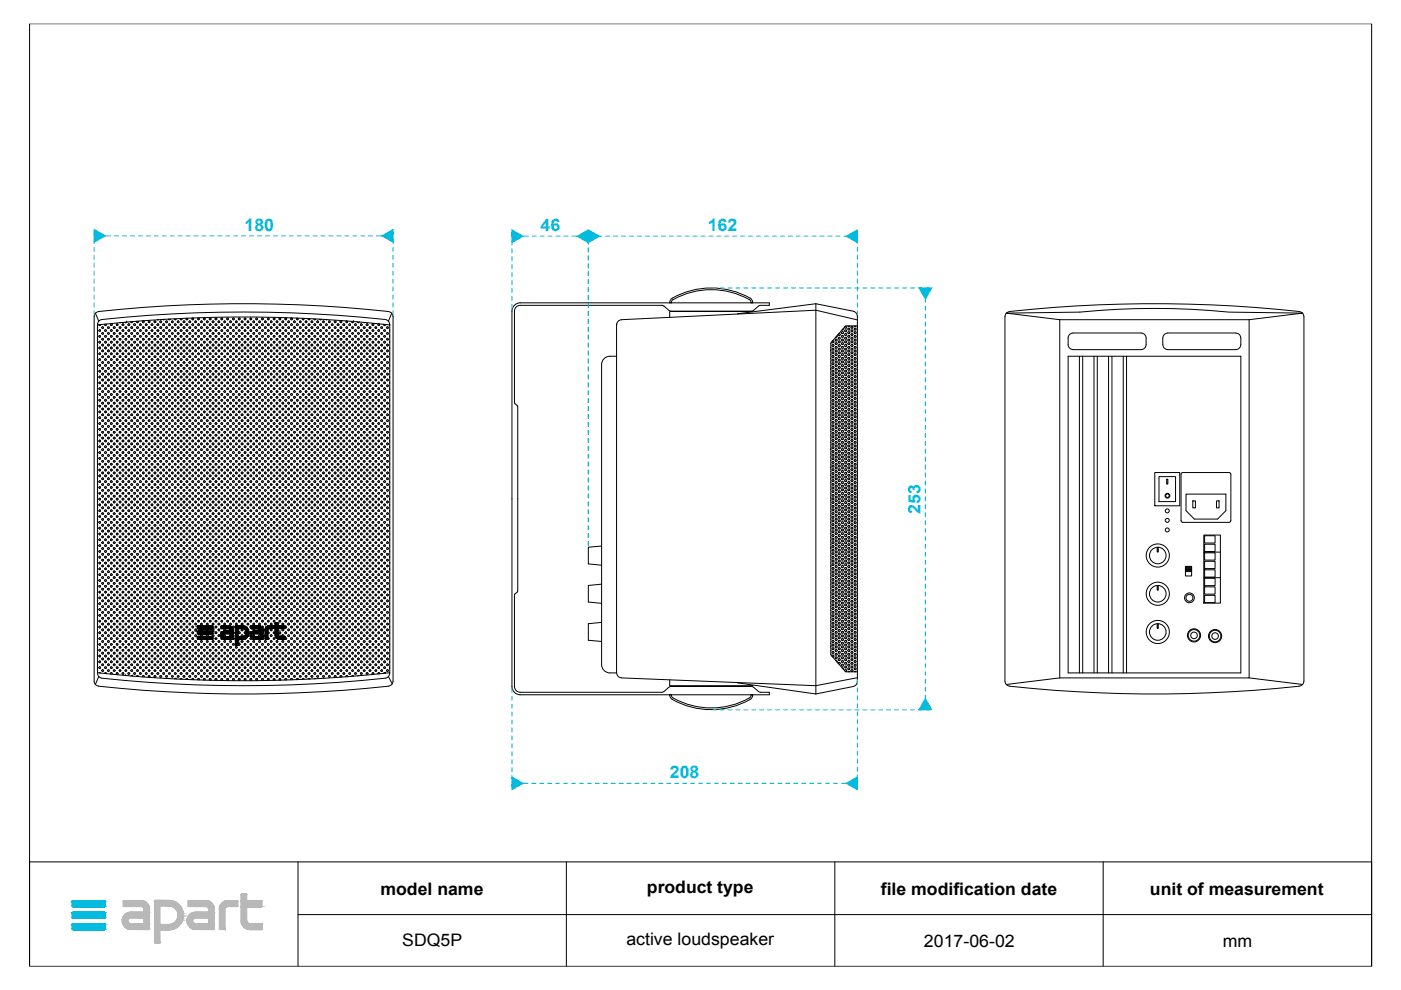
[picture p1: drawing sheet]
<svg xmlns="http://www.w3.org/2000/svg" width="297mm" height="210mm" viewBox="0 0 297 210" stroke-linecap="round" stroke-linejoin="round" font-family="sans-serif">
<defs><g id="words">
<g font-size="3.7" fill="#00c3e4">
<text x="51.8" y="49">180</text>
<text x="114.6" y="49.1">46</text>
<text x="150.1" y="49.1">162</text>
<text x="195.1" y="108.9" transform="rotate(-90 195.1 108.9)">253</text>
<text x="142" y="165">208</text>
</g>
<g font-size="3.7">
<text x="80.6" y="189.7">model name</text>
<text x="137.2" y="189.3">product type</text>
<text x="186.8" y="189.7">file modification date</text>
<text x="243.8" y="189.7">unit of measurement</text>
<text x="85.3" y="200.7">SDQ5P</text>
<text x="132.8" y="200.4">active loudspeaker</text>
<text x="195.9" y="200.8">2017-06-02</text>
<text x="259.3" y="200.8">mm</text>
</g>
</g></defs>
<g fill="none" stroke="#000" stroke-width=".21">
<path d="M6.3 5h284.5v199.9h-284.5zM20.2 66.4l.7 1.7M20.7 68.9a286.3 286.3 0 0 1 61.9 0M20.7 69.4v.2M20.7 70.6v.2M20.7 71.8v.2M20.7 73.1v.2M20.7 74.3v.2M20.7 75.5v.2M20.7 76.7v.3M20.7 78v.2M20.7 79.2v.2"/>
<path d="M20.9 66.1a1.04 1.04 0 0 0-.9 1v77.3a1.04 1.04 0 0 0 .9 1.1M20.9 66a285.6 285.6 0 0 1 61.5 0M20.9 68.1l.3-.2a272.2 272.2 0 0 1 60.9 0l.2 .2 .3 .7v74a1.05 1.05 0 0 1-.9 1 278.4 278.4 0 0 1-60.5-.1l-.4-.6-.1-.3v-74zM21 70l.2-.1 .1 .2-.2 .2zM21 71.3l.2-.2 .1 .3-.2 .1zM21 72.5l.2-.1 .1 .2-.2 .1zM21 73.7l.2-.1 .1 .2-.2 .2zM21 74.9l.2-.1 .1 .3-.2 .1zM21 76.2l.2-.1 .1 .2-.2 .1zM21 77.4l.2-.1 .1 .2-.2 .1zM21 78.6l.2-.1 .1 .3-.2 .1zM21 79.9l.2-.2 .1 .3-.2 .1z"/>
<path d="M21.3 68.8l-.1 .2-.2-.1M21.6 69.4l.2-.1 .2 .2-.3 .1zM21.6 70.6l.2-.1 .2 .2-.3 .2zM21.6 71.9l.2-.2 .2 .3-.3 .1zM21.6 73.1l.2-.1 .2 .2-.3 .2zM21.6 74.3l.2-.1 .2 .3-.3 .1zM21.6 75.6l.2-.2 .2 .3-.3 .1zM21.6 76.8l.2-.1 .2 .2-.3 .1zM21.6 78l.2-.1 .2 .3-.3 .1zM21.6 79.3l.2-.2 .2 .3-.3 .1zM22.2 70l.2-.1 .2 .2-.3 .2zM22.2 71.3l.2-.2 .2 .3-.3 .1z"/>
<path d="M22.2 72.5l.2-.1 .2 .2-.3 .1zM22.2 73.7l.2-.1 .2 .2-.3 .2zM22.2 74.9l.2-.1 .2 .3-.3 .1zM22.2 76.2l.2-.1 .2 .2-.3 .1zM22.2 77.4l.2-.1 .2 .2-.3 .1zM22.2 78.6l.2-.1 .2 .3-.3 .1zM22.2 79.9l.2-.2 .2 .3-.3 .1zM22.5 68.7l.1 .2-.2 .1-.2-.1v-.2M22.8 69.4l.3-.1 .1 .2-.3 .1zM22.8 70.6l.3-.1 .1 .2-.3 .2zM22.8 71.9l.3-.2 .1 .3-.3 .1zM22.8 73.1l.3-.1 .1 .2-.3 .2z"/>
<path d="M22.8 74.3l.3-.1 .1 .3-.3 .1zM22.8 75.6l.3-.2 .1 .3-.3 .1zM22.8 76.8l.3-.1 .1 .2-.3 .1zM22.8 78l.3-.1 .1 .3-.3 .1zM22.8 79.3l.3-.2 .1 .3-.3 .1zM23.4 68.8l.3-.1 .1 .2-.3 .1zM23.4 70l.3-.1 .1 .2-.3 .2zM23.4 71.3l.3-.2 .1 .3-.3 .1zM23.4 72.5l.3-.1 .1 .2-.3 .1zM23.4 73.7l.3-.1 .1 .2-.3 .2zM23.4 74.9l.3-.1 .1 .3-.3 .1zM23.4 76.2l.3-.1 .1 .2-.3 .1z"/>
<path d="M23.4 77.4l.3-.1 .1 .2-.3 .1zM23.4 78.6l.3-.1 .1 .3-.3 .1zM23.4 79.9l.3-.2 .1 .3-.3 .1zM24 69.4l.3-.1 .1 .2-.2 .1zM24 70.6l.3-.1 .1 .2-.2 .2zM24.2 71.7l.2 .2-.1 .2-.3-.1zM24.2 73l.2 .1-.1 .3-.3-.2zM24.2 74.2l.2 .1-.1 .3-.3-.1zM24.2 75.4l.2 .2-.1 .2-.3-.1zM24.2 76.7l.2 .1-.1 .2-.3-.1zM24.2 77.9l.2 .1-.1 .3-.3-.1zM24.2 79.1l.2 .2-.1 .2-.3-.1z"/>
<path d="M24.8 68.7l.2 .1-.1 .2-.2-.1zM24.8 69.9l.2 .1-.1 .3-.2-.2zM24.8 71.1l.2 .2-.1 .2-.2-.1zM24.8 72.4l.2 .1-.1 .2-.2-.1zM24.8 73.6l.2 .1-.1 .3-.2-.2zM24.8 74.8l.2 .1-.1 .3-.2-.1zM24.8 76.1l.2 .1-.1 .2-.2-.1zM24.8 77.3l.2 .1-.1 .2-.2-.1zM24.8 78.5l.2 .1-.1 .3-.2-.1zM24.8 79.7l.2 .2-.1 .2-.2-.1zM25.3 69.4l.2-.1 .1 .2-.2 .1zM25.3 70.6l.2-.1 .1 .2-.2 .2z"/>
<path d="M25.4 71.7l.2 .2-.1 .2-.2-.1zM25.4 73l.2 .1-.1 .3-.2-.2zM25.4 74.2l.2 .1-.1 .3-.2-.1zM25.4 75.4l.2 .2-.1 .2-.2-.1zM25.4 76.7l.2 .1-.1 .2-.2-.1zM25.4 77.9l.2 .1-.1 .3-.2-.1zM25.4 79.1l.2 .2-.1 .2-.2-.1zM25.5 68.4h-.1M25.9 71.3l.2-.2 .1 .3-.2 .1zM25.9 74.9l.2-.1 .1 .3-.2 .1zM25.9 76.2l.2-.1 .1 .2-.2 .1zM26 68.7l.2 .1-.1 .2-.2-.1z"/>
<path d="M26 69.9l.2 .1-.1 .3-.2-.2zM26 72.4l.2 .1-.1 .2-.2-.1zM26 73.6l.2 .1-.1 .3-.2-.2zM26 77.3l.2 .1-.1 .2-.2-.1zM26 78.5l.2 .1-.1 .3-.2-.1zM26 79.7l.2 .2-.1 .2-.2-.1zM26.5 69.4l.3-.1 .1 .2-.3 .1zM26.5 70.6l.3-.1 .1 .2-.3 .2zM26.6 71.7l.3 .2-.1 .2-.3-.1zM26.6 73l.3 .1-.1 .3-.3-.2zM26.6 74.2l.3 .1-.1 .3-.3-.1zM26.6 75.4l.3 .2-.1 .2-.3-.1z"/>
<path d="M26.6 76.7l.3 .1-.1 .2-.3-.1zM26.6 77.9l.3 .1-.1 .3-.3-.1zM26.6 79.1l.3 .2-.1 .2-.3-.1zM26.9 68.3h.1M26.9 68.3l-.1 .1-.3-.1M27.1 71.3l.3-.2 .1 .3-.3 .1zM27.1 74.9l.3-.1 .1 .3-.3 .1zM27.1 76.2l.3-.1 .1 .2-.3 .1zM27.2 68.7l.3 .1-.1 .2-.3-.1zM27.2 69.9l.3 .1-.1 .3-.3-.2zM27.2 72.4l.3 .1-.1 .2-.3-.1zM27.2 73.6l.3 .1-.1 .3-.3-.2z"/>
<path d="M27.2 77.3l.3 .1-.1 .2-.3-.1zM27.2 78.5l.3 .1-.1 .3-.3-.1zM27.2 79.7l.3 .2-.1 .2-.3-.1zM27.7 69.4l.3-.1 .1 .2-.2 .1zM27.7 70.6l.3-.1 .1 .2-.2 .2zM27.9 71.7l.2 .2-.1 .2-.3-.1zM27.9 73l.2 .1-.1 .3-.3-.2zM27.9 74.2l.2 .1-.1 .3-.3-.1zM27.9 75.4l.2 .2-.1 .2-.3-.1zM27.9 76.7l.2 .1-.1 .2-.3-.1zM27.9 77.9l.2 .1-.1 .3-.3-.1zM27.9 79.1l.2 .2-.1 .2-.3-.1z"/>
<path d="M28.1 68.2l-.1 .2-.3-.2M28.3 71.3l.3-.2 .1 .3-.2 .1zM28.3 74.9l.3-.1 .1 .3-.2 .1zM28.3 76.2l.3-.1 .1 .2-.2 .1zM28.5 68.7l.2 .1-.1 .2-.3-.1zM28.5 69.9l.2 .1-.1 .3-.3-.2zM28.5 72.4l.2 .1-.1 .2-.3-.1zM28.5 73.6l.2 .1-.1 .3-.3-.2zM28.5 77.3l.2 .1-.1 .2-.3-.1zM28.5 78.5l.2 .1-.1 .3-.3-.1zM28.5 79.7l.2 .2-.1 .2-.3-.1zM29 69.4l.2-.1 .1 .2-.2 .1z"/>
<path d="M29 70.6l.2-.1 .1 .2-.2 .2zM29.1 71.7l.2 .2-.1 .2-.2-.1zM29.1 73l.2 .1-.1 .3-.2-.2zM29.1 74.2l.2 .1-.1 .3-.2-.1zM29.1 75.4l.2 .2-.1 .2-.2-.1zM29.1 76.7l.2 .1-.1 .2-.2-.1zM29.1 77.9l.2 .1-.1 .3-.2-.1zM29.1 79.1l.2 .2-.1 .2-.2-.1zM29.3 68.1v.2l-.1 .1-.2-.1v-.2M29.7 68.7l.3 .1-.2 .2-.2-.1zM29.7 69.9l.3 .1-.2 .3-.2-.2zM29.7 71.1l.3 .2-.2 .2-.2-.1z"/>
<path d="M29.7 72.4l.3 .1-.2 .2-.2-.1zM29.7 73.6l.3 .1-.2 .3-.2-.2zM29.7 74.8l.3 .1-.2 .3-.2-.1zM29.7 76.1l.3 .1-.2 .2-.2-.1zM29.7 77.3l.3 .1-.2 .2-.2-.1zM29.7 78.5l.3 .1-.2 .3-.2-.1zM29.7 79.7l.3 .2-.2 .2-.2-.1zM30.3 68l.3 .2-.2 .2-.2-.1zM30.3 69.3l.3 .1-.2 .2-.2-.1zM30.3 70.5l.3 .1-.2 .3-.2-.2zM30.3 71.7l.3 .2-.2 .2-.2-.1zM30.3 73l.3 .1-.2 .3-.2-.2z"/>
<path d="M30.3 74.2l.3 .1-.2 .3-.2-.1zM30.3 75.4l.3 .2-.2 .2-.2-.1zM30.3 76.7l.3 .1-.2 .2-.2-.1zM30.3 77.9l.3 .1-.2 .3-.2-.1zM30.3 79.1l.3 .2-.2 .2-.2-.1zM30.8 68.8l.3-.1 .1 .2-.3 .1zM30.8 70l.3-.1 .1 .2-.3 .2zM30.8 71.3l.3-.2 .1 .3-.3 .1zM30.8 72.5l.3-.1 .1 .2-.3 .1zM30.8 73.7l.3-.1 .1 .2-.3 .2zM30.8 74.9l.3-.1 .1 .3-.3 .1zM30.8 77.4l.3-.1 .1 .2-.3 .1z"/>
<path d="M30.8 76.2l.3-.1 .1 .2-.3 .1zM30.8 78.6l.3-.1 .1 .3-.3 .1zM30.8 79.9l.3-.2 .1 .3-.3 .1zM31.4 68.2l.3-.2 .1 .3-.2 .1zM31.4 69.4l.3-.1 .1 .2-.2 .1zM31.4 70.6l.3-.1 .1 .2-.2 .2zM31.4 71.9l.3-.2 .1 .3-.2 .1zM31.4 73.1l.3-.1 .1 .2-.2 .2zM31.4 74.3l.3-.1 .1 .3-.2 .1zM31.4 75.6l.3-.2 .1 .3-.2 .1zM31.4 76.8l.3-.1 .1 .2-.2 .1zM31.4 78l.3-.1 .1 .3-.2 .1z"/>
<path d="M31.4 79.3l.3-.2 .1 .3-.2 .1zM32 68.8l.3-.1 .1 .2-.2 .1zM32 70l.3-.1 .1 .2-.2 .2zM32 71.3l.3-.2 .1 .3-.2 .1zM32 72.5l.3-.1 .1 .2-.2 .1zM32 73.7l.3-.1 .1 .2-.2 .2zM32 74.9l.3-.1 .1 .3-.2 .1zM32 76.2l.3-.1 .1 .2-.2 .1zM32 77.4l.3-.1 .1 .2-.2 .1zM32 78.6l.3-.1 .1 .3-.2 .1zM32 79.9l.3-.2 .1 .3-.2 .1zM32.7 68.2l.2-.2 .1 .3-.2 .1z"/>
<path d="M32.7 69.4l.2-.1 .1 .2-.2 .1zM32.7 70.6l.2-.1 .1 .2-.2 .2zM32.7 71.9l.2-.2 .1 .3-.2 .1zM32.7 73.1l.2-.1 .1 .2-.2 .2zM32.7 74.3l.2-.1 .1 .3-.2 .1zM32.7 75.6l.2-.2 .1 .3-.2 .1zM32.7 76.8l.2-.1 .1 .2-.2 .1zM32.7 78l.2-.1 .1 .3-.2 .1zM32.7 79.3l.2-.2 .1 .3-.2 .1zM33.3 68.8l.2-.1 .2 .2-.3 .1zM33.3 70l.2-.1 .2 .2-.3 .2zM33.3 71.3l.2-.2 .2 .3-.3 .1z"/>
<path d="M33.3 72.5l.2-.1 .2 .2-.3 .1zM33.3 73.7l.2-.1 .2 .2-.3 .2zM33.3 74.9l.2-.1 .2 .3-.3 .1zM33.3 76.2l.2-.1 .2 .2-.3 .1zM33.3 77.4l.2-.1 .2 .2-.3 .1zM33.3 78.6l.2-.1 .2 .3-.3 .1zM33.3 79.9l.2-.2 .2 .3-.3 .1zM33.4 67.8h.1M33.6 67.8h-.1M33.9 68.2l.2-.2 .2 .3-.3 .1zM33.9 69.4l.2-.1 .2 .2-.3 .1zM33.9 70.6l.2-.1 .2 .2-.3 .2z"/>
<path d="M33.9 71.9l.2-.2 .2 .3-.3 .1zM33.9 73.1l.2-.1 .2 .2-.3 .2zM33.9 74.3l.2-.1 .2 .3-.3 .1zM33.9 75.6l.2-.2 .2 .3-.3 .1zM33.9 76.8l.2-.1 .2 .2-.3 .1zM33.9 78l.2-.1 .2 .3-.3 .1zM33.9 79.3l.2-.2 .2 .3-.3 .1zM34.5 71.3l.3-.2 .1 .3-.3 .1zM34.5 74.9l.3-.1 .1 .3-.3 .1zM34.5 76.2l.3-.1 .1 .2-.3 .1zM34.6 68.7l.3 .1-.1 .2-.3-.1zM34.6 69.9l.3 .1-.1 .3-.3-.2z"/>
<path d="M34.6 72.4l.3 .1-.1 .2-.3-.1zM34.6 73.6l.3 .1-.1 .3-.3-.2zM34.6 77.3l.3 .1-.1 .2-.3-.1zM34.6 78.5l.3 .1-.1 .3-.3-.1zM34.6 79.7l.3 .2-.1 .2-.3-.1zM34.9 67.7h-.3M35.2 68l.3 .2-.1 .2-.3-.1zM35.2 69.3l.3 .1-.1 .2-.3-.1zM35.2 70.5l.3 .1-.1 .3-.3-.2zM35.2 71.7l.3 .2-.1 .2-.3-.1zM35.2 73l.3 .1-.1 .3-.3-.2zM35.2 74.2l.3 .1-.1 .3-.3-.1z"/>
<path d="M35.2 75.4l.3 .2-.1 .2-.3-.1zM35.2 76.7l.3 .1-.1 .2-.3-.1zM35.2 77.9l.3 .1-.1 .3-.3-.1zM35.2 79.1l.3 .2-.1 .2-.3-.1zM35.9 68.7l.2 .1-.1 .2-.2-.1zM35.9 69.9l.2 .1-.1 .3-.2-.2zM35.9 71.1l.2 .2-.1 .2-.2-.1zM35.9 72.4l.2 .1-.1 .2-.2-.1zM35.9 73.6l.2 .1-.1 .3-.2-.2zM35.9 74.8l.2 .1-.1 .3-.2-.1zM35.9 76.1l.2 .1-.1 .2-.2-.1zM35.9 77.3l.2 .1-.1 .2-.2-.1z"/>
<path d="M35.9 78.5l.2 .1-.1 .3-.2-.1zM35.9 79.7l.2 .2-.1 .2-.2-.1zM36.1 67.6l-.1 .2-.2-.1M36.4 68.2l.2-.2 .1 .3-.2 .1zM36.4 69.4l.2-.1 .1 .2-.2 .1zM36.4 70.6l.2-.1 .1 .2-.2 .2zM36.4 71.9l.2-.2 .1 .3-.2 .1zM36.4 73.1l.2-.1 .1 .2-.2 .2zM36.4 74.3l.2-.1 .1 .3-.2 .1zM36.4 75.6l.2-.2 .1 .3-.2 .1zM36.4 76.8l.2-.1 .1 .2-.2 .1zM36.4 78l.2-.1 .1 .3-.2 .1z"/>
<path d="M36.4 79.3l.2-.2 .1 .3-.2 .1zM37 68.8l.2-.1 .1 .2-.2 .1zM37 70l.2-.1 .1 .2-.2 .2zM37 71.3l.2-.2 .1 .3-.2 .1zM37 72.5l.2-.1 .1 .2-.2 .1zM37 73.7l.2-.1 .1 .2-.2 .2zM37 74.9l.2-.1 .1 .3-.2 .1zM37 76.2l.2-.1 .1 .2-.2 .1zM37 77.4l.2-.1 .1 .2-.2 .1zM37 78.6l.2-.1 .1 .3-.2 .1zM37 79.9l.2-.2 .1 .3-.2 .1zM37.3 67.6l-.1 .2-.2-.2"/>
<path d="M37.6 69.4l.2-.1 .2 .2-.3 .1zM37.6 70.6l.2-.1 .2 .2-.3 .2zM37.7 68l.3 .2-.2 .2-.2-.1zM37.7 71.7l.3 .2-.2 .2-.2-.1zM37.7 73l.3 .1-.2 .3-.2-.2zM37.7 74.2l.3 .1-.2 .3-.2-.1zM37.7 75.4l.3 .2-.2 .2-.2-.1zM37.7 76.7l.3 .1-.2 .2-.2-.1zM37.7 77.9l.3 .1-.2 .3-.2-.1zM37.7 79.1l.3 .2-.2 .2-.2-.1zM38.2 71.3l.3-.2 .1 .3-.3 .1zM38.2 68.8l.3-.1 .1 .2-.3 .1z"/>
<path d="M38.2 70l.3-.1 .1 .2-.3 .2zM38.2 72.5l.3-.1 .1 .2-.3 .1zM38.2 73.7l.3-.1 .1 .2-.3 .2zM38.2 74.9l.3-.1 .1 .3-.3 .1zM38.2 76.2l.3-.1 .1 .2-.3 .1zM38.2 77.4l.3-.1 .1 .2-.3 .1zM38.2 78.6l.3-.1 .1 .3-.3 .1zM38.2 79.9l.3-.2 .1 .3-.3 .1zM38.2 67.5v.1M38.5 67.5v.3l-.3-.2M38.8 68.2l.3-.2 .1 .3-.3 .1zM38.8 69.4l.3-.1 .1 .2-.3 .1z"/>
<path d="M38.8 70.6l.3-.1 .1 .2-.3 .2zM38.8 71.9l.3-.2 .1 .3-.3 .1zM38.8 73.1l.3-.1 .1 .2-.3 .2zM38.8 76.8l.3-.1 .1 .2-.3 .1zM38.8 74.3l.3-.1 .1 .3-.3 .1zM38.8 75.6l.3-.2 .1 .3-.3 .1zM38.8 78l.3-.1 .1 .3-.3 .1zM38.8 79.3l.3-.2 .1 .3-.3 .1zM39.4 68.8l.3-.1 .1 .2-.2 .1zM39.4 71.3l.3-.2 .1 .3-.2 .1zM39.4 70l.3-.1 .1 .2-.2 .2zM39.4 72.5l.3-.1 .1 .2-.2 .1z"/>
<path d="M39.4 73.7l.3-.1 .1 .2-.2 .2zM39.4 74.9l.3-.1 .1 .3-.2 .1zM39.4 76.2l.3-.1 .1 .2-.2 .1zM39.4 77.4l.3-.1 .1 .2-.2 .1zM39.4 78.6l.3-.1 .1 .3-.2 .1zM39.4 79.9l.3-.2 .1 .3-.2 .1zM39.5 67.5l-.1 .2 .2 .1 .2-.1-.1-.2M40 68.2l.3-.2 .1 .3-.2 .1zM40 69.4l.3-.1 .1 .2-.2 .1zM40 70.6l.3-.1 .1 .2-.2 .2zM40 71.9l.3-.2 .1 .3-.2 .1zM40 73.1l.3-.1 .1 .2-.2 .2z"/>
<path d="M40 74.3l.3-.1 .1 .3-.2 .1zM40 76.8l.3-.1 .1 .2-.2 .1zM40 75.6l.3-.2 .1 .3-.2 .1zM40 78l.3-.1 .1 .3-.2 .1zM40 79.3l.3-.2 .1 .3-.2 .1zM40.7 74.9l.2-.1 .1 .3-.2 .1zM40.8 67.4l.2 .2-.1 .2-.2-.1zM40.8 68.7l.2 .1-.1 .2-.2-.1zM40.8 69.9l.2 .1-.1 .3-.2-.2zM40.8 71.1l.2 .2-.1 .2-.2-.1zM40.8 72.4l.2 .1-.1 .2-.2-.1zM40.8 73.6l.2 .1-.1 .3-.2-.2z"/>
<path d="M40.8 77.3l.2 .1-.1 .2-.2-.1zM40.8 76.1l.2 .1-.1 .2-.2-.1zM40.8 78.5l.2 .1-.1 .3-.2-.1zM40.8 79.7l.2 .2-.1 .2-.2-.1zM41.3 69.4l.2-.1 .2 .2-.3 .1zM41.4 68l.3 .2-.2 .2-.2-.1zM41.4 71.7l.3 .2-.2 .2-.2-.1zM41.4 70.5l.3 .1-.2 .3-.2-.2zM41.4 73l.3 .1-.2 .3-.2-.2zM41.4 76.7l.3 .1-.2 .2-.2-.1zM41.4 74.2l.3 .1-.2 .3-.2-.1zM41.4 75.4l.3 .2-.2 .2-.2-.1z"/>
<path d="M41.4 77.9l.3 .1-.2 .3-.2-.1zM41.4 79.1l.3 .2-.2 .2-.2-.1zM41.9 67.6l.2-.2 .2 .3-.3 .1zM41.9 68.8l.2-.1 .2 .2-.3 .1zM41.9 70l.2-.1 .2 .2-.3 .2zM41.9 71.3l.2-.2 .2 .3-.3 .1zM41.9 72.5l.2-.1 .2 .2-.3 .1zM41.9 73.7l.2-.1 .2 .2-.3 .2zM41.9 74.9l.2-.1 .2 .3-.3 .1zM41.9 76.2l.2-.1 .2 .2-.3 .1zM41.9 77.4l.2-.1 .2 .2-.3 .1zM41.9 78.6l.2-.1 .2 .3-.3 .1z"/>
<path d="M41.9 79.9l.2-.2 .2 .3-.3 .1zM42.5 69.4l.3-.1 .1 .2-.2 .1zM42.5 70.6l.3-.1 .1 .2-.2 .2zM42.7 68l.2 .2-.1 .2-.3-.1zM42.7 71.7l.2 .2-.1 .2-.3-.1zM42.7 73l.2 .1-.1 .3-.3-.2zM42.7 74.2l.2 .1-.1 .3-.3-.1zM42.7 75.4l.2 .2-.1 .2-.3-.1zM42.7 76.7l.2 .1-.1 .2-.3-.1zM42.7 77.9l.2 .1-.1 .3-.3-.1zM42.7 79.1l.2 .2-.1 .2-.3-.1zM43.1 71.3l.3-.2 .1 .3-.2 .1z"/>
<path d="M43.1 74.9l.3-.1 .1 .3-.2 .1zM43.1 76.2l.3-.1 .1 .2-.2 .1zM43.3 67.4l.2 .2-.1 .2-.3-.1zM43.3 68.7l.2 .1-.1 .2-.3-.1zM43.3 69.9l.2 .1-.1 .3-.3-.2zM43.3 72.4l.2 .1-.1 .2-.3-.1zM43.3 73.6l.2 .1-.1 .3-.3-.2zM43.3 77.3l.2 .1-.1 .2-.3-.1zM43.3 78.5l.2 .1-.1 .3-.3-.1zM43.3 79.7l.2 .2-.1 .2-.3-.1zM43.8 68.2l.2-.2 .1 .3-.2 .1zM43.8 69.4l.2-.1 .1 .2-.2 .1z"/>
<path d="M43.8 70.6l.2-.1 .1 .2-.2 .2zM43.8 71.9l.2-.2 .1 .3-.2 .1zM43.8 73.1l.2-.1 .1 .2-.2 .2zM43.8 74.3l.2-.1 .1 .3-.2 .1zM43.8 76.8l.2-.1 .1 .2-.2 .1zM43.8 75.6l.2-.2 .1 .3-.2 .1zM43.8 78l.2-.1 .1 .3-.2 .1zM43.8 79.3l.2-.2 .1 .3-.2 .1zM44.4 67.6l.2-.2 .1 .3-.2 .1zM44.4 68.8l.2-.1 .1 .2-.2 .1zM44.4 71.3l.2-.2 .1 .3-.2 .1zM44.4 70l.2-.1 .1 .2-.2 .2z"/>
<path d="M44.4 72.5l.2-.1 .1 .2-.2 .1zM44.4 73.7l.2-.1 .1 .2-.2 .2zM44.4 74.9l.2-.1 .1 .3-.2 .1zM44.4 76.2l.2-.1 .1 .2-.2 .1zM44.4 77.4l.2-.1 .1 .2-.2 .1zM44.4 78.6l.2-.1 .1 .3-.2 .1zM44.4 79.9l.2-.2 .1 .3-.2 .1zM45 68.2l.2-.2 .2 .3-.3 .1zM45 69.4l.2-.1 .2 .2-.3 .1zM45 70.6l.2-.1 .2 .2-.3 .2zM45 71.9l.2-.2 .2 .3-.3 .1zM45 73.1l.2-.1 .2 .2-.3 .2z"/>
<path d="M45 74.3l.2-.1 .2 .3-.3 .1zM45 76.8l.2-.1 .2 .2-.3 .1zM45 75.6l.2-.2 .2 .3-.3 .1zM45 78l.2-.1 .2 .3-.3 .1zM45 79.3l.2-.2 .2 .3-.3 .1zM45.6 67.6l.2-.2 .2 .3-.3 .1zM45.6 68.8l.2-.1 .2 .2-.3 .1zM45.6 71.3l.2-.2 .2 .3-.3 .1zM45.6 70l.2-.1 .2 .2-.3 .2zM45.6 72.5l.2-.1 .2 .2-.3 .1zM45.6 73.7l.2-.1 .2 .2-.3 .2zM45.6 74.9l.2-.1 .2 .3-.3 .1z"/>
<path d="M45.6 76.2l.2-.1 .2 .2-.3 .1zM45.6 77.4l.2-.1 .2 .2-.3 .1zM45.6 78.6l.2-.1 .2 .3-.3 .1zM45.6 79.9l.2-.2 .2 .3-.3 .1zM46.2 69.4l.3-.1 .1 .2-.3 .1zM46.3 68l.3 .2-.1 .2-.3-.1zM46.3 71.7l.3 .2-.1 .2-.3-.1zM46.3 70.5l.3 .1-.1 .3-.3-.2zM46.3 73l.3 .1-.1 .3-.3-.2zM46.3 76.7l.3 .1-.1 .2-.3-.1zM46.3 74.2l.3 .1-.1 .3-.3-.1zM46.3 75.4l.3 .2-.1 .2-.3-.1z"/>
<path d="M46.3 77.9l.3 .1-.1 .3-.3-.1zM46.3 79.1l.3 .2-.1 .2-.3-.1zM46.8 67.6l.3-.2 .1 .3-.2 .1zM46.8 68.8l.3-.1 .1 .2-.2 .1zM46.8 70l.3-.1 .1 .2-.2 .2zM46.8 71.3l.3-.2 .1 .3-.2 .1zM46.8 72.5l.3-.1 .1 .2-.2 .1zM46.8 73.7l.3-.1 .1 .2-.2 .2zM46.8 74.9l.3-.1 .1 .3-.2 .1zM46.8 76.2l.3-.1 .1 .2-.2 .1zM46.8 77.4l.3-.1 .1 .2-.2 .1zM46.8 78.6l.3-.1 .1 .3-.2 .1z"/>
<path d="M46.8 79.9l.3-.2 .1 .3-.2 .1zM47.5 68.2l.2-.2 .1 .3-.2 .1zM47.5 69.4l.2-.1 .1 .2-.2 .1zM47.5 70.6l.2-.1 .1 .2-.2 .2zM47.5 71.9l.2-.2 .1 .3-.2 .1zM47.5 73.1l.2-.1 .1 .2-.2 .2zM47.5 74.3l.2-.1 .1 .3-.2 .1zM47.5 75.6l.2-.2 .1 .3-.2 .1zM47.5 76.8l.2-.1 .1 .2-.2 .1zM47.5 78l.2-.1 .1 .3-.2 .1zM47.5 79.3l.2-.2 .1 .3-.2 .1zM48.1 71.3l.2-.2 .1 .3-.2 .1z"/>
<path d="M48.1 74.9l.2-.1 .1 .3-.2 .1zM48.1 76.2l.2-.1 .1 .2-.2 .1zM48.2 67.4l.2 .2-.1 .2-.2-.1zM48.2 68.7l.2 .1-.1 .2-.2-.1zM48.2 69.9l.2 .1-.1 .3-.2-.2zM48.2 72.4l.2 .1-.1 .2-.2-.1zM48.2 73.6l.2 .1-.1 .3-.2-.2zM48.2 77.3l.2 .1-.1 .2-.2-.1zM48.2 78.5l.2 .1-.1 .3-.2-.1zM48.2 79.7l.2 .2-.1 .2-.2-.1zM48.7 68.2l.2-.2 .2 .3-.3 .1zM48.7 69.4l.2-.1 .2 .2-.3 .1z"/>
<path d="M48.7 70.6l.2-.1 .2 .2-.3 .2zM48.7 71.9l.2-.2 .2 .3-.3 .1zM48.7 73.1l.2-.1 .2 .2-.3 .2zM48.7 74.3l.2-.1 .2 .3-.3 .1zM48.7 76.8l.2-.1 .2 .2-.3 .1zM48.7 75.6l.2-.2 .2 .3-.3 .1zM48.7 78l.2-.1 .2 .3-.3 .1zM48.7 79.3l.2-.2 .2 .3-.3 .1zM49.3 67.6l.3-.2 .1 .3-.3 .1zM49.3 68.8l.3-.1 .1 .2-.3 .1zM49.3 71.3l.3-.2 .1 .3-.3 .1zM49.3 70l.3-.1 .1 .2-.3 .2z"/>
<path d="M49.3 72.5l.3-.1 .1 .2-.3 .1zM49.3 73.7l.3-.1 .1 .2-.3 .2zM49.3 74.9l.3-.1 .1 .3-.3 .1zM49.3 76.2l.3-.1 .1 .2-.3 .1zM49.3 77.4l.3-.1 .1 .2-.3 .1zM49.3 78.6l.3-.1 .1 .3-.3 .1zM49.3 79.9l.3-.2 .1 .3-.3 .1zM49.9 68.2l.3-.2 .1 .3-.3 .1zM49.9 69.4l.3-.1 .1 .2-.3 .1zM49.9 70.6l.3-.1 .1 .2-.3 .2zM49.9 71.9l.3-.2 .1 .3-.3 .1zM49.9 73.1l.3-.1 .1 .2-.3 .2z"/>
<path d="M49.9 74.3l.3-.1 .1 .3-.3 .1zM49.9 75.6l.3-.2 .1 .3-.3 .1zM49.9 76.8l.3-.1 .1 .2-.3 .1zM49.9 78l.3-.1 .1 .3-.3 .1zM49.9 79.3l.3-.2 .1 .3-.3 .1zM50.5 67.6l.3-.2 .1 .3-.2 .1zM50.5 68.8l.3-.1 .1 .2-.2 .1zM50.5 70l.3-.1 .1 .2-.2 .2zM50.5 71.3l.3-.2 .1 .3-.2 .1zM50.5 72.5l.3-.1 .1 .2-.2 .1zM50.5 73.7l.3-.1 .1 .2-.2 .2zM50.5 74.9l.3-.1 .1 .3-.2 .1z"/>
<path d="M50.5 76.2l.3-.1 .1 .2-.2 .1zM50.5 77.4l.3-.1 .1 .2-.2 .1zM50.5 78.6l.3-.1 .1 .3-.2 .1zM50.5 79.9l.3-.2 .1 .3-.2 .1zM51.1 68.2l.3-.2 .1 .3-.2 .1zM51.1 69.4l.3-.1 .1 .2-.2 .1zM51.1 70.6l.3-.1 .1 .2-.2 .2zM51.1 71.9l.3-.2 .1 .3-.2 .1zM51.1 73.1l.3-.1 .1 .2-.2 .2zM51.1 74.3l.3-.1 .1 .3-.2 .1zM51.1 76.8l.3-.1 .1 .2-.2 .1zM51.1 75.6l.3-.2 .1 .3-.2 .1z"/>
<path d="M51.1 78l.3-.1 .1 .3-.2 .1zM51.1 79.3l.3-.2 .1 .3-.2 .1zM51.8 74.9l.2-.1 .1 .3-.2 .1zM51.9 67.4l.2 .2-.1 .2-.2-.1zM51.9 71.1l.2 .2-.1 .2-.2-.1zM51.9 68.7l.2 .1-.1 .2-.2-.1zM51.9 69.9l.2 .1-.1 .3-.2-.2zM51.9 72.4l.2 .1-.1 .2-.2-.1zM51.9 73.6l.2 .1-.1 .3-.2-.2zM51.9 77.3l.2 .1-.1 .2-.2-.1zM51.9 76.1l.2 .1-.1 .2-.2-.1zM51.9 78.5l.2 .1-.1 .3-.2-.1z"/>
<path d="M51.9 79.7l.2 .2-.1 .2-.2-.1zM52.4 68.2l.2-.2 .1 .3-.2 .1zM52.4 69.4l.2-.1 .1 .2-.2 .1zM52.4 70.6l.2-.1 .1 .2-.2 .2zM52.4 71.9l.2-.2 .1 .3-.2 .1zM52.4 73.1l.2-.1 .1 .2-.2 .2zM52.4 74.3l.2-.1 .1 .3-.2 .1zM52.4 75.6l.2-.2 .1 .3-.2 .1zM52.4 76.8l.2-.1 .1 .2-.2 .1zM52.4 78l.2-.1 .1 .3-.2 .1zM52.4 79.3l.2-.2 .1 .3-.2 .1zM53 71.3l.2-.2 .2 .3-.3 .1z"/>
<path d="M53 74.9l.2-.1 .2 .3-.3 .1zM53 76.2l.2-.1 .2 .2-.3 .1zM53 77.4l.2-.1 .2 .2-.3 .1zM53.1 67.4l.3 .2-.2 .2-.2-.1zM53.1 68.7l.3 .1-.2 .2-.2-.1zM53.1 69.9l.3 .1-.2 .3-.2-.2zM53.1 72.4l.3 .1-.2 .2-.2-.1zM53.1 73.6l.3 .1-.2 .3-.2-.2zM53.1 78.5l.3 .1-.2 .3-.2-.1zM53.1 79.7l.3 .2-.2 .2-.2-.1zM53.6 68.2l.3-.2 .1 .3-.3 .1zM53.6 69.4l.3-.1 .1 .2-.3 .1z"/>
<path d="M53.6 70.6l.3-.1 .1 .2-.3 .2zM53.6 71.9l.3-.2 .1 .3-.3 .1zM53.6 73.1l.3-.1 .1 .2-.3 .2zM53.6 74.3l.3-.1 .1 .3-.3 .1zM53.6 75.6l.3-.2 .1 .3-.3 .1zM53.6 76.8l.3-.1 .1 .2-.3 .1zM53.6 78l.3-.1 .1 .3-.3 .1zM53.6 79.3l.3-.2 .1 .3-.3 .1zM54.2 67.6l.3-.2 .1 .3-.2 .1zM54.2 68.8l.3-.1 .1 .2-.2 .1zM54.2 71.3l.3-.2 .1 .3-.2 .1zM54.2 70l.3-.1 .1 .2-.2 .2z"/>
<path d="M54.2 72.5l.3-.1 .1 .2-.2 .1zM54.2 73.7l.3-.1 .1 .2-.2 .2zM54.2 74.9l.3-.1 .1 .3-.2 .1zM54.2 76.2l.3-.1 .1 .2-.2 .1zM54.2 77.4l.3-.1 .1 .2-.2 .1zM54.2 78.6l.3-.1 .1 .3-.2 .1zM54.2 79.9l.3-.2 .1 .3-.2 .1zM54.8 68.2l.3-.2 .1 .3-.2 .1zM54.8 69.4l.3-.1 .1 .2-.2 .1zM54.8 70.6l.3-.1 .1 .2-.2 .2zM54.8 71.9l.3-.2 .1 .3-.2 .1zM54.8 73.1l.3-.1 .1 .2-.2 .2z"/>
<path d="M54.8 74.3l.3-.1 .1 .3-.2 .1zM54.8 76.8l.3-.1 .1 .2-.2 .1zM54.8 75.6l.3-.2 .1 .3-.2 .1zM54.8 78l.3-.1 .1 .3-.2 .1zM54.8 79.3l.3-.2 .1 .3-.2 .1zM55.5 67.6l.2-.2 .1 .3-.2 .1zM55.5 68.8l.2-.1 .1 .2-.2 .1zM55.5 71.3l.2-.2 .1 .3-.2 .1zM55.5 70l.2-.1 .1 .2-.2 .2zM55.5 72.5l.2-.1 .1 .2-.2 .1zM55.5 73.7l.2-.1 .1 .2-.2 .2zM55.5 74.9l.2-.1 .1 .3-.2 .1z"/>
<path d="M55.5 76.2l.2-.1 .1 .2-.2 .1zM55.5 77.4l.2-.1 .1 .2-.2 .1zM55.5 78.6l.2-.1 .1 .3-.2 .1zM55.5 79.9l.2-.2 .1 .3-.2 .1zM56.1 68.2l.2-.2 .2 .3-.3 .1zM56.1 69.4l.2-.1 .2 .2-.3 .1zM56.1 70.6l.2-.1 .2 .2-.3 .2zM56.1 71.9l.2-.2 .2 .3-.3 .1zM56.1 73.1l.2-.1 .2 .2-.3 .2zM56.1 74.3l.2-.1 .2 .3-.3 .1zM56.1 76.8l.2-.1 .2 .2-.3 .1zM56.1 75.6l.2-.2 .2 .3-.3 .1z"/>
<path d="M56.1 78l.2-.1 .2 .3-.3 .1zM56.1 79.3l.2-.2 .2 .3-.3 .1zM56.7 74.9l.2-.1 .2 .3-.3 .1zM56.8 67.4l.3 .2-.2 .2-.2-.1zM56.8 71.1l.3 .2-.2 .2-.2-.1zM56.8 68.7l.3 .1-.2 .2-.2-.1zM56.8 69.9l.3 .1-.2 .3-.2-.2zM56.8 72.4l.3 .1-.2 .2-.2-.1zM56.8 73.6l.3 .1-.2 .3-.2-.2zM56.8 77.3l.3 .1-.2 .2-.2-.1zM56.8 76.1l.3 .1-.2 .2-.2-.1zM56.8 78.5l.3 .1-.2 .3-.2-.1z"/>
<path d="M56.8 79.7l.3 .2-.2 .2-.2-.1zM57.4 68l.3 .2-.1 .2-.3-.1zM57.4 69.3l.3 .1-.1 .2-.3-.1zM57.4 71.7l.3 .2-.1 .2-.3-.1zM57.4 70.5l.3 .1-.1 .3-.3-.2zM57.4 73l.3 .1-.1 .3-.3-.2zM57.4 76.7l.3 .1-.1 .2-.3-.1zM57.4 74.2l.3 .1-.1 .3-.3-.1zM57.4 75.4l.3 .2-.1 .2-.3-.1zM57.4 77.9l.3 .1-.1 .3-.3-.1zM57.4 79.1l.3 .2-.1 .2-.3-.1zM57.9 71.3l.3-.2 .1 .3-.2 .1z"/>
<path d="M57.9 74.9l.3-.1 .1 .3-.2 .1zM57.9 76.2l.3-.1 .1 .2-.2 .1zM57.9 79.9l.3-.2 .1 .3-.2 .1zM58.1 67.4l.2 .2-.1 .2-.3-.1zM58.1 68.7l.2 .1-.1 .2-.3-.1zM58.1 69.9l.2 .1-.1 .3-.3-.2zM58.1 72.4l.2 .1-.1 .2-.3-.1zM58.1 73.6l.2 .1-.1 .3-.3-.2zM58.1 77.3l.2 .1-.1 .2-.3-.1zM58.1 78.5l.2 .1-.1 .3-.3-.1zM58.5 69.4l.3-.1 .1 .2-.2 .1zM58.5 70.6l.3-.1 .1 .2-.2 .2z"/>
<path d="M58.5 79.3l.3-.2 .1 .3-.2 .1zM58.7 68l.2 .2-.1 .2-.3-.1zM58.7 71.7l.2 .2-.1 .2-.3-.1zM58.7 73l.2 .1-.1 .3-.3-.2zM58.7 74.2l.2 .1-.1 .3-.3-.1zM58.7 75.4l.2 .2-.1 .2-.3-.1zM58.7 76.7l.2 .1-.1 .2-.3-.1zM58.7 77.9l.2 .1-.1 .3-.3-.1zM59.2 67.6l.2-.2 .1 .3-.2 .1zM59.2 68.8l.2-.1 .1 .2-.2 .1zM59.2 70l.2-.1 .1 .2-.2 .2zM59.2 71.3l.2-.2 .1 .3-.2 .1z"/>
<path d="M59.2 72.5l.2-.1 .1 .2-.2 .1zM59.2 73.7l.2-.1 .1 .2-.2 .2zM59.2 74.9l.2-.1 .1 .3-.2 .1zM59.2 76.2l.2-.1 .1 .2-.2 .1zM59.2 77.4l.2-.1 .1 .2-.2 .1zM59.2 78.6l.2-.1 .1 .3-.2 .1zM59.2 79.9l.2-.2 .1 .3-.2 .1zM59.8 68.2l.2-.2 .2 .3-.3 .1zM59.8 69.4l.2-.1 .2 .2-.3 .1zM59.8 70.6l.2-.1 .2 .2-.3 .2zM59.8 71.9l.2-.2 .2 .3-.3 .1zM59.8 73.1l.2-.1 .2 .2-.3 .2z"/>
<path d="M59.8 74.3l.2-.1 .2 .3-.3 .1zM59.8 75.6l.2-.2 .2 .3-.3 .1zM59.8 76.8l.2-.1 .2 .2-.3 .1zM59.8 78l.2-.1 .2 .3-.3 .1zM59.8 79.3l.2-.2 .2 .3-.3 .1zM60.4 67.6l.2-.2 .2 .3-.3 .1zM60.4 68.8l.2-.1 .2 .2-.3 .1zM60.4 70l.2-.1 .2 .2-.3 .2zM60.4 71.3l.2-.2 .2 .3-.3 .1zM60.4 72.5l.2-.1 .2 .2-.3 .1zM60.4 73.7l.2-.1 .2 .2-.3 .2zM60.4 74.9l.2-.1 .2 .3-.3 .1z"/>
<path d="M60.4 76.2l.2-.1 .2 .2-.3 .1zM60.4 77.4l.2-.1 .2 .2-.3 .1zM60.4 78.6l.2-.1 .2 .3-.3 .1zM60.4 79.9l.2-.2 .2 .3-.3 .1zM61 68.2l.3-.2 .1 .3-.3 .1zM61 69.4l.3-.1 .1 .2-.3 .1zM61 70.6l.3-.1 .1 .2-.3 .2zM61 71.9l.3-.2 .1 .3-.3 .1zM61 73.1l.3-.1 .1 .2-.3 .2zM61 74.3l.3-.1 .1 .3-.3 .1zM61 76.8l.3-.1 .1 .2-.3 .1zM61 75.6l.3-.2 .1 .3-.3 .1z"/>
<path d="M61 78l.3-.1 .1 .3-.3 .1zM61 79.3l.3-.2 .1 .3-.3 .1zM61.6 67.6l.3-.2 .1 .3-.3 .1zM61.6 68.8l.3-.1 .1 .2-.3 .1zM61.6 71.3l.3-.2 .1 .3-.3 .1zM61.6 70l.3-.1 .1 .2-.3 .2zM61.6 72.5l.3-.1 .1 .2-.3 .1zM61.6 73.7l.3-.1 .1 .2-.3 .2zM61.6 74.9l.3-.1 .1 .3-.3 .1zM61.6 76.2l.3-.1 .1 .2-.3 .1zM61.6 77.4l.3-.1 .1 .2-.3 .1zM61.6 78.6l.3-.1 .1 .3-.3 .1z"/>
<path d="M61.6 79.9l.3-.2 .1 .3-.3 .1zM62.3 69.4l.2-.1 .1 .2-.2 .1zM62.4 68l.2 .2-.1 .2-.2-.1zM62.4 71.7l.2 .2-.1 .2-.2-.1zM62.4 70.5l.2 .1-.1 .3-.2-.2zM62.4 73l.2 .1-.1 .3-.2-.2zM62.4 76.7l.2 .1-.1 .2-.2-.1zM62.4 74.2l.2 .1-.1 .3-.2-.1zM62.4 75.4l.2 .2-.1 .2-.2-.1zM62.4 77.9l.2 .1-.1 .3-.2-.1zM62.4 79.1l.2 .2-.1 .2-.2-.1zM63 67.4v.4l.2-.1-.1-.3"/>
<path d="M63 71.1l.2 .2-.1 .2-.2-.1zM63 68.7l.2 .1-.1 .2-.2-.1zM63 69.9l.2 .1-.1 .3-.2-.2zM63 72.4l.2 .1-.1 .2-.2-.1zM63 73.6l.2 .1-.1 .3-.2-.2zM63 74.8l.2 .1-.1 .3-.2-.1zM63 76.1l.2 .1-.1 .2-.2-.1zM63 77.3l.2 .1-.1 .2-.2-.1zM63 78.5l.2 .1-.1 .3-.2-.1zM63 79.7l.2 .2-.1 .2-.2-.1zM63.5 69.4l.2-.1 .1 .2-.2 .1zM63.5 70.6l.2-.1 .1 .2-.2 .2z"/>
<path d="M63.6 68l.2 .2-.1 .2-.2-.1zM63.6 71.7l.2 .2-.1 .2-.2-.1zM63.6 73l.2 .1-.1 .3-.2-.2zM63.6 74.2l.2 .1-.1 .3-.2-.1zM63.6 75.4l.2 .2-.1 .2-.2-.1zM63.6 76.7l.2 .1-.1 .2-.2-.1zM63.6 77.9l.2 .1-.1 .3-.2-.1zM63.6 79.1l.2 .2-.1 .2-.2-.1zM64.1 68.8l.2-.1 .2 .2-.3 .1zM64.1 70l.2-.1 .2 .2-.3 .2zM64.1 71.3l.2-.2 .2 .3-.3 .1zM64.1 72.5l.2-.1 .2 .2-.3 .1z"/>
<path d="M64.1 73.7l.2-.1 .2 .2-.3 .2zM64.1 74.9l.2-.1 .2 .3-.3 .1zM64.1 76.2l.2-.1 .2 .2-.3 .1zM64.1 77.4l.2-.1 .2 .2-.3 .1zM64.1 78.6l.2-.1 .2 .3-.3 .1zM64.1 79.9l.2-.2 .2 .3-.3 .1zM64.2 67.5v.3l.3-.1-.1-.2M64.7 68.2l.3-.2 .1 .3-.3 .1zM64.7 69.4l.3-.1 .1 .2-.3 .1zM64.7 70.6l.3-.1 .1 .2-.3 .2zM64.7 71.9l.3-.2 .1 .3-.3 .1zM64.7 73.1l.3-.1 .1 .2-.3 .2z"/>
<path d="M64.7 74.3l.3-.1 .1 .3-.3 .1zM64.7 75.6l.3-.2 .1 .3-.3 .1zM64.7 76.8l.3-.1 .1 .2-.3 .1zM64.7 78l.3-.1 .1 .3-.3 .1zM64.7 79.3l.3-.2 .1 .3-.3 .1zM65.3 68.8l.3-.1 .1 .2-.3 .1zM65.3 71.3l.3-.2 .1 .3-.3 .1zM65.3 70l.3-.1 .1 .2-.3 .2zM65.3 72.5l.3-.1 .1 .2-.3 .1zM65.3 73.7l.3-.1 .1 .2-.3 .2zM65.3 74.9l.3-.1 .1 .3-.3 .1zM65.3 76.2l.3-.1 .1 .2-.3 .1z"/>
<path d="M65.3 77.4l.3-.1 .1 .2-.3 .1zM65.3 78.6l.3-.1 .1 .3-.3 .1zM65.3 79.9l.3-.2 .1 .3-.3 .1zM65.3 67.5l.1 .3 .3-.2M65.9 68.2l.3-.2 .1 .3-.2 .1zM65.9 69.4l.3-.1 .1 .2-.2 .1zM65.9 70.6l.3-.1 .1 .2-.2 .2zM65.9 71.9l.3-.2 .1 .3-.2 .1zM65.9 73.1l.3-.1 .1 .2-.2 .2zM65.9 74.3l.3-.1 .1 .3-.2 .1zM65.9 76.8l.3-.1 .1 .2-.2 .1zM65.9 75.6l.3-.2 .1 .3-.2 .1z"/>
<path d="M65.9 78l.3-.1 .1 .3-.2 .1zM65.9 79.3l.3-.2 .1 .3-.2 .1zM66.6 67.6l.1 .2 .2-.2M66.6 68.8l.2-.1 .1 .2-.2 .1zM66.6 71.3l.2-.2 .1 .3-.2 .1zM66.6 70l.2-.1 .1 .2-.2 .2zM66.6 72.5l.2-.1 .1 .2-.2 .1zM66.6 73.7l.2-.1 .1 .2-.2 .2zM66.6 74.9l.2-.1 .1 .3-.2 .1zM66.6 76.2l.2-.1 .1 .2-.2 .1zM66.6 77.4l.2-.1 .1 .2-.2 .1zM66.6 78.6l.2-.1 .1 .3-.2 .1z"/>
<path d="M66.6 79.9l.2-.2 .1 .3-.2 .1zM67.2 68.2l.2-.2 .1 .3-.2 .1zM67.2 69.4l.2-.1 .1 .2-.2 .1zM67.2 70.6l.2-.1 .1 .2-.2 .2zM67.2 71.9l.2-.2 .1 .3-.2 .1zM67.2 73.1l.2-.1 .1 .2-.2 .2zM67.2 74.3l.2-.1 .1 .3-.2 .1zM67.2 76.8l.2-.1 .1 .2-.2 .1zM67.2 75.6l.2-.2 .1 .3-.2 .1zM67.2 78l.2-.1 .1 .3-.2 .1zM67.2 79.3l.2-.2 .1 .3-.2 .1zM67.8 67.7l.1 .1 .3-.1"/>
<path d="M67.9 68.7l.3 .1-.2 .2-.2-.1zM67.9 69.9l.3 .1-.2 .3-.2-.2zM67.9 71.1l.3 .2-.2 .2-.2-.1zM67.9 72.4l.3 .1-.2 .2-.2-.1zM67.9 73.6l.3 .1-.2 .3-.2-.2zM67.9 74.8l.3 .1-.2 .3-.2-.1zM67.9 77.3l.3 .1-.2 .2-.2-.1zM67.9 76.1l.3 .1-.2 .2-.2-.1zM67.9 78.5l.3 .1-.2 .3-.2-.1zM67.9 79.7l.3 .2-.2 .2-.2-.1zM68.5 68l.3 .2-.2 .2-.2-.1zM68.5 69.3l.3 .1-.2 .2-.2-.1z"/>
<path d="M68.5 71.7l.3 .2-.2 .2-.2-.1zM68.5 70.5l.3 .1-.2 .3-.2-.2zM68.5 73l.3 .1-.2 .3-.2-.2zM68.5 74.2l.3 .1-.2 .3-.2-.1zM68.5 75.4l.3 .2-.2 .2-.2-.1zM68.5 76.7l.3 .1-.2 .2-.2-.1zM68.5 77.9l.3 .1-.2 .3-.2-.1zM68.5 79.1l.3 .2-.2 .2-.2-.1zM69 71.3l.3-.2 .1 .3-.2 .1zM69 74.9l.3-.1 .1 .3-.2 .1zM69 76.2l.3-.1 .1 .2-.2 .1zM69 79.9l.3-.2 .1 .3-.2 .1z"/>
<path d="M69.1 67.7l.2 .1M69.2 68.7l.2 .1-.1 .2-.3-.1zM69.2 69.9l.2 .1-.1 .3-.3-.2zM69.2 72.4l.2 .1-.1 .2-.3-.1zM69.2 73.6l.2 .1-.1 .3-.3-.2zM69.2 77.3l.2 .1-.1 .2-.3-.1zM69.2 78.5l.2 .1-.1 .3-.3-.1zM69.6 68.2l.3-.2 .1 .3-.2 .1zM69.6 69.4l.3-.1 .1 .2-.2 .1zM69.6 70.6l.3-.1 .1 .2-.2 .2zM69.6 71.9l.3-.2 .1 .3-.2 .1zM69.6 73.1l.3-.1 .1 .2-.2 .2z"/>
<path d="M69.6 74.3l.3-.1 .1 .3-.2 .1zM69.6 75.6l.3-.2 .1 .3-.2 .1zM69.6 76.8l.3-.1 .1 .2-.2 .1zM69.6 78l.3-.1 .1 .3-.2 .1zM69.6 79.3l.3-.2 .1 .3-.2 .1zM70.3 68.8l.2-.1 .1 .2-.2 .1zM70.3 70l.2-.1 .1 .2-.2 .2zM70.3 71.3l.2-.2 .1 .3-.2 .1zM70.3 72.5l.2-.1 .1 .2-.2 .1zM70.3 73.7l.2-.1 .1 .2-.2 .2zM70.3 74.9l.2-.1 .1 .3-.2 .1zM70.3 76.2l.2-.1 .1 .2-.2 .1z"/>
<path d="M70.3 77.4l.2-.1 .1 .2-.2 .1zM70.3 78.6l.2-.1 .1 .3-.2 .1zM70.3 79.9l.2-.2 .1 .3-.2 .1zM70.9 68.2l.2-.2 .1 .3-.2 .1zM70.9 69.4l.2-.1 .1 .2-.2 .1zM70.9 70.6l.2-.1 .1 .2-.2 .2zM70.9 71.9l.2-.2 .1 .3-.2 .1zM70.9 73.1l.2-.1 .1 .2-.2 .2zM70.9 74.3l.2-.1 .1 .3-.2 .1zM70.9 76.8l.2-.1 .1 .2-.2 .1zM70.9 75.6l.2-.2 .1 .3-.2 .1zM70.9 78l.2-.1 .1 .3-.2 .1z"/>
<path d="M70.9 79.3l.2-.2 .1 .3-.2 .1zM71.5 68.8l.2-.1 .2 .2-.3 .1zM71.5 71.3l.2-.2 .2 .3-.3 .1zM71.5 70l.2-.1 .2 .2-.3 .2zM71.5 72.5l.2-.1 .2 .2-.3 .1zM71.5 73.7l.2-.1 .2 .2-.3 .2zM71.5 74.9l.2-.1 .2 .3-.3 .1zM71.5 76.2l.2-.1 .2 .2-.3 .1zM71.5 77.4l.2-.1 .2 .2-.3 .1zM71.5 78.6l.2-.1 .2 .3-.3 .1zM71.5 79.9l.2-.2 .2 .3-.3 .1zM72.1 68.2l.3-.2 .1 .3-.3 .1z"/>
<path d="M72.1 69.4l.3-.1 .1 .2-.3 .1zM72.1 70.6l.3-.1 .1 .2-.3 .2zM72.1 71.9l.3-.2 .1 .3-.3 .1zM72.1 73.1l.3-.1 .1 .2-.3 .2zM72.1 74.3l.3-.1 .1 .3-.3 .1zM72.1 76.8l.3-.1 .1 .2-.3 .1zM72.1 75.6l.3-.2 .1 .3-.3 .1zM72.1 78l.3-.1 .1 .3-.3 .1zM72.1 79.3l.3-.2 .1 .3-.3 .1zM72.7 68.8l.3-.1 .1 .2-.3 .1zM72.7 71.3l.3-.2 .1 .3-.3 .1zM72.7 70l.3-.1 .1 .2-.3 .2z"/>
<path d="M72.7 72.5l.3-.1 .1 .2-.3 .1zM72.7 73.7l.3-.1 .1 .2-.3 .2zM72.7 74.9l.3-.1 .1 .3-.3 .1zM72.7 76.2l.3-.1 .1 .2-.3 .1zM72.7 77.4l.3-.1 .1 .2-.3 .1zM72.7 78.6l.3-.1 .1 .3-.3 .1zM72.7 79.9l.3-.2 .1 .3-.3 .1zM73.5 69.3l.2 .1-.1 .2-.3-.1zM73.5 71.7l.2 .2-.1 .2-.3-.1zM73.5 70.5l.2 .1-.1 .3-.3-.2zM73.5 73l.2 .1-.1 .3-.3-.2zM73.5 76.7l.2 .1-.1 .2-.3-.1z"/>
<path d="M73.5 74.2l.2 .1-.1 .3-.3-.1zM73.5 75.4l.2 .2-.1 .2-.3-.1zM73.5 77.9l.2 .1-.1 .3-.3-.1zM73.5 79.1l.2 .2-.1 .2-.3-.1zM73.5 68l-.2 .2 .2 .2 .2-.1-.1-.2M74 71.3l.2-.2 .1 .3-.2 .1zM74 74.9l.2-.1 .1 .3-.2 .1zM74 76.2l.2-.1 .1 .2-.2 .1zM74 77.4l.2-.1 .1 .2-.2 .1zM74.1 68.7l.2 .1-.1 .2-.2-.1zM74.1 69.9l.2 .1-.1 .3-.2-.2zM74.1 72.4l.2 .1-.1 .2-.2-.1z"/>
<path d="M74.1 73.6l.2 .1-.1 .3-.2-.2zM74.1 78.5l.2 .1-.1 .3-.2-.1zM74.1 79.7l.2 .2-.1 .2-.2-.1zM74.6 69.4l.2-.1 .1 .2-.2 .1zM74.6 70.6l.2-.1 .1 .2-.2 .2zM74.6 71.9l.2-.2 .1 .3-.2 .1zM74.6 73.1l.2-.1 .1 .2-.2 .2zM74.6 74.3l.2-.1 .1 .3-.2 .1zM74.6 75.6l.2-.2 .1 .3-.2 .1zM74.6 76.8l.2-.1 .1 .2-.2 .1zM74.6 78l.2-.1 .1 .3-.2 .1zM74.6 79.3l.2-.2 .1 .3-.2 .1z"/>
<path d="M74.6 68.1l.1 .3 .2-.2M74.9 68.2h.1M75.2 68.8l.2-.1 .1 .2-.2 .1zM75.2 70l.2-.1 .1 .2-.2 .2zM75.2 71.3l.2-.2 .1 .3-.2 .1zM75.2 72.5l.2-.1 .1 .2-.2 .1zM75.2 73.7l.2-.1 .1 .2-.2 .2zM75.2 74.9l.2-.1 .1 .3-.2 .1zM75.2 76.2l.2-.1 .1 .2-.2 .1zM75.2 77.4l.2-.1 .1 .2-.2 .1zM75.2 78.6l.2-.1 .1 .3-.2 .1zM75.2 79.9l.2-.2 .1 .3-.2 .1z"/>
<path d="M75.8 69.4l.3-.1 .1 .2-.3 .1zM75.8 70.6l.3-.1 .1 .2-.3 .2zM75.8 71.9l.3-.2 .1 .3-.3 .1zM75.8 73.1l.3-.1 .1 .2-.3 .2zM75.8 74.3l.3-.1 .1 .3-.3 .1zM75.8 76.8l.3-.1 .1 .2-.3 .1zM75.8 75.6l.3-.2 .1 .3-.3 .1zM75.8 78l.3-.1 .1 .3-.3 .1zM75.8 79.3l.3-.2 .1 .3-.3 .1zM75.8 68.2l.1 .2 .3-.1M76.2 68.3h.1M76.4 68.8l.3-.1 .1 .2-.3 .1z"/>
<path d="M76.4 71.3l.3-.2 .1 .3-.3 .1zM76.4 70l.3-.1 .1 .2-.3 .2zM76.4 72.5l.3-.1 .1 .2-.3 .1zM76.4 73.7l.3-.1 .1 .2-.3 .2zM76.4 74.9l.3-.1 .1 .3-.3 .1zM76.4 76.2l.3-.1 .1 .2-.3 .1zM76.4 77.4l.3-.1 .1 .2-.3 .1zM76.4 78.6l.3-.1 .1 .3-.3 .1zM76.4 79.9l.3-.2 .1 .3-.3 .1zM77 69.4l.3-.1 .1 .2-.2 .1zM77 70.6l.3-.1 .1 .2-.2 .2zM77 71.9l.3-.2 .1 .3-.2 .1z"/>
<path d="M77 73.1l.3-.1 .1 .2-.2 .2zM77 74.3l.3-.1 .1 .3-.2 .1zM77 76.8l.3-.1 .1 .2-.2 .1zM77 75.6l.3-.2 .1 .3-.2 .1zM77 78l.3-.1 .1 .3-.2 .1zM77 79.3l.3-.2 .1 .3-.2 .1zM77.1 68.3l.2 .1M77.6 68.8l.3-.1 .1 .2-.2 .1zM77.6 70l.3-.1 .1 .2-.2 .2zM77.6 71.3l.3-.2 .1 .3-.2 .1zM77.6 72.5l.3-.1 .1 .2-.2 .1zM77.6 73.7l.3-.1 .1 .2-.2 .2z"/>
<path d="M77.6 74.9l.3-.1 .1 .3-.2 .1zM77.6 76.2l.3-.1 .1 .2-.2 .1zM77.6 77.4l.3-.1 .1 .2-.2 .1zM77.6 78.6l.3-.1 .1 .3-.2 .1zM77.6 79.9l.3-.2 .1 .3-.2 .1zM78.3 69.4l.2-.1 .1 .2-.2 .1zM78.3 70.6l.2-.1 .1 .2-.2 .2zM78.3 79.3l.2-.2 .1 .3-.2 .1zM78.4 71.7l.2 .2-.1 .2-.2-.1zM78.4 73l.2 .1-.1 .3-.2-.2zM78.4 74.2l.2 .1-.1 .3-.2-.1zM78.4 76.7l.2 .1-.1 .2-.2-.1z"/>
<path d="M78.4 75.4l.2 .2-.1 .2-.2-.1zM78.4 77.9l.2 .1-.1 .3-.2-.1zM79 71.1l.3 .2-.2 .2-.2-.1zM79 68.7l.3 .1-.2 .2-.2-.1zM79 69.9l.3 .1-.2 .3-.2-.2zM79 72.4l.3 .1-.2 .2-.2-.1zM79 73.6l.3 .1-.2 .3-.2-.2zM79 74.8l.3 .1-.2 .3-.2-.1zM79 77.3l.3 .1-.2 .2-.2-.1zM79 76.1l.3 .1-.2 .2-.2-.1zM79 78.5l.3 .1-.2 .3-.2-.1zM79 79.7l.3 .2-.2 .2-.2-.1z"/>
<path d="M79.5 69.4l.2-.1 .2 .2-.3 .1zM79.5 70.6l.2-.1 .2 .2-.3 .2zM79.5 79.3l.2-.2 .2 .3-.3 .1zM79.6 71.7l.3 .2-.2 .2-.2-.1zM79.6 73l.3 .1-.2 .3-.2-.2zM79.6 74.2l.3 .1-.2 .3-.2-.1zM79.6 75.4l.3 .2-.2 .2-.2-.1zM79.6 76.7l.3 .1-.2 .2-.2-.1zM79.6 77.9l.3 .1-.2 .3-.2-.1zM80.1 68.8l.3-.1 .1 .2-.3 .1zM80.1 70l.3-.1 .1 .2-.3 .2zM80.1 71.3l.3-.2 .1 .3-.3 .1z"/>
<path d="M80.1 72.5l.3-.1 .1 .2-.3 .1zM80.1 73.7l.3-.1 .1 .2-.3 .2zM80.1 74.9l.3-.1 .1 .3-.3 .1zM80.1 76.2l.3-.1 .1 .2-.3 .1zM80.1 77.4l.3-.1 .1 .2-.3 .1zM80.1 78.6l.3-.1 .1 .3-.3 .1zM80.1 79.9l.3-.2 .1 .3-.3 .1zM80.7 69.4l.3-.1 .1 .2-.2 .1zM80.7 70.6l.3-.1 .1 .2-.2 .2zM80.7 71.9l.3-.2 .1 .3-.2 .1zM80.7 73.1l.3-.1 .1 .2-.2 .2zM80.7 74.3l.3-.1 .1 .3-.2 .1z"/>
<path d="M80.7 75.6l.3-.2 .1 .3-.2 .1zM80.7 76.8l.3-.1 .1 .2-.2 .1zM80.7 78l.3-.1 .1 .3-.2 .1zM80.7 79.3l.3-.2 .1 .3-.2 .1zM81.3 71.3l.3-.2 .1 .3-.2 .1zM81.3 70l.3-.1 .1 .2-.2 .2zM81.3 72.5l.3-.1 .1 .2-.2 .1zM81.3 73.7l.3-.1 .1 .2-.2 .2zM81.3 74.9l.3-.1 .1 .3-.2 .1zM81.3 76.2l.3-.1 .1 .2-.2 .1zM81.3 77.4l.3-.1 .1 .2-.2 .1zM81.3 78.6l.3-.1 .1 .3-.2 .1z"/>
<path d="M81.3 79.9l.3-.2 .1 .3-.2 .1zM81.4 68.8l.1 .2 .2-.2M82 69.4l.2-.1 .1 .2-.2 .1zM82 70.6l.2-.1 .1 .2-.2 .2zM82 71.9l.2-.2 .1 .3-.2 .1zM82 73.1l.2-.1 .1 .2-.2 .2zM82 74.3l.2-.1 .1 .3-.2 .1zM82 76.8l.2-.1 .1 .2-.2 .1zM82 75.6l.2-.2 .1 .3-.2 .1zM82 78l.2-.1 .1 .3-.2 .1zM82 79.3l.2-.2 .1 .3-.2 .1zM82.4 66.1a1.08 1.08 0 0 1 .9 1v77.3a1.04 1.04 0 0 1-.9 1.1"/>
<path d="M82.6 68.9v.1M82.6 68.9h.1M82.6 70v.2M82.6 71.2v.2M82.6 72.4v.3M82.6 73.7v.2M82.6 74.9v.2M82.6 76.1v.3M82.6 77.4v.2M82.6 78.6v.2M82.6 79.8v.3M83.1 66.4l-.7 1.7"/>
<path d="M130.7 68.7v74a2.63 2.63 0 0 1-2.9-.9l-.2-.9v-63.6a1.76 1.76 0 0 1 1.7-1.8h1.4M142 64.2l.2-.6a16.1 16.1 0 0 1 14.4-1.5l2.4 1.1 .4 .4 .2 .6M142.7 63.5l-.3 .4-.1 .3M142.7 63.5a16.4 16.4 0 0 1 16.2 0M158.9 63.5l.3 .4v.3M159.6 66.1l-17.6-.1v1.3M173 64.4l-16.7 2.1M173 64.4l7.9 1.6M173 64.4v82.7M176.2 78.3h.1M176.2 74.4h.1M176.2 72.8v.1"/>
<path d="M176.2 73.6v.1M176.2 75.2h.1M176.2 76h.1M176.2 76.7v.1M176.2 77.5h.1M176.2 79v.1M176.2 79.8v.1M176.5 78.5h.2v.4h-.2zM176.5 73.8h.2v.4h-.2zM176.5 75.4h.2v.4h-.2zM176.5 72.3h.2v.4h-.2zM176.5 73.1h.2v.4h-.2z"/>
<path d="M176.5 74.6h.2v.4h-.2zM176.5 76.2h.2v.3h-.2zM176.5 76.9h.2v.4h-.2zM176.5 77.7h.2v.4h-.2zM176.5 79.3h.2v.4h-.2zM177.2 78.1h.2v.4h-.2zM177.2 74.2h.2v.4h-.2zM177.2 75.8h.2v.4h-.2zM177.2 71.9h.2v.4h-.2zM177.2 72.7h.2v.4h-.2zM177.2 73.5h.2v.3h-.2zM177.2 75h.2v.4h-.2z"/>
<path d="M177.2 76.5h.2v.4h-.2zM177.2 77.3h.2v.4h-.2zM177.2 78.9h.2v.4h-.2zM177.2 79.7h.2v.3h-.2zM177.4 71.2v.3h-.2M177.8 70.7h.3l.1 .2-.1 .2-.4-.2zM177.8 78.5h.3l.1 .2-.1 .2-.4-.2zM177.8 71.5h.3l.1 .2-.1 .2h-.3l-.1-.2zM177.8 73.8h.3l.1 .2-.1 .2-.4-.2zM177.8 75.4h.3l.1 .2-.1 .2h-.3l-.1-.2zM177.8 72.3h.3l.1 .2-.1 .2-.4-.2zM177.8 73.1h.3v.4l-.4-.2z"/>
<path d="M177.8 74.6h.3l.1 .2-.1 .2-.4-.2zM177.8 76.2h.3l.1 .2-.1 .1-.4-.1zM177.8 76.9h.3v.4l-.4-.2zM177.8 77.7h.3l.1 .2-.1 .2-.4-.2zM177.8 79.3h.3l.1 .1-.1 .3h-.3l-.1-.3zM178.5 71.1h.2v.4h-.2zM178.5 78.1h.2v.4h-.2zM178.5 74.2h.2v.4h-.2zM178.5 75.8h.2v.4h-.2zM178.5 70.3h.2v.4h-.2zM178.5 71.9h.2v.4h-.2zM178.5 72.7h.2v.4h-.2z"/>
<path d="M178.5 73.5h.2v.3h-.2zM178.5 75h.2v.4h-.2zM178.5 76.5h.2v.4h-.2zM178.5 77.3h.2v.4h-.2zM178.5 78.9h.2v.4h-.2zM178.5 79.7h.2v.3h-.2zM178.8 69.7l-.1 .3h-.2M179.2 70.7h.2v.4h-.2zM179.2 78.5h.2v.4h-.2zM179.2 71.5h.2v.4h-.2zM179.2 73.8h.2v.4h-.2zM179.2 75.4h.2v.4h-.2z"/>
<path d="M179.2 70h.2v.3h-.2zM179.2 72.3h.2v.4h-.2zM179.2 73.1h.2v.4h-.2zM179.2 74.6h.2v.4h-.2zM179.2 76.2h.2v.3h-.2zM179.2 76.9h.2v.4h-.2zM179.2 77.7h.2v.4h-.2zM179.2 79.3h.2v.4h-.2zM179.2 69.2h.2l.1 .2-.1 .2h-.2v-.4M179.8 69.1h.3M179.9 71.1l.3 .2-.1 .2-.4-.2zM179.9 78.1l.3 .2-.1 .2h-.2l-.2-.2z"/>
<path d="M179.9 74.2h.2l.1 .2-.1 .2-.4-.2zM179.9 75.8l.3 .2-.1 .2-.4-.2zM179.9 69.6l.3 .2-.1 .2-.4-.2zM179.9 70.3h.2l.1 .3-.1 .1-.4-.1zM179.9 71.9l.3 .2-.1 .2-.4-.2zM179.9 72.7l.3 .2-.1 .2-.4-.2zM179.9 73.5l.3 .1-.1 .2-.4-.2zM179.9 75l.3 .2-.1 .2-.4-.2zM179.9 76.5l.3 .2-.1 .2-.4-.2zM179.9 77.3l.3 .2-.1 .2-.4-.2zM179.9 78.9l.3 .2-.1 .2-.4-.2zM179.9 79.7l.3 .2-.1 .1-.4-.1z"/>
<path d="M180.5 70.7h.2v.4h-.2zM180.5 78.5h.2v.4h-.2zM180.5 71.5h.2v.4h-.2zM180.5 73.8h.2v.4h-.2zM180.5 75.4h.2v.4h-.2zM180.5 69.2h.2v.4h-.2zM180.5 70h.2v.3h-.2zM180.5 72.3h.2v.4h-.2zM180.5 73.1h.2v.4h-.2zM180.5 74.6h.2v.4h-.2zM180.5 76.2h.2v.3h-.2zM180.5 76.9h.2v.4h-.2z"/>
<path d="M180.5 77.7h.2v.4h-.2zM180.5 79.3h.2v.4h-.2zM180.9 66a1.04 1.04 0 0 1 .9 1M181.1 69.1h.4M181.2 71.1h.2v.4h-.2zM181.2 78.1h.2v.4h-.2zM181.2 74.2h.2v.4h-.2zM181.2 75.8h.2v.4h-.2zM181.2 69.6h.2v.4h-.2zM181.2 70.3h.2v.4h-.2zM181.2 71.9h.2v.4h-.2zM181.2 72.7h.2v.4h-.2z"/>
<path d="M181.2 73.5h.2v.3h-.2zM181.2 75h.2v.4h-.2zM181.2 76.5h.2v.4h-.2zM181.2 77.3h.2v.4h-.2zM181.2 78.9h.2v.4h-.2zM181.2 79.7h.2v.3h-.2zM181.8 69.1h-2.5l-3.1 3.6v66.1l3.1 3.6h2.5M181.8 67.8l-8.8-2-41.3 2a1.04 1.04 0 0 0-1 1M181.8 67v77.5M181.8 79.4v.1M181.8 78.6v.1M181.8 77.9v.1"/>
<path d="M181.8 77.1v.1M181.8 76.3v.1M181.8 75.5v.1M181.8 74.7v.2M181.8 74v.1M181.8 73.2v.1M181.8 72.4v.1M181.8 71.7v.1M181.8 70.9v.1M181.8 70.1v.1M181.8 69.3v.1M214 66.1a1.08 1.08 0 0 0-.9 1v77.3a1.04 1.04 0 0 0 .9 1.1"/>
<path d="M214 66a285.4 285.4 0 0 1 61.5 0M224.7 67.8l-11.4-1.4 15.6-.2a160.2 160.2 0 0 1 31.7 0l15.6 .2-11.4 1.4M224.7 67.8v75.9M224.7 67.8h40.1M226.5 75.5h36.6v67.2h-36.6zM227.5 74.1a1.04 1.04 0 0 1-1-1v-1.4a1.07 1.07 0 0 1 1-1.1h14.5a1.04 1.04 0 0 1 1 1.1v1.4a1.04 1.04 0 0 1-1 1M227.5 74.1h14.5M228.9 75.5v67.2M229.6 75.5v67.2M231.9 75.5v67.2M232.6 75.5v67.2M235 75.5v67.2"/>
<path d="M235.8 75.5v67.2M238.1 75.5v67.2M238.8 75.5v67.2M247.6 74.1a1.07 1.07 0 0 1-1.1-1l.1-1.4a1.04 1.04 0 0 1 1-1.1h14.4a1.04 1.04 0 0 1 1.1 1.1v1.4a1.08 1.08 0 0 1-1.1 1M247.6 74.1h14.4M264.8 67.8v75.9h-40.1M275.5 66.1a1.04 1.04 0 0 1 .9 1M276.5 67.1v77.3M20.7 80.4v.3M20.7 81.7v.2M20.7 82.9v.2M20.7 84.1v.3"/>
<path d="M20.7 85.4v.2M20.7 86.6v.2M20.7 87.8v.3M20.7 89.1v.2M20.7 90.3v.2M20.7 91.5v.3M20.7 92.8v.2M20.7 94v.2M20.7 95.2v.3M20.7 96.5v.2M20.7 97.7v.2M20.7 98.9v.3"/>
<path d="M21 81.1l.2-.1 .1 .2-.2 .2zM21 82.3l.2-.1 .1 .3-.2 .1zM21 83.6l.2-.2 .1 .3-.2 .1zM21 86l.2-.1 .1 .3-.2 .1zM21 84.8l.2-.1 .1 .2-.2 .2zM21 87.3l.2-.1 .1 .2-.2 .1zM21 88.5l.2-.1 .1 .2-.2 .2zM21 89.7l.2-.1 .1 .3-.2 .1zM21 91l.2-.2 .1 .3-.2 .1zM21 92.2l.2-.1 .1 .2-.2 .1zM21 94.7l.2-.2 .1 .3-.2 .1zM21 93.4l.2-.1 .1 .3-.2 .1z"/>
<path d="M21 95.9l.2-.1 .1 .2-.2 .1zM21 97.1l.2-.1 .1 .2-.2 .2zM21 98.4l.2-.2 .1 .3-.2 .1zM21 99.6l.2-.1 .1 .2-.2 .2zM21.6 80.5l.2-.1 .2 .2-.3 .1zM21.6 81.7l.2-.1 .2 .2-.3 .2zM21.6 83l.2-.2 .2 .3-.3 .1zM21.6 84.2l.2-.1 .2 .2-.3 .1zM21.6 85.4l.2-.1 .2 .2-.3 .2zM21.6 86.7l.2-.2 .2 .3-.3 .1zM21.6 87.9l.2-.1 .2 .2-.3 .1zM21.6 89.1l.2-.1 .2 .2-.3 .2z"/>
<path d="M21.6 90.3l.2-.1 .2 .3-.3 .1zM21.6 91.6l.2-.1 .2 .2-.3 .1zM21.6 92.8l.2-.1 .2 .2-.3 .2zM21.6 94.1l.2-.2 .2 .3-.3 .1zM21.6 95.3l.2-.1 .2 .2-.3 .1zM21.6 96.5l.2-.1 .2 .2-.3 .2zM21.6 97.8l.2-.2 .2 .3-.3 .1zM21.6 99l.2-.1 .2 .2-.3 .1zM22.2 81.1l.2-.1 .2 .2-.3 .2zM22.2 82.3l.2-.1 .2 .3-.3 .1zM22.2 83.6l.2-.2 .2 .3-.3 .1zM22.2 84.8l.2-.1 .2 .2-.3 .2z"/>
<path d="M22.2 86l.2-.1 .2 .3-.3 .1zM22.2 87.3l.2-.1 .2 .2-.3 .1zM22.2 88.5l.2-.1 .2 .2-.3 .2zM22.2 89.7l.2-.1 .2 .3-.3 .1zM22.2 91l.2-.2 .2 .3-.3 .1zM22.2 92.2l.2-.1 .2 .2-.3 .1zM22.2 93.4l.2-.1 .2 .3-.3 .1zM22.2 94.7l.2-.2 .2 .3-.3 .1zM22.2 95.9l.2-.1 .2 .2-.3 .1zM22.2 97.1l.2-.1 .2 .2-.3 .2zM22.2 98.4l.2-.2 .2 .3-.3 .1zM22.2 99.6l.2-.1 .2 .2-.3 .2z"/>
<path d="M22.8 80.5l.3-.1 .1 .2-.3 .1zM22.8 81.7l.3-.1 .1 .2-.3 .2zM22.8 83l.3-.2 .1 .3-.3 .1zM22.8 84.2l.3-.1 .1 .2-.3 .1zM22.8 85.4l.3-.1 .1 .2-.3 .2zM22.8 86.7l.3-.2 .1 .3-.3 .1zM22.8 87.9l.3-.1 .1 .2-.3 .1zM22.8 89.1l.3-.1 .1 .2-.3 .2zM22.8 90.3l.3-.1 .1 .3-.3 .1zM22.8 91.6l.3-.1 .1 .2-.3 .1zM22.8 92.8l.3-.1 .1 .2-.3 .2zM22.8 94.1l.3-.2 .1 .3-.3 .1z"/>
<path d="M22.8 95.3l.3-.1 .1 .2-.3 .1zM22.8 96.5l.3-.1 .1 .2-.3 .2zM22.8 97.8l.3-.2 .1 .3-.3 .1zM22.8 99l.3-.1 .1 .2-.3 .1zM23.4 81.1l.3-.1 .1 .2-.3 .2zM23.4 82.3l.3-.1 .1 .3-.3 .1zM23.4 83.6l.3-.2 .1 .3-.3 .1zM23.4 84.8l.3-.1 .1 .2-.3 .2zM23.4 86l.3-.1 .1 .3-.3 .1zM23.4 87.3l.3-.1 .1 .2-.3 .1zM23.4 88.5l.3-.1 .1 .2-.3 .2zM23.4 89.7l.3-.1 .1 .3-.3 .1z"/>
<path d="M23.4 91l.3-.2 .1 .3-.3 .1zM23.4 92.2l.3-.1 .1 .2-.3 .1zM23.4 93.4l.3-.1 .1 .3-.3 .1zM23.4 94.7l.3-.2 .1 .3-.3 .1zM23.4 95.9l.3-.1 .1 .2-.3 .1zM23.4 97.1l.3-.1 .1 .2-.3 .2zM23.4 98.4l.3-.2 .1 .3-.3 .1zM23.4 99.6l.3-.1 .1 .2-.3 .2zM24 80.5l.3-.1 .1 .2-.2 .1zM24 91.6l.3-.1 .1 .2-.2 .1zM24.2 81.6l.2 .1-.1 .3-.3-.2zM24.2 82.8l.2 .2-.1 .2-.3-.1z"/>
<path d="M24.2 84.1l.2 .1-.1 .2-.3-.1zM24.2 85.3l.2 .1-.1 .3-.3-.2zM24.2 86.5l.2 .2-.1 .2-.3-.1zM24.2 87.8l.2 .1-.1 .2-.3-.1zM24.2 89l.2 .1-.1 .3-.3-.2zM24.2 90.2l.2 .1-.1 .3-.3-.1zM24.2 92.7l.2 .1-.1 .3-.3-.2zM24.2 93.9l.2 .2-.1 .2-.3-.1zM24.2 95.2l.2 .1-.1 .2-.3-.1zM24.2 96.4l.2 .1-.1 .3-.3-.2zM24.2 97.6l.2 .2-.1 .2-.3-.1zM24.2 98.9l.2 .1-.1 .2-.3-.1z"/>
<path d="M24.8 81l.2 .1-.1 .3-.2-.2zM24.8 82.2l.2 .1-.1 .3-.2-.1zM24.8 83.4l.2 .2-.1 .2-.2-.1zM24.8 84.7l.2 .1-.1 .3-.2-.2zM24.8 85.9l.2 .1-.1 .3-.2-.1zM24.8 87.2l.2 .1-.1 .2-.2-.1zM24.8 88.4l.2 .1-.1 .3-.2-.2zM24.8 89.6l.2 .1-.1 .3-.2-.1zM24.8 90.8l.2 .2-.1 .2-.2-.1zM24.8 92.1l.2 .1-.1 .2-.2-.1zM24.8 93.3l.2 .1-.1 .3-.2-.1zM24.8 94.5l.2 .2-.1 .2-.2-.1z"/>
<path d="M24.8 95.8l.2 .1-.1 .2-.2-.1zM24.8 97l.2 .1-.1 .3-.2-.2zM24.8 98.2l.2 .2-.1 .2-.2-.1zM24.8 99.5l.2 .1-.1 .3-.2-.2zM25.3 80.5l.2-.1 .1 .2-.2 .1zM25.3 91.6l.2-.1 .1 .2-.2 .1zM25.4 81.6l.2 .1-.1 .3-.2-.2zM25.4 82.8l.2 .2-.1 .2-.2-.1zM25.4 84.1l.2 .1-.1 .2-.2-.1zM25.4 85.3l.2 .1-.1 .3-.2-.2zM25.4 86.5l.2 .2-.1 .2-.2-.1zM25.4 87.8l.2 .1-.1 .2-.2-.1z"/>
<path d="M25.4 89l.2 .1-.1 .3-.2-.2zM25.4 90.2l.2 .1-.1 .3-.2-.1zM25.4 92.7l.2 .1-.1 .3-.2-.2zM25.4 93.9l.2 .2-.1 .2-.2-.1zM25.4 95.2l.2 .1-.1 .2-.2-.1zM25.4 96.4l.2 .1-.1 .3-.2-.2zM25.4 97.6l.2 .2-.1 .2-.2-.1zM25.4 98.9l.2 .1-.1 .2-.2-.1zM25.9 86l.2-.1 .1 .3-.2 .1zM25.9 97.1l.2-.1 .1 .2-.2 .2zM26 81l.2 .1-.1 .3-.2-.2zM26 82.2l.2 .1-.1 .3-.2-.1z"/>
<path d="M26 83.4l.2 .2-.1 .2-.2-.1zM26 84.7l.2 .1-.1 .3-.2-.2zM26 87.2l.2 .1-.1 .2-.2-.1zM26 88.4l.2 .1-.1 .3-.2-.2zM26 89.6l.2 .1-.1 .3-.2-.1zM26 90.8l.2 .2-.1 .2-.2-.1zM26 92.1l.2 .1-.1 .2-.2-.1zM26 93.3l.2 .1-.1 .3-.2-.1zM26 94.5l.2 .2-.1 .2-.2-.1zM26 95.8l.2 .1-.1 .2-.2-.1zM26 98.2l.2 .2-.1 .2-.2-.1zM26 99.5l.2 .1-.1 .3-.2-.2z"/>
<path d="M26.5 80.5l.3-.1 .1 .2-.3 .1zM26.5 91.6l.3-.1 .1 .2-.3 .1zM26.6 81.6l.3 .1-.1 .3-.3-.2zM26.6 82.8l.3 .2-.1 .2-.3-.1zM26.6 84.1l.3 .1-.1 .2-.3-.1zM26.6 85.3l.3 .1-.1 .3-.3-.2zM26.6 86.5l.3 .2-.1 .2-.3-.1zM26.6 89l.3 .1-.1 .3-.3-.2zM26.6 87.8l.3 .1-.1 .2-.3-.1zM26.6 90.2l.3 .1-.1 .3-.3-.1zM26.6 92.7l.3 .1-.1 .3-.3-.2zM26.6 93.9l.3 .2-.1 .2-.3-.1z"/>
<path d="M26.6 95.2l.3 .1-.1 .2-.3-.1zM26.6 96.4l.3 .1-.1 .3-.3-.2zM26.6 97.6l.3 .2-.1 .2-.3-.1zM26.6 98.9l.3 .1-.1 .2-.3-.1zM27.1 86l.3-.1 .1 .3-.3 .1zM27.1 97.1l.3-.1 .1 .2-.3 .2zM27.2 81l.3 .1-.1 .3-.3-.2zM27.2 82.2l.3 .1-.1 .3-.3-.1zM27.2 83.4l.3 .2-.1 .2-.3-.1zM27.2 84.7l.3 .1-.1 .3-.3-.2zM27.2 87.2l.3 .1-.1 .2-.3-.1zM27.2 88.4l.3 .1-.1 .3-.3-.2z"/>
<path d="M27.2 89.6l.3 .1-.1 .3-.3-.1zM27.2 90.8l.3 .2-.1 .2-.3-.1zM27.2 92.1l.3 .1-.1 .2-.3-.1zM27.2 93.3l.3 .1-.1 .3-.3-.1zM27.2 94.5l.3 .2-.1 .2-.3-.1zM27.2 95.8l.3 .1-.1 .2-.3-.1zM27.2 98.2l.3 .2-.1 .2-.3-.1zM27.2 99.5l.3 .1-.1 .3-.3-.2zM27.7 80.5l.3-.1 .1 .2-.2 .1zM27.7 91.6l.3-.1 .1 .2-.2 .1zM27.9 81.6l.2 .1-.1 .3-.3-.2zM27.9 82.8l.2 .2-.1 .2-.3-.1z"/>
<path d="M27.9 84.1l.2 .1-.1 .2-.3-.1zM27.9 85.3l.2 .1-.1 .3-.3-.2zM27.9 86.5l.2 .2-.1 .2-.3-.1zM27.9 87.8l.2 .1-.1 .2-.3-.1zM27.9 89l.2 .1-.1 .3-.3-.2zM27.9 90.2l.2 .1-.1 .3-.3-.1zM27.9 92.7l.2 .1-.1 .3-.3-.2zM27.9 93.9l.2 .2-.1 .2-.3-.1zM27.9 95.2l.2 .1-.1 .2-.3-.1zM27.9 96.4l.2 .1-.1 .3-.3-.2zM27.9 97.6l.2 .2-.1 .2-.3-.1zM27.9 98.9l.2 .1-.1 .2-.3-.1z"/>
<path d="M28.3 86l.3-.1 .1 .3-.2 .1zM28.3 97.1l.3-.1 .1 .2-.2 .2zM28.5 81l.2 .1-.1 .3-.3-.2zM28.5 82.2l.2 .1-.1 .3-.3-.1zM28.5 83.4l.2 .2-.1 .2-.3-.1zM28.5 84.7l.2 .1-.1 .3-.3-.2zM28.5 87.2l.2 .1-.1 .2-.3-.1zM28.5 88.4l.2 .1-.1 .3-.3-.2zM28.5 89.6l.2 .1-.1 .3-.3-.1zM28.5 90.8l.2 .2-.1 .2-.3-.1zM28.5 92.1l.2 .1-.1 .2-.3-.1zM28.5 93.3l.2 .1-.1 .3-.3-.1z"/>
<path d="M28.5 94.5l.2 .2-.1 .2-.3-.1zM28.5 95.8l.2 .1-.1 .2-.3-.1zM28.5 98.2l.2 .2-.1 .2-.3-.1zM28.5 99.5l.2 .1-.1 .3-.3-.2zM29 80.5l.2-.1 .1 .2-.2 .1zM29 91.6l.2-.1 .1 .2-.2 .1zM29.1 81.6l.2 .1-.1 .3-.2-.2zM29.1 82.8l.2 .2-.1 .2-.2-.1zM29.1 84.1l.2 .1-.1 .2-.2-.1zM29.1 85.3l.2 .1-.1 .3-.2-.2zM29.1 86.5l.2 .2-.1 .2-.2-.1zM29.1 87.8l.2 .1-.1 .2-.2-.1z"/>
<path d="M29.1 89l.2 .1-.1 .3-.2-.2zM29.1 90.2l.2 .1-.1 .3-.2-.1zM29.1 92.7l.2 .1-.1 .3-.2-.2zM29.1 93.9l.2 .2-.1 .2-.2-.1zM29.1 95.2l.2 .1-.1 .2-.2-.1zM29.1 96.4l.2 .1-.1 .3-.2-.2zM29.1 97.6l.2 .2-.1 .2-.2-.1zM29.1 98.9l.2 .1-.1 .2-.2-.1zM29.7 81l.3 .1-.2 .3-.2-.2zM29.7 82.2l.3 .1-.2 .3-.2-.1zM29.7 83.4l.3 .2-.2 .2-.2-.1zM29.7 84.7l.3 .1-.2 .3-.2-.2z"/>
<path d="M29.7 85.9l.3 .1-.2 .3-.2-.1zM29.7 87.2l.3 .1-.2 .2-.2-.1zM29.7 88.4l.3 .1-.2 .3-.2-.2zM29.7 89.6l.3 .1-.2 .3-.2-.1zM29.7 90.8l.3 .2-.2 .2-.2-.1zM29.7 92.1l.3 .1-.2 .2-.2-.1zM29.7 93.3l.3 .1-.2 .3-.2-.1zM29.7 94.5l.3 .2-.2 .2-.2-.1zM29.7 95.8l.3 .1-.2 .2-.2-.1zM29.7 97l.3 .1-.2 .3-.2-.2zM29.7 98.2l.3 .2-.2 .2-.2-.1zM29.7 99.5l.3 .1-.2 .3-.2-.2z"/>
<path d="M30.3 80.4l.3 .1-.2 .2-.2-.1zM30.3 81.6l.3 .1-.2 .3-.2-.2zM30.3 82.8l.3 .2-.2 .2-.2-.1zM30.3 84.1l.3 .1-.2 .2-.2-.1zM30.3 85.3l.3 .1-.2 .3-.2-.2zM30.3 86.5l.3 .2-.2 .2-.2-.1zM30.3 87.8l.3 .1-.2 .2-.2-.1zM30.3 89l.3 .1-.2 .3-.2-.2zM30.3 90.2l.3 .1-.2 .3-.2-.1zM30.3 91.5l.3 .1-.2 .2-.2-.1zM30.3 92.7l.3 .1-.2 .3-.2-.2zM30.3 93.9l.3 .2-.2 .2-.2-.1z"/>
<path d="M30.3 95.2l.3 .1-.2 .2-.2-.1zM30.3 96.4l.3 .1-.2 .3-.2-.2zM30.3 97.6l.3 .2-.2 .2-.2-.1zM30.3 98.9l.3 .1-.2 .2-.2-.1zM30.8 81.1l.3-.1 .1 .2-.3 .2zM30.8 82.3l.3-.1 .1 .3-.3 .1zM30.8 83.6l.3-.2 .1 .3-.3 .1zM30.8 84.8l.3-.1 .1 .2-.3 .2zM30.8 86l.3-.1 .1 .3-.3 .1zM30.8 87.3l.3-.1 .1 .2-.3 .1zM30.8 88.5l.3-.1 .1 .2-.3 .2zM30.8 89.7l.3-.1 .1 .3-.3 .1z"/>
<path d="M30.8 91l.3-.2 .1 .3-.3 .1zM30.8 92.2l.3-.1 .1 .2-.3 .1zM30.8 93.4l.3-.1 .1 .3-.3 .1zM30.8 94.7l.3-.2 .1 .3-.3 .1zM30.8 95.9l.3-.1 .1 .2-.3 .1zM30.8 97.1l.3-.1 .1 .2-.3 .2zM30.8 98.4l.3-.2 .1 .3-.3 .1zM30.8 99.6l.3-.1 .1 .2-.3 .2zM31.4 80.5l.3-.1 .1 .2-.2 .1zM31.4 81.7l.3-.1 .1 .2-.2 .2zM31.4 83l.3-.2 .1 .3-.2 .1zM31.4 84.2l.3-.1 .1 .2-.2 .1z"/>
<path d="M31.4 85.4l.3-.1 .1 .2-.2 .2zM31.4 86.7l.3-.2 .1 .3-.2 .1zM31.4 87.9l.3-.1 .1 .2-.2 .1zM31.4 89.1l.3-.1 .1 .2-.2 .2zM31.4 90.3l.3-.1 .1 .3-.2 .1zM31.4 91.6l.3-.1 .1 .2-.2 .1zM31.4 92.8l.3-.1 .1 .2-.2 .2zM31.4 94.1l.3-.2 .1 .3-.2 .1zM31.4 95.3l.3-.1 .1 .2-.2 .1zM31.4 96.5l.3-.1 .1 .2-.2 .2zM31.4 97.8l.3-.2 .1 .3-.2 .1zM31.4 99l.3-.1 .1 .2-.2 .1z"/>
<path d="M32 81.1l.3-.1 .1 .2-.2 .2zM32 82.3l.3-.1 .1 .3-.2 .1zM32 83.6l.3-.2 .1 .3-.2 .1zM32 84.8l.3-.1 .1 .2-.2 .2zM32 86l.3-.1 .1 .3-.2 .1zM32 87.3l.3-.1 .1 .2-.2 .1zM32 88.5l.3-.1 .1 .2-.2 .2zM32 89.7l.3-.1 .1 .3-.2 .1zM32 91l.3-.2 .1 .3-.2 .1zM32 92.2l.3-.1 .1 .2-.2 .1zM32 93.4l.3-.1 .1 .3-.2 .1zM32 94.7l.3-.2 .1 .3-.2 .1z"/>
<path d="M32 95.9l.3-.1 .1 .2-.2 .1zM32 97.1l.3-.1 .1 .2-.2 .2zM32 98.4l.3-.2 .1 .3-.2 .1zM32 99.6l.3-.1 .1 .2-.2 .2zM32.7 80.5l.2-.1 .1 .2-.2 .1zM32.7 81.7l.2-.1 .1 .2-.2 .2zM32.7 83l.2-.2 .1 .3-.2 .1zM32.7 84.2l.2-.1 .1 .2-.2 .1zM32.7 85.4l.2-.1 .1 .2-.2 .2zM32.7 86.7l.2-.2 .1 .3-.2 .1zM32.7 87.9l.2-.1 .1 .2-.2 .1zM32.7 89.1l.2-.1 .1 .2-.2 .2z"/>
<path d="M32.7 90.3l.2-.1 .1 .3-.2 .1zM32.7 91.6l.2-.1 .1 .2-.2 .1zM32.7 92.8l.2-.1 .1 .2-.2 .2zM32.7 94.1l.2-.2 .1 .3-.2 .1zM32.7 95.3l.2-.1 .1 .2-.2 .1zM32.7 96.5l.2-.1 .1 .2-.2 .2zM32.7 97.8l.2-.2 .1 .3-.2 .1zM32.7 99l.2-.1 .1 .2-.2 .1zM33.3 81.1l.2-.1 .2 .2-.3 .2zM33.3 82.3l.2-.1 .2 .3-.3 .1zM33.3 83.6l.2-.2 .2 .3-.3 .1zM33.3 84.8l.2-.1 .2 .2-.3 .2z"/>
<path d="M33.3 86l.2-.1 .2 .3-.3 .1zM33.3 87.3l.2-.1 .2 .2-.3 .1zM33.3 88.5l.2-.1 .2 .2-.3 .2zM33.3 89.7l.2-.1 .2 .3-.3 .1zM33.3 91l.2-.2 .2 .3-.3 .1zM33.3 92.2l.2-.1 .2 .2-.3 .1zM33.3 93.4l.2-.1 .2 .3-.3 .1zM33.3 94.7l.2-.2 .2 .3-.3 .1zM33.3 95.9l.2-.1 .2 .2-.3 .1zM33.3 97.1l.2-.1 .2 .2-.3 .2zM33.3 98.4l.2-.2 .2 .3-.3 .1zM33.3 99.6l.2-.1 .2 .2-.3 .2z"/>
<path d="M33.9 80.5l.2-.1 .2 .2-.3 .1zM33.9 81.7l.2-.1 .2 .2-.3 .2zM33.9 83l.2-.2 .2 .3-.3 .1zM33.9 84.2l.2-.1 .2 .2-.3 .1zM33.9 85.4l.2-.1 .2 .2-.3 .2zM33.9 86.7l.2-.2 .2 .3-.3 .1zM33.9 87.9l.2-.1 .2 .2-.3 .1zM33.9 89.1l.2-.1 .2 .2-.3 .2zM33.9 90.3l.2-.1 .2 .3-.3 .1zM33.9 91.6l.2-.1 .2 .2-.3 .1zM33.9 92.8l.2-.1 .2 .2-.3 .2zM33.9 94.1l.2-.2 .2 .3-.3 .1z"/>
<path d="M33.9 95.3l.2-.1 .2 .2-.3 .1zM33.9 96.5l.2-.1 .2 .2-.3 .2zM33.9 97.8l.2-.2 .2 .3-.3 .1zM33.9 99l.2-.1 .2 .2-.3 .1zM34.5 86l.3-.1 .1 .3-.3 .1zM34.5 97.1l.3-.1 .1 .2-.3 .2zM34.6 81l.3 .1-.1 .3-.3-.2zM34.6 82.2l.3 .1-.1 .3-.3-.1zM34.6 83.4l.3 .2-.1 .2-.3-.1zM34.6 84.7l.3 .1-.1 .3-.3-.2zM34.6 87.2l.3 .1-.1 .2-.3-.1zM34.6 88.4l.3 .1-.1 .3-.3-.2z"/>
<path d="M34.6 89.6l.3 .1-.1 .3-.3-.1zM34.6 90.8l.3 .2-.1 .2-.3-.1zM34.6 92.1l.3 .1-.1 .2-.3-.1zM34.6 93.3l.3 .1-.1 .3-.3-.1zM34.6 94.5l.3 .2-.1 .2-.3-.1zM34.6 95.8l.3 .1-.1 .2-.3-.1zM34.6 98.2l.3 .2-.1 .2-.3-.1zM34.6 99.5l.3 .1-.1 .3-.3-.2zM35.2 80.4l.3 .1-.1 .2-.3-.1zM35.2 81.6l.3 .1-.1 .3-.3-.2zM35.2 82.8l.3 .2-.1 .2-.3-.1zM35.2 84.1l.3 .1-.1 .2-.3-.1z"/>
<path d="M35.2 85.3l.3 .1-.1 .3-.3-.2zM35.2 86.5l.3 .2-.1 .2-.3-.1zM35.2 87.8l.3 .1-.1 .2-.3-.1zM35.2 89l.3 .1-.1 .3-.3-.2zM35.2 90.2l.3 .1-.1 .3-.3-.1zM35.2 91.5l.3 .1-.1 .2-.3-.1zM35.2 92.7l.3 .1-.1 .3-.3-.2zM35.2 93.9l.3 .2-.1 .2-.3-.1zM35.2 95.2l.3 .1-.1 .2-.3-.1zM35.2 96.4l.3 .1-.1 .3-.3-.2zM35.2 97.6l.3 .2-.1 .2-.3-.1zM35.2 98.9l.3 .1-.1 .2-.3-.1z"/>
<path d="M35.9 81l.2 .1-.1 .3-.2-.2zM35.9 82.2l.2 .1-.1 .3-.2-.1zM35.9 83.4l.2 .2-.1 .2-.2-.1zM35.9 84.7l.2 .1-.1 .3-.2-.2zM35.9 85.9l.2 .1-.1 .3-.2-.1zM35.9 87.2l.2 .1-.1 .2-.2-.1zM35.9 88.4l.2 .1-.1 .3-.2-.2zM35.9 89.6l.2 .1-.1 .3-.2-.1zM35.9 90.8l.2 .2-.1 .2-.2-.1zM35.9 92.1l.2 .1-.1 .2-.2-.1zM35.9 93.3l.2 .1-.1 .3-.2-.1zM35.9 94.5l.2 .2-.1 .2-.2-.1z"/>
<path d="M35.9 95.8l.2 .1-.1 .2-.2-.1zM35.9 97l.2 .1-.1 .3-.2-.2zM35.9 98.2l.2 .2-.1 .2-.2-.1zM35.9 99.5l.2 .1-.1 .3-.2-.2zM36.4 80.5l.2-.1 .1 .2-.2 .1zM36.4 81.7l.2-.1 .1 .2-.2 .2zM36.4 83l.2-.2 .1 .3-.2 .1zM36.4 84.2l.2-.1 .1 .2-.2 .1zM36.4 85.4l.2-.1 .1 .2-.2 .2zM36.4 86.7l.2-.2 .1 .3-.2 .1zM36.4 87.9l.2-.1 .1 .2-.2 .1zM36.4 89.1l.2-.1 .1 .2-.2 .2z"/>
<path d="M36.4 90.3l.2-.1 .1 .3-.2 .1zM36.4 91.6l.2-.1 .1 .2-.2 .1zM36.4 92.8l.2-.1 .1 .2-.2 .2zM36.4 94.1l.2-.2 .1 .3-.2 .1zM36.4 95.3l.2-.1 .1 .2-.2 .1zM36.4 96.5l.2-.1 .1 .2-.2 .2zM36.4 97.8l.2-.2 .1 .3-.2 .1zM36.4 99l.2-.1 .1 .2-.2 .1zM37 81.1l.2-.1 .1 .2-.2 .2zM37 82.3l.2-.1 .1 .3-.2 .1zM37 84.8l.2-.1 .1 .2-.2 .2zM37 83.6l.2-.2 .1 .3-.2 .1z"/>
<path d="M37 86l.2-.1 .1 .3-.2 .1zM37 88.5l.2-.1 .1 .2-.2 .2zM37 87.3l.2-.1 .1 .2-.2 .1zM37 89.7l.2-.1 .1 .3-.2 .1zM37 91l.2-.2 .1 .3-.2 .1zM37 92.2l.2-.1 .1 .2-.2 .1zM37 94.7l.2-.2 .1 .3-.2 .1zM37 93.4l.2-.1 .1 .3-.2 .1zM37 95.9l.2-.1 .1 .2-.2 .1zM37 97.1l.2-.1 .1 .2-.2 .2zM37 98.4l.2-.2 .1 .3-.2 .1zM37 99.6l.2-.1 .1 .2-.2 .2z"/>
<path d="M37.6 80.5l.2-.1 .2 .2-.3 .1zM37.6 91.6l.2-.1 .2 .2-.3 .1zM37.6 92.8l.2-.1 .2 .2-.3 .2zM37.7 81.6l.3 .1-.2 .3-.2-.2zM37.7 82.8l.3 .2-.2 .2-.2-.1zM37.7 84.1l.3 .1-.2 .2-.2-.1zM37.7 85.3l.3 .1-.2 .3-.2-.2zM37.7 86.5l.3 .2-.2 .2-.2-.1zM37.7 87.8l.3 .1-.2 .2-.2-.1zM37.7 89l.3 .1-.2 .3-.2-.2zM37.7 90.2l.3 .1-.2 .3-.2-.1zM37.7 93.9l.3 .2-.2 .2-.2-.1z"/>
<path d="M37.7 95.2l.3 .1-.2 .2-.2-.1zM37.7 96.4l.3 .1-.2 .3-.2-.2zM37.7 97.6l.3 .2-.2 .2-.2-.1zM37.7 98.9l.3 .1-.2 .2-.2-.1zM38.2 82.3l.3-.1 .1 .3-.3 .1zM38.2 81.1l.3-.1 .1 .2-.3 .2zM38.2 83.6l.3-.2 .1 .3-.3 .1zM38.2 84.8l.3-.1 .1 .2-.3 .2zM38.2 86l.3-.1 .1 .3-.3 .1zM38.2 87.3l.3-.1 .1 .2-.3 .1zM38.2 88.5l.3-.1 .1 .2-.3 .2zM38.2 89.7l.3-.1 .1 .3-.3 .1z"/>
<path d="M38.2 93.4l.3-.1 .1 .3-.3 .1zM38.2 91l.3-.2 .1 .3-.3 .1zM38.2 92.2l.3-.1 .1 .2-.3 .1zM38.2 94.7l.3-.2 .1 .3-.3 .1zM38.2 95.9l.3-.1 .1 .2-.3 .1zM38.2 97.1l.3-.1 .1 .2-.3 .2zM38.2 98.4l.3-.2 .1 .3-.3 .1zM38.2 99.6l.3-.1 .1 .2-.3 .2zM38.8 80.5l.3-.1 .1 .2-.3 .1zM38.8 81.7l.3-.1 .1 .2-.3 .2zM38.8 83l.3-.2 .1 .3-.3 .1zM38.8 84.2l.3-.1 .1 .2-.3 .1z"/>
<path d="M38.8 85.4l.3-.1 .1 .2-.3 .2zM38.8 87.9l.3-.1 .1 .2-.3 .1zM38.8 86.7l.3-.2 .1 .3-.3 .1zM38.8 89.1l.3-.1 .1 .2-.3 .2zM38.8 90.3l.3-.1 .1 .3-.3 .1zM38.8 91.6l.3-.1 .1 .2-.3 .1zM38.8 92.8l.3-.1 .1 .2-.3 .2zM38.8 94.1l.3-.2 .1 .3-.3 .1zM38.8 95.3l.3-.1 .1 .2-.3 .1zM38.8 96.5l.3-.1 .1 .2-.3 .2zM38.8 99l.3-.1 .1 .2-.3 .1zM38.8 97.8l.3-.2 .1 .3-.3 .1z"/>
<path d="M39.4 82.3l.3-.1 .1 .3-.2 .1zM39.4 81.1l.3-.1 .1 .2-.2 .2zM39.4 83.6l.3-.2 .1 .3-.2 .1zM39.4 84.8l.3-.1 .1 .2-.2 .2zM39.4 86l.3-.1 .1 .3-.2 .1zM39.4 87.3l.3-.1 .1 .2-.2 .1zM39.4 88.5l.3-.1 .1 .2-.2 .2zM39.4 89.7l.3-.1 .1 .3-.2 .1zM39.4 91l.3-.2 .1 .3-.2 .1zM39.4 92.2l.3-.1 .1 .2-.2 .1zM39.4 93.4l.3-.1 .1 .3-.2 .1zM39.4 94.7l.3-.2 .1 .3-.2 .1z"/>
<path d="M39.4 95.9l.3-.1 .1 .2-.2 .1zM39.4 97.1l.3-.1 .1 .2-.2 .2zM39.4 98.4l.3-.2 .1 .3-.2 .1zM39.4 99.6l.3-.1 .1 .2-.2 .2zM40 80.5l.3-.1 .1 .2-.2 .1zM40 81.7l.3-.1 .1 .2-.2 .2zM40 83l.3-.2 .1 .3-.2 .1zM40 84.2l.3-.1 .1 .2-.2 .1zM40 85.4l.3-.1 .1 .2-.2 .2zM40 86.7l.3-.2 .1 .3-.2 .1zM40 87.9l.3-.1 .1 .2-.2 .1zM40 89.1l.3-.1 .1 .2-.2 .2z"/>
<path d="M40 90.3l.3-.1 .1 .3-.2 .1zM40 91.6l.3-.1 .1 .2-.2 .1zM40 92.8l.3-.1 .1 .2-.2 .2zM40 94.1l.3-.2 .1 .3-.2 .1zM40 95.3l.3-.1 .1 .2-.2 .1zM40 96.5l.3-.1 .1 .2-.2 .2zM40 99l.3-.1 .1 .2-.2 .1zM40 97.8l.3-.2 .1 .3-.2 .1zM40.7 86l.2-.1 .1 .3-.2 .1zM40.7 97.1l.2-.1 .1 .2-.2 .2zM40.8 81l.2 .1-.1 .3-.2-.2zM40.8 82.2l.2 .1-.1 .3-.2-.1z"/>
<path d="M40.8 83.4l.2 .2-.1 .2-.2-.1zM40.8 84.7l.2 .1-.1 .3-.2-.2zM40.8 87.2l.2 .1-.1 .2-.2-.1zM40.8 88.4l.2 .1-.1 .3-.2-.2zM40.8 89.6l.2 .1-.1 .3-.2-.1zM40.8 93.3l.2 .1-.1 .3-.2-.1zM40.8 90.8l.2 .2-.1 .2-.2-.1zM40.8 92.1l.2 .1-.1 .2-.2-.1zM40.8 94.5l.2 .2-.1 .2-.2-.1zM40.8 95.8l.2 .1-.1 .2-.2-.1zM40.8 98.2l.2 .2-.1 .2-.2-.1zM40.8 99.5l.2 .1-.1 .3-.2-.2z"/>
<path d="M41.3 80.5l.2-.1 .2 .2-.3 .1zM41.3 91.6l.2-.1 .2 .2-.3 .1zM41.4 82.8l.3 .2-.2 .2-.2-.1zM41.4 81.6l.3 .1-.2 .3-.2-.2zM41.4 84.1l.3 .1-.2 .2-.2-.1zM41.4 87.8l.3 .1-.2 .2-.2-.1zM41.4 85.3l.3 .1-.2 .3-.2-.2zM41.4 86.5l.3 .2-.2 .2-.2-.1zM41.4 89l.3 .1-.2 .3-.2-.2zM41.4 90.2l.3 .1-.2 .3-.2-.1zM41.4 92.7l.3 .1-.2 .3-.2-.2zM41.4 93.9l.3 .2-.2 .2-.2-.1z"/>
<path d="M41.4 95.2l.3 .1-.2 .2-.2-.1zM41.4 98.9l.3 .1-.2 .2-.2-.1zM41.4 96.4l.3 .1-.2 .3-.2-.2zM41.4 97.6l.3 .2-.2 .2-.2-.1zM41.9 81.1l.2-.1 .2 .2-.3 .2zM41.9 82.3l.2-.1 .2 .3-.3 .1zM41.9 83.6l.2-.2 .2 .3-.3 .1zM41.9 84.8l.2-.1 .2 .2-.3 .2zM41.9 86l.2-.1 .2 .3-.3 .1zM41.9 87.3l.2-.1 .2 .2-.3 .1zM41.9 88.5l.2-.1 .2 .2-.3 .2zM41.9 89.7l.2-.1 .2 .3-.3 .1z"/>
<path d="M41.9 91l.2-.2 .2 .3-.3 .1zM41.9 92.2l.2-.1 .2 .2-.3 .1zM41.9 93.4l.2-.1 .2 .3-.3 .1zM41.9 94.7l.2-.2 .2 .3-.3 .1zM41.9 95.9l.2-.1 .2 .2-.3 .1zM41.9 97.1l.2-.1 .2 .2-.3 .2zM41.9 98.4l.2-.2 .2 .3-.3 .1zM41.9 99.6l.2-.1 .2 .2-.3 .2zM42.5 80.5l.3-.1 .1 .2-.2 .1zM42.5 86.7l.3-.2 .1 .3-.2 .1zM42.5 87.9l.3-.1 .1 .2-.2 .1zM42.5 91.6l.3-.1 .1 .2-.2 .1z"/>
<path d="M42.5 95.3l.3-.1 .1 .2-.2 .1zM42.5 96.5l.3-.1 .1 .2-.2 .2zM42.5 97.8l.3-.2 .1 .3-.2 .1zM42.7 81.6l.2 .1-.1 .3-.3-.2zM42.7 82.8l.2 .2-.1 .2-.3-.1zM42.7 85.3l.2 .1-.1 .3-.3-.2zM42.7 84.1l.2 .1-.1 .2-.3-.1zM42.7 89l.2 .1-.1 .3-.3-.2zM42.7 90.2l.2 .1-.1 .3-.3-.1zM42.7 92.7l.2 .1-.1 .3-.3-.2zM42.7 93.9l.2 .2-.1 .2-.3-.1zM42.7 98.9l.2 .1-.1 .2-.3-.1z"/>
<path d="M43.1 86l.3-.1 .1 .3-.2 .1zM43.1 87.3l.3-.1 .1 .2-.2 .1zM43.1 95.9l.3-.1 .1 .2-.2 .1zM43.1 97.1l.3-.1 .1 .2-.2 .2zM43.1 98.4l.3-.2 .1 .3-.2 .1zM43.3 81l.2 .1-.1 .3-.3-.2zM43.3 82.2l.2 .1-.1 .3-.3-.1zM43.3 83.4l.2 .2-.1 .2-.3-.1zM43.3 84.7l.2 .1-.1 .3-.3-.2zM43.3 88.4l.2 .1-.1 .3-.3-.2zM43.3 89.6l.2 .1-.1 .3-.3-.1zM43.3 90.8l.2 .2-.1 .2-.3-.1z"/>
<path d="M43.3 92.1l.2 .1-.1 .2-.3-.1zM43.3 93.3l.2 .1-.1 .3-.3-.1zM43.3 94.5l.2 .2-.1 .2-.3-.1zM43.3 99.5l.2 .1-.1 .3-.3-.2zM43.8 80.5l.2-.1 .1 .2-.2 .1zM43.8 81.7l.2-.1 .1 .2-.2 .2zM43.8 83l.2-.2 .1 .3-.2 .1zM43.8 84.2l.2-.1 .1 .2-.2 .1zM43.8 85.4l.2-.1 .1 .2-.2 .2zM43.8 87.9l.2-.1 .1 .2-.2 .1zM43.8 86.7l.2-.2 .1 .3-.2 .1zM43.8 89.1l.2-.1 .1 .2-.2 .2z"/>
<path d="M43.8 90.3l.2-.1 .1 .3-.2 .1zM43.8 91.6l.2-.1 .1 .2-.2 .1zM43.8 92.8l.2-.1 .1 .2-.2 .2zM43.8 94.1l.2-.2 .1 .3-.2 .1zM43.8 95.3l.2-.1 .1 .2-.2 .1zM43.8 96.5l.2-.1 .1 .2-.2 .2zM43.8 99l.2-.1 .1 .2-.2 .1zM43.8 97.8l.2-.2 .1 .3-.2 .1zM44.4 82.3l.2-.1 .1 .3-.2 .1zM44.4 81.1l.2-.1 .1 .2-.2 .2zM44.4 83.6l.2-.2 .1 .3-.2 .1zM44.4 84.8l.2-.1 .1 .2-.2 .2z"/>
<path d="M44.4 86l.2-.1 .1 .3-.2 .1zM44.4 87.3l.2-.1 .1 .2-.2 .1zM44.4 88.5l.2-.1 .1 .2-.2 .2zM44.4 89.7l.2-.1 .1 .3-.2 .1zM44.4 91l.2-.2 .1 .3-.2 .1zM44.4 93.4l.2-.1 .1 .3-.2 .1zM44.4 92.2l.2-.1 .1 .2-.2 .1zM44.4 94.7l.2-.2 .1 .3-.2 .1zM44.4 95.9l.2-.1 .1 .2-.2 .1zM44.4 97.1l.2-.1 .1 .2-.2 .2zM44.4 98.4l.2-.2 .1 .3-.2 .1zM44.4 99.6l.2-.1 .1 .2-.2 .2z"/>
<path d="M45 80.5l.2-.1 .2 .2-.3 .1zM45 81.7l.2-.1 .2 .2-.3 .2zM45 83l.2-.2 .2 .3-.3 .1zM45 84.2l.2-.1 .2 .2-.3 .1zM45 85.4l.2-.1 .2 .2-.3 .2zM45 87.9l.2-.1 .2 .2-.3 .1zM45 86.7l.2-.2 .2 .3-.3 .1zM45 89.1l.2-.1 .2 .2-.3 .2zM45 90.3l.2-.1 .2 .3-.3 .1zM45 91.6l.2-.1 .2 .2-.3 .1zM45 92.8l.2-.1 .2 .2-.3 .2zM45 94.1l.2-.2 .2 .3-.3 .1z"/>
<path d="M45 95.3l.2-.1 .2 .2-.3 .1zM45 96.5l.2-.1 .2 .2-.3 .2zM45 99l.2-.1 .2 .2-.3 .1zM45 97.8l.2-.2 .2 .3-.3 .1zM45.6 82.3l.2-.1 .2 .3-.3 .1zM45.6 81.1l.2-.1 .2 .2-.3 .2zM45.6 83.6l.2-.2 .2 .3-.3 .1zM45.6 84.8l.2-.1 .2 .2-.3 .2zM45.6 86l.2-.1 .2 .3-.3 .1zM45.6 87.3l.2-.1 .2 .2-.3 .1zM45.6 88.5l.2-.1 .2 .2-.3 .2zM45.6 89.7l.2-.1 .2 .3-.3 .1z"/>
<path d="M45.6 91l.2-.2 .2 .3-.3 .1zM45.6 93.4l.2-.1 .2 .3-.3 .1zM45.6 92.2l.2-.1 .2 .2-.3 .1zM45.6 94.7l.2-.2 .2 .3-.3 .1zM45.6 95.9l.2-.1 .2 .2-.3 .1zM45.6 97.1l.2-.1 .2 .2-.3 .2zM45.6 98.4l.2-.2 .2 .3-.3 .1zM45.6 99.6l.2-.1 .2 .2-.3 .2zM46.2 80.5l.3-.1 .1 .2-.3 .1zM46.2 91.6l.3-.1 .1 .2-.3 .1zM46.3 82.8l.3 .2-.1 .2-.3-.1zM46.3 81.6l.3 .1-.1 .3-.3-.2z"/>
<path d="M46.3 84.1l.3 .1-.1 .2-.3-.1zM46.3 87.8l.3 .1-.1 .2-.3-.1zM46.3 85.3l.3 .1-.1 .3-.3-.2zM46.3 86.5l.3 .2-.1 .2-.3-.1zM46.3 89l.3 .1-.1 .3-.3-.2zM46.3 90.2l.3 .1-.1 .3-.3-.1zM46.3 92.7l.3 .1-.1 .3-.3-.2zM46.3 93.9l.3 .2-.1 .2-.3-.1zM46.3 95.2l.3 .1-.1 .2-.3-.1zM46.3 98.9l.3 .1-.1 .2-.3-.1zM46.3 96.4l.3 .1-.1 .3-.3-.2zM46.3 97.6l.3 .2-.1 .2-.3-.1z"/>
<path d="M46.8 81.1l.3-.1 .1 .2-.2 .2zM46.8 82.3l.3-.1 .1 .3-.2 .1zM46.8 83.6l.3-.2 .1 .3-.2 .1zM46.8 84.8l.3-.1 .1 .2-.2 .2zM46.8 86l.3-.1 .1 .3-.2 .1zM46.8 87.3l.3-.1 .1 .2-.2 .1zM46.8 88.5l.3-.1 .1 .2-.2 .2zM46.8 89.7l.3-.1 .1 .3-.2 .1zM46.8 91l.3-.2 .1 .3-.2 .1zM46.8 92.2l.3-.1 .1 .2-.2 .1zM46.8 93.4l.3-.1 .1 .3-.2 .1zM46.8 94.7l.3-.2 .1 .3-.2 .1z"/>
<path d="M46.8 95.9l.3-.1 .1 .2-.2 .1zM46.8 97.1l.3-.1 .1 .2-.2 .2zM46.8 98.4l.3-.2 .1 .3-.2 .1zM46.8 99.6l.3-.1 .1 .2-.2 .2zM47.5 80.5l.2-.1 .1 .2-.2 .1zM47.5 81.7l.2-.1 .1 .2-.2 .2zM47.5 83l.2-.2 .1 .3-.2 .1zM47.5 84.2l.2-.1 .1 .2-.2 .1zM47.5 85.4l.2-.1 .1 .2-.2 .2zM47.5 86.7l.2-.2 .1 .3-.2 .1zM47.5 87.9l.2-.1 .1 .2-.2 .1zM47.5 89.1l.2-.1 .1 .2-.2 .2z"/>
<path d="M47.5 90.3l.2-.1 .1 .3-.2 .1zM47.5 91.6l.2-.1 .1 .2-.2 .1zM47.5 92.8l.2-.1 .1 .2-.2 .2zM47.5 94.1l.2-.2 .1 .3-.2 .1zM47.5 95.3l.2-.1 .1 .2-.2 .1zM47.5 96.5l.2-.1 .1 .2-.2 .2zM47.5 97.8l.2-.2 .1 .3-.2 .1zM47.5 99l.2-.1 .1 .2-.2 .1zM48.1 81.1l.2-.1 .1 .2-.2 .2zM48.1 82.3l.2-.1 .1 .3-.2 .1zM48.1 86l.2-.1 .1 .3-.2 .1zM48.1 89.7l.2-.1 .1 .3-.2 .1z"/>
<path d="M48.1 91l.2-.2 .1 .3-.2 .1zM48.1 92.2l.2-.1 .1 .2-.2 .1zM48.1 97.1l.2-.1 .1 .2-.2 .2zM48.2 83.4l.2 .2-.1 .2-.2-.1zM48.2 84.7l.2 .1-.1 .3-.2-.2zM48.2 87.2l.2 .1-.1 .2-.2-.1zM48.2 88.4l.2 .1-.1 .3-.2-.2zM48.2 94.5l.2 .2-.1 .2-.2-.1zM48.2 93.3l.2 .1-.1 .3-.2-.1zM48.2 95.8l.2 .1-.1 .2-.2-.1zM48.2 98.2l.2 .2-.1 .2-.2-.1zM48.2 99.5l.2 .1-.1 .3-.2-.2z"/>
<path d="M48.7 80.5l.2-.1 .2 .2-.3 .1zM48.7 81.7l.2-.1 .2 .2-.3 .2zM48.7 83l.2-.2 .2 .3-.3 .1zM48.7 84.2l.2-.1 .2 .2-.3 .1zM48.7 85.4l.2-.1 .2 .2-.3 .2zM48.7 87.9l.2-.1 .2 .2-.3 .1zM48.7 86.7l.2-.2 .2 .3-.3 .1zM48.7 89.1l.2-.1 .2 .2-.3 .2zM48.7 90.3l.2-.1 .2 .3-.3 .1zM48.7 91.6l.2-.1 .2 .2-.3 .1zM48.7 92.8l.2-.1 .2 .2-.3 .2zM48.7 94.1l.2-.2 .2 .3-.3 .1z"/>
<path d="M48.7 95.3l.2-.1 .2 .2-.3 .1zM48.7 96.5l.2-.1 .2 .2-.3 .2zM48.7 97.8l.2-.2 .2 .3-.3 .1zM48.7 99l.2-.1 .2 .2-.3 .1zM49.3 82.3l.3-.1 .1 .3-.3 .1zM49.3 81.1l.3-.1 .1 .2-.3 .2zM49.3 83.6l.3-.2 .1 .3-.3 .1zM49.3 84.8l.3-.1 .1 .2-.3 .2zM49.3 86l.3-.1 .1 .3-.3 .1zM49.3 87.3l.3-.1 .1 .2-.3 .1zM49.3 88.5l.3-.1 .1 .2-.3 .2zM49.3 89.7l.3-.1 .1 .3-.3 .1z"/>
<path d="M49.3 91l.3-.2 .1 .3-.3 .1zM49.3 92.2l.3-.1 .1 .2-.3 .1zM49.3 93.4l.3-.1 .1 .3-.3 .1zM49.3 94.7l.3-.2 .1 .3-.3 .1zM49.3 95.9l.3-.1 .1 .2-.3 .1zM49.3 97.1l.3-.1 .1 .2-.3 .2zM49.3 98.4l.3-.2 .1 .3-.3 .1zM49.3 99.6l.3-.1 .1 .2-.3 .2zM49.9 80.5l.3-.1 .1 .2-.3 .1zM49.9 81.7l.3-.1 .1 .2-.3 .2zM49.9 83l.3-.2 .1 .3-.3 .1zM49.9 84.2l.3-.1 .1 .2-.3 .1z"/>
<path d="M49.9 85.4l.3-.1 .1 .2-.3 .2zM49.9 86.7l.3-.2 .1 .3-.3 .1zM49.9 87.9l.3-.1 .1 .2-.3 .1zM49.9 89.1l.3-.1 .1 .2-.3 .2zM49.9 90.3l.3-.1 .1 .3-.3 .1zM49.9 91.6l.3-.1 .1 .2-.3 .1zM49.9 92.8l.3-.1 .1 .2-.3 .2zM49.9 94.1l.3-.2 .1 .3-.3 .1zM49.9 95.3l.3-.1 .1 .2-.3 .1zM49.9 96.5l.3-.1 .1 .2-.3 .2zM49.9 99l.3-.1 .1 .2-.3 .1zM49.9 97.8l.3-.2 .1 .3-.3 .1z"/>
<path d="M50.5 81.1l.3-.1 .1 .2-.2 .2zM50.5 82.3l.3-.1 .1 .3-.2 .1zM50.5 83.6l.3-.2 .1 .3-.2 .1zM50.5 84.8l.3-.1 .1 .2-.2 .2zM50.5 86l.3-.1 .1 .3-.2 .1zM50.5 87.3l.3-.1 .1 .2-.2 .1zM50.5 88.5l.3-.1 .1 .2-.2 .2zM50.5 89.7l.3-.1 .1 .3-.2 .1zM50.5 91l.3-.2 .1 .3-.2 .1zM50.5 93.4l.3-.1 .1 .3-.2 .1zM50.5 92.2l.3-.1 .1 .2-.2 .1zM50.5 94.7l.3-.2 .1 .3-.2 .1z"/>
<path d="M50.5 95.9l.3-.1 .1 .2-.2 .1zM50.5 97.1l.3-.1 .1 .2-.2 .2zM50.5 98.4l.3-.2 .1 .3-.2 .1zM50.5 99.6l.3-.1 .1 .2-.2 .2zM51.1 80.5l.3-.1 .1 .2-.2 .1zM51.1 81.7l.3-.1 .1 .2-.2 .2zM51.1 83l.3-.2 .1 .3-.2 .1zM51.1 84.2l.3-.1 .1 .2-.2 .1zM51.1 85.4l.3-.1 .1 .2-.2 .2zM51.1 87.9l.3-.1 .1 .2-.2 .1zM51.1 86.7l.3-.2 .1 .3-.2 .1zM51.1 89.1l.3-.1 .1 .2-.2 .2z"/>
<path d="M51.1 90.3l.3-.1 .1 .3-.2 .1zM51.1 91.6l.3-.1 .1 .2-.2 .1zM51.1 92.8l.3-.1 .1 .2-.2 .2zM51.1 94.1l.3-.2 .1 .3-.2 .1zM51.1 95.3l.3-.1 .1 .2-.2 .1zM51.1 96.5l.3-.1 .1 .2-.2 .2zM51.1 99l.3-.1 .1 .2-.2 .1zM51.1 97.8l.3-.2 .1 .3-.2 .1zM51.8 86l.2-.1 .1 .3-.2 .1zM51.8 97.1l.2-.1 .1 .2-.2 .2zM51.9 82.2l.2 .1-.1 .3-.2-.1zM51.9 81l.2 .1-.1 .3-.2-.2z"/>
<path d="M51.9 83.4l.2 .2-.1 .2-.2-.1zM51.9 84.7l.2 .1-.1 .3-.2-.2zM51.9 87.2l.2 .1-.1 .2-.2-.1zM51.9 88.4l.2 .1-.1 .3-.2-.2zM51.9 89.6l.2 .1-.1 .3-.2-.1zM51.9 93.3l.2 .1-.1 .3-.2-.1zM51.9 90.8l.2 .2-.1 .2-.2-.1zM51.9 92.1l.2 .1-.1 .2-.2-.1zM51.9 94.5l.2 .2-.1 .2-.2-.1zM51.9 95.8l.2 .1-.1 .2-.2-.1zM51.9 98.2l.2 .2-.1 .2-.2-.1zM51.9 99.5l.2 .1-.1 .3-.2-.2z"/>
<path d="M52.4 80.5l.2-.1 .1 .2-.2 .1zM52.4 81.7l.2-.1 .1 .2-.2 .2zM52.4 83l.2-.2 .1 .3-.2 .1zM52.4 84.2l.2-.1 .1 .2-.2 .1zM52.4 85.4l.2-.1 .1 .2-.2 .2zM52.4 86.7l.2-.2 .1 .3-.2 .1zM52.4 87.9l.2-.1 .1 .2-.2 .1zM52.4 89.1l.2-.1 .1 .2-.2 .2zM52.4 90.3l.2-.1 .1 .3-.2 .1zM52.4 91.6l.2-.1 .1 .2-.2 .1zM52.4 92.8l.2-.1 .1 .2-.2 .2zM52.4 94.1l.2-.2 .1 .3-.2 .1z"/>
<path d="M52.4 95.3l.2-.1 .1 .2-.2 .1zM52.4 96.5l.2-.1 .1 .2-.2 .2zM52.4 97.8l.2-.2 .1 .3-.2 .1zM52.4 99l.2-.1 .1 .2-.2 .1zM53 84.8l.2-.1 .2 .2-.3 .2zM53 86l.2-.1 .2 .3-.3 .1zM53 87.3l.2-.1 .2 .2-.3 .1zM53 95.9l.2-.1 .2 .2-.3 .1zM53 97.1l.2-.1 .2 .2-.3 .2zM53 98.4l.2-.2 .2 .3-.3 .1zM53.1 81l.3 .1-.2 .3-.2-.2zM53.1 82.2l.3 .1-.2 .3-.2-.1z"/>
<path d="M53.1 83.4l.3 .2-.2 .2-.2-.1zM53.1 88.4l.3 .1-.2 .3-.2-.2zM53.1 89.6l.3 .1-.2 .3-.2-.1zM53.1 90.8l.3 .2-.2 .2-.2-.1zM53.1 92.1l.3 .1-.2 .2-.2-.1zM53.1 93.3l.3 .1-.2 .3-.2-.1zM53.1 94.5l.3 .2-.2 .2-.2-.1zM53.1 99.5l.3 .1-.2 .3-.2-.2zM53.6 80.5l.3-.1 .1 .2-.3 .1zM53.6 81.7l.3-.1 .1 .2-.3 .2zM53.6 83l.3-.2 .1 .3-.3 .1zM53.6 85.4l.3-.1 .1 .2-.3 .2z"/>
<path d="M53.6 84.2l.3-.1 .1 .2-.3 .1zM53.6 86.7l.3-.2 .1 .3-.3 .1zM53.6 89.1l.3-.1 .1 .2-.3 .2zM53.6 87.9l.3-.1 .1 .2-.3 .1zM53.6 90.3l.3-.1 .1 .3-.3 .1zM53.6 91.6l.3-.1 .1 .2-.3 .1zM53.6 92.8l.3-.1 .1 .2-.3 .2zM53.6 94.1l.3-.2 .1 .3-.3 .1zM53.6 95.3l.3-.1 .1 .2-.3 .1zM53.6 96.5l.3-.1 .1 .2-.3 .2zM53.6 97.8l.3-.2 .1 .3-.3 .1zM53.6 99l.3-.1 .1 .2-.3 .1z"/>
<path d="M54.2 82.3l.3-.1 .1 .3-.2 .1zM54.2 81.1l.3-.1 .1 .2-.2 .2zM54.2 83.6l.3-.2 .1 .3-.2 .1zM54.2 84.8l.3-.1 .1 .2-.2 .2zM54.2 86l.3-.1 .1 .3-.2 .1zM54.2 87.3l.3-.1 .1 .2-.2 .1zM54.2 88.5l.3-.1 .1 .2-.2 .2zM54.2 89.7l.3-.1 .1 .3-.2 .1zM54.2 91l.3-.2 .1 .3-.2 .1zM54.2 93.4l.3-.1 .1 .3-.2 .1zM54.2 92.2l.3-.1 .1 .2-.2 .1zM54.2 94.7l.3-.2 .1 .3-.2 .1z"/>
<path d="M54.2 95.9l.3-.1 .1 .2-.2 .1zM54.2 97.1l.3-.1 .1 .2-.2 .2zM54.2 98.4l.3-.2 .1 .3-.2 .1zM54.2 99.6l.3-.1 .1 .2-.2 .2zM54.8 80.5l.3-.1 .1 .2-.2 .1zM54.8 81.7l.3-.1 .1 .2-.2 .2zM54.8 83l.3-.2 .1 .3-.2 .1zM54.8 84.2l.3-.1 .1 .2-.2 .1zM54.8 85.4l.3-.1 .1 .2-.2 .2zM54.8 87.9l.3-.1 .1 .2-.2 .1zM54.8 86.7l.3-.2 .1 .3-.2 .1zM54.8 89.1l.3-.1 .1 .2-.2 .2z"/>
<path d="M54.8 90.3l.3-.1 .1 .3-.2 .1zM54.8 91.6l.3-.1 .1 .2-.2 .1zM54.8 92.8l.3-.1 .1 .2-.2 .2zM54.8 94.1l.3-.2 .1 .3-.2 .1zM54.8 95.3l.3-.1 .1 .2-.2 .1zM54.8 96.5l.3-.1 .1 .2-.2 .2zM54.8 99l.3-.1 .1 .2-.2 .1zM54.8 97.8l.3-.2 .1 .3-.2 .1zM55.5 82.3l.2-.1 .1 .3-.2 .1zM55.5 81.1l.2-.1 .1 .2-.2 .2zM55.5 83.6l.2-.2 .1 .3-.2 .1zM55.5 84.8l.2-.1 .1 .2-.2 .2z"/>
<path d="M55.5 86l.2-.1 .1 .3-.2 .1zM55.5 87.3l.2-.1 .1 .2-.2 .1zM55.5 88.5l.2-.1 .1 .2-.2 .2zM55.5 89.7l.2-.1 .1 .3-.2 .1zM55.5 91l.2-.2 .1 .3-.2 .1zM55.5 93.4l.2-.1 .1 .3-.2 .1zM55.5 92.2l.2-.1 .1 .2-.2 .1zM55.5 94.7l.2-.2 .1 .3-.2 .1zM55.5 95.9l.2-.1 .1 .2-.2 .1zM55.5 97.1l.2-.1 .1 .2-.2 .2zM55.5 98.4l.2-.2 .1 .3-.2 .1zM55.5 99.6l.2-.1 .1 .2-.2 .2z"/>
<path d="M56.1 80.5l.2-.1 .2 .2-.3 .1zM56.1 81.7l.2-.1 .2 .2-.3 .2zM56.1 83l.2-.2 .2 .3-.3 .1zM56.1 84.2l.2-.1 .2 .2-.3 .1zM56.1 85.4l.2-.1 .2 .2-.3 .2zM56.1 87.9l.2-.1 .2 .2-.3 .1zM56.1 86.7l.2-.2 .2 .3-.3 .1zM56.1 89.1l.2-.1 .2 .2-.3 .2zM56.1 90.3l.2-.1 .2 .3-.3 .1zM56.1 91.6l.2-.1 .2 .2-.3 .1zM56.1 92.8l.2-.1 .2 .2-.3 .2zM56.1 94.1l.2-.2 .2 .3-.3 .1z"/>
<path d="M56.1 95.3l.2-.1 .2 .2-.3 .1zM56.1 96.5l.2-.1 .2 .2-.3 .2zM56.1 99l.2-.1 .2 .2-.3 .1zM56.1 97.8l.2-.2 .2 .3-.3 .1zM56.7 86l.2-.1 .2 .3-.3 .1zM56.7 97.1l.2-.1 .2 .2-.3 .2zM56.8 82.2l.3 .1-.2 .3-.2-.1zM56.8 81l.3 .1-.2 .3-.2-.2zM56.8 83.4l.3 .2-.2 .2-.2-.1zM56.8 84.7l.3 .1-.2 .3-.2-.2zM56.8 87.2l.3 .1-.2 .2-.2-.1zM56.8 88.4l.3 .1-.2 .3-.2-.2z"/>
<path d="M56.8 89.6l.3 .1-.2 .3-.2-.1zM56.8 90.8l.3 .2-.2 .2-.2-.1zM56.8 93.3l.3 .1-.2 .3-.2-.1zM56.8 92.1l.3 .1-.2 .2-.2-.1zM56.8 94.5l.3 .2-.2 .2-.2-.1zM56.8 95.8l.3 .1-.2 .2-.2-.1zM56.8 98.2l.3 .2-.2 .2-.2-.1zM56.8 99.5l.3 .1-.2 .3-.2-.2zM57.3 80.5l.3-.1 .1 .2-.3 .1zM57.3 91.6l.3-.1 .1 .2-.3 .1zM57.4 82.8l.3 .2-.1 .2-.3-.1zM57.4 81.6l.3 .1-.1 .3-.3-.2z"/>
<path d="M57.4 84.1l.3 .1-.1 .2-.3-.1zM57.4 85.3l.3 .1-.1 .3-.3-.2zM57.4 86.5l.3 .2-.1 .2-.3-.1zM57.4 87.8l.3 .1-.1 .2-.3-.1zM57.4 89l.3 .1-.1 .3-.3-.2zM57.4 90.2l.3 .1-.1 .3-.3-.1zM57.4 92.7l.3 .1-.1 .3-.3-.2zM57.4 93.9l.3 .2-.1 .2-.3-.1zM57.4 95.2l.3 .1-.1 .2-.3-.1zM57.4 96.4l.3 .1-.1 .3-.3-.2zM57.4 97.6l.3 .2-.1 .2-.3-.1zM57.4 98.9l.3 .1-.1 .2-.3-.1z"/>
<path d="M57.9 81.1l.3-.1 .1 .2-.2 .2zM57.9 82.3l.3-.1 .1 .3-.2 .1zM57.9 86l.3-.1 .1 .3-.2 .1zM57.9 89.7l.3-.1 .1 .3-.2 .1zM57.9 91l.3-.2 .1 .3-.2 .1zM57.9 92.2l.3-.1 .1 .2-.2 .1zM57.9 97.1l.3-.1 .1 .2-.2 .2zM58.1 83.4l.2 .2-.1 .2-.3-.1zM58.1 84.7l.2 .1-.1 .3-.3-.2zM58.1 87.2l.2 .1-.1 .2-.3-.1zM58.1 88.4l.2 .1-.1 .3-.3-.2zM58.1 93.3l.2 .1-.1 .3-.3-.1z"/>
<path d="M58.1 94.5l.2 .2-.1 .2-.3-.1zM58.1 95.8l.2 .1-.1 .2-.3-.1zM58.1 98.2l.2 .2-.1 .2-.3-.1zM58.1 99.5l.2 .1-.1 .3-.3-.2zM58.5 80.5l.3-.1 .1 .2-.2 .1zM58.5 81.7l.3-.1 .1 .2-.2 .2zM58.5 83l.3-.2 .1 .3-.2 .1zM58.5 90.3l.3-.1 .1 .3-.2 .1zM58.5 91.6l.3-.1 .1 .2-.2 .1zM58.5 92.8l.3-.1 .1 .2-.2 .2zM58.7 85.3l.2 .1-.1 .3-.3-.2zM58.7 84.1l.2 .1-.1 .2-.3-.1z"/>
<path d="M58.7 86.5l.2 .2-.1 .2-.3-.1zM58.7 89l.2 .1-.1 .3-.3-.2zM58.7 87.8l.2 .1-.1 .2-.3-.1zM58.7 93.9l.2 .2-.1 .2-.3-.1zM58.7 95.2l.2 .1-.1 .2-.3-.1zM58.7 96.4l.2 .1-.1 .3-.3-.2zM58.7 97.6l.2 .2-.1 .2-.3-.1zM58.7 98.9l.2 .1-.1 .2-.3-.1zM59.2 81.1l.2-.1 .1 .2-.2 .2zM59.2 82.3l.2-.1 .1 .3-.2 .1zM59.2 83.6l.2-.2 .1 .3-.2 .1zM59.2 84.8l.2-.1 .1 .2-.2 .2z"/>
<path d="M59.2 86l.2-.1 .1 .3-.2 .1zM59.2 87.3l.2-.1 .1 .2-.2 .1zM59.2 88.5l.2-.1 .1 .2-.2 .2zM59.2 89.7l.2-.1 .1 .3-.2 .1zM59.2 91l.2-.2 .1 .3-.2 .1zM59.2 92.2l.2-.1 .1 .2-.2 .1zM59.2 93.4l.2-.1 .1 .3-.2 .1zM59.2 94.7l.2-.2 .1 .3-.2 .1zM59.2 95.9l.2-.1 .1 .2-.2 .1zM59.2 97.1l.2-.1 .1 .2-.2 .2zM59.2 98.4l.2-.2 .1 .3-.2 .1zM59.2 99.6l.2-.1 .1 .2-.2 .2z"/>
<path d="M59.8 80.5l.2-.1 .2 .2-.3 .1zM59.8 81.7l.2-.1 .2 .2-.3 .2zM59.8 83l.2-.2 .2 .3-.3 .1zM59.8 84.2l.2-.1 .2 .2-.3 .1zM59.8 85.4l.2-.1 .2 .2-.3 .2zM59.8 86.7l.2-.2 .2 .3-.3 .1zM59.8 87.9l.2-.1 .2 .2-.3 .1zM59.8 89.1l.2-.1 .2 .2-.3 .2zM59.8 90.3l.2-.1 .2 .3-.3 .1zM59.8 91.6l.2-.1 .2 .2-.3 .1zM59.8 92.8l.2-.1 .2 .2-.3 .2zM59.8 94.1l.2-.2 .2 .3-.3 .1z"/>
<path d="M59.8 95.3l.2-.1 .2 .2-.3 .1zM59.8 96.5l.2-.1 .2 .2-.3 .2zM59.8 99l.2-.1 .2 .2-.3 .1zM59.8 97.8l.2-.2 .2 .3-.3 .1zM60.4 82.3l.2-.1 .2 .3-.3 .1zM60.4 81.1l.2-.1 .2 .2-.3 .2zM60.4 83.6l.2-.2 .2 .3-.3 .1zM60.4 84.8l.2-.1 .2 .2-.3 .2zM60.4 86l.2-.1 .2 .3-.3 .1zM60.4 87.3l.2-.1 .2 .2-.3 .1zM60.4 88.5l.2-.1 .2 .2-.3 .2zM60.4 89.7l.2-.1 .2 .3-.3 .1z"/>
<path d="M60.4 91l.2-.2 .2 .3-.3 .1zM60.4 93.4l.2-.1 .2 .3-.3 .1zM60.4 92.2l.2-.1 .2 .2-.3 .1zM60.4 94.7l.2-.2 .2 .3-.3 .1zM60.4 95.9l.2-.1 .2 .2-.3 .1zM60.4 97.1l.2-.1 .2 .2-.3 .2zM60.4 98.4l.2-.2 .2 .3-.3 .1zM60.4 99.6l.2-.1 .2 .2-.3 .2zM61 80.5l.3-.1 .1 .2-.3 .1zM61 81.7l.3-.1 .1 .2-.3 .2zM61 83l.3-.2 .1 .3-.3 .1zM61 84.2l.3-.1 .1 .2-.3 .1z"/>
<path d="M61 85.4l.3-.1 .1 .2-.3 .2zM61 87.9l.3-.1 .1 .2-.3 .1zM61 86.7l.3-.2 .1 .3-.3 .1zM61 89.1l.3-.1 .1 .2-.3 .2zM61 90.3l.3-.1 .1 .3-.3 .1zM61 91.6l.3-.1 .1 .2-.3 .1zM61 92.8l.3-.1 .1 .2-.3 .2zM61 94.1l.3-.2 .1 .3-.3 .1zM61 95.3l.3-.1 .1 .2-.3 .1zM61 96.5l.3-.1 .1 .2-.3 .2zM61 99l.3-.1 .1 .2-.3 .1zM61 97.8l.3-.2 .1 .3-.3 .1z"/>
<path d="M61.6 82.3l.3-.1 .1 .3-.3 .1zM61.6 81.1l.3-.1 .1 .2-.3 .2zM61.6 83.6l.3-.2 .1 .3-.3 .1zM61.6 84.8l.3-.1 .1 .2-.3 .2zM61.6 86l.3-.1 .1 .3-.3 .1zM61.6 87.3l.3-.1 .1 .2-.3 .1zM61.6 88.5l.3-.1 .1 .2-.3 .2zM61.6 89.7l.3-.1 .1 .3-.3 .1zM61.6 91l.3-.2 .1 .3-.3 .1zM61.6 93.4l.3-.1 .1 .3-.3 .1zM61.6 92.2l.3-.1 .1 .2-.3 .1zM61.6 94.7l.3-.2 .1 .3-.3 .1z"/>
<path d="M61.6 95.9l.3-.1 .1 .2-.3 .1zM61.6 97.1l.3-.1 .1 .2-.3 .2zM61.6 98.4l.3-.2 .1 .3-.3 .1zM61.6 99.6l.3-.1 .1 .2-.3 .2zM62.3 80.5l.2-.1 .1 .2-.2 .1zM62.3 91.6l.2-.1 .1 .2-.2 .1zM62.4 81.6l.2 .1-.1 .3-.2-.2zM62.4 82.8l.2 .2-.1 .2-.2-.1zM62.4 84.1l.2 .1-.1 .2-.2-.1zM62.4 87.8l.2 .1-.1 .2-.2-.1zM62.4 85.3l.2 .1-.1 .3-.2-.2zM62.4 86.5l.2 .2-.1 .2-.2-.1z"/>
<path d="M62.4 89l.2 .1-.1 .3-.2-.2zM62.4 90.2l.2 .1-.1 .3-.2-.1zM62.4 92.7l.2 .1-.1 .3-.2-.2zM62.4 93.9l.2 .2-.1 .2-.2-.1zM62.4 95.2l.2 .1-.1 .2-.2-.1zM62.4 96.4l.2 .1-.1 .3-.2-.2zM62.4 98.9l.2 .1-.1 .2-.2-.1zM62.4 97.6l.2 .2-.1 .2-.2-.1zM62.9 86l.2-.1 .1 .3-.2 .1zM62.9 97.1l.2-.1 .1 .2-.2 .2zM63 82.2l.2 .1-.1 .3-.2-.1zM63 81l.2 .1-.1 .3-.2-.2z"/>
<path d="M63 83.4l.2 .2-.1 .2-.2-.1zM63 84.7l.2 .1-.1 .3-.2-.2zM63 87.2l.2 .1-.1 .2-.2-.1zM63 88.4l.2 .1-.1 .3-.2-.2zM63 89.6l.2 .1-.1 .3-.2-.1zM63 93.3l.2 .1-.1 .3-.2-.1zM63 90.8l.2 .2-.1 .2-.2-.1zM63 92.1l.2 .1-.1 .2-.2-.1zM63 94.5l.2 .2-.1 .2-.2-.1zM63 95.8l.2 .1-.1 .2-.2-.1zM63 98.2l.2 .2-.1 .2-.2-.1zM63 99.5l.2 .1-.1 .3-.2-.2z"/>
<path d="M63.5 80.5l.2-.1 .1 .2-.2 .1zM63.5 85.4l.2-.1 .1 .2-.2 .2zM63.5 86.7l.2-.2 .1 .3-.2 .1zM63.5 87.9l.2-.1 .1 .2-.2 .1zM63.5 91.6l.2-.1 .1 .2-.2 .1zM63.5 95.3l.2-.1 .1 .2-.2 .1zM63.5 96.5l.2-.1 .1 .2-.2 .2zM63.5 97.8l.2-.2 .1 .3-.2 .1zM63.6 81.6l.2 .1-.1 .3-.2-.2zM63.6 82.8l.2 .2-.1 .2-.2-.1zM63.6 84.1l.2 .1-.1 .2-.2-.1zM63.6 89l.2 .1-.1 .3-.2-.2z"/>
<path d="M63.6 90.2l.2 .1-.1 .3-.2-.1zM63.6 92.7l.2 .1-.1 .3-.2-.2zM63.6 93.9l.2 .2-.1 .2-.2-.1zM63.6 98.9l.2 .1-.1 .2-.2-.1zM64.1 81.1l.2-.1 .2 .2-.3 .2zM64.1 82.3l.2-.1 .2 .3-.3 .1zM64.1 83.6l.2-.2 .2 .3-.3 .1zM64.1 86l.2-.1 .2 .3-.3 .1zM64.1 84.8l.2-.1 .2 .2-.3 .2zM64.1 87.3l.2-.1 .2 .2-.3 .1zM64.1 88.5l.2-.1 .2 .2-.3 .2zM64.1 89.7l.2-.1 .2 .3-.3 .1z"/>
<path d="M64.1 91l.2-.2 .2 .3-.3 .1zM64.1 92.2l.2-.1 .2 .2-.3 .1zM64.1 94.7l.2-.2 .2 .3-.3 .1zM64.1 93.4l.2-.1 .2 .3-.3 .1zM64.1 95.9l.2-.1 .2 .2-.3 .1zM64.1 97.1l.2-.1 .2 .2-.3 .2zM64.1 98.4l.2-.2 .2 .3-.3 .1zM64.1 99.6l.2-.1 .2 .2-.3 .2zM64.7 80.5l.3-.1 .1 .2-.3 .1zM64.7 81.7l.3-.1 .1 .2-.3 .2zM64.7 83l.3-.2 .1 .3-.3 .1zM64.7 84.2l.3-.1 .1 .2-.3 .1z"/>
<path d="M64.7 85.4l.3-.1 .1 .2-.3 .2zM64.7 86.7l.3-.2 .1 .3-.3 .1zM64.7 87.9l.3-.1 .1 .2-.3 .1zM64.7 89.1l.3-.1 .1 .2-.3 .2zM64.7 90.3l.3-.1 .1 .3-.3 .1zM64.7 91.6l.3-.1 .1 .2-.3 .1zM64.7 92.8l.3-.1 .1 .2-.3 .2zM64.7 94.1l.3-.2 .1 .3-.3 .1zM64.7 95.3l.3-.1 .1 .2-.3 .1zM64.7 96.5l.3-.1 .1 .2-.3 .2zM64.7 97.8l.3-.2 .1 .3-.3 .1zM64.7 99l.3-.1 .1 .2-.3 .1z"/>
<path d="M65.3 82.3l.3-.1 .1 .3-.3 .1zM65.3 81.1l.3-.1 .1 .2-.3 .2zM65.3 83.6l.3-.2 .1 .3-.3 .1zM65.3 84.8l.3-.1 .1 .2-.3 .2zM65.3 86l.3-.1 .1 .3-.3 .1zM65.3 87.3l.3-.1 .1 .2-.3 .1zM65.3 88.5l.3-.1 .1 .2-.3 .2zM65.3 89.7l.3-.1 .1 .3-.3 .1zM65.3 91l.3-.2 .1 .3-.3 .1zM65.3 93.4l.3-.1 .1 .3-.3 .1zM65.3 92.2l.3-.1 .1 .2-.3 .1zM65.3 94.7l.3-.2 .1 .3-.3 .1z"/>
<path d="M65.3 95.9l.3-.1 .1 .2-.3 .1zM65.3 97.1l.3-.1 .1 .2-.3 .2zM65.3 98.4l.3-.2 .1 .3-.3 .1zM65.3 99.6l.3-.1 .1 .2-.3 .2zM65.9 80.5l.3-.1 .1 .2-.2 .1zM65.9 81.7l.3-.1 .1 .2-.2 .2zM65.9 83l.3-.2 .1 .3-.2 .1zM65.9 84.2l.3-.1 .1 .2-.2 .1zM65.9 85.4l.3-.1 .1 .2-.2 .2zM65.9 87.9l.3-.1 .1 .2-.2 .1zM65.9 86.7l.3-.2 .1 .3-.2 .1zM65.9 89.1l.3-.1 .1 .2-.2 .2z"/>
<path d="M65.9 90.3l.3-.1 .1 .3-.2 .1zM65.9 91.6l.3-.1 .1 .2-.2 .1zM65.9 92.8l.3-.1 .1 .2-.2 .2zM65.9 94.1l.3-.2 .1 .3-.2 .1zM65.9 95.3l.3-.1 .1 .2-.2 .1zM65.9 96.5l.3-.1 .1 .2-.2 .2zM65.9 99l.3-.1 .1 .2-.2 .1zM65.9 97.8l.3-.2 .1 .3-.2 .1zM66.6 82.3l.2-.1 .1 .3-.2 .1zM66.6 81.1l.2-.1 .1 .2-.2 .2zM66.6 83.6l.2-.2 .1 .3-.2 .1zM66.6 84.8l.2-.1 .1 .2-.2 .2z"/>
<path d="M66.6 86l.2-.1 .1 .3-.2 .1zM66.6 87.3l.2-.1 .1 .2-.2 .1zM66.6 88.5l.2-.1 .1 .2-.2 .2zM66.6 89.7l.2-.1 .1 .3-.2 .1zM66.6 91l.2-.2 .1 .3-.2 .1zM66.6 92.2l.2-.1 .1 .2-.2 .1zM66.6 93.4l.2-.1 .1 .3-.2 .1zM66.6 94.7l.2-.2 .1 .3-.2 .1zM66.6 95.9l.2-.1 .1 .2-.2 .1zM66.6 97.1l.2-.1 .1 .2-.2 .2zM66.6 98.4l.2-.2 .1 .3-.2 .1zM66.6 99.6l.2-.1 .1 .2-.2 .2z"/>
<path d="M67.2 80.5l.2-.1 .1 .2-.2 .1zM67.2 81.7l.2-.1 .1 .2-.2 .2zM67.2 83l.2-.2 .1 .3-.2 .1zM67.2 84.2l.2-.1 .1 .2-.2 .1zM67.2 85.4l.2-.1 .1 .2-.2 .2zM67.2 86.7l.2-.2 .1 .3-.2 .1zM67.2 87.9l.2-.1 .1 .2-.2 .1zM67.2 89.1l.2-.1 .1 .2-.2 .2zM67.2 90.3l.2-.1 .1 .3-.2 .1zM67.2 91.6l.2-.1 .1 .2-.2 .1zM67.2 92.8l.2-.1 .1 .2-.2 .2zM67.2 94.1l.2-.2 .1 .3-.2 .1z"/>
<path d="M67.2 95.3l.2-.1 .1 .2-.2 .1zM67.2 96.5l.2-.1 .1 .2-.2 .2zM67.2 97.8l.2-.2 .1 .3-.2 .1zM67.2 99l.2-.1 .1 .2-.2 .1zM67.9 81l.3 .1-.2 .3-.2-.2zM67.9 82.2l.3 .1-.2 .3-.2-.1zM67.9 83.4l.3 .2-.2 .2-.2-.1zM67.9 84.7l.3 .1-.2 .3-.2-.2zM67.9 85.9l.3 .1-.2 .3-.2-.1zM67.9 87.2l.3 .1-.2 .2-.2-.1zM67.9 88.4l.3 .1-.2 .3-.2-.2zM67.9 89.6l.3 .1-.2 .3-.2-.1z"/>
<path d="M67.9 93.3l.3 .1-.2 .3-.2-.1zM67.9 90.8l.3 .2-.2 .2-.2-.1zM67.9 92.1l.3 .1-.2 .2-.2-.1zM67.9 94.5l.3 .2-.2 .2-.2-.1zM67.9 95.8l.3 .1-.2 .2-.2-.1zM67.9 97l.3 .1-.2 .3-.2-.2zM67.9 98.2l.3 .2-.2 .2-.2-.1zM67.9 99.5l.3 .1-.2 .3-.2-.2zM68.4 80.5l.2-.1 .2 .2-.3 .1zM68.4 91.6l.2-.1 .2 .2-.3 .1zM68.5 82.8l.3 .2-.2 .2-.2-.1zM68.5 81.6l.3 .1-.2 .3-.2-.2z"/>
<path d="M68.5 84.1l.3 .1-.2 .2-.2-.1zM68.5 87.8l.3 .1-.2 .2-.2-.1zM68.5 85.3l.3 .1-.2 .3-.2-.2zM68.5 86.5l.3 .2-.2 .2-.2-.1zM68.5 89l.3 .1-.2 .3-.2-.2zM68.5 90.2l.3 .1-.2 .3-.2-.1zM68.5 92.7l.3 .1-.2 .3-.2-.2zM68.5 93.9l.3 .2-.2 .2-.2-.1zM68.5 95.2l.3 .1-.2 .2-.2-.1zM68.5 98.9l.3 .1-.2 .2-.2-.1zM68.5 96.4l.3 .1-.2 .3-.2-.2zM68.5 97.6l.3 .2-.2 .2-.2-.1z"/>
<path d="M69 81.1l.3-.1 .1 .2-.2 .2zM69 82.3l.3-.1 .1 .3-.2 .1zM69 86l.3-.1 .1 .3-.2 .1zM69 89.7l.3-.1 .1 .3-.2 .1zM69 91l.3-.2 .1 .3-.2 .1zM69 92.2l.3-.1 .1 .2-.2 .1zM69 97.1l.3-.1 .1 .2-.2 .2zM69.2 83.4l.2 .2-.1 .2-.3-.1zM69.2 84.7l.2 .1-.1 .3-.3-.2zM69.2 87.2l.2 .1-.1 .2-.3-.1zM69.2 88.4l.2 .1-.1 .3-.3-.2zM69.2 93.3l.2 .1-.1 .3-.3-.1z"/>
<path d="M69.2 94.5l.2 .2-.1 .2-.3-.1zM69.2 95.8l.2 .1-.1 .2-.3-.1zM69.2 98.2l.2 .2-.1 .2-.3-.1zM69.2 99.5l.2 .1-.1 .3-.3-.2zM69.6 80.5l.3-.1 .1 .2-.2 .1zM69.6 81.7l.3-.1 .1 .2-.2 .2zM69.6 83l.3-.2 .1 .3-.2 .1zM69.6 84.2l.3-.1 .1 .2-.2 .1zM69.6 85.4l.3-.1 .1 .2-.2 .2zM69.6 86.7l.3-.2 .1 .3-.2 .1zM69.6 87.9l.3-.1 .1 .2-.2 .1zM69.6 89.1l.3-.1 .1 .2-.2 .2z"/>
<path d="M69.6 90.3l.3-.1 .1 .3-.2 .1zM69.6 91.6l.3-.1 .1 .2-.2 .1zM69.6 92.8l.3-.1 .1 .2-.2 .2zM69.6 94.1l.3-.2 .1 .3-.2 .1zM69.6 95.3l.3-.1 .1 .2-.2 .1zM69.6 96.5l.3-.1 .1 .2-.2 .2zM69.6 97.8l.3-.2 .1 .3-.2 .1zM69.6 99l.3-.1 .1 .2-.2 .1zM70.3 81.1l.2-.1 .1 .2-.2 .2zM70.3 82.3l.2-.1 .1 .3-.2 .1zM70.3 83.6l.2-.2 .1 .3-.2 .1zM70.3 84.8l.2-.1 .1 .2-.2 .2z"/>
<path d="M70.3 86l.2-.1 .1 .3-.2 .1zM70.3 87.3l.2-.1 .1 .2-.2 .1zM70.3 88.5l.2-.1 .1 .2-.2 .2zM70.3 89.7l.2-.1 .1 .3-.2 .1zM70.3 91l.2-.2 .1 .3-.2 .1zM70.3 92.2l.2-.1 .1 .2-.2 .1zM70.3 93.4l.2-.1 .1 .3-.2 .1zM70.3 94.7l.2-.2 .1 .3-.2 .1zM70.3 95.9l.2-.1 .1 .2-.2 .1zM70.3 97.1l.2-.1 .1 .2-.2 .2zM70.3 98.4l.2-.2 .1 .3-.2 .1zM70.3 99.6l.2-.1 .1 .2-.2 .2z"/>
<path d="M70.9 80.5l.2-.1 .1 .2-.2 .1zM70.9 81.7l.2-.1 .1 .2-.2 .2zM70.9 83l.2-.2 .1 .3-.2 .1zM70.9 84.2l.2-.1 .1 .2-.2 .1zM70.9 85.4l.2-.1 .1 .2-.2 .2zM70.9 87.9l.2-.1 .1 .2-.2 .1zM70.9 86.7l.2-.2 .1 .3-.2 .1zM70.9 89.1l.2-.1 .1 .2-.2 .2zM70.9 90.3l.2-.1 .1 .3-.2 .1zM70.9 91.6l.2-.1 .1 .2-.2 .1zM70.9 92.8l.2-.1 .1 .2-.2 .2zM70.9 94.1l.2-.2 .1 .3-.2 .1z"/>
<path d="M70.9 95.3l.2-.1 .1 .2-.2 .1zM70.9 96.5l.2-.1 .1 .2-.2 .2zM70.9 99l.2-.1 .1 .2-.2 .1zM70.9 97.8l.2-.2 .1 .3-.2 .1zM71.5 82.3l.2-.1 .2 .3-.3 .1zM71.5 81.1l.2-.1 .2 .2-.3 .2zM71.5 83.6l.2-.2 .2 .3-.3 .1zM71.5 84.8l.2-.1 .2 .2-.3 .2zM71.5 86l.2-.1 .2 .3-.3 .1zM71.5 87.3l.2-.1 .2 .2-.3 .1zM71.5 88.5l.2-.1 .2 .2-.3 .2zM71.5 89.7l.2-.1 .2 .3-.3 .1z"/>
<path d="M71.5 91l.2-.2 .2 .3-.3 .1zM71.5 93.4l.2-.1 .2 .3-.3 .1zM71.5 92.2l.2-.1 .2 .2-.3 .1zM71.5 94.7l.2-.2 .2 .3-.3 .1zM71.5 95.9l.2-.1 .2 .2-.3 .1zM71.5 97.1l.2-.1 .2 .2-.3 .2zM71.5 98.4l.2-.2 .2 .3-.3 .1zM71.5 99.6l.2-.1 .2 .2-.3 .2zM72.1 80.5l.3-.1 .1 .2-.3 .1zM72.1 81.7l.3-.1 .1 .2-.3 .2zM72.1 83l.3-.2 .1 .3-.3 .1zM72.1 84.2l.3-.1 .1 .2-.3 .1z"/>
<path d="M72.1 85.4l.3-.1 .1 .2-.3 .2zM72.1 87.9l.3-.1 .1 .2-.3 .1zM72.1 86.7l.3-.2 .1 .3-.3 .1zM72.1 89.1l.3-.1 .1 .2-.3 .2zM72.1 90.3l.3-.1 .1 .3-.3 .1zM72.1 91.6l.3-.1 .1 .2-.3 .1zM72.1 92.8l.3-.1 .1 .2-.3 .2zM72.1 94.1l.3-.2 .1 .3-.3 .1zM72.1 95.3l.3-.1 .1 .2-.3 .1zM72.1 96.5l.3-.1 .1 .2-.3 .2zM72.1 99l.3-.1 .1 .2-.3 .1zM72.1 97.8l.3-.2 .1 .3-.3 .1z"/>
<path d="M72.7 82.3l.3-.1 .1 .3-.3 .1zM72.7 81.1l.3-.1 .1 .2-.3 .2zM72.7 83.6l.3-.2 .1 .3-.3 .1zM72.7 84.8l.3-.1 .1 .2-.3 .2zM72.7 86l.3-.1 .1 .3-.3 .1zM72.7 87.3l.3-.1 .1 .2-.3 .1zM72.7 88.5l.3-.1 .1 .2-.3 .2zM72.7 89.7l.3-.1 .1 .3-.3 .1zM72.7 91l.3-.2 .1 .3-.3 .1zM72.7 93.4l.3-.1 .1 .3-.3 .1zM72.7 92.2l.3-.1 .1 .2-.3 .1zM72.7 94.7l.3-.2 .1 .3-.3 .1z"/>
<path d="M72.7 95.9l.3-.1 .1 .2-.3 .1zM72.7 97.1l.3-.1 .1 .2-.3 .2zM72.7 98.4l.3-.2 .1 .3-.3 .1zM72.7 99.6l.3-.1 .1 .2-.3 .2zM73.5 80.4l.2 .1-.1 .2-.3-.1zM73.5 82.8l.2 .2-.1 .2-.3-.1zM73.5 81.6l.2 .1-.1 .3-.3-.2zM73.5 84.1l.2 .1-.1 .2-.3-.1zM73.5 87.8l.2 .1-.1 .2-.3-.1zM73.5 85.3l.2 .1-.1 .3-.3-.2zM73.5 86.5l.2 .2-.1 .2-.3-.1zM73.5 89l.2 .1-.1 .3-.3-.2z"/>
<path d="M73.5 90.2l.2 .1-.1 .3-.3-.1zM73.5 91.5l.2 .1-.1 .2-.3-.1zM73.5 92.7l.2 .1-.1 .3-.3-.2zM73.5 93.9l.2 .2-.1 .2-.3-.1zM73.5 95.2l.2 .1-.1 .2-.3-.1zM73.5 98.9l.2 .1-.1 .2-.3-.1zM73.5 96.4l.2 .1-.1 .3-.3-.2zM73.5 97.6l.2 .2-.1 .2-.3-.1zM74 84.8l.2-.1 .1 .2-.2 .2zM74 86l.2-.1 .1 .3-.2 .1zM74 87.3l.2-.1 .1 .2-.2 .1zM74 95.9l.2-.1 .1 .2-.2 .1z"/>
<path d="M74 97.1l.2-.1 .1 .2-.2 .2zM74 98.4l.2-.2 .1 .3-.2 .1zM74.1 81l.2 .1-.1 .3-.2-.2zM74.1 82.2l.2 .1-.1 .3-.2-.1zM74.1 83.4l.2 .2-.1 .2-.2-.1zM74.1 88.4l.2 .1-.1 .3-.2-.2zM74.1 89.6l.2 .1-.1 .3-.2-.1zM74.1 90.8l.2 .2-.1 .2-.2-.1zM74.1 92.1l.2 .1-.1 .2-.2-.1zM74.1 93.3l.2 .1-.1 .3-.2-.1zM74.1 94.5l.2 .2-.1 .2-.2-.1zM74.1 99.5l.2 .1-.1 .3-.2-.2z"/>
<path d="M74.6 80.5l.2-.1 .1 .2-.2 .1zM74.6 81.7l.2-.1 .1 .2-.2 .2zM74.6 83l.2-.2 .1 .3-.2 .1zM74.6 84.2l.2-.1 .1 .2-.2 .1zM74.6 85.4l.2-.1 .1 .2-.2 .2zM74.6 86.7l.2-.2 .1 .3-.2 .1zM74.6 87.9l.2-.1 .1 .2-.2 .1zM74.6 89.1l.2-.1 .1 .2-.2 .2zM74.6 90.3l.2-.1 .1 .3-.2 .1zM74.6 91.6l.2-.1 .1 .2-.2 .1zM74.6 92.8l.2-.1 .1 .2-.2 .2zM74.6 94.1l.2-.2 .1 .3-.2 .1z"/>
<path d="M74.6 95.3l.2-.1 .1 .2-.2 .1zM74.6 96.5l.2-.1 .1 .2-.2 .2zM74.6 97.8l.2-.2 .1 .3-.2 .1zM74.6 99l.2-.1 .1 .2-.2 .1zM75.2 81.1l.2-.1 .1 .2-.2 .2zM75.2 82.3l.2-.1 .1 .3-.2 .1zM75.2 83.6l.2-.2 .1 .3-.2 .1zM75.2 84.8l.2-.1 .1 .2-.2 .2zM75.2 86l.2-.1 .1 .3-.2 .1zM75.2 87.3l.2-.1 .1 .2-.2 .1zM75.2 88.5l.2-.1 .1 .2-.2 .2zM75.2 89.7l.2-.1 .1 .3-.2 .1z"/>
<path d="M75.2 91l.2-.2 .1 .3-.2 .1zM75.2 92.2l.2-.1 .1 .2-.2 .1zM75.2 93.4l.2-.1 .1 .3-.2 .1zM75.2 94.7l.2-.2 .1 .3-.2 .1zM75.2 95.9l.2-.1 .1 .2-.2 .1zM75.2 97.1l.2-.1 .1 .2-.2 .2zM75.2 98.4l.2-.2 .1 .3-.2 .1zM75.2 99.6l.2-.1 .1 .2-.2 .2zM75.8 80.5l.3-.1 .1 .2-.3 .1zM75.8 81.7l.3-.1 .1 .2-.3 .2zM75.8 83l.3-.2 .1 .3-.3 .1zM75.8 84.2l.3-.1 .1 .2-.3 .1z"/>
<path d="M75.8 85.4l.3-.1 .1 .2-.3 .2zM75.8 87.9l.3-.1 .1 .2-.3 .1zM75.8 86.7l.3-.2 .1 .3-.3 .1zM75.8 89.1l.3-.1 .1 .2-.3 .2zM75.8 90.3l.3-.1 .1 .3-.3 .1zM75.8 91.6l.3-.1 .1 .2-.3 .1zM75.8 92.8l.3-.1 .1 .2-.3 .2zM75.8 94.1l.3-.2 .1 .3-.3 .1zM75.8 95.3l.3-.1 .1 .2-.3 .1zM75.8 96.5l.3-.1 .1 .2-.3 .2zM75.8 99l.3-.1 .1 .2-.3 .1zM75.8 97.8l.3-.2 .1 .3-.3 .1z"/>
<path d="M76.4 82.3l.3-.1 .1 .3-.3 .1zM76.4 81.1l.3-.1 .1 .2-.3 .2zM76.4 83.6l.3-.2 .1 .3-.3 .1zM76.4 84.8l.3-.1 .1 .2-.3 .2zM76.4 86l.3-.1 .1 .3-.3 .1zM76.4 87.3l.3-.1 .1 .2-.3 .1zM76.4 88.5l.3-.1 .1 .2-.3 .2zM76.4 89.7l.3-.1 .1 .3-.3 .1zM76.4 91l.3-.2 .1 .3-.3 .1zM76.4 92.2l.3-.1 .1 .2-.3 .1zM76.4 93.4l.3-.1 .1 .3-.3 .1zM76.4 94.7l.3-.2 .1 .3-.3 .1z"/>
<path d="M76.4 95.9l.3-.1 .1 .2-.3 .1zM76.4 97.1l.3-.1 .1 .2-.3 .2zM76.4 98.4l.3-.2 .1 .3-.3 .1zM76.4 99.6l.3-.1 .1 .2-.3 .2zM77 80.5l.3-.1 .1 .2-.2 .1zM77 81.7l.3-.1 .1 .2-.2 .2zM77 83l.3-.2 .1 .3-.2 .1zM77 84.2l.3-.1 .1 .2-.2 .1zM77 85.4l.3-.1 .1 .2-.2 .2zM77 86.7l.3-.2 .1 .3-.2 .1zM77 87.9l.3-.1 .1 .2-.2 .1zM77 89.1l.3-.1 .1 .2-.2 .2z"/>
<path d="M77 90.3l.3-.1 .1 .3-.2 .1zM77 91.6l.3-.1 .1 .2-.2 .1zM77 92.8l.3-.1 .1 .2-.2 .2zM77 94.1l.3-.2 .1 .3-.2 .1zM77 95.3l.3-.1 .1 .2-.2 .1zM77 96.5l.3-.1 .1 .2-.2 .2zM77 99l.3-.1 .1 .2-.2 .1zM77 97.8l.3-.2 .1 .3-.2 .1zM77.6 81.1l.3-.1 .1 .2-.2 .2zM77.6 82.3l.3-.1 .1 .3-.2 .1zM77.6 83.6l.3-.2 .1 .3-.2 .1zM77.6 84.8l.3-.1 .1 .2-.2 .2z"/>
<path d="M77.6 86l.3-.1 .1 .3-.2 .1zM77.6 87.3l.3-.1 .1 .2-.2 .1zM77.6 88.5l.3-.1 .1 .2-.2 .2zM77.6 89.7l.3-.1 .1 .3-.2 .1zM77.6 91l.3-.2 .1 .3-.2 .1zM77.6 93.4l.3-.1 .1 .3-.2 .1zM77.6 92.2l.3-.1 .1 .2-.2 .1zM77.6 94.7l.3-.2 .1 .3-.2 .1zM77.6 95.9l.3-.1 .1 .2-.2 .1zM77.6 97.1l.3-.1 .1 .2-.2 .2zM77.6 98.4l.3-.2 .1 .3-.2 .1zM77.6 99.6l.3-.1 .1 .2-.2 .2z"/>
<path d="M78.3 80.5l.2-.1 .1 .2-.2 .1zM78.3 81.7l.2-.1 .1 .2-.2 .2zM78.3 83l.2-.2 .1 .3-.2 .1zM78.3 90.3l.2-.1 .1 .3-.2 .1zM78.3 91.6l.2-.1 .1 .2-.2 .1zM78.3 92.8l.2-.1 .1 .2-.2 .2zM78.4 84.1l.2 .1-.1 .2-.2-.1zM78.4 85.3l.2 .1-.1 .3-.2-.2zM78.4 87.8l.2 .1-.1 .2-.2-.1zM78.4 86.5l.2 .2-.1 .2-.2-.1zM78.4 89l.2 .1-.1 .3-.2-.2zM78.4 93.9l.2 .2-.1 .2-.2-.1z"/>
<path d="M78.4 95.2l.2 .1-.1 .2-.2-.1zM78.4 96.4l.2 .1-.1 .3-.2-.2zM78.4 98.9l.2 .1-.1 .2-.2-.1zM78.4 97.6l.2 .2-.1 .2-.2-.1zM79 82.2l.3 .1-.2 .3-.2-.1zM79 81l.3 .1-.2 .3-.2-.2zM79 83.4l.3 .2-.2 .2-.2-.1zM79 84.7l.3 .1-.2 .3-.2-.2zM79 85.9l.3 .1-.2 .3-.2-.1zM79 87.2l.3 .1-.2 .2-.2-.1zM79 88.4l.3 .1-.2 .3-.2-.2zM79 89.6l.3 .1-.2 .3-.2-.1z"/>
<path d="M79 93.3l.3 .1-.2 .3-.2-.1zM79 90.8l.3 .2-.2 .2-.2-.1zM79 92.1l.3 .1-.2 .2-.2-.1zM79 94.5l.3 .2-.2 .2-.2-.1zM79 95.8l.3 .1-.2 .2-.2-.1zM79 97l.3 .1-.2 .3-.2-.2zM79 98.2l.3 .2-.2 .2-.2-.1zM79 99.5l.3 .1-.2 .3-.2-.2zM79.5 80.5l.2-.1 .2 .2-.3 .1zM79.5 81.7l.2-.1 .2 .2-.3 .2zM79.5 83l.2-.2 .2 .3-.3 .1zM79.5 90.3l.2-.1 .2 .3-.3 .1z"/>
<path d="M79.5 91.6l.2-.1 .2 .2-.3 .1zM79.5 92.8l.2-.1 .2 .2-.3 .2zM79.6 84.1l.3 .1-.2 .2-.2-.1zM79.6 85.3l.3 .1-.2 .3-.2-.2zM79.6 86.5l.3 .2-.2 .2-.2-.1zM79.6 87.8l.3 .1-.2 .2-.2-.1zM79.6 89l.3 .1-.2 .3-.2-.2zM79.6 93.9l.3 .2-.2 .2-.2-.1zM79.6 95.2l.3 .1-.2 .2-.2-.1zM79.6 96.4l.3 .1-.2 .3-.2-.2zM79.6 97.6l.3 .2-.2 .2-.2-.1zM79.6 98.9l.3 .1-.2 .2-.2-.1z"/>
<path d="M80.1 81.1l.3-.1 .1 .2-.3 .2zM80.1 82.3l.3-.1 .1 .3-.3 .1zM80.1 83.6l.3-.2 .1 .3-.3 .1zM80.1 84.8l.3-.1 .1 .2-.3 .2zM80.1 86l.3-.1 .1 .3-.3 .1zM80.1 87.3l.3-.1 .1 .2-.3 .1zM80.1 88.5l.3-.1 .1 .2-.3 .2zM80.1 89.7l.3-.1 .1 .3-.3 .1zM80.1 91l.3-.2 .1 .3-.3 .1zM80.1 92.2l.3-.1 .1 .2-.3 .1zM80.1 93.4l.3-.1 .1 .3-.3 .1zM80.1 94.7l.3-.2 .1 .3-.3 .1z"/>
<path d="M80.1 95.9l.3-.1 .1 .2-.3 .1zM80.1 97.1l.3-.1 .1 .2-.3 .2zM80.1 98.4l.3-.2 .1 .3-.3 .1zM80.1 99.6l.3-.1 .1 .2-.3 .2zM80.7 80.5l.3-.1 .1 .2-.2 .1zM80.7 81.7l.3-.1 .1 .2-.2 .2zM80.7 83l.3-.2 .1 .3-.2 .1zM80.7 84.2l.3-.1 .1 .2-.2 .1zM80.7 85.4l.3-.1 .1 .2-.2 .2zM80.7 86.7l.3-.2 .1 .3-.2 .1zM80.7 87.9l.3-.1 .1 .2-.2 .1zM80.7 89.1l.3-.1 .1 .2-.2 .2z"/>
<path d="M80.7 90.3l.3-.1 .1 .3-.2 .1zM80.7 91.6l.3-.1 .1 .2-.2 .1zM80.7 92.8l.3-.1 .1 .2-.2 .2zM80.7 94.1l.3-.2 .1 .3-.2 .1zM80.7 95.3l.3-.1 .1 .2-.2 .1zM80.7 96.5l.3-.1 .1 .2-.2 .2zM80.7 97.8l.3-.2 .1 .3-.2 .1zM80.7 99l.3-.1 .1 .2-.2 .1zM81.3 82.3l.3-.1 .1 .3-.2 .1zM81.3 81.1l.3-.1 .1 .2-.2 .2zM81.3 83.6l.3-.2 .1 .3-.2 .1zM81.3 84.8l.3-.1 .1 .2-.2 .2z"/>
<path d="M81.3 86l.3-.1 .1 .3-.2 .1zM81.3 87.3l.3-.1 .1 .2-.2 .1zM81.3 88.5l.3-.1 .1 .2-.2 .2zM81.3 89.7l.3-.1 .1 .3-.2 .1zM81.3 91l.3-.2 .1 .3-.2 .1zM81.3 93.4l.3-.1 .1 .3-.2 .1zM81.3 92.2l.3-.1 .1 .2-.2 .1zM81.3 94.7l.3-.2 .1 .3-.2 .1zM81.3 95.9l.3-.1 .1 .2-.2 .1zM81.3 97.1l.3-.1 .1 .2-.2 .2zM81.3 98.4l.3-.2 .1 .3-.2 .1zM81.3 99.6l.3-.1 .1 .2-.2 .2z"/>
<path d="M82 80.5l.2-.1 .1 .2-.2 .1zM82 81.7l.2-.1 .1 .2-.2 .2zM82 83l.2-.2 .1 .3-.2 .1zM82 84.2l.2-.1 .1 .2-.2 .1zM82 85.4l.2-.1 .1 .2-.2 .2zM82 87.9l.2-.1 .1 .2-.2 .1zM82 86.7l.2-.2 .1 .3-.2 .1zM82 89.1l.2-.1 .1 .2-.2 .2zM82 90.3l.2-.1 .1 .3-.2 .1zM82 91.6l.2-.1 .1 .2-.2 .1zM82 92.8l.2-.1 .1 .2-.2 .2zM82 94.1l.2-.2 .1 .3-.2 .1z"/>
<path d="M82 95.3l.2-.1 .1 .2-.2 .1zM82 96.5l.2-.1 .1 .2-.2 .2zM82 99l.2-.1 .1 .2-.2 .1zM82 97.8l.2-.2 .1 .3-.2 .1zM82.6 81.1v.2M82.6 82.3v.2M82.6 83.5v.2M82.6 84.8v.2M82.6 86v.2M82.6 87.2v.2M82.6 88.4v.3M82.6 89.7v.2"/>
<path d="M82.6 90.9v.3M82.6 92.1v.3M82.6 93.4v.2M82.6 94.6v.2M82.6 95.9v.2M82.6 97.1v.2M82.6 98.3v.2M82.6 99.5v.3M109.6 86l.2 .2v39.1l-.6 .6M109.6 85.9l-.5-.6v-19.3a1.23 1.23 0 0 1 1.2-1.3h30l2 1.3h17l.5-.2 1.3-1 2-.1v-.5h-52.8a1.76 1.76 0 0 0-1.8 1.8v79.6a1.76 1.76 0 0 0 1.8 1.7h52.8v-.5h-2l-1.3-1.1-.5-.1h-17l-2 1.2h-30a1.23 1.23 0 0 1-1.2-1.2v-19.4l.1-.3M176.2 99.2h.1M176.2 95.3h.1"/>
<path d="M176.2 80.6h.1M176.2 81.4h.1M176.2 82.1v.1M176.2 82.9v.1M176.2 83.7h.1M176.2 84.5h.1M176.2 85.2v.1M176.2 86v.1M176.2 86.8h.1M176.2 87.6h.1M176.2 88.3v.1M176.2 89.1v.1"/>
<path d="M176.2 89.9h.1M176.2 90.7h.1M176.2 91.4v.1M176.2 92.2v.1M176.2 93h.1M176.2 93.8h.1M176.2 94.5v.1M176.2 96.1h.1M176.2 96.9h.1M176.2 97.6v.1M176.2 98.4v.1M176.2 100h.1"/>
<path d="M176.5 84.7h.2v.4h-.2zM176.5 97.8h.2v.4h-.2zM176.5 92.4h.2v.4h-.2zM176.5 87.8h.2v.4h-.2zM176.5 94.8h.2v.3h-.2zM176.5 81.6h.2v.4h-.2zM176.5 95.5h.2v.4h-.2zM176.5 80h.2v.4h-.2zM176.5 80.8h.2v.4h-.2zM176.5 82.4h.2v.4h-.2zM176.5 83.1h.2v.4h-.2zM176.5 83.9h.2v.4h-.2z"/>
<path d="M176.5 85.5h.2v.3h-.2zM176.5 86.2h.2v.4h-.2zM176.5 87h.2v.4h-.2zM176.5 88.5h.2v.5h-.2zM176.5 89.3h.2v.4h-.2zM176.5 90.1h.2v.4h-.2zM176.5 90.9h.2v.4h-.2zM176.5 91.7h.2v.3h-.2zM176.5 93.2h.2v.4h-.2zM176.5 94h.2v.4h-.2zM176.5 96.3h.2v.4h-.2zM176.5 97.1h.2v.4h-.2z"/>
<path d="M176.5 98.6h.2v.4h-.2zM176.5 99.4h.2v.4h-.2zM177.2 99.8h.2v.4h-.2zM177.2 84.3h.2v.4h-.2zM177.2 98.2h.2v.4h-.2zM177.2 85.1h.2v.4h-.2zM177.2 92h.2v.4h-.2zM177.2 87.4h.2v.4h-.2zM177.2 95.1h.2v.4h-.2zM177.2 82h.2v.4h-.2zM177.2 88.2h.2v.3h-.2zM177.2 80.4h.2v.4h-.2z"/>
<path d="M177.2 81.2h.2v.4h-.2zM177.2 82.8h.2v.3h-.2zM177.2 83.5h.2v.4h-.2zM177.2 85.8h.2v.4h-.2zM177.2 86.6h.2v.4h-.2zM177.2 89h.2v.3h-.2zM177.2 89.7h.2v.4h-.2zM177.2 90.5h.2v.4h-.2zM177.2 91.3h.2v.4h-.2zM177.2 92.8h.2v.4h-.2zM177.2 93.6h.2v.4h-.2zM177.2 94.4h.2v.4h-.2z"/>
<path d="M177.2 95.9h.2v.4h-.2zM177.2 96.7h.2v.4h-.2zM177.2 97.5h.2v.3h-.2zM177.2 99h.2v.4h-.2zM177.8 84.7h.3v.4l-.4-.2zM177.8 97.8h.3v.4l-.4-.1zM177.8 92.4h.3l.1 .2-.1 .2h-.3l-.1-.2zM177.8 87.8h.3l.1 .2-.1 .2-.4-.2zM177.8 94.8h.3l.1 .1-.1 .2-.4-.2zM177.8 81.6h.3l.1 .2-.1 .2-.4-.2zM177.8 95.5h.3l.1 .2-.1 .2-.4-.2zM177.8 80h.3l.1 .2-.1 .2-.4-.2z"/>
<path d="M177.8 80.8h.3v.4l-.4-.2zM177.8 82.4h.3l.1 .2-.1 .2-.4-.2zM177.8 83.1h.3l.1 .2-.1 .2-.4-.2zM177.8 83.9h.3l.1 .2-.1 .2-.4-.2zM177.8 85.5h.3l.1 .1-.1 .2-.4-.2zM177.8 86.2h.3l.1 .2-.1 .2-.4-.2zM177.8 87h.3l.1 .2-.1 .2-.4-.2zM177.8 88.5h.3l.1 .2-.1 .3h-.3l-.1-.3zM177.8 89.3h.3l.1 .2-.1 .2-.4-.2zM177.8 90.1h.3l.1 .2-.1 .2-.4-.2zM177.8 90.9h.3l.1 .2-.1 .2-.4-.2zM177.8 91.7h.3l.1 .2-.1 .1-.4-.1z"/>
<path d="M177.8 93.2h.3l.1 .2-.1 .2-.4-.2zM177.8 94h.3v.4l-.4-.2zM177.8 96.3h.3l.1 .2-.1 .2h-.3l-.1-.2zM177.8 97.1h.3l.1 .2-.1 .2-.4-.2zM177.8 98.6h.3l.1 .2-.1 .2-.4-.2zM177.8 99.4h.3l.1 .2-.1 .2-.4-.2zM178.5 99.8h.2v.4h-.2zM178.5 84.3h.2v.4h-.2zM178.5 98.2h.2v.4h-.2zM178.5 85.1h.2v.4h-.2zM178.5 92h.2v.4h-.2zM178.5 87.4h.2v.4h-.2z"/>
<path d="M178.5 95.1h.2v.4h-.2zM178.5 82h.2v.4h-.2zM178.5 88.2h.2v.3h-.2zM178.5 80.4h.2v.4h-.2zM178.5 81.2h.2v.4h-.2zM178.5 82.8h.2v.3h-.2zM178.5 83.5h.2v.4h-.2zM178.5 85.8h.2v.4h-.2zM178.5 86.6h.2v.4h-.2zM178.5 89h.2v.3h-.2zM178.5 89.7h.2v.4h-.2zM178.5 90.5h.2v.4h-.2z"/>
<path d="M178.5 91.3h.2v.4h-.2zM178.5 92.8h.2v.4h-.2zM178.5 93.6h.2v.4h-.2zM178.5 94.4h.2v.4h-.2zM178.5 95.9h.2v.4h-.2zM178.5 96.7h.2v.4h-.2zM178.5 97.5h.2v.3h-.2zM178.5 99h.2v.4h-.2zM179.2 84.7h.2v.4h-.2zM179.2 97.8h.2v.4h-.2zM179.2 92.4h.2v.4h-.2zM179.2 87.8h.2v.4h-.2z"/>
<path d="M179.2 94.8h.2v.3h-.2zM179.2 81.6h.2v.4h-.2zM179.2 95.5h.2v.4h-.2zM179.2 80h.2v.4h-.2zM179.2 80.8h.2v.4h-.2zM179.2 82.4h.2v.4h-.2zM179.2 83.1h.2v.4h-.2zM179.2 83.9h.2v.4h-.2zM179.2 85.5h.2v.3h-.2zM179.2 86.2h.2v.4h-.2zM179.2 87h.2v.4h-.2zM179.2 88.5h.2v.5h-.2z"/>
<path d="M179.2 89.3h.2v.4h-.2zM179.2 90.1h.2v.4h-.2zM179.2 90.9h.2v.4h-.2zM179.2 91.7h.2v.3h-.2zM179.2 93.2h.2v.4h-.2zM179.2 94h.2v.4h-.2zM179.2 96.3h.2v.4h-.2zM179.2 97.1h.2v.4h-.2zM179.2 98.6h.2v.4h-.2zM179.2 99.4h.2v.4h-.2zM179.9 99.8l.3 .2-.1 .2-.4-.2zM179.9 84.3l.3 .2-.1 .2-.4-.2z"/>
<path d="M179.9 98.2l.3 .2-.1 .2-.4-.2zM179.9 85.1l.3 .2-.1 .2-.4-.2zM179.9 92l.3 .2-.1 .2-.4-.2zM179.9 87.4h.2l.1 .2-.1 .2-.4-.2zM179.9 95.1h.2l.1 .2-.1 .2-.4-.2zM179.9 82l.3 .2-.1 .2h-.2l-.2-.2zM179.9 88.2l.3 .2-.1 .1-.4-.1zM179.9 80.4l.3 .2-.1 .2-.4-.2zM179.9 81.2l.3 .2-.1 .2-.4-.2zM179.9 82.8l.3 .1-.1 .2-.4-.2zM179.9 83.5h.2l.1 .2-.1 .2-.4-.2zM179.9 85.8l.3 .2-.1 .2h-.2l-.2-.2z"/>
<path d="M179.9 86.6l.3 .2-.1 .2-.4-.2zM179.9 89l.3 .1-.1 .2-.4-.2zM179.9 89.7l.3 .2-.1 .2h-.2l-.2-.2zM179.9 90.5l.3 .2-.1 .2-.4-.2zM179.9 91.3h.2l.1 .2-.1 .2-.4-.2zM179.9 92.8l.3 .2-.1 .2-.4-.2zM179.9 93.6l.3 .2-.1 .2-.4-.2zM179.9 94.4l.3 .2-.1 .2-.4-.2zM179.9 95.9l.3 .2-.1 .2-.4-.2zM179.9 96.7l.3 .2-.1 .2-.4-.2zM179.9 97.5l.3 .2-.1 .1-.4-.1zM179.9 99l.3 .2-.1 .2h-.2l-.2-.2z"/>
<path d="M180.5 84.7h.2v.4h-.2zM180.5 97.8h.2v.4h-.2zM180.5 92.4h.2v.4h-.2zM180.5 87.8h.2v.4h-.2zM180.5 94.8h.2v.3h-.2zM180.5 81.6h.2v.4h-.2zM180.5 95.5h.2v.4h-.2zM180.5 80h.2v.4h-.2zM180.5 80.8h.2v.4h-.2zM180.5 82.4h.2v.4h-.2zM180.5 83.1h.2v.4h-.2zM180.5 83.9h.2v.4h-.2z"/>
<path d="M180.5 85.5h.2v.3h-.2zM180.5 86.2h.2v.4h-.2zM180.5 87h.2v.4h-.2zM180.5 88.5h.2v.5h-.2zM180.5 89.3h.2v.4h-.2zM180.5 90.1h.2v.4h-.2zM180.5 90.9h.2v.4h-.2zM180.5 91.7h.2v.3h-.2zM180.5 93.2h.2v.4h-.2zM180.5 94h.2v.4h-.2zM180.5 96.3h.2v.4h-.2zM180.5 97.1h.2v.4h-.2z"/>
<path d="M180.5 98.6h.2v.4h-.2zM180.5 99.4h.2v.4h-.2zM181.2 99.8h.2v.4h-.2zM181.2 84.3h.2v.4h-.2zM181.2 98.2h.2v.4h-.2zM181.2 85.1h.2v.4h-.2zM181.2 92h.2v.4h-.2zM181.2 87.4h.2v.4h-.2zM181.2 95.1h.2v.4h-.2zM181.2 82h.2v.4h-.2zM181.2 88.2h.2v.3h-.2zM181.2 80.4h.2v.4h-.2z"/>
<path d="M181.2 81.2h.2v.4h-.2zM181.2 82.8h.2v.3h-.2zM181.2 83.5h.2v.4h-.2zM181.2 85.8h.2v.4h-.2zM181.2 86.6h.2v.4h-.2zM181.2 89h.2v.3h-.2zM181.2 89.7h.2v.4h-.2zM181.2 90.5h.2v.4h-.2zM181.2 91.3h.2v.4h-.2zM181.2 92.8h.2v.4h-.2zM181.2 93.6h.2v.4h-.2zM181.2 94.4h.2v.4h-.2z"/>
<path d="M181.2 95.9h.2v.4h-.2zM181.2 96.7h.2v.4h-.2zM181.2 97.5h.2v.3h-.2zM181.2 99h.2v.4h-.2zM181.8 99.5v.1M181.8 98.8v.1M181.8 98v.1M181.8 97.2v.1M181.8 96.4v.2M181.8 95.7v.1M181.8 94.9v.1M181.8 94.1v.1"/>
<path d="M181.8 93.3v.2M181.8 92.6v.1M181.8 91.8v.1M181.8 91v.1M181.8 90.2v.1M181.8 89.5v.1M181.8 88.7v.1M181.8 87.9v.1M181.8 87.2v.1M181.8 86.4v.1M181.8 85.6v.1M181.8 84.8v.1"/>
<path d="M181.8 84v.2M181.8 83.3v.1M181.8 82.5v.1M181.8 81.7v.1M181.8 81v.1M181.8 80.2v.1M20.7 100.2v.2M20.7 101.4v.2M20.7 102.6v.3M20.7 103.9v.2M20.7 105.1v.2M20.7 106.3v.2"/>
<path d="M20.7 107.6v.2M20.7 108.8v.2M20.7 110v.2M20.7 111.3v.2M20.7 112.5v.2M20.7 113.7v.2M20.7 114.9v.3M20.7 116.2v.2M20.7 117.4v.2M20.7 118.6v.3M20.7 119.9v.2M21 116.8l.2-.1 .1 .3-.2 .1z"/>
<path d="M21 100.8l.2-.1 .1 .3-.2 .1zM21 102.1l.2-.2 .1 .3-.2 .1zM21 103.3l.2-.1 .1 .2-.2 .1zM21 105.8l.2-.2 .1 .3-.2 .1zM21 104.5l.2-.1 .1 .3-.2 .1zM21 107l.2-.1 .1 .2-.2 .1zM21 108.2l.2-.1 .1 .2-.2 .2zM21 109.5l.2-.2 .1 .3-.2 .1zM21 110.7l.2-.1 .1 .2-.2 .1zM21 111.9l.2-.1 .1 .2-.2 .2zM21 113.1l.2-.1 .1 .3-.2 .1zM21 114.4l.2-.1 .1 .2-.2 .1z"/>
<path d="M21 115.6l.2-.1 .1 .2-.2 .2zM21 118.1l.2-.1 .1 .2-.2 .1zM21 119.3l.2-.1 .1 .2-.2 .2zM21.6 100.2l.2-.1 .2 .2-.3 .2zM21.6 101.4l.2-.1 .2 .3-.3 .1zM21.6 102.7l.2-.1 .2 .2-.3 .1zM21.6 103.9l.2-.1 .2 .2-.3 .1zM21.6 105.1l.2-.1 .2 .3-.3 .1zM21.6 106.4l.2-.2 .2 .3-.3 .1zM21.6 107.6l.2-.1 .2 .2-.3 .2zM21.6 108.8l.2-.1 .2 .3-.3 .1zM21.6 110.1l.2-.2 .2 .3-.3 .1z"/>
<path d="M21.6 111.3l.2-.1 .2 .2-.3 .2zM21.6 112.5l.2-.1 .2 .3-.3 .1zM21.6 113.8l.2-.1 .2 .2-.3 .1zM21.6 115l.2-.1 .2 .2-.3 .1zM21.6 116.2l.2-.1 .2 .3-.3 .1zM21.6 117.5l.2-.2 .2 .3-.3 .1zM21.6 118.7l.2-.1 .2 .2-.3 .1zM21.6 119.9l.2-.1 .2 .2-.3 .2zM22.2 116.8l.2-.1 .2 .3-.3 .1zM22.2 100.8l.2-.1 .2 .3-.3 .1zM22.2 102.1l.2-.2 .2 .3-.3 .1zM22.2 103.3l.2-.1 .2 .2-.3 .1z"/>
<path d="M22.2 104.5l.2-.1 .2 .3-.3 .1zM22.2 105.8l.2-.2 .2 .3-.3 .1zM22.2 107l.2-.1 .2 .2-.3 .1zM22.2 108.2l.2-.1 .2 .2-.3 .2zM22.2 109.5l.2-.2 .2 .3-.3 .1zM22.2 110.7l.2-.1 .2 .2-.3 .1zM22.2 111.9l.2-.1 .2 .2-.3 .2zM22.2 113.1l.2-.1 .2 .3-.3 .1zM22.2 114.4l.2-.1 .2 .2-.3 .1zM22.2 115.6l.2-.1 .2 .2-.3 .2zM22.2 118.1l.2-.1 .2 .2-.3 .1zM22.2 119.3l.2-.1 .2 .2-.3 .2z"/>
<path d="M22.8 100.2l.3-.1 .1 .2-.3 .2zM22.8 101.4l.3-.1 .1 .3-.3 .1zM22.8 102.7l.3-.1 .1 .2-.3 .1zM22.8 103.9l.3-.1 .1 .2-.3 .1zM22.8 105.1l.3-.1 .1 .3-.3 .1zM22.8 106.4l.3-.2 .1 .3-.3 .1zM22.8 107.6l.3-.1 .1 .2-.3 .2zM22.8 108.8l.3-.1 .1 .3-.3 .1zM22.8 110.1l.3-.2 .1 .3-.3 .1zM22.8 111.3l.3-.1 .1 .2-.3 .2zM22.8 112.5l.3-.1 .1 .3-.3 .1zM22.8 113.8l.3-.1 .1 .2-.3 .1z"/>
<path d="M22.8 115l.3-.1 .1 .2-.3 .1zM22.8 116.2l.3-.1 .1 .3-.3 .1zM22.8 117.5l.3-.2 .1 .3-.3 .1zM22.8 118.7l.3-.1 .1 .2-.3 .1zM22.8 119.9l.3-.1 .1 .2-.3 .2zM23.4 116.8l.3-.1 .1 .3-.3 .1zM23.4 100.8l.3-.1 .1 .3-.3 .1zM23.4 102.1l.3-.2 .1 .3-.3 .1zM23.4 103.3l.3-.1 .1 .2-.3 .1zM23.4 104.5l.3-.1 .1 .3-.3 .1zM23.4 105.8l.3-.2 .1 .3-.3 .1zM23.4 107l.3-.1 .1 .2-.3 .1z"/>
<path d="M23.4 108.2l.3-.1 .1 .2-.3 .2zM23.4 109.5l.3-.2 .1 .3-.3 .1zM23.4 110.7l.3-.1 .1 .2-.3 .1zM23.4 111.9l.3-.1 .1 .2-.3 .2zM23.4 113.1l.3-.1 .1 .3-.3 .1zM23.4 114.4l.3-.1 .1 .2-.3 .1zM23.4 115.6l.3-.1 .1 .2-.3 .2zM23.4 118.1l.3-.1 .1 .2-.3 .1zM23.4 119.3l.3-.1 .1 .2-.3 .2zM24 102.7l.3-.1 .1 .2-.2 .1zM24 111.3l.3-.1 .1 .2-.2 .2zM24 112.5l.3-.1 .1 .3-.2 .1z"/>
<path d="M24 113.8l.3-.1 .1 .2-.2 .1zM24 118.7l.3-.1 .1 .2-.2 .1zM24.2 100.1l.2 .1-.1 .3-.3-.2zM24.2 101.3l.2 .1-.1 .3-.3-.1zM24.2 103.8l.2 .1-.1 .2-.3-.1zM24.2 105l.2 .1-.1 .3-.3-.1zM24.2 106.2l.2 .2-.1 .2-.3-.1zM24.2 107.5l.2 .1-.1 .3-.3-.2zM24.2 108.7l.2 .1-.1 .3-.3-.1zM24.2 109.9l.2 .2-.1 .2-.3-.1zM24.2 114.9l.2 .1-.1 .2-.3-.1zM24.2 116.1l.2 .1-.1 .3-.3-.1z"/>
<path d="M24.2 117.3l.2 .2-.1 .2-.3-.1zM24.2 119.8l.2 .1-.1 .3-.3-.2zM24.7 113.1l.2-.1 .1 .3-.2 .1zM24.8 116.7l.2 .1-.1 .3-.2-.1zM24.8 100.7l.2 .1-.1 .3-.2-.1zM24.8 101.9l.2 .2-.1 .2-.2-.1zM24.8 103.2l.2 .1-.1 .2-.2-.1zM24.8 104.4l.2 .1-.1 .3-.2-.1zM24.8 105.6l.2 .2-.1 .2-.2-.1zM24.8 106.9l.2 .1-.1 .2-.2-.1zM24.8 108.1l.2 .1-.1 .3-.2-.2zM24.8 109.3l.2 .2-.1 .2-.2-.1z"/>
<path d="M24.8 110.6l.2 .1-.1 .2-.2-.1zM24.8 111.8l.2 .1-.1 .3-.2-.2zM24.8 114.3l.2 .1-.1 .2-.2-.1zM24.8 115.5l.2 .1-.1 .3-.2-.2zM24.8 118l.2 .1-.1 .2-.2-.1zM24.8 119.2l.2 .1-.1 .3-.2-.2zM25.3 102.7l.2-.1 .1 .2-.2 .1zM25.3 111.3l.2-.1 .1 .2-.2 .2zM25.3 112.5l.2-.1 .1 .3-.2 .1zM25.3 113.8l.2-.1 .1 .2-.2 .1zM25.3 118.7l.2-.1 .1 .2-.2 .1zM25.4 100.1l.2 .1-.1 .3-.2-.2z"/>
<path d="M25.4 101.3l.2 .1-.1 .3-.2-.1zM25.4 103.8l.2 .1-.1 .2-.2-.1zM25.4 105l.2 .1-.1 .3-.2-.1zM25.4 106.2l.2 .2-.1 .2-.2-.1zM25.4 107.5l.2 .1-.1 .3-.2-.2zM25.4 108.7l.2 .1-.1 .3-.2-.1zM25.4 109.9l.2 .2-.1 .2-.2-.1zM25.4 114.9l.2 .1-.1 .2-.2-.1zM25.4 116.1l.2 .1-.1 .3-.2-.1zM25.4 117.3l.2 .2-.1 .2-.2-.1zM25.4 119.8l.2 .1-.1 .3-.2-.2zM25.9 103.3l.2-.1 .1 .2-.2 .1z"/>
<path d="M25.9 108.2l.2-.1 .1 .2-.2 .2zM25.9 110.7l.2-.1 .1 .2-.2 .1zM25.9 111.9l.2-.1 .1 .2-.2 .2zM25.9 113.1l.2-.1 .1 .3-.2 .1zM25.9 119.3l.2-.1 .1 .2-.2 .2zM26 116.7l.2 .1-.1 .3-.2-.1zM26 100.7l.2 .1-.1 .3-.2-.1zM26 101.9l.2 .2-.1 .2-.2-.1zM26 104.4l.2 .1-.1 .3-.2-.1zM26 105.6l.2 .2-.1 .2-.2-.1zM26 106.9l.2 .1-.1 .2-.2-.1zM26 109.3l.2 .2-.1 .2-.2-.1z"/>
<path d="M26 114.3l.2 .1-.1 .2-.2-.1zM26 115.5l.2 .1-.1 .3-.2-.2zM26 118l.2 .1-.1 .2-.2-.1zM26.5 102.7l.3-.1 .1 .2-.3 .1zM26.5 111.3l.3-.1 .1 .2-.3 .2zM26.5 112.5l.3-.1 .1 .3-.3 .1zM26.5 113.8l.3-.1 .1 .2-.3 .1zM26.5 118.7l.3-.1 .1 .2-.3 .1zM26.6 100.1l.3 .1-.1 .3-.3-.2zM26.6 101.3l.3 .1-.1 .3-.3-.1zM26.6 103.8l.3 .1-.1 .2-.3-.1zM26.6 105l.3 .1-.1 .3-.3-.1z"/>
<path d="M26.6 106.2l.3 .2-.1 .2-.3-.1zM26.6 107.5l.3 .1-.1 .3-.3-.2zM26.6 108.7l.3 .1-.1 .3-.3-.1zM26.6 109.9l.3 .2-.1 .2-.3-.1zM26.6 114.9l.3 .1-.1 .2-.3-.1zM26.6 116.1l.3 .1-.1 .3-.3-.1zM26.6 117.3l.3 .2-.1 .2-.3-.1zM26.6 119.8l.3 .1-.1 .3-.3-.2zM27.1 102.1l.3-.2 .1 .3-.3 .1zM27.1 103.3l.3-.1 .1 .2-.3 .1zM27.1 108.2l.3-.1 .1 .2-.3 .2zM27.1 110.7l.3-.1 .1 .2-.3 .1z"/>
<path d="M27.1 111.9l.3-.1 .1 .2-.3 .2zM27.1 113.1l.3-.1 .1 .3-.3 .1zM27.1 119.3l.3-.1 .1 .2-.3 .2zM27.2 116.7l.3 .1-.1 .3-.3-.1zM27.2 100.7l.3 .1-.1 .3-.3-.1zM27.2 104.4l.3 .1-.1 .3-.3-.1zM27.2 105.6l.3 .2-.1 .2-.3-.1zM27.2 106.9l.3 .1-.1 .2-.3-.1zM27.2 109.3l.3 .2-.1 .2-.3-.1zM27.2 114.3l.3 .1-.1 .2-.3-.1zM27.2 115.5l.3 .1-.1 .3-.3-.2zM27.2 118l.3 .1-.1 .2-.3-.1z"/>
<path d="M27.7 101.4l.3-.1 .1 .3-.2 .1zM27.7 102.7l.3-.1 .1 .2-.2 .1zM27.7 111.3l.3-.1 .1 .2-.2 .2zM27.7 112.5l.3-.1 .1 .3-.2 .1zM27.7 113.8l.3-.1 .1 .2-.2 .1zM27.7 118.7l.3-.1 .1 .2-.2 .1zM27.9 100.1l.2 .1-.1 .3-.3-.2zM27.9 103.8l.2 .1-.1 .2-.3-.1zM27.9 105l.2 .1-.1 .3-.3-.1zM27.9 106.2l.2 .2-.1 .2-.3-.1zM27.9 107.5l.2 .1-.1 .3-.3-.2zM27.9 108.7l.2 .1-.1 .3-.3-.1z"/>
<path d="M27.9 109.9l.2 .2-.1 .2-.3-.1zM27.9 114.9l.2 .1-.1 .2-.3-.1zM27.9 116.1l.2 .1-.1 .3-.3-.1zM27.9 117.3l.2 .2-.1 .2-.3-.1zM27.9 119.8l.2 .1-.1 .3-.3-.2zM28.3 100.8l.3-.1 .1 .3-.2 .1zM28.3 102.1l.3-.2 .1 .3-.2 .1zM28.3 103.3l.3-.1 .1 .2-.2 .1zM28.3 108.2l.3-.1 .1 .2-.2 .2zM28.3 110.7l.3-.1 .1 .2-.2 .1zM28.3 111.9l.3-.1 .1 .2-.2 .2zM28.3 113.1l.3-.1 .1 .3-.2 .1z"/>
<path d="M28.3 119.3l.3-.1 .1 .2-.2 .2zM28.5 116.7l.2 .1-.1 .3-.3-.1zM28.5 104.4l.2 .1-.1 .3-.3-.1zM28.5 105.6l.2 .2-.1 .2-.3-.1zM28.5 106.9l.2 .1-.1 .2-.3-.1zM28.5 109.3l.2 .2-.1 .2-.3-.1zM28.5 114.3l.2 .1-.1 .2-.3-.1zM28.5 115.5l.2 .1-.1 .3-.3-.2zM28.5 118l.2 .1-.1 .2-.3-.1zM29 100.2l.2-.1 .1 .2-.2 .2zM29 101.4l.2-.1 .1 .3-.2 .1zM29 102.7l.2-.1 .1 .2-.2 .1z"/>
<path d="M29 111.3l.2-.1 .1 .2-.2 .2zM29 112.5l.2-.1 .1 .3-.2 .1zM29 113.8l.2-.1 .1 .2-.2 .1zM29 118.7l.2-.1 .1 .2-.2 .1zM29.1 103.8l.2 .1-.1 .2-.2-.1zM29.1 105l.2 .1-.1 .3-.2-.1zM29.1 106.2l.2 .2-.1 .2-.2-.1zM29.1 107.5l.2 .1-.1 .3-.2-.2zM29.1 108.7l.2 .1-.1 .3-.2-.1zM29.1 109.9l.2 .2-.1 .2-.2-.1zM29.1 114.9l.2 .1-.1 .2-.2-.1zM29.1 116.1l.2 .1-.1 .3-.2-.1z"/>
<path d="M29.1 117.3l.2 .2-.1 .2-.2-.1zM29.1 119.8l.2 .1-.1 .3-.2-.2zM29.6 113.1l.2-.1 .2 .3-.3 .1zM29.7 116.7l.3 .1-.2 .3-.2-.1zM29.7 100.7l.3 .1-.2 .3-.2-.1zM29.7 101.9l.3 .2-.2 .2-.2-.1zM29.7 103.2l.3 .1-.2 .2-.2-.1zM29.7 104.4l.3 .1-.2 .3-.2-.1zM29.7 105.6l.3 .2-.2 .2-.2-.1zM29.7 106.9l.3 .1-.2 .2-.2-.1zM29.7 108.1l.3 .1-.2 .3-.2-.2zM29.7 109.3l.3 .2-.2 .2-.2-.1z"/>
<path d="M29.7 110.6l.3 .1-.2 .2-.2-.1zM29.7 111.8l.3 .1-.2 .3-.2-.2zM29.7 114.3l.3 .1-.2 .2-.2-.1zM29.7 115.5l.3 .1-.2 .3-.2-.2zM29.7 118l.3 .1-.2 .2-.2-.1zM29.7 119.2l.3 .1-.2 .3-.2-.2zM30.2 102.7l.2-.1 .2 .2-.3 .1zM30.2 113.8l.2-.1 .2 .2-.3 .1zM30.3 100.1l.3 .1-.2 .3-.2-.2zM30.3 101.3l.3 .1-.2 .3-.2-.1zM30.3 103.8l.3 .1-.2 .2-.2-.1zM30.3 105l.3 .1-.2 .3-.2-.1z"/>
<path d="M30.3 106.2l.3 .2-.2 .2-.2-.1zM30.3 107.5l.3 .1-.2 .3-.2-.2zM30.3 108.7l.3 .1-.2 .3-.2-.1zM30.3 109.9l.3 .2-.2 .2-.2-.1zM30.3 111.2l.3 .1-.2 .3-.2-.2zM30.3 112.4l.3 .1-.2 .3-.2-.1zM30.3 114.9l.3 .1-.2 .2-.2-.1zM30.3 116.1l.3 .1-.2 .3-.2-.1zM30.3 117.3l.3 .2-.2 .2-.2-.1zM30.3 118.6l.3 .1-.2 .2-.2-.1zM30.3 119.8l.3 .1-.2 .3-.2-.2zM30.8 116.8l.3-.1 .1 .3-.3 .1z"/>
<path d="M30.8 100.8l.3-.1 .1 .3-.3 .1zM30.8 102.1l.3-.2 .1 .3-.3 .1zM30.8 104.5l.3-.1 .1 .3-.3 .1zM30.8 103.3l.3-.1 .1 .2-.3 .1zM30.8 105.8l.3-.2 .1 .3-.3 .1zM30.8 107l.3-.1 .1 .2-.3 .1zM30.8 108.2l.3-.1 .1 .2-.3 .2zM30.8 109.5l.3-.2 .1 .3-.3 .1zM30.8 110.7l.3-.1 .1 .2-.3 .1zM30.8 111.9l.3-.1 .1 .2-.3 .2zM30.8 113.1l.3-.1 .1 .3-.3 .1zM30.8 115.6l.3-.1 .1 .2-.3 .2z"/>
<path d="M30.8 114.4l.3-.1 .1 .2-.3 .1zM30.8 118.1l.3-.1 .1 .2-.3 .1zM30.8 119.3l.3-.1 .1 .2-.3 .2zM31.4 100.2l.3-.1 .1 .2-.2 .2zM31.4 101.4l.3-.1 .1 .3-.2 .1zM31.4 102.7l.3-.1 .1 .2-.2 .1zM31.4 103.9l.3-.1 .1 .2-.2 .1zM31.4 105.1l.3-.1 .1 .3-.2 .1zM31.4 106.4l.3-.2 .1 .3-.2 .1zM31.4 107.6l.3-.1 .1 .2-.2 .2zM31.4 110.1l.3-.2 .1 .3-.2 .1zM31.4 108.8l.3-.1 .1 .3-.2 .1z"/>
<path d="M31.4 111.3l.3-.1 .1 .2-.2 .2zM31.4 112.5l.3-.1 .1 .3-.2 .1zM31.4 113.8l.3-.1 .1 .2-.2 .1zM31.4 115l.3-.1 .1 .2-.2 .1zM31.4 116.2l.3-.1 .1 .3-.2 .1zM31.4 117.5l.3-.2 .1 .3-.2 .1zM31.4 118.7l.3-.1 .1 .2-.2 .1zM31.4 119.9l.3-.1 .1 .2-.2 .2zM32 116.8l.3-.1 .1 .3-.2 .1zM32 100.8l.3-.1 .1 .3-.2 .1zM32 102.1l.3-.2 .1 .3-.2 .1zM32 103.3l.3-.1 .1 .2-.2 .1z"/>
<path d="M32 104.5l.3-.1 .1 .3-.2 .1zM32 105.8l.3-.2 .1 .3-.2 .1zM32 107l.3-.1 .1 .2-.2 .1zM32 108.2l.3-.1 .1 .2-.2 .2zM32 109.5l.3-.2 .1 .3-.2 .1zM32 110.7l.3-.1 .1 .2-.2 .1zM32 111.9l.3-.1 .1 .2-.2 .2zM32 113.1l.3-.1 .1 .3-.2 .1zM32 114.4l.3-.1 .1 .2-.2 .1zM32 115.6l.3-.1 .1 .2-.2 .2zM32 118.1l.3-.1 .1 .2-.2 .1zM32 119.3l.3-.1 .1 .2-.2 .2z"/>
<path d="M32.7 100.2l.2-.1 .1 .2-.2 .2zM32.7 101.4l.2-.1 .1 .3-.2 .1zM32.7 102.7l.2-.1 .1 .2-.2 .1zM32.7 103.9l.2-.1 .1 .2-.2 .1zM32.7 105.1l.2-.1 .1 .3-.2 .1zM32.7 106.4l.2-.2 .1 .3-.2 .1zM32.7 107.6l.2-.1 .1 .2-.2 .2zM32.7 108.8l.2-.1 .1 .3-.2 .1zM32.7 110.1l.2-.2 .1 .3-.2 .1zM32.7 111.3l.2-.1 .1 .2-.2 .2zM32.7 112.5l.2-.1 .1 .3-.2 .1zM32.7 113.8l.2-.1 .1 .2-.2 .1z"/>
<path d="M32.7 115l.2-.1 .1 .2-.2 .1zM32.7 116.2l.2-.1 .1 .3-.2 .1zM32.7 118.7l.2-.1 .1 .2-.2 .1zM32.7 117.5l.2-.2 .1 .3-.2 .1zM32.7 119.9l.2-.1 .1 .2-.2 .2zM33.3 116.8l.2-.1 .2 .3-.3 .1zM33.3 100.8l.2-.1 .2 .3-.3 .1zM33.3 102.1l.2-.2 .2 .3-.3 .1zM33.3 103.3l.2-.1 .2 .2-.3 .1zM33.3 104.5l.2-.1 .2 .3-.3 .1zM33.3 105.8l.2-.2 .2 .3-.3 .1zM33.3 107l.2-.1 .2 .2-.3 .1z"/>
<path d="M33.3 108.2l.2-.1 .2 .2-.3 .2zM33.3 109.5l.2-.2 .2 .3-.3 .1zM33.3 110.7l.2-.1 .2 .2-.3 .1zM33.3 111.9l.2-.1 .2 .2-.3 .2zM33.3 113.1l.2-.1 .2 .3-.3 .1zM33.3 114.4l.2-.1 .2 .2-.3 .1zM33.3 115.6l.2-.1 .2 .2-.3 .2zM33.3 118.1l.2-.1 .2 .2-.3 .1zM33.3 119.3l.2-.1 .2 .2-.3 .2zM33.9 100.2l.2-.1 .2 .2-.3 .2zM33.9 101.4l.2-.1 .2 .3-.3 .1zM33.9 102.7l.2-.1 .2 .2-.3 .1z"/>
<path d="M33.9 103.9l.2-.1 .2 .2-.3 .1zM33.9 105.1l.2-.1 .2 .3-.3 .1zM33.9 106.4l.2-.2 .2 .3-.3 .1zM33.9 107.6l.2-.1 .2 .2-.3 .2zM33.9 108.8l.2-.1 .2 .3-.3 .1zM33.9 110.1l.2-.2 .2 .3-.3 .1zM33.9 111.3l.2-.1 .2 .2-.3 .2zM33.9 112.5l.2-.1 .2 .3-.3 .1zM33.9 113.8l.2-.1 .2 .2-.3 .1zM33.9 115l.2-.1 .2 .2-.3 .1zM33.9 116.2l.2-.1 .2 .3-.3 .1zM33.9 117.5l.2-.2 .2 .3-.3 .1z"/>
<path d="M33.9 118.7l.2-.1 .2 .2-.3 .1zM33.9 119.9l.2-.1 .2 .2-.3 .2zM34.5 100.8l.3-.1 .1 .3-.3 .1zM34.5 102.1l.3-.2 .1 .3-.3 .1zM34.5 103.3l.3-.1 .1 .2-.3 .1zM34.5 108.2l.3-.1 .1 .2-.3 .2zM34.5 110.7l.3-.1 .1 .2-.3 .1zM34.5 111.9l.3-.1 .1 .2-.3 .2zM34.5 113.1l.3-.1 .1 .3-.3 .1zM34.5 119.3l.3-.1 .1 .2-.3 .2zM34.6 116.7l.3 .1-.1 .3-.3-.1zM34.6 104.4l.3 .1-.1 .3-.3-.1z"/>
<path d="M34.6 105.6l.3 .2-.1 .2-.3-.1zM34.6 106.9l.3 .1-.1 .2-.3-.1zM34.6 109.3l.3 .2-.1 .2-.3-.1zM34.6 114.3l.3 .1-.1 .2-.3-.1zM34.6 115.5l.3 .1-.1 .3-.3-.2zM34.6 118l.3 .1-.1 .2-.3-.1zM35.1 102.7l.3-.1 .1 .2-.3 .1zM35.1 113.8l.3-.1 .1 .2-.3 .1zM35.2 100.1l.3 .1-.1 .3-.3-.2zM35.2 101.3l.3 .1-.1 .3-.3-.1zM35.2 103.8l.3 .1-.1 .2-.3-.1zM35.2 105l.3 .1-.1 .3-.3-.1z"/>
<path d="M35.2 106.2l.3 .2-.1 .2-.3-.1zM35.2 107.5l.3 .1-.1 .3-.3-.2zM35.2 108.7l.3 .1-.1 .3-.3-.1zM35.2 109.9l.3 .2-.1 .2-.3-.1zM35.2 111.2l.3 .1-.1 .3-.3-.2zM35.2 112.4l.3 .1-.1 .3-.3-.1zM35.2 114.9l.3 .1-.1 .2-.3-.1zM35.2 116.1l.3 .1-.1 .3-.3-.1zM35.2 117.3l.3 .2-.1 .2-.3-.1zM35.2 118.6l.3 .1-.1 .2-.3-.1zM35.2 119.8l.3 .1-.1 .3-.3-.2zM35.8 113.1l.2-.1 .1 .3-.2 .1z"/>
<path d="M35.9 116.7l.2 .1-.1 .3-.2-.1zM35.9 100.7l.2 .1-.1 .3-.2-.1zM35.9 101.9l.2 .2-.1 .2-.2-.1zM35.9 104.4l.2 .1-.1 .3-.2-.1zM35.9 103.2l.2 .1-.1 .2-.2-.1zM35.9 105.6l.2 .2-.1 .2-.2-.1zM35.9 106.9l.2 .1-.1 .2-.2-.1zM35.9 108.1l.2 .1-.1 .3-.2-.2zM35.9 109.3l.2 .2-.1 .2-.2-.1zM35.9 110.6l.2 .1-.1 .2-.2-.1zM35.9 111.8l.2 .1-.1 .3-.2-.2zM35.9 115.5l.2 .1-.1 .3-.2-.2z"/>
<path d="M35.9 114.3l.2 .1-.1 .2-.2-.1zM35.9 118l.2 .1-.1 .2-.2-.1zM35.9 119.2l.2 .1-.1 .3-.2-.2zM36.4 100.2l.2-.1 .1 .2-.2 .2zM36.4 101.4l.2-.1 .1 .3-.2 .1zM36.4 102.7l.2-.1 .1 .2-.2 .1zM36.4 103.9l.2-.1 .1 .2-.2 .1zM36.4 105.1l.2-.1 .1 .3-.2 .1zM36.4 106.4l.2-.2 .1 .3-.2 .1zM36.4 107.6l.2-.1 .1 .2-.2 .2zM36.4 108.8l.2-.1 .1 .3-.2 .1zM36.4 110.1l.2-.2 .1 .3-.2 .1z"/>
<path d="M36.4 111.3l.2-.1 .1 .2-.2 .2zM36.4 112.5l.2-.1 .1 .3-.2 .1zM36.4 113.8l.2-.1 .1 .2-.2 .1zM36.4 115l.2-.1 .1 .2-.2 .1zM36.4 116.2l.2-.1 .1 .3-.2 .1zM36.4 117.5l.2-.2 .1 .3-.2 .1zM36.4 118.7l.2-.1 .1 .2-.2 .1zM36.4 119.9l.2-.1 .1 .2-.2 .2zM37 116.8l.2-.1 .1 .3-.2 .1zM37 100.8l.2-.1 .1 .3-.2 .1zM37 102.1l.2-.2 .1 .3-.2 .1zM37 103.3l.2-.1 .1 .2-.2 .1z"/>
<path d="M37 105.8l.2-.2 .1 .3-.2 .1zM37 104.5l.2-.1 .1 .3-.2 .1zM37 107l.2-.1 .1 .2-.2 .1zM37 108.2l.2-.1 .1 .2-.2 .2zM37 109.5l.2-.2 .1 .3-.2 .1zM37 110.7l.2-.1 .1 .2-.2 .1zM37 111.9l.2-.1 .1 .2-.2 .2zM37 113.1l.2-.1 .1 .3-.2 .1zM37 114.4l.2-.1 .1 .2-.2 .1zM37 115.6l.2-.1 .1 .2-.2 .2zM37 118.1l.2-.1 .1 .2-.2 .1zM37 119.3l.2-.1 .1 .2-.2 .2z"/>
<path d="M37.6 100.2l.2-.1 .2 .2-.3 .2zM37.6 101.4l.2-.1 .2 .3-.3 .1zM37.6 102.7l.2-.1 .2 .2-.3 .1zM37.6 111.3l.2-.1 .2 .2-.3 .2zM37.6 112.5l.2-.1 .2 .3-.3 .1zM37.6 113.8l.2-.1 .2 .2-.3 .1zM37.6 118.7l.2-.1 .2 .2-.3 .1zM37.7 103.8l.3 .1-.2 .2-.2-.1zM37.7 105l.3 .1-.2 .3-.2-.1zM37.7 106.2l.3 .2-.2 .2-.2-.1zM37.7 107.5l.3 .1-.2 .3-.2-.2zM37.7 108.7l.3 .1-.2 .3-.2-.1z"/>
<path d="M37.7 109.9l.3 .2-.2 .2-.2-.1zM37.7 114.9l.3 .1-.2 .2-.2-.1zM37.7 116.1l.3 .1-.2 .3-.2-.1zM37.7 117.3l.3 .2-.2 .2-.2-.1zM37.7 119.8l.3 .1-.2 .3-.2-.2zM38.2 116.8l.3-.1 .1 .3-.3 .1zM38.2 100.8l.3-.1 .1 .3-.3 .1zM38.2 104.5l.3-.1 .1 .3-.3 .1zM38.2 102.1l.3-.2 .1 .3-.3 .1zM38.2 103.3l.3-.1 .1 .2-.3 .1zM38.2 105.8l.3-.2 .1 .3-.3 .1zM38.2 107l.3-.1 .1 .2-.3 .1z"/>
<path d="M38.2 108.2l.3-.1 .1 .2-.3 .2zM38.2 109.5l.3-.2 .1 .3-.3 .1zM38.2 110.7l.3-.1 .1 .2-.3 .1zM38.2 111.9l.3-.1 .1 .2-.3 .2zM38.2 113.1l.3-.1 .1 .3-.3 .1zM38.2 114.4l.3-.1 .1 .2-.3 .1zM38.2 115.6l.3-.1 .1 .2-.3 .2zM38.2 118.1l.3-.1 .1 .2-.3 .1zM38.2 119.3l.3-.1 .1 .2-.3 .2zM38.8 100.2l.3-.1 .1 .2-.3 .2zM38.8 101.4l.3-.1 .1 .3-.3 .1zM38.8 102.7l.3-.1 .1 .2-.3 .1z"/>
<path d="M38.8 103.9l.3-.1 .1 .2-.3 .1zM38.8 105.1l.3-.1 .1 .3-.3 .1zM38.8 106.4l.3-.2 .1 .3-.3 .1zM38.8 107.6l.3-.1 .1 .2-.3 .2zM38.8 108.8l.3-.1 .1 .3-.3 .1zM38.8 110.1l.3-.2 .1 .3-.3 .1zM38.8 111.3l.3-.1 .1 .2-.3 .2zM38.8 112.5l.3-.1 .1 .3-.3 .1zM38.8 113.8l.3-.1 .1 .2-.3 .1zM38.8 115l.3-.1 .1 .2-.3 .1zM38.8 116.2l.3-.1 .1 .3-.3 .1zM38.8 117.5l.3-.2 .1 .3-.3 .1z"/>
<path d="M38.8 118.7l.3-.1 .1 .2-.3 .1zM38.8 119.9l.3-.1 .1 .2-.3 .2zM39.4 116.8l.3-.1 .1 .3-.2 .1zM39.4 100.8l.3-.1 .1 .3-.2 .1zM39.4 102.1l.3-.2 .1 .3-.2 .1zM39.4 103.3l.3-.1 .1 .2-.2 .1zM39.4 104.5l.3-.1 .1 .3-.2 .1zM39.4 105.8l.3-.2 .1 .3-.2 .1zM39.4 107l.3-.1 .1 .2-.2 .1zM39.4 108.2l.3-.1 .1 .2-.2 .2zM39.4 109.5l.3-.2 .1 .3-.2 .1zM39.4 110.7l.3-.1 .1 .2-.2 .1z"/>
<path d="M39.4 111.9l.3-.1 .1 .2-.2 .2zM39.4 113.1l.3-.1 .1 .3-.2 .1zM39.4 115.6l.3-.1 .1 .2-.2 .2zM39.4 114.4l.3-.1 .1 .2-.2 .1zM39.4 118.1l.3-.1 .1 .2-.2 .1zM39.4 119.3l.3-.1 .1 .2-.2 .2zM40 100.2l.3-.1 .1 .2-.2 .2zM40 101.4l.3-.1 .1 .3-.2 .1zM40 102.7l.3-.1 .1 .2-.2 .1zM40 103.9l.3-.1 .1 .2-.2 .1zM40 105.1l.3-.1 .1 .3-.2 .1zM40 106.4l.3-.2 .1 .3-.2 .1z"/>
<path d="M40 107.6l.3-.1 .1 .2-.2 .2zM40 110.1l.3-.2 .1 .3-.2 .1zM40 108.8l.3-.1 .1 .3-.2 .1zM40 111.3l.3-.1 .1 .2-.2 .2zM40 112.5l.3-.1 .1 .3-.2 .1zM40 113.8l.3-.1 .1 .2-.2 .1zM40 115l.3-.1 .1 .2-.2 .1zM40 116.2l.3-.1 .1 .3-.2 .1zM40 117.5l.3-.2 .1 .3-.2 .1zM40 118.7l.3-.1 .1 .2-.2 .1zM40 119.9l.3-.1 .1 .2-.2 .2zM40.7 108.2l.2-.1 .1 .2-.2 .2z"/>
<path d="M40.7 113.1l.2-.1 .1 .3-.2 .1zM40.7 119.3l.2-.1 .1 .2-.2 .2zM40.8 116.7l.2 .1-.1 .3-.2-.1zM40.8 100.7l.2 .1-.1 .3-.2-.1zM40.8 104.4l.2 .1-.1 .3-.2-.1zM40.8 101.9l.2 .2-.1 .2-.2-.1zM40.8 103.2l.2 .1-.1 .2-.2-.1zM40.8 105.6l.2 .2-.1 .2-.2-.1zM40.8 106.9l.2 .1-.1 .2-.2-.1zM40.8 109.3l.2 .2-.1 .2-.2-.1zM40.8 110.6l.2 .1-.1 .2-.2-.1zM40.8 111.8l.2 .1-.1 .3-.2-.2z"/>
<path d="M40.8 115.5l.2 .1-.1 .3-.2-.2zM40.8 114.3l.2 .1-.1 .2-.2-.1zM40.8 118l.2 .1-.1 .2-.2-.1zM41.3 102.7l.2-.1 .2 .2-.3 .1zM41.3 113.8l.2-.1 .2 .2-.3 .1zM41.3 118.7l.2-.1 .2 .2-.3 .1zM41.4 100.1l.3 .1-.2 .3-.2-.2zM41.4 101.3l.3 .1-.2 .3-.2-.1zM41.4 103.8l.3 .1-.2 .2-.2-.1zM41.4 105l.3 .1-.2 .3-.2-.1zM41.4 106.2l.3 .2-.2 .2-.2-.1zM41.4 109.9l.3 .2-.2 .2-.2-.1z"/>
<path d="M41.4 107.5l.3 .1-.2 .3-.2-.2zM41.4 108.7l.3 .1-.2 .3-.2-.1zM41.4 111.2l.3 .1-.2 .3-.2-.2zM41.4 112.4l.3 .1-.2 .3-.2-.1zM41.4 114.9l.3 .1-.2 .2-.2-.1zM41.4 116.1l.3 .1-.2 .3-.2-.1zM41.4 117.3l.3 .2-.2 .2-.2-.1zM41.4 119.8l.3 .1-.2 .3-.2-.2zM41.9 116.8l.2-.1 .2 .3-.3 .1zM41.9 100.8l.2-.1 .2 .3-.3 .1zM41.9 102.1l.2-.2 .2 .3-.3 .1zM41.9 103.3l.2-.1 .2 .2-.3 .1z"/>
<path d="M41.9 104.5l.2-.1 .2 .3-.3 .1zM41.9 105.8l.2-.2 .2 .3-.3 .1zM41.9 107l.2-.1 .2 .2-.3 .1zM41.9 108.2l.2-.1 .2 .2-.3 .2zM41.9 109.5l.2-.2 .2 .3-.3 .1zM41.9 110.7l.2-.1 .2 .2-.3 .1zM41.9 111.9l.2-.1 .2 .2-.3 .2zM41.9 113.1l.2-.1 .2 .3-.3 .1zM41.9 114.4l.2-.1 .2 .2-.3 .1zM41.9 115.6l.2-.1 .2 .2-.3 .2zM41.9 118.1l.2-.1 .2 .2-.3 .1zM41.9 119.3l.2-.1 .2 .2-.3 .2z"/>
<path d="M42.5 102.7l.3-.1 .1 .2-.2 .1zM42.5 106.4l.3-.2 .1 .3-.2 .1zM42.5 107.6l.3-.1 .1 .2-.2 .2zM42.5 108.8l.3-.1 .1 .3-.2 .1zM42.5 113.8l.3-.1 .1 .2-.2 .1zM42.5 116.2l.3-.1 .1 .3-.2 .1zM42.5 117.5l.3-.2 .1 .3-.2 .1zM42.5 118.7l.3-.1 .1 .2-.2 .1zM42.7 100.1l.2 .1-.1 .3-.3-.2zM42.7 101.3l.2 .1-.1 .3-.3-.1zM42.7 105l.2 .1-.1 .3-.3-.1zM42.7 103.8l.2 .1-.1 .2-.3-.1z"/>
<path d="M42.7 111.2l.2 .1-.1 .3-.3-.2zM42.7 109.9l.2 .2-.1 .2-.3-.1zM42.7 112.4l.2 .1-.1 .3-.3-.1zM42.7 114.9l.2 .1-.1 .2-.3-.1zM42.7 119.8l.2 .1-.1 .3-.3-.2zM43.1 116.8l.3-.1 .1 .3-.2 .1zM43.1 105.8l.3-.2 .1 .3-.2 .1zM43.1 107l.3-.1 .1 .2-.2 .1zM43.1 108.2l.3-.1 .1 .2-.2 .2zM43.1 113.1l.3-.1 .1 .3-.2 .1zM43.1 115.6l.3-.1 .1 .2-.2 .2zM43.1 118.1l.3-.1 .1 .2-.2 .1z"/>
<path d="M43.1 119.3l.3-.1 .1 .2-.2 .2zM43.3 100.7l.2 .1-.1 .3-.3-.1zM43.3 101.9l.2 .2-.1 .2-.3-.1zM43.3 103.2l.2 .1-.1 .2-.3-.1zM43.3 104.4l.2 .1-.1 .3-.3-.1zM43.3 109.3l.2 .2-.1 .2-.3-.1zM43.3 110.6l.2 .1-.1 .2-.3-.1zM43.3 111.8l.2 .1-.1 .3-.3-.2zM43.3 114.3l.2 .1-.1 .2-.3-.1zM43.8 100.2l.2-.1 .1 .2-.2 .2zM43.8 101.4l.2-.1 .1 .3-.2 .1zM43.8 102.7l.2-.1 .1 .2-.2 .1z"/>
<path d="M43.8 103.9l.2-.1 .1 .2-.2 .1zM43.8 105.1l.2-.1 .1 .3-.2 .1zM43.8 106.4l.2-.2 .1 .3-.2 .1zM43.8 107.6l.2-.1 .1 .2-.2 .2zM43.8 110.1l.2-.2 .1 .3-.2 .1zM43.8 108.8l.2-.1 .1 .3-.2 .1zM43.8 111.3l.2-.1 .1 .2-.2 .2zM43.8 112.5l.2-.1 .1 .3-.2 .1zM43.8 113.8l.2-.1 .1 .2-.2 .1zM43.8 115l.2-.1 .1 .2-.2 .1zM43.8 116.2l.2-.1 .1 .3-.2 .1zM43.8 118.7l.2-.1 .1 .2-.2 .1z"/>
<path d="M43.8 117.5l.2-.2 .1 .3-.2 .1zM43.8 119.9l.2-.1 .1 .2-.2 .2zM44.4 116.8l.2-.1 .1 .3-.2 .1zM44.4 100.8l.2-.1 .1 .3-.2 .1zM44.4 102.1l.2-.2 .1 .3-.2 .1zM44.4 104.5l.2-.1 .1 .3-.2 .1zM44.4 103.3l.2-.1 .1 .2-.2 .1zM44.4 105.8l.2-.2 .1 .3-.2 .1zM44.4 107l.2-.1 .1 .2-.2 .1zM44.4 108.2l.2-.1 .1 .2-.2 .2zM44.4 109.5l.2-.2 .1 .3-.2 .1zM44.4 110.7l.2-.1 .1 .2-.2 .1z"/>
<path d="M44.4 111.9l.2-.1 .1 .2-.2 .2zM44.4 113.1l.2-.1 .1 .3-.2 .1zM44.4 115.6l.2-.1 .1 .2-.2 .2zM44.4 114.4l.2-.1 .1 .2-.2 .1zM44.4 118.1l.2-.1 .1 .2-.2 .1zM44.4 119.3l.2-.1 .1 .2-.2 .2zM45 100.2l.2-.1 .2 .2-.3 .2zM45 101.4l.2-.1 .2 .3-.3 .1zM45 102.7l.2-.1 .2 .2-.3 .1zM45 103.9l.2-.1 .2 .2-.3 .1zM45 105.1l.2-.1 .2 .3-.3 .1zM45 106.4l.2-.2 .2 .3-.3 .1z"/>
<path d="M45 107.6l.2-.1 .2 .2-.3 .2zM45 110.1l.2-.2 .2 .3-.3 .1zM45 108.8l.2-.1 .2 .3-.3 .1zM45 111.3l.2-.1 .2 .2-.3 .2zM45 112.5l.2-.1 .2 .3-.3 .1zM45 113.8l.2-.1 .2 .2-.3 .1zM45 115l.2-.1 .2 .2-.3 .1zM45 116.2l.2-.1 .2 .3-.3 .1zM45 117.5l.2-.2 .2 .3-.3 .1zM45 118.7l.2-.1 .2 .2-.3 .1zM45 119.9l.2-.1 .2 .2-.3 .2zM45.6 116.8l.2-.1 .2 .3-.3 .1z"/>
<path d="M45.6 100.8l.2-.1 .2 .3-.3 .1zM45.6 102.1l.2-.2 .2 .3-.3 .1zM45.6 104.5l.2-.1 .2 .3-.3 .1zM45.6 103.3l.2-.1 .2 .2-.3 .1zM45.6 105.8l.2-.2 .2 .3-.3 .1zM45.6 107l.2-.1 .2 .2-.3 .1zM45.6 108.2l.2-.1 .2 .2-.3 .2zM45.6 109.5l.2-.2 .2 .3-.3 .1zM45.6 110.7l.2-.1 .2 .2-.3 .1zM45.6 111.9l.2-.1 .2 .2-.3 .2zM45.6 115.6l.2-.1 .2 .2-.3 .2zM45.6 113.1l.2-.1 .2 .3-.3 .1z"/>
<path d="M45.6 114.4l.2-.1 .2 .2-.3 .1zM45.6 118.1l.2-.1 .2 .2-.3 .1zM45.6 119.3l.2-.1 .2 .2-.3 .2zM46.2 102.7l.3-.1 .1 .2-.3 .1zM46.2 113.8l.3-.1 .1 .2-.3 .1zM46.2 118.7l.3-.1 .1 .2-.3 .1zM46.3 100.1l.3 .1-.1 .3-.3-.2zM46.3 101.3l.3 .1-.1 .3-.3-.1zM46.3 103.8l.3 .1-.1 .2-.3-.1zM46.3 105l.3 .1-.1 .3-.3-.1zM46.3 106.2l.3 .2-.1 .2-.3-.1zM46.3 109.9l.3 .2-.1 .2-.3-.1z"/>
<path d="M46.3 107.5l.3 .1-.1 .3-.3-.2zM46.3 108.7l.3 .1-.1 .3-.3-.1zM46.3 111.2l.3 .1-.1 .3-.3-.2zM46.3 112.4l.3 .1-.1 .3-.3-.1zM46.3 114.9l.3 .1-.1 .2-.3-.1zM46.3 116.1l.3 .1-.1 .3-.3-.1zM46.3 117.3l.3 .2-.1 .2-.3-.1zM46.3 119.8l.3 .1-.1 .3-.3-.2zM46.8 116.8l.3-.1 .1 .3-.2 .1zM46.8 100.8l.3-.1 .1 .3-.2 .1zM46.8 102.1l.3-.2 .1 .3-.2 .1zM46.8 103.3l.3-.1 .1 .2-.2 .1z"/>
<path d="M46.8 104.5l.3-.1 .1 .3-.2 .1zM46.8 105.8l.3-.2 .1 .3-.2 .1zM46.8 107l.3-.1 .1 .2-.2 .1zM46.8 108.2l.3-.1 .1 .2-.2 .2zM46.8 109.5l.3-.2 .1 .3-.2 .1zM46.8 110.7l.3-.1 .1 .2-.2 .1zM46.8 111.9l.3-.1 .1 .2-.2 .2zM46.8 113.1l.3-.1 .1 .3-.2 .1zM46.8 114.4l.3-.1 .1 .2-.2 .1zM46.8 115.6l.3-.1 .1 .2-.2 .2zM46.8 118.1l.3-.1 .1 .2-.2 .1zM46.8 119.3l.3-.1 .1 .2-.2 .2z"/>
<path d="M47.5 100.2l.2-.1 .1 .2-.2 .2zM47.5 101.4l.2-.1 .1 .3-.2 .1zM47.5 102.7l.2-.1 .1 .2-.2 .1zM47.5 103.9l.2-.1 .1 .2-.2 .1zM47.5 105.1l.2-.1 .1 .3-.2 .1zM47.5 106.4l.2-.2 .1 .3-.2 .1zM47.5 107.6l.2-.1 .1 .2-.2 .2zM47.5 108.8l.2-.1 .1 .3-.2 .1zM47.5 110.1l.2-.2 .1 .3-.2 .1zM47.5 111.3l.2-.1 .1 .2-.2 .2zM47.5 112.5l.2-.1 .1 .3-.2 .1zM47.5 113.8l.2-.1 .1 .2-.2 .1z"/>
<path d="M47.5 115l.2-.1 .1 .2-.2 .1zM47.5 116.2l.2-.1 .1 .3-.2 .1zM47.5 117.5l.2-.2 .1 .3-.2 .1zM47.5 118.7l.2-.1 .1 .2-.2 .1zM47.5 119.9l.2-.1 .1 .2-.2 .2zM48.1 100.8l.2-.1 .1 .3-.2 .1zM48.1 102.1l.2-.2 .1 .3-.2 .1zM48.1 103.3l.2-.1 .1 .2-.2 .1zM48.1 108.2l.2-.1 .1 .2-.2 .2zM48.1 110.7l.2-.1 .1 .2-.2 .1zM48.1 111.9l.2-.1 .1 .2-.2 .2zM48.1 113.1l.2-.1 .1 .3-.2 .1z"/>
<path d="M48.1 119.3l.2-.1 .1 .2-.2 .2zM48.2 116.7l.2 .1-.1 .3-.2-.1zM48.2 105.6l.2 .2-.1 .2-.2-.1zM48.2 104.4l.2 .1-.1 .3-.2-.1zM48.2 106.9l.2 .1-.1 .2-.2-.1zM48.2 109.3l.2 .2-.1 .2-.2-.1zM48.2 114.3l.2 .1-.1 .2-.2-.1zM48.2 115.5l.2 .1-.1 .3-.2-.2zM48.2 118l.2 .1-.1 .2-.2-.1zM48.7 100.2l.2-.1 .2 .2-.3 .2zM48.7 101.4l.2-.1 .2 .3-.3 .1zM48.7 102.7l.2-.1 .2 .2-.3 .1z"/>
<path d="M48.7 103.9l.2-.1 .2 .2-.3 .1zM48.7 105.1l.2-.1 .2 .3-.3 .1zM48.7 106.4l.2-.2 .2 .3-.3 .1zM48.7 107.6l.2-.1 .2 .2-.3 .2zM48.7 108.8l.2-.1 .2 .3-.3 .1zM48.7 110.1l.2-.2 .2 .3-.3 .1zM48.7 111.3l.2-.1 .2 .2-.3 .2zM48.7 112.5l.2-.1 .2 .3-.3 .1zM48.7 113.8l.2-.1 .2 .2-.3 .1zM48.7 115l.2-.1 .2 .2-.3 .1zM48.7 116.2l.2-.1 .2 .3-.3 .1zM48.7 117.5l.2-.2 .2 .3-.3 .1z"/>
<path d="M48.7 118.7l.2-.1 .2 .2-.3 .1zM48.7 119.9l.2-.1 .2 .2-.3 .2zM49.3 116.8l.3-.1 .1 .3-.3 .1zM49.3 100.8l.3-.1 .1 .3-.3 .1zM49.3 102.1l.3-.2 .1 .3-.3 .1zM49.3 103.3l.3-.1 .1 .2-.3 .1zM49.3 104.5l.3-.1 .1 .3-.3 .1zM49.3 105.8l.3-.2 .1 .3-.3 .1zM49.3 107l.3-.1 .1 .2-.3 .1zM49.3 108.2l.3-.1 .1 .2-.3 .2zM49.3 109.5l.3-.2 .1 .3-.3 .1zM49.3 110.7l.3-.1 .1 .2-.3 .1z"/>
<path d="M49.3 113.1l.3-.1 .1 .3-.3 .1zM49.3 111.9l.3-.1 .1 .2-.3 .2zM49.3 115.6l.3-.1 .1 .2-.3 .2zM49.3 114.4l.3-.1 .1 .2-.3 .1zM49.3 118.1l.3-.1 .1 .2-.3 .1zM49.3 119.3l.3-.1 .1 .2-.3 .2zM49.9 100.2l.3-.1 .1 .2-.3 .2zM49.9 101.4l.3-.1 .1 .3-.3 .1zM49.9 102.7l.3-.1 .1 .2-.3 .1zM49.9 103.9l.3-.1 .1 .2-.3 .1zM49.9 105.1l.3-.1 .1 .3-.3 .1zM49.9 106.4l.3-.2 .1 .3-.3 .1z"/>
<path d="M49.9 107.6l.3-.1 .1 .2-.3 .2zM49.9 110.1l.3-.2 .1 .3-.3 .1zM49.9 108.8l.3-.1 .1 .3-.3 .1zM49.9 111.3l.3-.1 .1 .2-.3 .2zM49.9 112.5l.3-.1 .1 .3-.3 .1zM49.9 113.8l.3-.1 .1 .2-.3 .1zM49.9 115l.3-.1 .1 .2-.3 .1zM49.9 116.2l.3-.1 .1 .3-.3 .1zM49.9 117.5l.3-.2 .1 .3-.3 .1zM49.9 118.7l.3-.1 .1 .2-.3 .1zM49.9 119.9l.3-.1 .1 .2-.3 .2zM50.5 116.8l.3-.1 .1 .3-.2 .1z"/>
<path d="M50.5 100.8l.3-.1 .1 .3-.2 .1zM50.5 102.1l.3-.2 .1 .3-.2 .1zM50.5 104.5l.3-.1 .1 .3-.2 .1zM50.5 103.3l.3-.1 .1 .2-.2 .1zM50.5 105.8l.3-.2 .1 .3-.2 .1zM50.5 107l.3-.1 .1 .2-.2 .1zM50.5 108.2l.3-.1 .1 .2-.2 .2zM50.5 109.5l.3-.2 .1 .3-.2 .1zM50.5 110.7l.3-.1 .1 .2-.2 .1zM50.5 111.9l.3-.1 .1 .2-.2 .2zM50.5 113.1l.3-.1 .1 .3-.2 .1zM50.5 115.6l.3-.1 .1 .2-.2 .2z"/>
<path d="M50.5 114.4l.3-.1 .1 .2-.2 .1zM50.5 118.1l.3-.1 .1 .2-.2 .1zM50.5 119.3l.3-.1 .1 .2-.2 .2zM51.1 100.2l.3-.1 .1 .2-.2 .2zM51.1 101.4l.3-.1 .1 .3-.2 .1zM51.1 102.7l.3-.1 .1 .2-.2 .1zM51.1 103.9l.3-.1 .1 .2-.2 .1zM51.1 105.1l.3-.1 .1 .3-.2 .1zM51.1 106.4l.3-.2 .1 .3-.2 .1zM51.1 107.6l.3-.1 .1 .2-.2 .2zM51.1 110.1l.3-.2 .1 .3-.2 .1zM51.1 108.8l.3-.1 .1 .3-.2 .1z"/>
<path d="M51.1 111.3l.3-.1 .1 .2-.2 .2zM51.1 112.5l.3-.1 .1 .3-.2 .1zM51.1 113.8l.3-.1 .1 .2-.2 .1zM51.1 115l.3-.1 .1 .2-.2 .1zM51.1 116.2l.3-.1 .1 .3-.2 .1zM51.1 117.5l.3-.2 .1 .3-.2 .1zM51.1 118.7l.3-.1 .1 .2-.2 .1zM51.1 119.9l.3-.1 .1 .2-.2 .2zM51.8 108.2l.2-.1 .1 .2-.2 .2zM51.8 113.1l.2-.1 .1 .3-.2 .1zM51.8 119.3l.2-.1 .1 .2-.2 .2zM51.9 116.7l.2 .1-.1 .3-.2-.1z"/>
<path d="M51.9 100.7l.2 .1-.1 .3-.2-.1zM51.9 104.4l.2 .1-.1 .3-.2-.1zM51.9 101.9l.2 .2-.1 .2-.2-.1zM51.9 103.2l.2 .1-.1 .2-.2-.1zM51.9 105.6l.2 .2-.1 .2-.2-.1zM51.9 106.9l.2 .1-.1 .2-.2-.1zM51.9 109.3l.2 .2-.1 .2-.2-.1zM51.9 110.6l.2 .1-.1 .2-.2-.1zM51.9 111.8l.2 .1-.1 .3-.2-.2zM51.9 115.5l.2 .1-.1 .3-.2-.2zM51.9 114.3l.2 .1-.1 .2-.2-.1zM51.9 118l.2 .1-.1 .2-.2-.1z"/>
<path d="M52.4 100.2l.2-.1 .1 .2-.2 .2zM52.4 101.4l.2-.1 .1 .3-.2 .1zM52.4 102.7l.2-.1 .1 .2-.2 .1zM52.4 103.9l.2-.1 .1 .2-.2 .1zM52.4 105.1l.2-.1 .1 .3-.2 .1zM52.4 106.4l.2-.2 .1 .3-.2 .1zM52.4 107.6l.2-.1 .1 .2-.2 .2zM52.4 110.1l.2-.2 .1 .3-.2 .1zM52.4 108.8l.2-.1 .1 .3-.2 .1zM52.4 111.3l.2-.1 .1 .2-.2 .2zM52.4 112.5l.2-.1 .1 .3-.2 .1zM52.4 113.8l.2-.1 .1 .2-.2 .1z"/>
<path d="M52.4 115l.2-.1 .1 .2-.2 .1zM52.4 116.2l.2-.1 .1 .3-.2 .1zM52.4 117.5l.2-.2 .1 .3-.2 .1zM52.4 118.7l.2-.1 .1 .2-.2 .1zM52.4 119.9l.2-.1 .1 .2-.2 .2zM53 116.8l.2-.1 .2 .3-.3 .1zM53 105.8l.2-.2 .2 .3-.3 .1zM53 107l.2-.1 .2 .2-.3 .1zM53 108.2l.2-.1 .2 .2-.3 .2zM53 113.1l.2-.1 .2 .3-.3 .1zM53 115.6l.2-.1 .2 .2-.3 .2zM53 118.1l.2-.1 .2 .2-.3 .1z"/>
<path d="M53 119.3l.2-.1 .2 .2-.3 .2zM53.1 100.7l.3 .1-.2 .3-.2-.1zM53.1 101.9l.3 .2-.2 .2-.2-.1zM53.1 103.2l.3 .1-.2 .2-.2-.1zM53.1 104.4l.3 .1-.2 .3-.2-.1zM53.1 109.3l.3 .2-.2 .2-.2-.1zM53.1 110.6l.3 .1-.2 .2-.2-.1zM53.1 111.8l.3 .1-.2 .3-.2-.2zM53.1 114.3l.3 .1-.2 .2-.2-.1zM53.6 100.2l.3-.1 .1 .2-.3 .2zM53.6 101.4l.3-.1 .1 .3-.3 .1zM53.6 102.7l.3-.1 .1 .2-.3 .1z"/>
<path d="M53.6 103.9l.3-.1 .1 .2-.3 .1zM53.6 105.1l.3-.1 .1 .3-.3 .1zM53.6 106.4l.3-.2 .1 .3-.3 .1zM53.6 107.6l.3-.1 .1 .2-.3 .2zM53.6 108.8l.3-.1 .1 .3-.3 .1zM53.6 111.3l.3-.1 .1 .2-.3 .2zM53.6 110.1l.3-.2 .1 .3-.3 .1zM53.6 112.5l.3-.1 .1 .3-.3 .1zM53.6 113.8l.3-.1 .1 .2-.3 .1zM53.6 115l.3-.1 .1 .2-.3 .1zM53.6 116.2l.3-.1 .1 .3-.3 .1zM53.6 117.5l.3-.2 .1 .3-.3 .1z"/>
<path d="M53.6 118.7l.3-.1 .1 .2-.3 .1zM53.6 119.9l.3-.1 .1 .2-.3 .2zM54.2 116.8l.3-.1 .1 .3-.2 .1zM54.2 100.8l.3-.1 .1 .3-.2 .1zM54.2 102.1l.3-.2 .1 .3-.2 .1zM54.2 104.5l.3-.1 .1 .3-.2 .1zM54.2 103.3l.3-.1 .1 .2-.2 .1zM54.2 105.8l.3-.2 .1 .3-.2 .1zM54.2 107l.3-.1 .1 .2-.2 .1zM54.2 108.2l.3-.1 .1 .2-.2 .2zM54.2 109.5l.3-.2 .1 .3-.2 .1zM54.2 110.7l.3-.1 .1 .2-.2 .1z"/>
<path d="M54.2 111.9l.3-.1 .1 .2-.2 .2zM54.2 113.1l.3-.1 .1 .3-.2 .1zM54.2 115.6l.3-.1 .1 .2-.2 .2zM54.2 114.4l.3-.1 .1 .2-.2 .1zM54.2 118.1l.3-.1 .1 .2-.2 .1zM54.2 119.3l.3-.1 .1 .2-.2 .2zM54.8 100.2l.3-.1 .1 .2-.2 .2zM54.8 101.4l.3-.1 .1 .3-.2 .1zM54.8 102.7l.3-.1 .1 .2-.2 .1zM54.8 103.9l.3-.1 .1 .2-.2 .1zM54.8 105.1l.3-.1 .1 .3-.2 .1zM54.8 106.4l.3-.2 .1 .3-.2 .1z"/>
<path d="M54.8 107.6l.3-.1 .1 .2-.2 .2zM54.8 110.1l.3-.2 .1 .3-.2 .1zM54.8 108.8l.3-.1 .1 .3-.2 .1zM54.8 111.3l.3-.1 .1 .2-.2 .2zM54.8 112.5l.3-.1 .1 .3-.2 .1zM54.8 113.8l.3-.1 .1 .2-.2 .1zM54.8 115l.3-.1 .1 .2-.2 .1zM54.8 116.2l.3-.1 .1 .3-.2 .1zM54.8 117.5l.3-.2 .1 .3-.2 .1zM54.8 118.7l.3-.1 .1 .2-.2 .1zM54.8 119.9l.3-.1 .1 .2-.2 .2zM55.5 116.8l.2-.1 .1 .3-.2 .1z"/>
<path d="M55.5 100.8l.2-.1 .1 .3-.2 .1zM55.5 102.1l.2-.2 .1 .3-.2 .1zM55.5 104.5l.2-.1 .1 .3-.2 .1zM55.5 103.3l.2-.1 .1 .2-.2 .1zM55.5 105.8l.2-.2 .1 .3-.2 .1zM55.5 107l.2-.1 .1 .2-.2 .1zM55.5 108.2l.2-.1 .1 .2-.2 .2zM55.5 109.5l.2-.2 .1 .3-.2 .1zM55.5 110.7l.2-.1 .1 .2-.2 .1zM55.5 111.9l.2-.1 .1 .2-.2 .2zM55.5 115.6l.2-.1 .1 .2-.2 .2zM55.5 113.1l.2-.1 .1 .3-.2 .1z"/>
<path d="M55.5 114.4l.2-.1 .1 .2-.2 .1zM55.5 118.1l.2-.1 .1 .2-.2 .1zM55.5 119.3l.2-.1 .1 .2-.2 .2zM56.1 100.2l.2-.1 .2 .2-.3 .2zM56.1 101.4l.2-.1 .2 .3-.3 .1zM56.1 102.7l.2-.1 .2 .2-.3 .1zM56.1 103.9l.2-.1 .2 .2-.3 .1zM56.1 105.1l.2-.1 .2 .3-.3 .1zM56.1 106.4l.2-.2 .2 .3-.3 .1zM56.1 107.6l.2-.1 .2 .2-.3 .2zM56.1 108.8l.2-.1 .2 .3-.3 .1zM56.1 110.1l.2-.2 .2 .3-.3 .1z"/>
<path d="M56.1 111.3l.2-.1 .2 .2-.3 .2zM56.1 112.5l.2-.1 .2 .3-.3 .1zM56.1 113.8l.2-.1 .2 .2-.3 .1zM56.1 115l.2-.1 .2 .2-.3 .1zM56.1 116.2l.2-.1 .2 .3-.3 .1zM56.1 117.5l.2-.2 .2 .3-.3 .1zM56.1 118.7l.2-.1 .2 .2-.3 .1zM56.1 119.9l.2-.1 .2 .2-.3 .2zM56.7 108.2l.2-.1 .2 .2-.3 .2zM56.7 113.1l.2-.1 .2 .3-.3 .1zM56.7 119.3l.2-.1 .2 .2-.3 .2zM56.8 116.7l.3 .1-.2 .3-.2-.1z"/>
<path d="M56.8 100.7l.3 .1-.2 .3-.2-.1zM56.8 101.9l.3 .2-.2 .2-.2-.1zM56.8 103.2l.3 .1-.2 .2-.2-.1zM56.8 104.4l.3 .1-.2 .3-.2-.1zM56.8 105.6l.3 .2-.2 .2-.2-.1zM56.8 106.9l.3 .1-.2 .2-.2-.1zM56.8 109.3l.3 .2-.2 .2-.2-.1zM56.8 110.6l.3 .1-.2 .2-.2-.1zM56.8 111.8l.3 .1-.2 .3-.2-.2zM56.8 114.3l.3 .1-.2 .2-.2-.1zM56.8 115.5l.3 .1-.2 .3-.2-.2zM56.8 118l.3 .1-.2 .2-.2-.1z"/>
<path d="M57.3 102.7l.3-.1 .1 .2-.3 .1zM57.3 113.8l.3-.1 .1 .2-.3 .1zM57.4 100.1l.3 .1-.1 .3-.3-.2zM57.4 101.3l.3 .1-.1 .3-.3-.1zM57.4 103.8l.3 .1-.1 .2-.3-.1zM57.4 105l.3 .1-.1 .3-.3-.1zM57.4 106.2l.3 .2-.1 .2-.3-.1zM57.4 109.9l.3 .2-.1 .2-.3-.1zM57.4 107.5l.3 .1-.1 .3-.3-.2zM57.4 108.7l.3 .1-.1 .3-.3-.1zM57.4 111.2l.3 .1-.1 .3-.3-.2zM57.4 112.4l.3 .1-.1 .3-.3-.1z"/>
<path d="M57.4 114.9l.3 .1-.1 .2-.3-.1zM57.4 116.1l.3 .1-.1 .3-.3-.1zM57.4 117.3l.3 .2-.1 .2-.3-.1zM57.4 118.6l.3 .1-.1 .2-.3-.1zM57.4 119.8l.3 .1-.1 .3-.3-.2zM57.9 100.8l.3-.1 .1 .3-.2 .1zM57.9 102.1l.3-.2 .1 .3-.2 .1zM57.9 103.3l.3-.1 .1 .2-.2 .1zM57.9 108.2l.3-.1 .1 .2-.2 .2zM57.9 110.7l.3-.1 .1 .2-.2 .1zM57.9 111.9l.3-.1 .1 .2-.2 .2zM57.9 113.1l.3-.1 .1 .3-.2 .1z"/>
<path d="M57.9 119.3l.3-.1 .1 .2-.2 .2zM58.1 116.7l.2 .1-.1 .3-.3-.1zM58.1 104.4l.2 .1-.1 .3-.3-.1zM58.1 105.6l.2 .2-.1 .2-.3-.1zM58.1 106.9l.2 .1-.1 .2-.3-.1zM58.1 109.3l.2 .2-.1 .2-.3-.1zM58.1 114.3l.2 .1-.1 .2-.3-.1zM58.1 115.5l.2 .1-.1 .3-.3-.2zM58.1 118l.2 .1-.1 .2-.3-.1zM58.5 100.2l.3-.1 .1 .2-.2 .2zM58.5 101.4l.3-.1 .1 .3-.2 .1zM58.5 102.7l.3-.1 .1 .2-.2 .1z"/>
<path d="M58.5 111.3l.3-.1 .1 .2-.2 .2zM58.5 112.5l.3-.1 .1 .3-.2 .1zM58.5 113.8l.3-.1 .1 .2-.2 .1zM58.5 118.7l.3-.1 .1 .2-.2 .1zM58.7 103.8l.2 .1-.1 .2-.3-.1zM58.7 105l.2 .1-.1 .3-.3-.1zM58.7 106.2l.2 .2-.1 .2-.3-.1zM58.7 107.5l.2 .1-.1 .3-.3-.2zM58.7 108.7l.2 .1-.1 .3-.3-.1zM58.7 109.9l.2 .2-.1 .2-.3-.1zM58.7 114.9l.2 .1-.1 .2-.3-.1zM58.7 116.1l.2 .1-.1 .3-.3-.1z"/>
<path d="M58.7 117.3l.2 .2-.1 .2-.3-.1zM58.7 119.8l.2 .1-.1 .3-.3-.2zM59.2 116.8l.2-.1 .1 .3-.2 .1zM59.2 100.8l.2-.1 .1 .3-.2 .1zM59.2 102.1l.2-.2 .1 .3-.2 .1zM59.2 103.3l.2-.1 .1 .2-.2 .1zM59.2 104.5l.2-.1 .1 .3-.2 .1zM59.2 105.8l.2-.2 .1 .3-.2 .1zM59.2 107l.2-.1 .1 .2-.2 .1zM59.2 108.2l.2-.1 .1 .2-.2 .2zM59.2 109.5l.2-.2 .1 .3-.2 .1zM59.2 110.7l.2-.1 .1 .2-.2 .1z"/>
<path d="M59.2 111.9l.2-.1 .1 .2-.2 .2zM59.2 113.1l.2-.1 .1 .3-.2 .1zM59.2 114.4l.2-.1 .1 .2-.2 .1zM59.2 115.6l.2-.1 .1 .2-.2 .2zM59.2 118.1l.2-.1 .1 .2-.2 .1zM59.2 119.3l.2-.1 .1 .2-.2 .2zM59.8 100.2l.2-.1 .2 .2-.3 .2zM59.8 101.4l.2-.1 .2 .3-.3 .1zM59.8 102.7l.2-.1 .2 .2-.3 .1zM59.8 103.9l.2-.1 .2 .2-.3 .1zM59.8 105.1l.2-.1 .2 .3-.3 .1zM59.8 106.4l.2-.2 .2 .3-.3 .1z"/>
<path d="M59.8 107.6l.2-.1 .2 .2-.3 .2zM59.8 110.1l.2-.2 .2 .3-.3 .1zM59.8 108.8l.2-.1 .2 .3-.3 .1zM59.8 111.3l.2-.1 .2 .2-.3 .2zM59.8 112.5l.2-.1 .2 .3-.3 .1zM59.8 113.8l.2-.1 .2 .2-.3 .1zM59.8 115l.2-.1 .2 .2-.3 .1zM59.8 116.2l.2-.1 .2 .3-.3 .1zM59.8 117.5l.2-.2 .2 .3-.3 .1zM59.8 118.7l.2-.1 .2 .2-.3 .1zM59.8 119.9l.2-.1 .2 .2-.3 .2zM60.4 116.8l.2-.1 .2 .3-.3 .1z"/>
<path d="M60.4 100.8l.2-.1 .2 .3-.3 .1zM60.4 102.1l.2-.2 .2 .3-.3 .1zM60.4 104.5l.2-.1 .2 .3-.3 .1zM60.4 103.3l.2-.1 .2 .2-.3 .1zM60.4 105.8l.2-.2 .2 .3-.3 .1zM60.4 107l.2-.1 .2 .2-.3 .1zM60.4 108.2l.2-.1 .2 .2-.3 .2zM60.4 109.5l.2-.2 .2 .3-.3 .1zM60.4 110.7l.2-.1 .2 .2-.3 .1zM60.4 111.9l.2-.1 .2 .2-.3 .2zM60.4 113.1l.2-.1 .2 .3-.3 .1zM60.4 115.6l.2-.1 .2 .2-.3 .2z"/>
<path d="M60.4 114.4l.2-.1 .2 .2-.3 .1zM60.4 118.1l.2-.1 .2 .2-.3 .1zM60.4 119.3l.2-.1 .2 .2-.3 .2zM61 100.2l.3-.1 .1 .2-.3 .2zM61 101.4l.3-.1 .1 .3-.3 .1zM61 102.7l.3-.1 .1 .2-.3 .1zM61 103.9l.3-.1 .1 .2-.3 .1zM61 105.1l.3-.1 .1 .3-.3 .1zM61 106.4l.3-.2 .1 .3-.3 .1zM61 107.6l.3-.1 .1 .2-.3 .2zM61 110.1l.3-.2 .1 .3-.3 .1zM61 108.8l.3-.1 .1 .3-.3 .1z"/>
<path d="M61 111.3l.3-.1 .1 .2-.3 .2zM61 112.5l.3-.1 .1 .3-.3 .1zM61 113.8l.3-.1 .1 .2-.3 .1zM61 115l.3-.1 .1 .2-.3 .1zM61 116.2l.3-.1 .1 .3-.3 .1zM61 117.5l.3-.2 .1 .3-.3 .1zM61 118.7l.3-.1 .1 .2-.3 .1zM61 119.9l.3-.1 .1 .2-.3 .2zM61.6 116.8l.3-.1 .1 .3-.3 .1zM61.6 100.8l.3-.1 .1 .3-.3 .1zM61.6 102.1l.3-.2 .1 .3-.3 .1zM61.6 104.5l.3-.1 .1 .3-.3 .1z"/>
<path d="M61.6 103.3l.3-.1 .1 .2-.3 .1zM61.6 105.8l.3-.2 .1 .3-.3 .1zM61.6 107l.3-.1 .1 .2-.3 .1zM61.6 108.2l.3-.1 .1 .2-.3 .2zM61.6 109.5l.3-.2 .1 .3-.3 .1zM61.6 110.7l.3-.1 .1 .2-.3 .1zM61.6 111.9l.3-.1 .1 .2-.3 .2zM61.6 113.1l.3-.1 .1 .3-.3 .1zM61.6 115.6l.3-.1 .1 .2-.3 .2zM61.6 114.4l.3-.1 .1 .2-.3 .1zM61.6 118.1l.3-.1 .1 .2-.3 .1zM61.6 119.3l.3-.1 .1 .2-.3 .2z"/>
<path d="M62.3 102.7l.2-.1 .1 .2-.2 .1zM62.3 113.8l.2-.1 .1 .2-.2 .1zM62.3 118.7l.2-.1 .1 .2-.2 .1zM62.4 100.1l.2 .1-.1 .3-.2-.2zM62.4 101.3l.2 .1-.1 .3-.2-.1zM62.4 103.8l.2 .1-.1 .2-.2-.1zM62.4 105l.2 .1-.1 .3-.2-.1zM62.4 106.2l.2 .2-.1 .2-.2-.1zM62.4 107.5l.2 .1-.1 .3-.2-.2zM62.4 109.9l.2 .2-.1 .2-.2-.1zM62.4 108.7l.2 .1-.1 .3-.2-.1zM62.4 111.2l.2 .1-.1 .3-.2-.2z"/>
<path d="M62.4 112.4l.2 .1-.1 .3-.2-.1zM62.4 114.9l.2 .1-.1 .2-.2-.1zM62.4 116.1l.2 .1-.1 .3-.2-.1zM62.4 117.3l.2 .2-.1 .2-.2-.1zM62.4 119.8l.2 .1-.1 .3-.2-.2zM62.9 108.2l.2-.1 .1 .2-.2 .2zM62.9 119.3l.2-.1 .1 .2-.2 .2zM63 116.7l.2 .1-.1 .3-.2-.1zM63 100.7l.2 .1-.1 .3-.2-.1zM63 104.4l.2 .1-.1 .3-.2-.1zM63 101.9l.2 .2-.1 .2-.2-.1zM63 103.2l.2 .1-.1 .2-.2-.1z"/>
<path d="M63 105.6l.2 .2-.1 .2-.2-.1zM63 106.9l.2 .1-.1 .2-.2-.1zM63 109.3l.2 .2-.1 .2-.2-.1zM63 110.6l.2 .1-.1 .2-.2-.1zM63 111.8l.2 .1-.1 .3-.2-.2zM63 113l.2 .1-.1 .3-.2-.1zM63 115.5l.2 .1-.1 .3-.2-.2zM63 114.3l.2 .1-.1 .2-.2-.1zM63 118l.2 .1-.1 .2-.2-.1zM63.5 102.7l.2-.1 .1 .2-.2 .1zM63.5 106.4l.2-.2 .1 .3-.2 .1zM63.5 107.6l.2-.1 .1 .2-.2 .2z"/>
<path d="M63.5 108.8l.2-.1 .1 .3-.2 .1zM63.5 113.8l.2-.1 .1 .2-.2 .1zM63.5 116.2l.2-.1 .1 .3-.2 .1zM63.5 117.5l.2-.2 .1 .3-.2 .1zM63.5 118.7l.2-.1 .1 .2-.2 .1zM63.6 100.1l.2 .1-.1 .3-.2-.2zM63.6 101.3l.2 .1-.1 .3-.2-.1zM63.6 103.8l.2 .1-.1 .2-.2-.1zM63.6 105l.2 .1-.1 .3-.2-.1zM63.6 109.9l.2 .2-.1 .2-.2-.1zM63.6 111.2l.2 .1-.1 .3-.2-.2zM63.6 112.4l.2 .1-.1 .3-.2-.1z"/>
<path d="M63.6 114.9l.2 .1-.1 .2-.2-.1zM63.6 119.8l.2 .1-.1 .3-.2-.2zM64.1 116.8l.2-.1 .2 .3-.3 .1zM64.1 100.8l.2-.1 .2 .3-.3 .1zM64.1 102.1l.2-.2 .2 .3-.3 .1zM64.1 103.3l.2-.1 .2 .2-.3 .1zM64.1 105.8l.2-.2 .2 .3-.3 .1zM64.1 104.5l.2-.1 .2 .3-.3 .1zM64.1 107l.2-.1 .2 .2-.3 .1zM64.1 108.2l.2-.1 .2 .2-.3 .2zM64.1 110.7l.2-.1 .2 .2-.3 .1zM64.1 109.5l.2-.2 .2 .3-.3 .1z"/>
<path d="M64.1 111.9l.2-.1 .2 .2-.3 .2zM64.1 113.1l.2-.1 .2 .3-.3 .1zM64.1 114.4l.2-.1 .2 .2-.3 .1zM64.1 115.6l.2-.1 .2 .2-.3 .2zM64.1 118.1l.2-.1 .2 .2-.3 .1zM64.1 119.3l.2-.1 .2 .2-.3 .2zM64.7 100.2l.3-.1 .1 .2-.3 .2zM64.7 101.4l.3-.1 .1 .3-.3 .1zM64.7 102.7l.3-.1 .1 .2-.3 .1zM64.7 103.9l.3-.1 .1 .2-.3 .1zM64.7 105.1l.3-.1 .1 .3-.3 .1zM64.7 106.4l.3-.2 .1 .3-.3 .1z"/>
<path d="M64.7 107.6l.3-.1 .1 .2-.3 .2zM64.7 108.8l.3-.1 .1 .3-.3 .1zM64.7 110.1l.3-.2 .1 .3-.3 .1zM64.7 111.3l.3-.1 .1 .2-.3 .2zM64.7 112.5l.3-.1 .1 .3-.3 .1zM64.7 113.8l.3-.1 .1 .2-.3 .1zM64.7 115l.3-.1 .1 .2-.3 .1zM64.7 116.2l.3-.1 .1 .3-.3 .1zM64.7 117.5l.3-.2 .1 .3-.3 .1zM64.7 118.7l.3-.1 .1 .2-.3 .1zM64.7 119.9l.3-.1 .1 .2-.3 .2zM65.3 116.8l.3-.1 .1 .3-.3 .1z"/>
<path d="M65.3 100.8l.3-.1 .1 .3-.3 .1zM65.3 102.1l.3-.2 .1 .3-.3 .1zM65.3 104.5l.3-.1 .1 .3-.3 .1zM65.3 103.3l.3-.1 .1 .2-.3 .1zM65.3 105.8l.3-.2 .1 .3-.3 .1zM65.3 107l.3-.1 .1 .2-.3 .1zM65.3 108.2l.3-.1 .1 .2-.3 .2zM65.3 109.5l.3-.2 .1 .3-.3 .1zM65.3 110.7l.3-.1 .1 .2-.3 .1zM65.3 111.9l.3-.1 .1 .2-.3 .2zM65.3 113.1l.3-.1 .1 .3-.3 .1zM65.3 114.4l.3-.1 .1 .2-.3 .1z"/>
<path d="M65.3 115.6l.3-.1 .1 .2-.3 .2zM65.3 118.1l.3-.1 .1 .2-.3 .1zM65.3 119.3l.3-.1 .1 .2-.3 .2zM65.9 100.2l.3-.1 .1 .2-.2 .2zM65.9 101.4l.3-.1 .1 .3-.2 .1zM65.9 102.7l.3-.1 .1 .2-.2 .1zM65.9 103.9l.3-.1 .1 .2-.2 .1zM65.9 105.1l.3-.1 .1 .3-.2 .1zM65.9 106.4l.3-.2 .1 .3-.2 .1zM65.9 107.6l.3-.1 .1 .2-.2 .2zM65.9 108.8l.3-.1 .1 .3-.2 .1zM65.9 110.1l.3-.2 .1 .3-.2 .1z"/>
<path d="M65.9 111.3l.3-.1 .1 .2-.2 .2zM65.9 112.5l.3-.1 .1 .3-.2 .1zM65.9 113.8l.3-.1 .1 .2-.2 .1zM65.9 115l.3-.1 .1 .2-.2 .1zM65.9 116.2l.3-.1 .1 .3-.2 .1zM65.9 117.5l.3-.2 .1 .3-.2 .1zM65.9 118.7l.3-.1 .1 .2-.2 .1zM65.9 119.9l.3-.1 .1 .2-.2 .2zM66.6 116.8l.2-.1 .1 .3-.2 .1zM66.6 100.8l.2-.1 .1 .3-.2 .1zM66.6 102.1l.2-.2 .1 .3-.2 .1zM66.6 103.3l.2-.1 .1 .2-.2 .1z"/>
<path d="M66.6 104.5l.2-.1 .1 .3-.2 .1zM66.6 105.8l.2-.2 .1 .3-.2 .1zM66.6 107l.2-.1 .1 .2-.2 .1zM66.6 108.2l.2-.1 .1 .2-.2 .2zM66.6 109.5l.2-.2 .1 .3-.2 .1zM66.6 110.7l.2-.1 .1 .2-.2 .1zM66.6 111.9l.2-.1 .1 .2-.2 .2zM66.6 113.1l.2-.1 .1 .3-.2 .1zM66.6 115.6l.2-.1 .1 .2-.2 .2zM66.6 114.4l.2-.1 .1 .2-.2 .1zM66.6 118.1l.2-.1 .1 .2-.2 .1zM66.6 119.3l.2-.1 .1 .2-.2 .2z"/>
<path d="M67.2 100.2l.2-.1 .1 .2-.2 .2zM67.2 101.4l.2-.1 .1 .3-.2 .1zM67.2 102.7l.2-.1 .1 .2-.2 .1zM67.2 103.9l.2-.1 .1 .2-.2 .1zM67.2 105.1l.2-.1 .1 .3-.2 .1zM67.2 106.4l.2-.2 .1 .3-.2 .1zM67.2 107.6l.2-.1 .1 .2-.2 .2zM67.2 110.1l.2-.2 .1 .3-.2 .1zM67.2 108.8l.2-.1 .1 .3-.2 .1zM67.2 111.3l.2-.1 .1 .2-.2 .2zM67.2 112.5l.2-.1 .1 .3-.2 .1zM67.2 113.8l.2-.1 .1 .2-.2 .1z"/>
<path d="M67.2 115l.2-.1 .1 .2-.2 .1zM67.2 116.2l.2-.1 .1 .3-.2 .1zM67.2 117.5l.2-.2 .1 .3-.2 .1zM67.2 118.7l.2-.1 .1 .2-.2 .1zM67.2 119.9l.2-.1 .1 .2-.2 .2zM67.8 113.1l.2-.1 .2 .3-.3 .1zM67.9 116.7l.3 .1-.2 .3-.2-.1zM67.9 100.7l.3 .1-.2 .3-.2-.1zM67.9 104.4l.3 .1-.2 .3-.2-.1zM67.9 101.9l.3 .2-.2 .2-.2-.1zM67.9 103.2l.3 .1-.2 .2-.2-.1zM67.9 105.6l.3 .2-.2 .2-.2-.1z"/>
<path d="M67.9 106.9l.3 .1-.2 .2-.2-.1zM67.9 108.1l.3 .1-.2 .3-.2-.2zM67.9 109.3l.3 .2-.2 .2-.2-.1zM67.9 110.6l.3 .1-.2 .2-.2-.1zM67.9 111.8l.3 .1-.2 .3-.2-.2zM67.9 115.5l.3 .1-.2 .3-.2-.2zM67.9 114.3l.3 .1-.2 .2-.2-.1zM67.9 118l.3 .1-.2 .2-.2-.1zM67.9 119.2l.3 .1-.2 .3-.2-.2zM68.4 102.7l.2-.1 .2 .2-.3 .1zM68.4 113.8l.2-.1 .2 .2-.3 .1zM68.5 100.1l.3 .1-.2 .3-.2-.2z"/>
<path d="M68.5 101.3l.3 .1-.2 .3-.2-.1zM68.5 103.8l.3 .1-.2 .2-.2-.1zM68.5 105l.3 .1-.2 .3-.2-.1zM68.5 106.2l.3 .2-.2 .2-.2-.1zM68.5 109.9l.3 .2-.2 .2-.2-.1zM68.5 107.5l.3 .1-.2 .3-.2-.2zM68.5 108.7l.3 .1-.2 .3-.2-.1zM68.5 111.2l.3 .1-.2 .3-.2-.2zM68.5 112.4l.3 .1-.2 .3-.2-.1zM68.5 114.9l.3 .1-.2 .2-.2-.1zM68.5 116.1l.3 .1-.2 .3-.2-.1zM68.5 117.3l.3 .2-.2 .2-.2-.1z"/>
<path d="M68.5 118.6l.3 .1-.2 .2-.2-.1zM68.5 119.8l.3 .1-.2 .3-.2-.2zM69 100.8l.3-.1 .1 .3-.2 .1zM69 102.1l.3-.2 .1 .3-.2 .1zM69 103.3l.3-.1 .1 .2-.2 .1zM69 108.2l.3-.1 .1 .2-.2 .2zM69 110.7l.3-.1 .1 .2-.2 .1zM69 111.9l.3-.1 .1 .2-.2 .2zM69 113.1l.3-.1 .1 .3-.2 .1zM69 119.3l.3-.1 .1 .2-.2 .2zM69.2 116.7l.2 .1-.1 .3-.3-.1zM69.2 104.4l.2 .1-.1 .3-.3-.1z"/>
<path d="M69.2 105.6l.2 .2-.1 .2-.3-.1zM69.2 106.9l.2 .1-.1 .2-.3-.1zM69.2 109.3l.2 .2-.1 .2-.3-.1zM69.2 114.3l.2 .1-.1 .2-.3-.1zM69.2 115.5l.2 .1-.1 .3-.3-.2zM69.2 118l.2 .1-.1 .2-.3-.1zM69.6 100.2l.3-.1 .1 .2-.2 .2zM69.6 101.4l.3-.1 .1 .3-.2 .1zM69.6 102.7l.3-.1 .1 .2-.2 .1zM69.6 103.9l.3-.1 .1 .2-.2 .1zM69.6 105.1l.3-.1 .1 .3-.2 .1zM69.6 106.4l.3-.2 .1 .3-.2 .1z"/>
<path d="M69.6 107.6l.3-.1 .1 .2-.2 .2zM69.6 108.8l.3-.1 .1 .3-.2 .1zM69.6 110.1l.3-.2 .1 .3-.2 .1zM69.6 111.3l.3-.1 .1 .2-.2 .2zM69.6 112.5l.3-.1 .1 .3-.2 .1zM69.6 113.8l.3-.1 .1 .2-.2 .1zM69.6 115l.3-.1 .1 .2-.2 .1zM69.6 116.2l.3-.1 .1 .3-.2 .1zM69.6 117.5l.3-.2 .1 .3-.2 .1zM69.6 118.7l.3-.1 .1 .2-.2 .1zM69.6 119.9l.3-.1 .1 .2-.2 .2zM70.3 116.8l.2-.1 .1 .3-.2 .1z"/>
<path d="M70.3 100.8l.2-.1 .1 .3-.2 .1zM70.3 102.1l.2-.2 .1 .3-.2 .1zM70.3 103.3l.2-.1 .1 .2-.2 .1zM70.3 104.5l.2-.1 .1 .3-.2 .1zM70.3 105.8l.2-.2 .1 .3-.2 .1zM70.3 107l.2-.1 .1 .2-.2 .1zM70.3 108.2l.2-.1 .1 .2-.2 .2zM70.3 109.5l.2-.2 .1 .3-.2 .1zM70.3 110.7l.2-.1 .1 .2-.2 .1zM70.3 111.9l.2-.1 .1 .2-.2 .2zM70.3 113.1l.2-.1 .1 .3-.2 .1zM70.3 114.4l.2-.1 .1 .2-.2 .1z"/>
<path d="M70.3 115.6l.2-.1 .1 .2-.2 .2zM70.3 118.1l.2-.1 .1 .2-.2 .1zM70.3 119.3l.2-.1 .1 .2-.2 .2zM70.9 100.2l.2-.1 .1 .2-.2 .2zM70.9 101.4l.2-.1 .1 .3-.2 .1zM70.9 102.7l.2-.1 .1 .2-.2 .1zM70.9 103.9l.2-.1 .1 .2-.2 .1zM70.9 105.1l.2-.1 .1 .3-.2 .1zM70.9 106.4l.2-.2 .1 .3-.2 .1zM70.9 107.6l.2-.1 .1 .2-.2 .2zM70.9 110.1l.2-.2 .1 .3-.2 .1zM70.9 108.8l.2-.1 .1 .3-.2 .1z"/>
<path d="M70.9 111.3l.2-.1 .1 .2-.2 .2zM70.9 112.5l.2-.1 .1 .3-.2 .1zM70.9 113.8l.2-.1 .1 .2-.2 .1zM70.9 115l.2-.1 .1 .2-.2 .1zM70.9 116.2l.2-.1 .1 .3-.2 .1zM70.9 117.5l.2-.2 .1 .3-.2 .1zM70.9 118.7l.2-.1 .1 .2-.2 .1zM70.9 119.9l.2-.1 .1 .2-.2 .2zM71.5 116.8l.2-.1 .2 .3-.3 .1zM71.5 100.8l.2-.1 .2 .3-.3 .1zM71.5 102.1l.2-.2 .2 .3-.3 .1zM71.5 104.5l.2-.1 .2 .3-.3 .1z"/>
<path d="M71.5 103.3l.2-.1 .2 .2-.3 .1zM71.5 105.8l.2-.2 .2 .3-.3 .1zM71.5 107l.2-.1 .2 .2-.3 .1zM71.5 108.2l.2-.1 .2 .2-.3 .2zM71.5 109.5l.2-.2 .2 .3-.3 .1zM71.5 110.7l.2-.1 .2 .2-.3 .1zM71.5 111.9l.2-.1 .2 .2-.3 .2zM71.5 113.1l.2-.1 .2 .3-.3 .1zM71.5 115.6l.2-.1 .2 .2-.3 .2zM71.5 114.4l.2-.1 .2 .2-.3 .1zM71.5 118.1l.2-.1 .2 .2-.3 .1zM71.5 119.3l.2-.1 .2 .2-.3 .2z"/>
<path d="M72.1 100.2l.3-.1 .1 .2-.3 .2zM72.1 101.4l.3-.1 .1 .3-.3 .1zM72.1 102.7l.3-.1 .1 .2-.3 .1zM72.1 103.9l.3-.1 .1 .2-.3 .1zM72.1 105.1l.3-.1 .1 .3-.3 .1zM72.1 106.4l.3-.2 .1 .3-.3 .1zM72.1 107.6l.3-.1 .1 .2-.3 .2zM72.1 110.1l.3-.2 .1 .3-.3 .1zM72.1 108.8l.3-.1 .1 .3-.3 .1zM72.1 111.3l.3-.1 .1 .2-.3 .2zM72.1 112.5l.3-.1 .1 .3-.3 .1zM72.1 113.8l.3-.1 .1 .2-.3 .1z"/>
<path d="M72.1 115l.3-.1 .1 .2-.3 .1zM72.1 116.2l.3-.1 .1 .3-.3 .1zM72.1 117.5l.3-.2 .1 .3-.3 .1zM72.1 118.7l.3-.1 .1 .2-.3 .1zM72.1 119.9l.3-.1 .1 .2-.3 .2zM72.7 116.8l.3-.1 .1 .3-.3 .1zM72.7 100.8l.3-.1 .1 .3-.3 .1zM72.7 102.1l.3-.2 .1 .3-.3 .1zM72.7 104.5l.3-.1 .1 .3-.3 .1zM72.7 103.3l.3-.1 .1 .2-.3 .1zM72.7 105.8l.3-.2 .1 .3-.3 .1zM72.7 107l.3-.1 .1 .2-.3 .1z"/>
<path d="M72.7 108.2l.3-.1 .1 .2-.3 .2zM72.7 109.5l.3-.2 .1 .3-.3 .1zM72.7 110.7l.3-.1 .1 .2-.3 .1zM72.7 111.9l.3-.1 .1 .2-.3 .2zM72.7 115.6l.3-.1 .1 .2-.3 .2zM72.7 113.1l.3-.1 .1 .3-.3 .1zM72.7 114.4l.3-.1 .1 .2-.3 .1zM72.7 118.1l.3-.1 .1 .2-.3 .1zM72.7 119.3l.3-.1 .1 .2-.3 .2zM73.3 118.7l.3-.1 .1 .2-.2 .1zM73.5 100.1l.2 .1-.1 .3-.3-.2zM73.5 101.3l.2 .1-.1 .3-.3-.1z"/>
<path d="M73.5 102.6l.2 .1-.1 .2-.3-.1zM73.5 103.8l.2 .1-.1 .2-.3-.1zM73.5 105l.2 .1-.1 .3-.3-.1zM73.5 106.2l.2 .2-.1 .2-.3-.1zM73.5 109.9l.2 .2-.1 .2-.3-.1zM73.5 107.5l.2 .1-.1 .3-.3-.2zM73.5 108.7l.2 .1-.1 .3-.3-.1zM73.5 111.2l.2 .1-.1 .3-.3-.2zM73.5 112.4l.2 .1-.1 .3-.3-.1zM73.5 113.7l.2 .1-.1 .2-.3-.1zM73.5 114.9l.2 .1-.1 .2-.3-.1zM73.5 116.1l.2 .1-.1 .3-.3-.1z"/>
<path d="M73.5 117.3l.2 .2-.1 .2-.3-.1zM73.5 119.8l.2 .1-.1 .3-.3-.2zM74 116.8l.2-.1 .1 .3-.2 .1zM74 105.8l.2-.2 .1 .3-.2 .1zM74 107l.2-.1 .1 .2-.2 .1zM74 108.2l.2-.1 .1 .2-.2 .2zM74 113.1l.2-.1 .1 .3-.2 .1zM74 115.6l.2-.1 .1 .2-.2 .2zM74 118.1l.2-.1 .1 .2-.2 .1zM74 119.3l.2-.1 .1 .2-.2 .2zM74.1 100.7l.2 .1-.1 .3-.2-.1zM74.1 101.9l.2 .2-.1 .2-.2-.1z"/>
<path d="M74.1 103.2l.2 .1-.1 .2-.2-.1zM74.1 104.4l.2 .1-.1 .3-.2-.1zM74.1 109.3l.2 .2-.1 .2-.2-.1zM74.1 110.6l.2 .1-.1 .2-.2-.1zM74.1 111.8l.2 .1-.1 .3-.2-.2zM74.1 114.3l.2 .1-.1 .2-.2-.1zM74.6 100.2l.2-.1 .1 .2-.2 .2zM74.6 101.4l.2-.1 .1 .3-.2 .1zM74.6 102.7l.2-.1 .1 .2-.2 .1zM74.6 103.9l.2-.1 .1 .2-.2 .1zM74.6 105.1l.2-.1 .1 .3-.2 .1zM74.6 106.4l.2-.2 .1 .3-.2 .1z"/>
<path d="M74.6 107.6l.2-.1 .1 .2-.2 .2zM74.6 108.8l.2-.1 .1 .3-.2 .1zM74.6 110.1l.2-.2 .1 .3-.2 .1zM74.6 111.3l.2-.1 .1 .2-.2 .2zM74.6 112.5l.2-.1 .1 .3-.2 .1zM74.6 113.8l.2-.1 .1 .2-.2 .1zM74.6 115l.2-.1 .1 .2-.2 .1zM74.6 116.2l.2-.1 .1 .3-.2 .1zM74.6 117.5l.2-.2 .1 .3-.2 .1zM74.6 118.7l.2-.1 .1 .2-.2 .1zM74.6 119.9l.2-.1 .1 .2-.2 .2zM75.2 116.8l.2-.1 .1 .3-.2 .1z"/>
<path d="M75.2 100.8l.2-.1 .1 .3-.2 .1zM75.2 102.1l.2-.2 .1 .3-.2 .1zM75.2 103.3l.2-.1 .1 .2-.2 .1zM75.2 104.5l.2-.1 .1 .3-.2 .1zM75.2 105.8l.2-.2 .1 .3-.2 .1zM75.2 107l.2-.1 .1 .2-.2 .1zM75.2 108.2l.2-.1 .1 .2-.2 .2zM75.2 109.5l.2-.2 .1 .3-.2 .1zM75.2 110.7l.2-.1 .1 .2-.2 .1zM75.2 111.9l.2-.1 .1 .2-.2 .2zM75.2 113.1l.2-.1 .1 .3-.2 .1zM75.2 114.4l.2-.1 .1 .2-.2 .1z"/>
<path d="M75.2 115.6l.2-.1 .1 .2-.2 .2zM75.2 118.1l.2-.1 .1 .2-.2 .1zM75.2 119.3l.2-.1 .1 .2-.2 .2zM75.8 100.2l.3-.1 .1 .2-.3 .2zM75.8 101.4l.3-.1 .1 .3-.3 .1zM75.8 102.7l.3-.1 .1 .2-.3 .1zM75.8 103.9l.3-.1 .1 .2-.3 .1zM75.8 105.1l.3-.1 .1 .3-.3 .1zM75.8 106.4l.3-.2 .1 .3-.3 .1zM75.8 107.6l.3-.1 .1 .2-.3 .2zM75.8 108.8l.3-.1 .1 .3-.3 .1zM75.8 110.1l.3-.2 .1 .3-.3 .1z"/>
<path d="M75.8 111.3l.3-.1 .1 .2-.3 .2zM75.8 112.5l.3-.1 .1 .3-.3 .1zM75.8 113.8l.3-.1 .1 .2-.3 .1zM75.8 115l.3-.1 .1 .2-.3 .1zM75.8 116.2l.3-.1 .1 .3-.3 .1zM75.8 117.5l.3-.2 .1 .3-.3 .1zM75.8 118.7l.3-.1 .1 .2-.3 .1zM75.8 119.9l.3-.1 .1 .2-.3 .2zM76.4 116.8l.3-.1 .1 .3-.3 .1zM76.4 100.8l.3-.1 .1 .3-.3 .1zM76.4 102.1l.3-.2 .1 .3-.3 .1zM76.4 103.3l.3-.1 .1 .2-.3 .1z"/>
<path d="M76.4 104.5l.3-.1 .1 .3-.3 .1zM76.4 105.8l.3-.2 .1 .3-.3 .1zM76.4 107l.3-.1 .1 .2-.3 .1zM76.4 108.2l.3-.1 .1 .2-.3 .2zM76.4 109.5l.3-.2 .1 .3-.3 .1zM76.4 110.7l.3-.1 .1 .2-.3 .1zM76.4 111.9l.3-.1 .1 .2-.3 .2zM76.4 113.1l.3-.1 .1 .3-.3 .1zM76.4 115.6l.3-.1 .1 .2-.3 .2zM76.4 114.4l.3-.1 .1 .2-.3 .1zM76.4 118.1l.3-.1 .1 .2-.3 .1zM76.4 119.3l.3-.1 .1 .2-.3 .2z"/>
<path d="M77 100.2l.3-.1 .1 .2-.2 .2zM77 101.4l.3-.1 .1 .3-.2 .1zM77 102.7l.3-.1 .1 .2-.2 .1zM77 103.9l.3-.1 .1 .2-.2 .1zM77 105.1l.3-.1 .1 .3-.2 .1zM77 106.4l.3-.2 .1 .3-.2 .1zM77 107.6l.3-.1 .1 .2-.2 .2zM77 110.1l.3-.2 .1 .3-.2 .1zM77 108.8l.3-.1 .1 .3-.2 .1zM77 111.3l.3-.1 .1 .2-.2 .2zM77 112.5l.3-.1 .1 .3-.2 .1zM77 113.8l.3-.1 .1 .2-.2 .1z"/>
<path d="M77 115l.3-.1 .1 .2-.2 .1zM77 116.2l.3-.1 .1 .3-.2 .1zM77 117.5l.3-.2 .1 .3-.2 .1zM77 118.7l.3-.1 .1 .2-.2 .1zM77 119.9l.3-.1 .1 .2-.2 .2zM77.6 116.8l.3-.1 .1 .3-.2 .1zM77.6 100.8l.3-.1 .1 .3-.2 .1zM77.6 102.1l.3-.2 .1 .3-.2 .1zM77.6 104.5l.3-.1 .1 .3-.2 .1zM77.6 103.3l.3-.1 .1 .2-.2 .1zM77.6 105.8l.3-.2 .1 .3-.2 .1zM77.6 107l.3-.1 .1 .2-.2 .1z"/>
<path d="M77.6 108.2l.3-.1 .1 .2-.2 .2zM77.6 109.5l.3-.2 .1 .3-.2 .1zM77.6 110.7l.3-.1 .1 .2-.2 .1zM77.6 111.9l.3-.1 .1 .2-.2 .2zM77.6 113.1l.3-.1 .1 .3-.2 .1zM77.6 115.6l.3-.1 .1 .2-.2 .2zM77.6 114.4l.3-.1 .1 .2-.2 .1zM77.6 118.1l.3-.1 .1 .2-.2 .1zM77.6 119.3l.3-.1 .1 .2-.2 .2zM78.3 100.2l.2-.1 .1 .2-.2 .2zM78.3 101.4l.2-.1 .1 .3-.2 .1zM78.3 102.7l.2-.1 .1 .2-.2 .1z"/>
<path d="M78.3 111.3l.2-.1 .1 .2-.2 .2zM78.3 112.5l.2-.1 .1 .3-.2 .1zM78.3 113.8l.2-.1 .1 .2-.2 .1zM78.3 118.7l.2-.1 .1 .2-.2 .1zM78.4 103.8l.2 .1-.1 .2-.2-.1zM78.4 105l.2 .1-.1 .3-.2-.1zM78.4 106.2l.2 .2-.1 .2-.2-.1zM78.4 107.5l.2 .1-.1 .3-.2-.2zM78.4 109.9l.2 .2-.1 .2-.2-.1zM78.4 108.7l.2 .1-.1 .3-.2-.1zM78.4 114.9l.2 .1-.1 .2-.2-.1zM78.4 116.1l.2 .1-.1 .3-.2-.1z"/>
<path d="M78.4 117.3l.2 .2-.1 .2-.2-.1zM78.4 119.8l.2 .1-.1 .3-.2-.2zM78.9 113.1l.2-.1 .2 .3-.3 .1zM79 116.7l.3 .1-.2 .3-.2-.1zM79 100.7l.3 .1-.2 .3-.2-.1zM79 104.4l.3 .1-.2 .3-.2-.1zM79 101.9l.3 .2-.2 .2-.2-.1zM79 103.2l.3 .1-.2 .2-.2-.1zM79 105.6l.3 .2-.2 .2-.2-.1zM79 106.9l.3 .1-.2 .2-.2-.1zM79 108.1l.3 .1-.2 .3-.2-.2zM79 109.3l.3 .2-.2 .2-.2-.1z"/>
<path d="M79 110.6l.3 .1-.2 .2-.2-.1zM79 111.8l.3 .1-.2 .3-.2-.2zM79 115.5l.3 .1-.2 .3-.2-.2zM79 114.3l.3 .1-.2 .2-.2-.1zM79 118l.3 .1-.2 .2-.2-.1zM79 119.2l.3 .1-.2 .3-.2-.2zM79.5 100.2l.2-.1 .2 .2-.3 .2zM79.5 101.4l.2-.1 .2 .3-.3 .1zM79.5 102.7l.2-.1 .2 .2-.3 .1zM79.5 111.3l.2-.1 .2 .2-.3 .2zM79.5 112.5l.2-.1 .2 .3-.3 .1zM79.5 113.8l.2-.1 .2 .2-.3 .1z"/>
<path d="M79.5 118.7l.2-.1 .2 .2-.3 .1zM79.6 103.8l.3 .1-.2 .2-.2-.1zM79.6 105l.3 .1-.2 .3-.2-.1zM79.6 106.2l.3 .2-.2 .2-.2-.1zM79.6 107.5l.3 .1-.2 .3-.2-.2zM79.6 109.9l.3 .2-.2 .2-.2-.1zM79.6 108.7l.3 .1-.2 .3-.2-.1zM79.6 114.9l.3 .1-.2 .2-.2-.1zM79.6 116.1l.3 .1-.2 .3-.2-.1zM79.6 117.3l.3 .2-.2 .2-.2-.1zM79.6 119.8l.3 .1-.2 .3-.2-.2zM80.1 116.8l.3-.1 .1 .3-.3 .1z"/>
<path d="M80.1 100.8l.3-.1 .1 .3-.3 .1zM80.1 102.1l.3-.2 .1 .3-.3 .1zM80.1 103.3l.3-.1 .1 .2-.3 .1zM80.1 104.5l.3-.1 .1 .3-.3 .1zM80.1 105.8l.3-.2 .1 .3-.3 .1zM80.1 107l.3-.1 .1 .2-.3 .1zM80.1 108.2l.3-.1 .1 .2-.3 .2zM80.1 109.5l.3-.2 .1 .3-.3 .1zM80.1 110.7l.3-.1 .1 .2-.3 .1zM80.1 111.9l.3-.1 .1 .2-.3 .2zM80.1 113.1l.3-.1 .1 .3-.3 .1zM80.1 114.4l.3-.1 .1 .2-.3 .1z"/>
<path d="M80.1 115.6l.3-.1 .1 .2-.3 .2zM80.1 118.1l.3-.1 .1 .2-.3 .1zM80.1 119.3l.3-.1 .1 .2-.3 .2zM80.7 100.2l.3-.1 .1 .2-.2 .2zM80.7 101.4l.3-.1 .1 .3-.2 .1zM80.7 102.7l.3-.1 .1 .2-.2 .1zM80.7 103.9l.3-.1 .1 .2-.2 .1zM80.7 105.1l.3-.1 .1 .3-.2 .1zM80.7 106.4l.3-.2 .1 .3-.2 .1zM80.7 107.6l.3-.1 .1 .2-.2 .2zM80.7 108.8l.3-.1 .1 .3-.2 .1zM80.7 110.1l.3-.2 .1 .3-.2 .1z"/>
<path d="M80.7 111.3l.3-.1 .1 .2-.2 .2zM80.7 112.5l.3-.1 .1 .3-.2 .1zM80.7 113.8l.3-.1 .1 .2-.2 .1zM80.7 115l.3-.1 .1 .2-.2 .1zM80.7 116.2l.3-.1 .1 .3-.2 .1zM80.7 117.5l.3-.2 .1 .3-.2 .1zM80.7 118.7l.3-.1 .1 .2-.2 .1zM80.7 119.9l.3-.1 .1 .2-.2 .2zM81.3 116.8l.3-.1 .1 .3-.2 .1zM81.3 100.8l.3-.1 .1 .3-.2 .1zM81.3 102.1l.3-.2 .1 .3-.2 .1zM81.3 104.5l.3-.1 .1 .3-.2 .1z"/>
<path d="M81.3 103.3l.3-.1 .1 .2-.2 .1zM81.3 105.8l.3-.2 .1 .3-.2 .1zM81.3 107l.3-.1 .1 .2-.2 .1zM81.3 108.2l.3-.1 .1 .2-.2 .2zM81.3 109.5l.3-.2 .1 .3-.2 .1zM81.3 110.7l.3-.1 .1 .2-.2 .1zM81.3 111.9l.3-.1 .1 .2-.2 .2zM81.3 113.1l.3-.1 .1 .3-.2 .1zM81.3 115.6l.3-.1 .1 .2-.2 .2zM81.3 114.4l.3-.1 .1 .2-.2 .1zM81.3 118.1l.3-.1 .1 .2-.2 .1zM81.3 119.3l.3-.1 .1 .2-.2 .2z"/>
<path d="M82 100.2l.2-.1 .1 .2-.2 .2zM82 101.4l.2-.1 .1 .3-.2 .1zM82 102.7l.2-.1 .1 .2-.2 .1zM82 103.9l.2-.1 .1 .2-.2 .1zM82 105.1l.2-.1 .1 .3-.2 .1zM82 106.4l.2-.2 .1 .3-.2 .1zM82 107.6l.2-.1 .1 .2-.2 .2zM82 110.1l.2-.2 .1 .3-.2 .1zM82 108.8l.2-.1 .1 .3-.2 .1zM82 111.3l.2-.1 .1 .2-.2 .2zM82 112.5l.2-.1 .1 .3-.2 .1zM82 113.8l.2-.1 .1 .2-.2 .1z"/>
<path d="M82 115l.2-.1 .1 .2-.2 .1zM82 116.2l.2-.1 .1 .3-.2 .1zM82 117.5l.2-.2 .1 .3-.2 .1zM82 118.7l.2-.1 .1 .2-.2 .1zM82 119.9l.2-.1 .1 .2-.2 .2zM82.6 100.8v.2M82.6 102v.2M82.6 103.2v.3M82.6 104.5v.2M82.6 105.7v.2M82.6 106.9v.3M82.6 108.2v.2"/>
<path d="M82.6 109.4v.2M82.6 110.6v.3M82.6 111.9v.2M82.6 113.1v.2M82.6 114.3v.3M82.6 115.6v.2M82.6 116.8v.2M82.6 118v.3M82.6 119.3v.2M127.6 115.8l-2.9 .2v3.6l2.9 .2M176.2 116.3h.1M176.2 100.7v.1"/>
<path d="M176.2 101.5h.1M176.2 102.3h.1M176.2 103v.1M176.2 103.8v.1M176.2 104.6v.1M176.2 105.4h.1M176.2 106.2h.1M176.2 106.9v.1M176.2 107.7h.1M176.2 108.5h.1M176.2 109.3h.1M176.2 110v.1"/>
<path d="M176.2 110.8h.1M176.2 111.6h.1M176.2 112.4h.1M176.2 113.1v.1M176.2 113.9h.1M176.2 114.7h.1M176.2 115.5h.1M176.2 117h.1M176.2 117.8h.1M176.2 118.5v.1M176.2 119.3v.1M176.5 100.2h.2v.4h-.2z"/>
<path d="M176.5 104h.2v.4h-.2zM176.5 111.8h.2v.4h-.2zM176.5 105.6h.2v.4h-.2zM176.5 108.7h.2v.4h-.2zM176.5 114.9h.2v.4h-.2zM176.5 101.7h.2v.4h-.2zM176.5 101h.2v.3h-.2zM176.5 102.5h.2v.4h-.2zM176.5 103.3h.2v.4h-.2zM176.5 104.8h.2v.4h-.2zM176.5 106.4h.2v.4h-.2zM176.5 107.2h.2v.3h-.2z"/>
<path d="M176.5 107.9h.2v.4h-.2zM176.5 109.5h.2v.4h-.2zM176.5 110.2h.2v.4h-.2zM176.5 111h.2v.4h-.2zM176.5 112.6h.2v.4h-.2zM176.5 113.3h.2v.4h-.2zM176.5 114.1h.2v.4h-.2zM176.5 115.7h.2v.3h-.2zM176.5 116.4h.2v.4h-.2zM176.5 117.2h.2v.4h-.2zM176.5 118h.2v.4h-.2zM176.5 118.8h.2v.4h-.2z"/>
<path d="M176.5 119.5h.2v.4h-.2zM177.2 104.4h.2v.4h-.2zM177.2 111.4h.2v.4h-.2zM177.2 106h.2v.4h-.2zM177.2 112.2h.2v.4h-.2zM177.2 108.3h.2v.4h-.2zM177.2 114.5h.2v.4h-.2zM177.2 101.3h.2v.4h-.2zM177.2 109.1h.2v.4h-.2zM177.2 100.6h.2v.4h-.2zM177.2 102.1h.2v.4h-.2zM177.2 102.9h.2v.4h-.2z"/>
<path d="M177.2 103.7h.2v.3h-.2zM177.2 105.2h.2v.4h-.2zM177.2 106.8h.2v.4h-.2zM177.2 107.5h.2v.4h-.2zM177.2 109.9h.2v.3h-.2zM177.2 110.6h.2v.4h-.2zM177.2 113h.2v.3h-.2zM177.2 113.7h.2v.4h-.2zM177.2 115.3h.2v.4h-.2zM177.2 116h.2v.4h-.2zM177.2 116.8h.2v.4h-.2zM177.2 117.6h.2v.4h-.2z"/>
<path d="M177.2 118.4h.2v.4h-.2zM177.2 119.2h.2v.3h-.2zM177.2 119.9h.2v.4h-.2zM177.8 100.2h.3l.1 .2-.1 .2h-.3l-.1-.2zM177.8 104h.3l.1 .2-.1 .2-.4-.2zM177.8 111.8h.3l.1 .2-.1 .2-.4-.2zM177.8 105.6h.3v.4l-.4-.2zM177.8 108.7h.3l.1 .2-.1 .2-.4-.2zM177.8 114.9h.3v.4l-.4-.2zM177.8 101.7h.3v.4l-.4-.2zM177.8 101h.3l.1 .1-.1 .2-.4-.2zM177.8 102.5h.3l.1 .2-.1 .2-.4-.2z"/>
<path d="M177.8 103.3h.3l.1 .2-.1 .2-.4-.2zM177.8 104.8h.3l.1 .2-.1 .2-.4-.2zM177.8 106.4h.3l.1 .2-.1 .2-.4-.2zM177.8 107.2h.3l.1 .1-.1 .2-.4-.2zM177.8 107.9h.3l.1 .2-.1 .2-.4-.2zM177.8 109.5h.3l.1 .2-.1 .2h-.3l-.1-.2zM177.8 110.2h.3l.1 .2-.1 .2-.4-.2zM177.8 111h.3l.1 .2-.1 .2-.4-.2zM177.8 112.6h.3l.1 .2-.1 .2-.4-.2zM177.8 113.3h.3l.1 .2-.1 .2h-.3l-.1-.2zM177.8 114.1h.3l.1 .2-.1 .2-.4-.2zM177.8 115.7h.3l.1 .2-.1 .1-.4-.1z"/>
<path d="M177.8 116.4h.3l.1 .2-.1 .2-.4-.2zM177.8 117.2h.3l.1 .2-.1 .2h-.3l-.1-.2zM177.8 118h.3l.1 .2-.1 .2-.4-.2zM177.8 118.8h.3v.4l-.4-.2zM177.8 119.5h.3l.1 .2-.1 .2-.4-.2zM178.5 104.4h.2v.4h-.2zM178.5 111.4h.2v.4h-.2zM178.5 106h.2v.4h-.2zM178.5 112.2h.2v.4h-.2zM178.5 108.3h.2v.4h-.2zM178.5 114.5h.2v.4h-.2zM178.5 101.3h.2v.4h-.2z"/>
<path d="M178.5 109.1h.2v.4h-.2zM178.5 100.6h.2v.4h-.2zM178.5 102.1h.2v.4h-.2zM178.5 102.9h.2v.4h-.2zM178.5 103.7h.2v.3h-.2zM178.5 105.2h.2v.4h-.2zM178.5 106.8h.2v.4h-.2zM178.5 107.5h.2v.4h-.2zM178.5 109.9h.2v.3h-.2zM178.5 110.6h.2v.4h-.2zM178.5 113h.2v.3h-.2zM178.5 113.7h.2v.4h-.2z"/>
<path d="M178.5 115.3h.2v.4h-.2zM178.5 116h.2v.4h-.2zM178.5 116.8h.2v.4h-.2zM178.5 117.6h.2v.4h-.2zM178.5 118.4h.2v.4h-.2zM178.5 119.2h.2v.3h-.2zM178.5 119.9h.2v.4h-.2zM179.2 100.2h.2v.4h-.2zM179.2 104h.2v.4h-.2zM179.2 111.8h.2v.4h-.2zM179.2 105.6h.2v.4h-.2zM179.2 108.7h.2v.4h-.2z"/>
<path d="M179.2 114.9h.2v.4h-.2zM179.2 101.7h.2v.4h-.2zM179.2 101h.2v.3h-.2zM179.2 102.5h.2v.4h-.2zM179.2 103.3h.2v.4h-.2zM179.2 104.8h.2v.4h-.2zM179.2 106.4h.2v.4h-.2zM179.2 107.2h.2v.3h-.2zM179.2 107.9h.2v.4h-.2zM179.2 109.5h.2v.4h-.2zM179.2 110.2h.2v.4h-.2zM179.2 111h.2v.4h-.2z"/>
<path d="M179.2 112.6h.2v.4h-.2zM179.2 113.3h.2v.4h-.2zM179.2 114.1h.2v.4h-.2zM179.2 115.7h.2v.3h-.2zM179.2 116.4h.2v.4h-.2zM179.2 117.2h.2v.4h-.2zM179.2 118h.2v.4h-.2zM179.2 118.8h.2v.4h-.2zM179.2 119.5h.2v.4h-.2zM179.9 104.4h.2l.1 .2-.1 .2-.4-.2zM179.9 111.4l.3 .2-.1 .2-.4-.2zM179.9 106l.3 .2-.1 .2-.4-.2z"/>
<path d="M179.9 112.2h.2l.1 .2-.1 .2-.4-.2zM179.9 108.3h.2l.1 .2-.1 .2-.4-.2zM179.9 114.5l.3 .2-.1 .2-.4-.2zM179.9 101.3l.3 .2-.1 .2-.4-.2zM179.9 109.1l.3 .2-.1 .2-.4-.2zM179.9 100.6l.3 .2-.1 .2-.4-.2zM179.9 102.1l.3 .2-.1 .2-.4-.2zM179.9 102.9l.3 .2-.1 .2h-.2l-.2-.2zM179.9 103.7l.3 .2-.1 .1-.4-.1zM179.9 105.2l.3 .2-.1 .2-.4-.2zM179.9 106.8l.3 .1-.1 .3h-.2l-.2-.3zM179.9 107.5l.3 .2-.1 .2-.4-.2z"/>
<path d="M179.9 109.9l.3 .2-.1 .1-.4-.1zM179.9 110.6l.3 .2-.1 .2h-.2l-.2-.2zM179.9 113l.3 .1-.1 .2-.4-.2zM179.9 113.7l.3 .2-.1 .2-.4-.2zM179.9 115.3l.3 .2-.1 .2-.4-.2zM179.9 116h.2l.1 .3-.1 .1-.4-.1zM179.9 116.8l.3 .2-.1 .2-.4-.2zM179.9 117.6l.3 .2-.1 .2-.4-.2zM179.9 118.4l.3 .2-.1 .2-.4-.2zM179.9 119.2l.3 .1-.1 .2-.4-.2zM179.9 119.9l.3 .2-.1 .2h-.2l-.2-.2zM180.5 100.2h.2v.4h-.2z"/>
<path d="M180.5 104h.2v.4h-.2zM180.5 111.8h.2v.4h-.2zM180.5 105.6h.2v.4h-.2zM180.5 108.7h.2v.4h-.2zM180.5 114.9h.2v.4h-.2zM180.5 101.7h.2v.4h-.2zM180.5 101h.2v.3h-.2zM180.5 102.5h.2v.4h-.2zM180.5 103.3h.2v.4h-.2zM180.5 104.8h.2v.4h-.2zM180.5 106.4h.2v.4h-.2zM180.5 107.2h.2v.3h-.2z"/>
<path d="M180.5 107.9h.2v.4h-.2zM180.5 109.5h.2v.4h-.2zM180.5 110.2h.2v.4h-.2zM180.5 111h.2v.4h-.2zM180.5 112.6h.2v.4h-.2zM180.5 113.3h.2v.4h-.2zM180.5 114.1h.2v.4h-.2zM180.5 115.7h.2v.3h-.2zM180.5 116.4h.2v.4h-.2zM180.5 117.2h.2v.4h-.2zM180.5 118h.2v.4h-.2zM180.5 118.8h.2v.4h-.2z"/>
<path d="M180.5 119.5h.2v.4h-.2zM181.2 104.4h.2v.4h-.2zM181.2 111.4h.2v.4h-.2zM181.2 106h.2v.4h-.2zM181.2 112.2h.2v.4h-.2zM181.2 108.3h.2v.4h-.2zM181.2 114.5h.2v.4h-.2zM181.2 101.3h.2v.4h-.2zM181.2 109.1h.2v.4h-.2zM181.2 100.6h.2v.4h-.2zM181.2 102.1h.2v.4h-.2zM181.2 102.9h.2v.4h-.2z"/>
<path d="M181.2 103.7h.2v.3h-.2zM181.2 105.2h.2v.4h-.2zM181.2 106.8h.2v.4h-.2zM181.2 107.5h.2v.4h-.2zM181.2 109.9h.2v.3h-.2zM181.2 110.6h.2v.4h-.2zM181.2 113h.2v.3h-.2zM181.2 113.7h.2v.4h-.2zM181.2 115.3h.2v.4h-.2zM181.2 116h.2v.4h-.2zM181.2 116.8h.2v.4h-.2zM181.2 117.6h.2v.4h-.2z"/>
<path d="M181.2 118.4h.2v.4h-.2zM181.2 119.2h.2v.3h-.2zM181.2 119.9h.2v.4h-.2zM181.8 119.7v.1M181.8 118.9v.1M181.8 118.1v.1M181.8 117.4v.1M181.8 116.6v.1M181.8 115.8v.1M181.8 115v.1M181.8 114.2v.2M181.8 113.5v.1"/>
<path d="M181.8 112.7v.1M181.8 111.9v.1M181.8 111.2v.1M181.8 110.4v.1M181.8 109.6v.1M181.8 108.8v.1M181.8 108.1v.1M181.8 107.3v.1M181.8 106.5v.1M181.8 105.7v.1M181.8 105v.1M181.8 104.2v.1"/>
<path d="M181.8 103.4v.1M181.8 102.6v.2M181.8 101.9v.1M181.8 101.1v.1M181.8 100.3v.1M244.8 100.2h5.3v7h-5.3zM245.6 116v1h-.3v-1M245.7 101.1h3.5v5.3h-3.5zM247.4 101.6h.2v1h-.2zM250.6 100.2h10l.3 .2v10l-.1 .3h-10.1l-.2-.1-.1-10.1zM251.5 104.8h8.4v3.5l-1.7 1.8h-5l-1.7-1.8zM252.9 106.2h.6v1.5h-.6z"/>
<path d="M255.2 113.4h3.5v14.5h-3.5zM255.2 117.1h3.5M255.4 119h2.2v1.6h-2.2zM255.4 117.2h2.2v1.6h-2.2zM255.4 115.4h2.2v1.5h-2.2zM255.4 113.6h2.2v1.5h-2.2zM257.9 106.2h.6v1.5h-.6zM20.7 121.1v.2M20.7 122.4v.2M20.7 123.6v.2M20.7 124.8v.2M20.7 126v.3"/>
<path d="M20.7 127.3v.2M20.7 128.5v.2M20.7 129.7v.3M20.7 131v.2M20.7 132.2v.2M20.7 133.4v.3M20.7 134.7v.2M20.7 135.9v.2M20.7 137.1v.3M20.7 138.4v.2M20.7 139.6v.2M21 120.6l.2-.2 .1 .3-.2 .1z"/>
<path d="M21 121.8l.2-.1 .1 .2-.2 .1zM21 123l.2-.1 .1 .2-.2 .2zM21 124.2l.2-.1 .1 .3-.2 .1zM21 125.5l.2-.1 .1 .2-.2 .1zM21 127.9l.2-.1 .1 .3-.2 .1zM21 126.7l.2-.1 .1 .2-.2 .1zM21 129.2l.2-.2 .1 .3-.2 .1zM21 130.4l.2-.1 .1 .2-.2 .2zM21 131.6l.2-.1 .1 .3-.2 .1zM21 132.9l.2-.2 .1 .3-.2 .1zM21 134.1l.2-.1 .1 .2-.2 .2zM21 135.3l.2-.1 .1 .3-.2 .1z"/>
<path d="M21 136.6l.2-.2 .1 .3-.2 .1zM21 139l.2-.1 .1 .3-.2 .1zM21 137.8l.2-.1 .1 .2-.2 .1zM21.6 121.2l.2-.2 .2 .3-.3 .1zM21.6 122.4l.2-.1 .2 .2-.3 .1zM21.6 123.6l.2-.1 .2 .2-.3 .2zM21.6 124.9l.2-.2 .2 .3-.3 .1zM21.6 126.1l.2-.1 .2 .2-.3 .1zM21.6 127.3l.2-.1 .2 .3-.3 .1zM21.6 128.6l.2-.2 .2 .3-.3 .1zM21.6 129.8l.2-.1 .2 .2-.3 .1zM21.6 131l.2-.1 .2 .2-.3 .2z"/>
<path d="M21.6 132.3l.2-.2 .2 .3-.3 .1zM21.6 133.5l.2-.1 .2 .2-.3 .1zM21.6 134.7l.2-.1 .2 .2-.3 .2zM21.6 135.9l.2-.1 .2 .3-.3 .1zM21.6 137.2l.2-.1 .2 .2-.3 .1zM21.6 138.4l.2-.1 .2 .2-.3 .2zM21.6 139.6l.2-.1 .2 .3-.3 .1zM22.2 120.6l.2-.2 .2 .3-.3 .1zM22.2 121.8l.2-.1 .2 .2-.3 .1zM22.2 123l.2-.1 .2 .2-.3 .2zM22.2 124.2l.2-.1 .2 .3-.3 .1zM22.2 125.5l.2-.1 .2 .2-.3 .1z"/>
<path d="M22.2 126.7l.2-.1 .2 .2-.3 .1zM22.2 127.9l.2-.1 .2 .3-.3 .1zM22.2 129.2l.2-.2 .2 .3-.3 .1zM22.2 130.4l.2-.1 .2 .2-.3 .2zM22.2 131.6l.2-.1 .2 .3-.3 .1zM22.2 132.9l.2-.2 .2 .3-.3 .1zM22.2 134.1l.2-.1 .2 .2-.3 .2zM22.2 135.3l.2-.1 .2 .3-.3 .1zM22.2 136.6l.2-.2 .2 .3-.3 .1zM22.2 137.8l.2-.1 .2 .2-.3 .1zM22.2 139l.2-.1 .2 .3-.3 .1zM22.8 121.2l.3-.2 .1 .3-.3 .1z"/>
<path d="M22.8 122.4l.3-.1 .1 .2-.3 .1zM22.8 123.6l.3-.1 .1 .2-.3 .2zM22.8 124.9l.3-.2 .1 .3-.3 .1zM22.8 126.1l.3-.1 .1 .2-.3 .1zM22.8 127.3l.3-.1 .1 .3-.3 .1zM22.8 128.6l.3-.2 .1 .3-.3 .1zM22.8 129.8l.3-.1 .1 .2-.3 .1zM22.8 131l.3-.1 .1 .2-.3 .2zM22.8 132.3l.3-.2 .1 .3-.3 .1zM22.8 133.5l.3-.1 .1 .2-.3 .1zM22.8 134.7l.3-.1 .1 .2-.3 .2zM22.8 135.9l.3-.1 .1 .3-.3 .1z"/>
<path d="M22.8 137.2l.3-.1 .1 .2-.3 .1zM22.8 138.4l.3-.1 .1 .2-.3 .2zM22.8 139.6l.3-.1 .1 .3-.3 .1zM23.4 120.6l.3-.2 .1 .3-.3 .1zM23.4 121.8l.3-.1 .1 .2-.3 .1zM23.4 123l.3-.1 .1 .2-.3 .2zM23.4 124.2l.3-.1 .1 .3-.3 .1zM23.4 125.5l.3-.1 .1 .2-.3 .1zM23.4 126.7l.3-.1 .1 .2-.3 .1zM23.4 127.9l.3-.1 .1 .3-.3 .1zM23.4 129.2l.3-.2 .1 .3-.3 .1zM23.4 130.4l.3-.1 .1 .2-.3 .2z"/>
<path d="M23.4 131.6l.3-.1 .1 .3-.3 .1zM23.4 132.9l.3-.2 .1 .3-.3 .1zM23.4 134.1l.3-.1 .1 .2-.3 .2zM23.4 135.3l.3-.1 .1 .3-.3 .1zM23.4 136.6l.3-.2 .1 .3-.3 .1zM23.4 137.8l.3-.1 .1 .2-.3 .1zM23.4 139l.3-.1 .1 .3-.3 .1zM24 122.4l.3-.1 .1 .2-.2 .1zM24 123.6l.3-.1 .1 .2-.2 .2zM24 124.9l.3-.2 .1 .3-.2 .1zM24 129.8l.3-.1 .1 .2-.2 .1zM24 132.3l.3-.2 .1 .3-.2 .1z"/>
<path d="M24 133.5l.3-.1 .1 .2-.2 .1zM24 135.9l.3-.1 .1 .3-.2 .1zM24.2 121l.2 .2-.1 .2-.3-.1zM24.2 126l.2 .1-.1 .2-.3-.1zM24.2 127.2l.2 .1-.1 .3-.3-.1zM24.2 128.4l.2 .2-.1 .2-.3-.1zM24.2 130.9l.2 .1-.1 .3-.3-.2zM24.2 134.6l.2 .1-.1 .3-.3-.2zM24.2 137.1l.2 .1-.1 .2-.3-.1zM24.2 138.3l.2 .1-.1 .3-.3-.2zM24.2 139.5l.2 .1-.1 .3-.3-.1zM24.7 124.2l.2-.1 .1 .3-.2 .1z"/>
<path d="M24.8 120.4l.2 .2-.1 .2-.2-.1zM24.8 121.7l.2 .1-.1 .2-.2-.1zM24.8 122.9l.2 .1-.1 .3-.2-.2zM24.8 132.7l.2 .2-.1 .2-.2-.1zM24.8 134l.2 .1-.1 .3-.2-.2zM24.8 125.4l.2 .1-.1 .2-.2-.1zM24.8 136.4l.2 .2-.1 .2-.2-.1zM24.8 126.6l.2 .1-.1 .2-.2-.1zM24.8 137.7l.2 .1-.1 .2-.2-.1zM24.8 127.8l.2 .1-.1 .3-.2-.1zM24.8 129l.2 .2-.1 .2-.2-.1zM24.8 130.3l.2 .1-.1 .3-.2-.2z"/>
<path d="M24.8 131.5l.2 .1-.1 .3-.2-.1zM24.8 135.2l.2 .1-.1 .3-.2-.1zM24.8 138.9l.2 .1-.1 .3-.2-.1zM25.3 122.4l.2-.1 .1 .2-.2 .1zM25.3 123.6l.2-.1 .1 .2-.2 .2zM25.3 124.9l.2-.2 .1 .3-.2 .1zM25.3 129.8l.2-.1 .1 .2-.2 .1zM25.3 132.3l.2-.2 .1 .3-.2 .1zM25.3 133.5l.2-.1 .1 .2-.2 .1zM25.3 135.9l.2-.1 .1 .3-.2 .1zM25.4 121l.2 .2-.1 .2-.2-.1zM25.4 126l.2 .1-.1 .2-.2-.1z"/>
<path d="M25.4 127.2l.2 .1-.1 .3-.2-.1zM25.4 128.4l.2 .2-.1 .2-.2-.1zM25.4 130.9l.2 .1-.1 .3-.2-.2zM25.4 134.6l.2 .1-.1 .3-.2-.2zM25.4 137.1l.2 .1-.1 .2-.2-.1zM25.4 138.3l.2 .1-.1 .3-.2-.2zM25.4 139.5l.2 .1-.1 .3-.2-.1zM25.9 121.8l.2-.1 .1 .2-.2 .1zM25.9 123l.2-.1 .1 .2-.2 .2zM25.9 124.2l.2-.1 .1 .3-.2 .1zM25.9 130.4l.2-.1 .1 .2-.2 .2zM25.9 131.6l.2-.1 .1 .3-.2 .1z"/>
<path d="M25.9 132.9l.2-.2 .1 .3-.2 .1zM25.9 134.1l.2-.1 .1 .2-.2 .2zM25.9 135.3l.2-.1 .1 .3-.2 .1zM26 120.4l.2 .2-.1 .2-.2-.1zM26 125.4l.2 .1-.1 .2-.2-.1zM26 126.6l.2 .1-.1 .2-.2-.1zM26 127.8l.2 .1-.1 .3-.2-.1zM26 129l.2 .2-.1 .2-.2-.1zM26 136.4l.2 .2-.1 .2-.2-.1zM26 137.7l.2 .1-.1 .2-.2-.1zM26 138.9l.2 .1-.1 .3-.2-.1zM26.5 122.4l.3-.1 .1 .2-.3 .1z"/>
<path d="M26.5 123.6l.3-.1 .1 .2-.3 .2zM26.5 124.9l.3-.2 .1 .3-.3 .1zM26.5 129.8l.3-.1 .1 .2-.3 .1zM26.5 133.5l.3-.1 .1 .2-.3 .1zM26.5 132.3l.3-.2 .1 .3-.3 .1zM26.5 135.9l.3-.1 .1 .3-.3 .1zM26.6 121l.3 .2-.1 .2-.3-.1zM26.6 126l.3 .1-.1 .2-.3-.1zM26.6 127.2l.3 .1-.1 .3-.3-.1zM26.6 128.4l.3 .2-.1 .2-.3-.1zM26.6 130.9l.3 .1-.1 .3-.3-.2zM26.6 134.6l.3 .1-.1 .3-.3-.2z"/>
<path d="M26.6 138.3l.3 .1-.1 .3-.3-.2zM26.6 137.1l.3 .1-.1 .2-.3-.1zM26.6 139.5l.3 .1-.1 .3-.3-.1zM27.1 121.8l.3-.1 .1 .2-.3 .1zM27.1 123l.3-.1 .1 .2-.3 .2zM27.1 124.2l.3-.1 .1 .3-.3 .1zM27.1 130.4l.3-.1 .1 .2-.3 .2zM27.1 131.6l.3-.1 .1 .3-.3 .1zM27.1 132.9l.3-.2 .1 .3-.3 .1zM27.1 134.1l.3-.1 .1 .2-.3 .2zM27.1 135.3l.3-.1 .1 .3-.3 .1zM27.2 120.4l.3 .2-.1 .2-.3-.1z"/>
<path d="M27.2 125.4l.3 .1-.1 .2-.3-.1zM27.2 126.6l.3 .1-.1 .2-.3-.1zM27.2 127.8l.3 .1-.1 .3-.3-.1zM27.2 129l.3 .2-.1 .2-.3-.1zM27.2 136.4l.3 .2-.1 .2-.3-.1zM27.2 137.7l.3 .1-.1 .2-.3-.1zM27.2 138.9l.3 .1-.1 .3-.3-.1zM27.7 122.4l.3-.1 .1 .2-.2 .1zM27.7 123.6l.3-.1 .1 .2-.2 .2zM27.7 124.9l.3-.2 .1 .3-.2 .1zM27.7 129.8l.3-.1 .1 .2-.2 .1zM27.7 132.3l.3-.2 .1 .3-.2 .1z"/>
<path d="M27.7 133.5l.3-.1 .1 .2-.2 .1zM27.7 135.9l.3-.1 .1 .3-.2 .1zM27.9 121l.2 .2-.1 .2-.3-.1zM27.9 126l.2 .1-.1 .2-.3-.1zM27.9 127.2l.2 .1-.1 .3-.3-.1zM27.9 128.4l.2 .2-.1 .2-.3-.1zM27.9 130.9l.2 .1-.1 .3-.3-.2zM27.9 134.6l.2 .1-.1 .3-.3-.2zM27.9 137.1l.2 .1-.1 .2-.3-.1zM27.9 138.3l.2 .1-.1 .3-.3-.2zM27.9 139.5l.2 .1-.1 .3-.3-.1zM28.3 121.8l.3-.1 .1 .2-.2 .1z"/>
<path d="M28.3 124.2l.3-.1 .1 .3-.2 .1zM28.3 123l.3-.1 .1 .2-.2 .2zM28.3 130.4l.3-.1 .1 .2-.2 .2zM28.3 131.6l.3-.1 .1 .3-.2 .1zM28.3 132.9l.3-.2 .1 .3-.2 .1zM28.3 135.3l.3-.1 .1 .3-.2 .1zM28.3 134.1l.3-.1 .1 .2-.2 .2zM28.5 120.4l.2 .2-.1 .2-.3-.1zM28.5 125.4l.2 .1-.1 .2-.3-.1zM28.5 126.6l.2 .1-.1 .2-.3-.1zM28.5 127.8l.2 .1-.1 .3-.3-.1zM28.5 129l.2 .2-.1 .2-.3-.1z"/>
<path d="M28.5 136.4l.2 .2-.1 .2-.3-.1zM28.5 137.7l.2 .1-.1 .2-.3-.1zM28.5 138.9l.2 .1-.1 .3-.3-.1zM29 122.4l.2-.1 .1 .2-.2 .1zM29 123.6l.2-.1 .1 .2-.2 .2zM29 124.9l.2-.2 .1 .3-.2 .1zM29 129.8l.2-.1 .1 .2-.2 .1zM29 132.3l.2-.2 .1 .3-.2 .1zM29 133.5l.2-.1 .1 .2-.2 .1zM29 135.9l.2-.1 .1 .3-.2 .1zM29.1 121l.2 .2-.1 .2-.2-.1zM29.1 126l.2 .1-.1 .2-.2-.1z"/>
<path d="M29.1 127.2l.2 .1-.1 .3-.2-.1zM29.1 128.4l.2 .2-.1 .2-.2-.1zM29.1 130.9l.2 .1-.1 .3-.2-.2zM29.1 134.6l.2 .1-.1 .3-.2-.2zM29.1 137.1l.2 .1-.1 .2-.2-.1zM29.1 138.3l.2 .1-.1 .3-.2-.2zM29.1 139.5l.2 .1-.1 .3-.2-.1zM29.6 124.2l.2-.1 .2 .3-.3 .1zM29.7 120.4l.3 .2-.2 .2-.2-.1zM29.7 121.7l.3 .1-.2 .2-.2-.1zM29.7 122.9l.3 .1-.2 .3-.2-.2zM29.7 125.4l.3 .1-.2 .2-.2-.1z"/>
<path d="M29.7 126.6l.3 .1-.2 .2-.2-.1zM29.7 127.8l.3 .1-.2 .3-.2-.1zM29.7 129l.3 .2-.2 .2-.2-.1zM29.7 130.3l.3 .1-.2 .3-.2-.2zM29.7 131.5l.3 .1-.2 .3-.2-.1zM29.7 132.7l.3 .2-.2 .2-.2-.1zM29.7 134l.3 .1-.2 .3-.2-.2zM29.7 135.2l.3 .1-.2 .3-.2-.1zM29.7 136.4l.3 .2-.2 .2-.2-.1zM29.7 137.7l.3 .1-.2 .2-.2-.1zM29.7 138.9l.3 .1-.2 .3-.2-.1zM30.3 121l.3 .2-.2 .2-.2-.1z"/>
<path d="M30.3 122.3l.3 .1-.2 .2-.2-.1zM30.3 132.1l.3 .2-.2 .2-.2-.1zM30.3 123.5l.3 .1-.2 .3-.2-.2zM30.3 124.7l.3 .2-.2 .2-.2-.1zM30.3 126l.3 .1-.2 .2-.2-.1zM30.3 127.2l.3 .1-.2 .3-.2-.1zM30.3 128.4l.3 .2-.2 .2-.2-.1zM30.3 129.7l.3 .1-.2 .2-.2-.1zM30.3 130.9l.3 .1-.2 .3-.2-.2zM30.3 133.4l.3 .1-.2 .2-.2-.1zM30.3 134.6l.3 .1-.2 .3-.2-.2zM30.3 135.8l.3 .1-.2 .3-.2-.1z"/>
<path d="M30.3 137.1l.3 .1-.2 .2-.2-.1zM30.3 138.3l.3 .1-.2 .3-.2-.2zM30.3 139.5l.3 .1-.2 .3-.2-.1zM30.8 120.6l.3-.2 .1 .3-.3 .1zM30.8 121.8l.3-.1 .1 .2-.3 .1zM30.8 123l.3-.1 .1 .2-.3 .2zM30.8 124.2l.3-.1 .1 .3-.3 .1zM30.8 126.7l.3-.1 .1 .2-.3 .1zM30.8 125.5l.3-.1 .1 .2-.3 .1zM30.8 127.9l.3-.1 .1 .3-.3 .1zM30.8 129.2l.3-.2 .1 .3-.3 .1zM30.8 130.4l.3-.1 .1 .2-.3 .2z"/>
<path d="M30.8 131.6l.3-.1 .1 .3-.3 .1zM30.8 132.9l.3-.2 .1 .3-.3 .1zM30.8 134.1l.3-.1 .1 .2-.3 .2zM30.8 135.3l.3-.1 .1 .3-.3 .1zM30.8 136.6l.3-.2 .1 .3-.3 .1zM30.8 137.8l.3-.1 .1 .2-.3 .1zM30.8 139l.3-.1 .1 .3-.3 .1zM31.4 121.2l.3-.2 .1 .3-.2 .1zM31.4 122.4l.3-.1 .1 .2-.2 .1zM31.4 123.6l.3-.1 .1 .2-.2 .2zM31.4 124.9l.3-.2 .1 .3-.2 .1zM31.4 126.1l.3-.1 .1 .2-.2 .1z"/>
<path d="M31.4 127.3l.3-.1 .1 .3-.2 .1zM31.4 128.6l.3-.2 .1 .3-.2 .1zM31.4 129.8l.3-.1 .1 .2-.2 .1zM31.4 132.3l.3-.2 .1 .3-.2 .1zM31.4 131l.3-.1 .1 .2-.2 .2zM31.4 133.5l.3-.1 .1 .2-.2 .1zM31.4 134.7l.3-.1 .1 .2-.2 .2zM31.4 135.9l.3-.1 .1 .3-.2 .1zM31.4 137.2l.3-.1 .1 .2-.2 .1zM31.4 138.4l.3-.1 .1 .2-.2 .2zM31.4 139.6l.3-.1 .1 .3-.2 .1zM32 120.6l.3-.2 .1 .3-.2 .1z"/>
<path d="M32 121.8l.3-.1 .1 .2-.2 .1zM32 123l.3-.1 .1 .2-.2 .2zM32 124.2l.3-.1 .1 .3-.2 .1zM32 125.5l.3-.1 .1 .2-.2 .1zM32 126.7l.3-.1 .1 .2-.2 .1zM32 127.9l.3-.1 .1 .3-.2 .1zM32 129.2l.3-.2 .1 .3-.2 .1zM32 130.4l.3-.1 .1 .2-.2 .2zM32 131.6l.3-.1 .1 .3-.2 .1zM32 132.9l.3-.2 .1 .3-.2 .1zM32 134.1l.3-.1 .1 .2-.2 .2zM32 135.3l.3-.1 .1 .3-.2 .1z"/>
<path d="M32 136.6l.3-.2 .1 .3-.2 .1zM32 137.8l.3-.1 .1 .2-.2 .1zM32 139l.3-.1 .1 .3-.2 .1zM32.7 121.2l.2-.2 .1 .3-.2 .1zM32.7 122.4l.2-.1 .1 .2-.2 .1zM32.7 123.6l.2-.1 .1 .2-.2 .2zM32.7 124.9l.2-.2 .1 .3-.2 .1zM32.7 126.1l.2-.1 .1 .2-.2 .1zM32.7 127.3l.2-.1 .1 .3-.2 .1zM32.7 128.6l.2-.2 .1 .3-.2 .1zM32.7 129.8l.2-.1 .1 .2-.2 .1zM32.7 131l.2-.1 .1 .2-.2 .2z"/>
<path d="M32.7 132.3l.2-.2 .1 .3-.2 .1zM32.7 133.5l.2-.1 .1 .2-.2 .1zM32.7 134.7l.2-.1 .1 .2-.2 .2zM32.7 135.9l.2-.1 .1 .3-.2 .1zM32.7 137.2l.2-.1 .1 .2-.2 .1zM32.7 138.4l.2-.1 .1 .2-.2 .2zM32.7 139.6l.2-.1 .1 .3-.2 .1zM33.3 120.6l.2-.2 .2 .3-.3 .1zM33.3 121.8l.2-.1 .2 .2-.3 .1zM33.3 123l.2-.1 .2 .2-.3 .2zM33.3 124.2l.2-.1 .2 .3-.3 .1zM33.3 125.5l.2-.1 .2 .2-.3 .1z"/>
<path d="M33.3 126.7l.2-.1 .2 .2-.3 .1zM33.3 127.9l.2-.1 .2 .3-.3 .1zM33.3 129.2l.2-.2 .2 .3-.3 .1zM33.3 130.4l.2-.1 .2 .2-.3 .2zM33.3 131.6l.2-.1 .2 .3-.3 .1zM33.3 132.9l.2-.2 .2 .3-.3 .1zM33.3 134.1l.2-.1 .2 .2-.3 .2zM33.3 135.3l.2-.1 .2 .3-.3 .1zM33.3 136.6l.2-.2 .2 .3-.3 .1zM33.3 137.8l.2-.1 .2 .2-.3 .1zM33.3 139l.2-.1 .2 .3-.3 .1zM33.9 121.2l.2-.2 .2 .3-.3 .1z"/>
<path d="M33.9 122.4l.2-.1 .2 .2-.3 .1zM33.9 123.6l.2-.1 .2 .2-.3 .2zM33.9 124.9l.2-.2 .2 .3-.3 .1zM33.9 126.1l.2-.1 .2 .2-.3 .1zM33.9 127.3l.2-.1 .2 .3-.3 .1zM33.9 128.6l.2-.2 .2 .3-.3 .1zM33.9 129.8l.2-.1 .2 .2-.3 .1zM33.9 131l.2-.1 .2 .2-.3 .2zM33.9 132.3l.2-.2 .2 .3-.3 .1zM33.9 133.5l.2-.1 .2 .2-.3 .1zM33.9 134.7l.2-.1 .2 .2-.3 .2zM33.9 135.9l.2-.1 .2 .3-.3 .1z"/>
<path d="M33.9 137.2l.2-.1 .2 .2-.3 .1zM33.9 138.4l.2-.1 .2 .2-.3 .2zM33.9 139.6l.2-.1 .2 .3-.3 .1zM34.5 121.8l.3-.1 .1 .2-.3 .1zM34.5 123l.3-.1 .1 .2-.3 .2zM34.5 124.2l.3-.1 .1 .3-.3 .1zM34.5 130.4l.3-.1 .1 .2-.3 .2zM34.5 131.6l.3-.1 .1 .3-.3 .1zM34.5 132.9l.3-.2 .1 .3-.3 .1zM34.5 134.1l.3-.1 .1 .2-.3 .2zM34.5 135.3l.3-.1 .1 .3-.3 .1zM34.6 120.4l.3 .2-.1 .2-.3-.1z"/>
<path d="M34.6 125.4l.3 .1-.1 .2-.3-.1zM34.6 126.6l.3 .1-.1 .2-.3-.1zM34.6 127.8l.3 .1-.1 .3-.3-.1zM34.6 129l.3 .2-.1 .2-.3-.1zM34.6 136.4l.3 .2-.1 .2-.3-.1zM34.6 137.7l.3 .1-.1 .2-.3-.1zM34.6 138.9l.3 .1-.1 .3-.3-.1zM35.2 121l.3 .2-.1 .2-.3-.1zM35.2 122.3l.3 .1-.1 .2-.3-.1zM35.2 123.5l.3 .1-.1 .3-.3-.2zM35.2 124.7l.3 .2-.1 .2-.3-.1zM35.2 126l.3 .1-.1 .2-.3-.1z"/>
<path d="M35.2 127.2l.3 .1-.1 .3-.3-.1zM35.2 128.4l.3 .2-.1 .2-.3-.1zM35.2 129.7l.3 .1-.1 .2-.3-.1zM35.2 130.9l.3 .1-.1 .3-.3-.2zM35.2 132.1l.3 .2-.1 .2-.3-.1zM35.2 133.4l.3 .1-.1 .2-.3-.1zM35.2 134.6l.3 .1-.1 .3-.3-.2zM35.2 135.8l.3 .1-.1 .3-.3-.1zM35.2 137.1l.3 .1-.1 .2-.3-.1zM35.2 138.3l.3 .1-.1 .3-.3-.2zM35.2 139.5l.3 .1-.1 .3-.3-.1zM35.8 124.2l.2-.1 .1 .3-.2 .1z"/>
<path d="M35.9 120.4l.2 .2-.1 .2-.2-.1zM35.9 121.7l.2 .1-.1 .2-.2-.1zM35.9 122.9l.2 .1-.1 .3-.2-.2zM35.9 125.4l.2 .1-.1 .2-.2-.1zM35.9 126.6l.2 .1-.1 .2-.2-.1zM35.9 127.8l.2 .1-.1 .3-.2-.1zM35.9 129l.2 .2-.1 .2-.2-.1zM35.9 130.3l.2 .1-.1 .3-.2-.2zM35.9 131.5l.2 .1-.1 .3-.2-.1zM35.9 132.7l.2 .2-.1 .2-.2-.1zM35.9 134l.2 .1-.1 .3-.2-.2zM35.9 135.2l.2 .1-.1 .3-.2-.1z"/>
<path d="M35.9 136.4l.2 .2-.1 .2-.2-.1zM35.9 137.7l.2 .1-.1 .2-.2-.1zM35.9 138.9l.2 .1-.1 .3-.2-.1zM36.4 121.2l.2-.2 .1 .3-.2 .1zM36.4 122.4l.2-.1 .1 .2-.2 .1zM36.4 123.6l.2-.1 .1 .2-.2 .2zM36.4 124.9l.2-.2 .1 .3-.2 .1zM36.4 126.1l.2-.1 .1 .2-.2 .1zM36.4 127.3l.2-.1 .1 .3-.2 .1zM36.4 128.6l.2-.2 .1 .3-.2 .1zM36.4 129.8l.2-.1 .1 .2-.2 .1zM36.4 131l.2-.1 .1 .2-.2 .2z"/>
<path d="M36.4 132.3l.2-.2 .1 .3-.2 .1zM36.4 133.5l.2-.1 .1 .2-.2 .1zM36.4 134.7l.2-.1 .1 .2-.2 .2zM36.4 135.9l.2-.1 .1 .3-.2 .1zM36.4 137.2l.2-.1 .1 .2-.2 .1zM36.4 139.6l.2-.1 .1 .3-.2 .1zM36.5 138.3l.2 .1-.1 .3-.2-.2zM37 120.6l.2-.2 .1 .3-.2 .1zM37 121.8l.2-.1 .1 .2-.2 .1zM37 123l.2-.1 .1 .2-.2 .2zM37 124.2l.2-.1 .1 .3-.2 .1zM37 125.5l.2-.1 .1 .2-.2 .1z"/>
<path d="M37 127.9l.2-.1 .1 .3-.2 .1zM37 126.7l.2-.1 .1 .2-.2 .1zM37 129.2l.2-.2 .1 .3-.2 .1zM37 131.6l.2-.1 .1 .3-.2 .1zM37 130.4l.2-.1 .1 .2-.2 .2zM37 132.9l.2-.2 .1 .3-.2 .1zM37 134.1l.2-.1 .1 .2-.2 .2zM37 135.3l.2-.1 .1 .3-.2 .1zM37 136.6l.2-.2 .1 .3-.2 .1zM37 139l.2-.1 .1 .3-.2 .1zM37.1 137.7l.2 .1-.1 .2-.2-.1zM37.6 122.4l.2-.1 .2 .2-.3 .1z"/>
<path d="M37.6 123.6l.2-.1 .2 .2-.3 .2zM37.6 124.9l.2-.2 .2 .3-.3 .1zM37.6 129.8l.2-.1 .2 .2-.3 .1zM37.6 132.3l.2-.2 .2 .3-.3 .1zM37.6 133.5l.2-.1 .2 .2-.3 .1zM37.6 135.9l.2-.1 .2 .3-.3 .1zM37.7 121l.3 .2-.2 .2-.2-.1zM37.7 126l.3 .1-.2 .2-.2-.1zM37.7 127.2l.3 .1-.2 .3-.2-.1zM37.7 128.4l.3 .2-.2 .2-.2-.1zM37.7 130.9l.3 .1-.2 .3-.2-.2zM37.7 134.6l.3 .1-.2 .3-.2-.2z"/>
<path d="M37.7 137.1l.3 .1-.2 .2-.2-.1zM37.7 138.3l.3 .1-.2 .3-.2-.2zM37.7 139.5l.3 .1-.2 .3-.2-.1zM38.2 120.6l.3-.2 .1 .3-.3 .1zM38.2 121.8l.3-.1 .1 .2-.3 .1zM38.2 123l.3-.1 .1 .2-.3 .2zM38.2 124.2l.3-.1 .1 .3-.3 .1zM38.2 125.5l.3-.1 .1 .2-.3 .1zM38.2 126.7l.3-.1 .1 .2-.3 .1zM38.2 127.9l.3-.1 .1 .3-.3 .1zM38.2 129.2l.3-.2 .1 .3-.3 .1zM38.2 130.4l.3-.1 .1 .2-.3 .2z"/>
<path d="M38.2 131.6l.3-.1 .1 .3-.3 .1zM38.2 132.9l.3-.2 .1 .3-.3 .1zM38.2 134.1l.3-.1 .1 .2-.3 .2zM38.2 135.3l.3-.1 .1 .3-.3 .1zM38.2 136.6l.3-.2 .1 .3-.3 .1zM38.2 139l.3-.1 .1 .3-.3 .1zM38.3 137.7l.3 .1-.1 .2-.3-.1zM38.8 122.4l.3-.1 .1 .2-.3 .1zM38.8 123.6l.3-.1 .1 .2-.3 .2zM38.8 124.9l.3-.2 .1 .3-.3 .1zM38.8 126.1l.3-.1 .1 .2-.3 .1zM38.8 127.3l.3-.1 .1 .3-.3 .1z"/>
<path d="M38.8 128.6l.3-.2 .1 .3-.3 .1zM38.8 129.8l.3-.1 .1 .2-.3 .1zM38.8 131l.3-.1 .1 .2-.3 .2zM38.8 132.3l.3-.2 .1 .3-.3 .1zM38.8 133.5l.3-.1 .1 .2-.3 .1zM38.8 134.7l.3-.1 .1 .2-.3 .2zM38.8 135.9l.3-.1 .1 .3-.3 .1zM38.8 137.2l.3-.1 .1 .2-.3 .1zM38.8 139.6l.3-.1 .1 .3-.3 .1zM38.9 121l.3 .2-.1 .2-.3-.1zM38.9 138.3l.3 .1-.1 .3-.3-.2zM39.4 120.6l.3-.2 .1 .3-.2 .1z"/>
<path d="M39.4 121.8l.3-.1 .1 .2-.2 .1zM39.4 123l.3-.1 .1 .2-.2 .2zM39.4 124.2l.3-.1 .1 .3-.2 .1zM39.4 126.7l.3-.1 .1 .2-.2 .1zM39.4 125.5l.3-.1 .1 .2-.2 .1zM39.4 127.9l.3-.1 .1 .3-.2 .1zM39.4 129.2l.3-.2 .1 .3-.2 .1zM39.4 130.4l.3-.1 .1 .2-.2 .2zM39.4 131.6l.3-.1 .1 .3-.2 .1zM39.4 132.9l.3-.2 .1 .3-.2 .1zM39.4 134.1l.3-.1 .1 .2-.2 .2zM39.4 135.3l.3-.1 .1 .3-.2 .1z"/>
<path d="M39.4 136.6l.3-.2 .1 .3-.2 .1zM39.4 139l.3-.1 .1 .3-.2 .1zM39.6 137.7l.2 .1-.1 .2-.3-.1zM40 122.4l.3-.1 .1 .2-.2 .1zM40 123.6l.3-.1 .1 .2-.2 .2zM40 124.9l.3-.2 .1 .3-.2 .1zM40 126.1l.3-.1 .1 .2-.2 .1zM40 127.3l.3-.1 .1 .3-.2 .1zM40 128.6l.3-.2 .1 .3-.2 .1zM40 129.8l.3-.1 .1 .2-.2 .1zM40 131l.3-.1 .1 .2-.2 .2zM40 132.3l.3-.2 .1 .3-.2 .1z"/>
<path d="M40 133.5l.3-.1 .1 .2-.2 .1zM40 134.7l.3-.1 .1 .2-.2 .2zM40 135.9l.3-.1 .1 .3-.2 .1zM40 137.2l.3-.1 .1 .2-.2 .1zM40 139.6l.3-.1 .1 .3-.2 .1zM40.2 121l.2 .2-.1 .2-.3-.1zM40.2 138.3l.2 .1-.1 .3-.3-.2zM40.7 124.2l.2-.1 .1 .3-.2 .1zM40.7 130.4l.2-.1 .1 .2-.2 .2zM40.7 135.3l.2-.1 .1 .3-.2 .1zM40.8 120.4l.2 .2-.1 .2-.2-.1zM40.8 121.7l.2 .1-.1 .2-.2-.1z"/>
<path d="M40.8 122.9l.2 .1-.1 .3-.2-.2zM40.8 126.6l.2 .1-.1 .2-.2-.1zM40.8 125.4l.2 .1-.1 .2-.2-.1zM40.8 127.8l.2 .1-.1 .3-.2-.1zM40.8 129l.2 .2-.1 .2-.2-.1zM40.8 131.5l.2 .1-.1 .3-.2-.1zM40.8 132.7l.2 .2-.1 .2-.2-.1zM40.8 134l.2 .1-.1 .3-.2-.2zM40.8 136.4l.2 .2-.1 .2-.2-.1zM40.8 137.7l.2 .1-.1 .2-.2-.1zM40.8 138.9l.2 .1-.1 .3-.2-.1zM41.3 124.9l.2-.2 .2 .3-.3 .1z"/>
<path d="M41.3 129.8l.2-.1 .2 .2-.3 .1zM41.3 135.9l.2-.1 .2 .3-.3 .1zM41.4 121l.3 .2-.2 .2-.2-.1zM41.4 122.3l.3 .1-.2 .2-.2-.1zM41.4 123.5l.3 .1-.2 .3-.2-.2zM41.4 126l.3 .1-.2 .2-.2-.1zM41.4 127.2l.3 .1-.2 .3-.2-.1zM41.4 128.4l.3 .2-.2 .2-.2-.1zM41.4 132.1l.3 .2-.2 .2-.2-.1zM41.4 130.9l.3 .1-.2 .3-.2-.2zM41.4 133.4l.3 .1-.2 .2-.2-.1zM41.4 134.6l.3 .1-.2 .3-.2-.2z"/>
<path d="M41.4 137.1l.3 .1-.2 .2-.2-.1zM41.4 138.3l.3 .1-.2 .3-.2-.2zM41.4 139.5l.3 .1-.2 .3-.2-.1zM41.8 132.8l3.2-.1 .1 .5-3.2 .1zM41.9 133.8h2.6a.35 .35 0 0 1 .4 0 .35 .35 0 0 1 .2 .3v.1a.36 .36 0 0 1-.6 .2h-1.8a.59 .59 0 0 1-.9-.1zM41.9 135l2.4-.1a.59 .59 0 0 1 .8 .2v.2a.36 .36 0 0 1-.6 .2h-2.5zM41.9 120.6l.2-.2 .2 .3-.3 .1zM41.9 121.8l.2-.1 .2 .2-.3 .1zM41.9 123l.2-.1 .2 .2-.3 .2zM41.9 124.2l.2-.1 .2 .3-.3 .1zM41.9 125.5l.2-.1 .2 .2-.3 .1zM41.9 126.7l.2-.1 .2 .2-.3 .1z"/>
<path d="M41.9 127.9l.2-.1 .2 .3-.3 .1zM41.9 129.2l.2-.2 .2 .3-.3 .1zM41.9 130.4l.2-.1 .2 .2-.3 .2zM41.9 131.6l.2-.1 .2 .3-.3 .1zM41.9 132.9l.2-.2 .2 .3-.3 .1zM41.9 134.1l.2-.1 .2 .2-.3 .2zM41.9 135.3l.2-.1 .2 .3-.3 .1zM41.9 136.6l.2-.2 .2 .3-.3 .1zM41.9 139l.2-.1 .2 .3-.3 .1zM42 137.7l.3 .1-.2 .2-.2-.1zM42.5 124.9l.3-.2 .1 .3-.2 .1zM42.5 126.1l.3-.1 .1 .2-.2 .1z"/>
<path d="M42.5 127.3l.3-.1 .1 .3-.2 .1zM42.5 129.8l.3-.1 .1 .2-.2 .1zM42.5 133.5l.3-.1 .1 .2-.2 .1zM42.5 132.3l.3-.2 .1 .3-.2 .1zM42.5 135.9l.3-.1 .1 .3-.2 .1zM42.7 121l.2 .2-.1 .2-.3-.1zM42.7 122.3l.2 .1-.1 .2-.3-.1zM42.7 123.5l.2 .1-.1 .3-.3-.2zM42.7 128.4l.2 .2-.1 .2-.3-.1zM42.7 130.9l.2 .1-.1 .3-.3-.2zM42.7 134.6l.2 .1-.1 .3-.3-.2zM42.7 138.3l.2 .1-.1 .3-.3-.2z"/>
<path d="M42.7 137.1l.2 .1-.1 .2-.3-.1zM42.7 139.5l.2 .1-.1 .3-.3-.1zM43.1 124.2l.3-.1 .1 .3-.2 .1zM43.1 126.7l.3-.1 .1 .2-.2 .1zM43.1 127.9l.3-.1 .1 .3-.2 .1zM43.1 130.4l.3-.1 .1 .2-.2 .2zM43.1 131.6l.3-.1 .1 .3-.2 .1zM43.1 132.9l.3-.2 .1 .3-.2 .1zM43.1 134.1l.3-.1 .1 .2-.2 .2zM43.1 135.3l.3-.1 .1 .3-.2 .1zM43.3 120.4l.2 .2-.1 .2-.3-.1zM43.3 121.7l.2 .1-.1 .2-.3-.1z"/>
<path d="M43.3 122.9l.2 .1-.1 .3-.3-.2zM43.3 125.4l.2 .1-.1 .2-.3-.1zM43.3 129l.2 .2-.1 .2-.3-.1zM43.3 136.4l.2 .2-.1 .2-.3-.1zM43.3 137.7l.2 .1-.1 .2-.3-.1zM43.3 138.9l.2 .1-.1 .3-.3-.1zM43.8 121.2l.2-.2 .1 .3-.2 .1zM43.8 122.4l.2-.1 .1 .2-.2 .1zM43.8 123.6l.2-.1 .1 .2-.2 .2zM43.8 124.9l.2-.2 .1 .3-.2 .1zM43.8 126.1l.2-.1 .1 .2-.2 .1zM43.8 127.3l.2-.1 .1 .3-.2 .1z"/>
<path d="M43.8 128.6l.2-.2 .1 .3-.2 .1zM43.8 129.8l.2-.1 .1 .2-.2 .1zM43.8 131l.2-.1 .1 .2-.2 .2zM43.8 132.3l.2-.2 .1 .3-.2 .1zM43.8 133.5l.2-.1 .1 .2-.2 .1zM43.8 134.7l.2-.1 .1 .2-.2 .2zM43.8 135.9l.2-.1 .1 .3-.2 .1zM43.8 137.2l.2-.1 .1 .2-.2 .1zM43.8 139.6l.2-.1 .1 .3-.2 .1zM43.9 138.3l.2 .1-.1 .3-.2-.2zM44.4 120.6l.2-.2 .1 .3-.2 .1zM44.4 121.8l.2-.1 .1 .2-.2 .1z"/>
<path d="M44.4 123l.2-.1 .1 .2-.2 .2zM44.4 126.7l.2-.1 .1 .2-.2 .1zM44.4 124.2l.2-.1 .1 .3-.2 .1zM44.4 125.5l.2-.1 .1 .2-.2 .1zM44.4 127.9l.2-.1 .1 .3-.2 .1zM44.4 129.2l.2-.2 .1 .3-.2 .1zM44.4 130.4l.2-.1 .1 .2-.2 .2zM44.4 131.6l.2-.1 .1 .3-.2 .1zM44.4 132.9l.2-.2 .1 .3-.2 .1zM44.4 134.1l.2-.1 .1 .2-.2 .2zM44.4 135.3l.2-.1 .1 .3-.2 .1zM44.4 136.6l.2-.2 .1 .3-.2 .1z"/>
<path d="M44.4 139l.2-.1 .1 .3-.2 .1zM44.5 137.7l.2 .1-.1 .2-.2-.1zM45 121.2l.2-.2 .2 .3-.3 .1zM45 122.4l.2-.1 .2 .2-.3 .1zM45 123.6l.2-.1 .2 .2-.3 .2zM45 124.9l.2-.2 .2 .3-.3 .1zM45 126.1l.2-.1 .2 .2-.3 .1zM45 127.3l.2-.1 .2 .3-.3 .1zM45 128.6l.2-.2 .2 .3-.3 .1zM45 129.8l.2-.1 .2 .2-.3 .1zM45 131l.2-.1 .2 .2-.3 .2zM45 132.3l.2-.2 .2 .3-.3 .1z"/>
<path d="M45 133.5l.2-.1 .2 .2-.3 .1zM45 134.7l.2-.1 .2 .2-.3 .2zM45 135.9l.2-.1 .2 .3-.3 .1zM45 137.2l.2-.1 .2 .2-.3 .1zM45 139.6l.2-.1 .2 .3-.3 .1zM45.1 138.3l.3 .1-.2 .3-.2-.2zM45.6 120.6l.2-.2 .2 .3-.3 .1zM45.6 121.8l.2-.1 .2 .2-.3 .1zM45.6 123l.2-.1 .2 .2-.3 .2zM45.6 124.2l.2-.1 .2 .3-.3 .1zM45.6 125.5l.2-.1 .2 .2-.3 .1zM45.6 126.7l.2-.1 .2 .2-.3 .1z"/>
<path d="M45.6 127.9l.2-.1 .2 .3-.3 .1zM45.6 129.2l.2-.2 .2 .3-.3 .1zM45.6 130.4l.2-.1 .2 .2-.3 .2zM45.6 131.6l.2-.1 .2 .3-.3 .1zM45.6 132.9l.2-.2 .2 .3-.3 .1zM45.6 134.1l.2-.1 .2 .2-.3 .2zM45.6 135.3l.2-.1 .2 .3-.3 .1zM45.6 136.6l.2-.2 .2 .3-.3 .1zM45.6 139l.2-.1 .2 .3-.3 .1zM45.7 137.7l.3 .1-.2 .2-.2-.1zM46.2 124.9l.3-.2 .1 .3-.3 .1zM46.2 129.8l.3-.1 .1 .2-.3 .1z"/>
<path d="M46.2 135.9l.3-.1 .1 .3-.3 .1zM46.3 121l.3 .2-.1 .2-.3-.1zM46.3 122.3l.3 .1-.1 .2-.3-.1zM46.3 123.5l.3 .1-.1 .3-.3-.2zM46.3 126l.3 .1-.1 .2-.3-.1zM46.3 127.2l.3 .1-.1 .3-.3-.1zM46.3 128.4l.3 .2-.1 .2-.3-.1zM46.3 132.1l.3 .2-.1 .2-.3-.1zM46.3 130.9l.3 .1-.1 .3-.3-.2zM46.3 133.4l.3 .1-.1 .2-.3-.1zM46.3 134.6l.3 .1-.1 .3-.3-.2zM46.3 137.1l.3 .1-.1 .2-.3-.1z"/>
<path d="M46.3 138.3l.3 .1-.1 .3-.3-.2zM46.3 139.5l.3 .1-.1 .3-.3-.1zM46.8 120.6l.3-.2 .1 .3-.2 .1zM46.8 121.8l.3-.1 .1 .2-.2 .1zM46.8 123l.3-.1 .1 .2-.2 .2zM46.8 124.2l.3-.1 .1 .3-.2 .1zM46.8 126.7l.3-.1 .1 .2-.2 .1zM46.8 125.5l.3-.1 .1 .2-.2 .1zM46.8 127.9l.3-.1 .1 .3-.2 .1zM46.8 129.2l.3-.2 .1 .3-.2 .1zM46.8 130.4l.3-.1 .1 .2-.2 .2zM46.8 131.6l.3-.1 .1 .3-.2 .1z"/>
<path d="M46.8 132.9l.3-.2 .1 .3-.2 .1zM46.8 134.1l.3-.1 .1 .2-.2 .2zM46.8 135.3l.3-.1 .1 .3-.2 .1zM46.8 136.6l.3-.2 .1 .3-.2 .1zM46.8 139l.3-.1 .1 .3-.2 .1zM46.9 132.7h1.2a1.12 1.12 0 0 1 1.1 .3 1.12 1.12 0 0 1 .2 1.2v1.3h-1.4a.91 .91 0 0 1-1.3-.8 .91 .91 0 0 1 1.2-.9h.9v-.1a.34 .34 0 0 0-.1-.4 .34 .34 0 0 0-.4 0h-1.4zM47 137.7l.2 .1-.1 .2-.3-.1zM47.4 134.5l1.4-.1v.5h-.9a.36 .36 0 0 1-.5 0 .36 .36 0 0 1 0-.4zM47.5 121.2l.2-.2 .1 .3-.2 .1zM47.5 122.4l.2-.1 .1 .2-.2 .1zM47.5 123.6l.2-.1 .1 .2-.2 .2zM47.5 124.9l.2-.2 .1 .3-.2 .1z"/>
<path d="M47.5 126.1l.2-.1 .1 .2-.2 .1zM47.5 127.3l.2-.1 .1 .3-.2 .1zM47.5 128.6l.2-.2 .1 .3-.2 .1zM47.5 129.8l.2-.1 .1 .2-.2 .1zM47.5 131l.2-.1 .1 .2-.2 .2zM47.5 132.3l.2-.2 .1 .3-.2 .1zM47.5 133.5l.2-.1 .1 .2-.2 .1zM47.5 134.7l.2-.1 .1 .2-.2 .2zM47.5 135.9l.2-.1 .1 .3-.2 .1zM47.5 137.2l.2-.1 .1 .2-.2 .1zM47.5 139.6l.2-.1 .1 .3-.2 .1zM47.6 138.3l.2 .1-.1 .3-.2-.2z"/>
<path d="M48.1 121.8l.2-.1 .1 .2-.2 .1zM48.1 123l.2-.1 .1 .2-.2 .2zM48.1 124.2l.2-.1 .1 .3-.2 .1zM48.1 130.4l.2-.1 .1 .2-.2 .2zM48.1 131.6l.2-.1 .1 .3-.2 .1zM48.1 132.9l.2-.2 .1 .3-.2 .1zM48.1 134.1l.2-.1 .1 .2-.2 .2zM48.1 135.3l.2-.1 .1 .3-.2 .1zM48.2 120.4l.2 .2-.1 .2-.2-.1zM48.2 125.4l.2 .1-.1 .2-.2-.1zM48.2 127.8l.2 .1-.1 .3-.2-.1zM48.2 126.6l.2 .1-.1 .2-.2-.1z"/>
<path d="M48.2 129l.2 .2-.1 .2-.2-.1zM48.2 136.4l.2 .2-.1 .2-.2-.1zM48.2 138.9l.2 .1-.1 .3-.2-.1zM48.2 137.7l.2 .1-.1 .2-.2-.1zM48.7 122.4l.2-.1 .2 .2-.3 .1zM48.7 123.6l.2-.1 .2 .2-.3 .2zM48.7 124.9l.2-.2 .2 .3-.3 .1zM48.7 126.1l.2-.1 .2 .2-.3 .1zM48.7 127.3l.2-.1 .2 .3-.3 .1zM48.7 128.6l.2-.2 .2 .3-.3 .1zM48.7 129.8l.2-.1 .2 .2-.3 .1zM48.7 131l.2-.1 .2 .2-.3 .2z"/>
<path d="M48.7 132.3l.2-.2 .2 .3-.3 .1zM48.7 133.5l.2-.1 .2 .2-.3 .1zM48.7 134.7l.2-.1 .2 .2-.3 .2zM48.7 135.9l.2-.1 .2 .3-.3 .1zM48.7 137.2l.2-.1 .2 .2-.3 .1zM48.7 139.6l.2-.1 .2 .3-.3 .1zM48.8 121l.3 .2-.2 .2-.2-.1zM48.8 138.3l.3 .1-.2 .3-.2-.2zM49.3 120.6l.3-.2 .1 .3-.3 .1zM49.3 121.8l.3-.1 .1 .2-.3 .1zM49.3 123l.3-.1 .1 .2-.3 .2zM49.3 124.2l.3-.1 .1 .3-.3 .1z"/>
<path d="M49.3 126.7l.3-.1 .1 .2-.3 .1zM49.3 125.5l.3-.1 .1 .2-.3 .1zM49.3 127.9l.3-.1 .1 .3-.3 .1zM49.3 129.2l.3-.2 .1 .3-.3 .1zM49.3 130.4l.3-.1 .1 .2-.3 .2zM49.3 131.6l.3-.1 .1 .3-.3 .1zM49.3 132.9l.3-.2 .1 .3-.3 .1zM49.3 134.1l.3-.1 .1 .2-.3 .2zM49.3 135.3l.3-.1 .1 .3-.3 .1zM49.3 136.6l.3-.2 .1 .3-.3 .1zM49.3 139l.3-.1 .1 .3-.3 .1zM49.4 137.7l.3 .1-.1 .2-.3-.1z"/>
<path d="M49.9 122.4l.3-.1 .1 .2-.3 .1zM49.9 123.6l.3-.1 .1 .2-.3 .2zM49.9 124.9l.3-.2 .1 .3-.3 .1zM49.9 126.1l.3-.1 .1 .2-.3 .1zM49.9 127.3l.3-.1 .1 .3-.3 .1zM49.9 128.6l.3-.2 .1 .3-.3 .1zM49.9 129.8l.3-.1 .1 .2-.3 .1zM49.9 131l.3-.1 .1 .2-.3 .2zM49.9 132.3l.3-.2 .1 .3-.3 .1zM49.9 133.5l.3-.1 .1 .2-.3 .1zM49.9 134.7l.3-.1 .1 .2-.3 .2zM49.9 135.9l.3-.1 .1 .3-.3 .1z"/>
<path d="M49.9 137.2l.3-.1 .1 .2-.3 .1zM49.9 139.6l.3-.1 .1 .3-.3 .1zM50 132.7a2.65 2.65 0 0 1 2.5 .7 1.52 1.52 0 0 1-.1 1.7 1.52 1.52 0 0 1-1.6 .5h-.4v1.2h-.4zM50 121l.3 .2-.1 .2-.3-.1zM50 138.3l.3 .1-.1 .3-.3-.2zM50.4 133.2h.1a1.16 1.16 0 0 1 1.7 1 1.29 1.29 0 0 1-1.8 .7zM50.5 120.6l.3-.2 .1 .3-.2 .1zM50.5 121.8l.3-.1 .1 .2-.2 .1zM50.5 123l.3-.1 .1 .2-.2 .2zM50.5 124.2l.3-.1 .1 .3-.2 .1zM50.5 126.7l.3-.1 .1 .2-.2 .1zM50.5 125.5l.3-.1 .1 .2-.2 .1z"/>
<path d="M50.5 127.9l.3-.1 .1 .3-.2 .1zM50.5 129.2l.3-.2 .1 .3-.2 .1zM50.5 130.4l.3-.1 .1 .2-.2 .2zM50.5 131.6l.3-.1 .1 .3-.2 .1zM50.5 132.9l.3-.2 .1 .3-.2 .1zM50.5 134.1l.3-.1 .1 .2-.2 .2zM50.5 135.3l.3-.1 .1 .3-.2 .1zM50.5 136.6l.3-.2 .1 .3-.2 .1zM50.5 139l.3-.1 .1 .3-.2 .1zM50.7 137.7l.2 .1-.1 .2-.3-.1zM51.1 122.4l.3-.1 .1 .2-.2 .1zM51.1 123.6l.3-.1 .1 .2-.2 .2z"/>
<path d="M51.1 124.9l.3-.2 .1 .3-.2 .1zM51.1 126.1l.3-.1 .1 .2-.2 .1zM51.1 127.3l.3-.1 .1 .3-.2 .1zM51.1 128.6l.3-.2 .1 .3-.2 .1zM51.1 129.8l.3-.1 .1 .2-.2 .1zM51.1 131l.3-.1 .1 .2-.2 .2zM51.1 132.3l.3-.2 .1 .3-.2 .1zM51.1 133.5l.3-.1 .1 .2-.2 .1zM51.1 134.7l.3-.1 .1 .2-.2 .2zM51.1 135.9l.3-.1 .1 .3-.2 .1zM51.1 137.2l.3-.1 .1 .2-.2 .1zM51.1 139.6l.3-.1 .1 .3-.2 .1z"/>
<path d="M51.3 121l.2 .2-.1 .2-.3-.1zM51.3 138.3l.2 .1-.1 .3-.3-.2zM51.8 124.2l.2-.1 .1 .3-.2 .1zM51.8 130.4l.2-.1 .1 .2-.2 .2zM51.8 135.3l.2-.1 .1 .3-.2 .1zM51.9 120.4l.2 .2-.1 .2-.2-.1zM51.9 121.7l.2 .1-.1 .2-.2-.1zM51.9 122.9l.2 .1-.1 .3-.2-.2zM51.9 126.6l.2 .1-.1 .2-.2-.1zM51.9 125.4l.2 .1-.1 .2-.2-.1zM51.9 127.8l.2 .1-.1 .3-.2-.1zM51.9 129l.2 .2-.1 .2-.2-.1z"/>
<path d="M51.9 131.5l.2 .1-.1 .3-.2-.1zM51.9 132.7l.2 .2-.1 .2-.2-.1zM51.9 134l.2 .1-.1 .3-.2-.2zM51.9 136.4l.2 .2-.1 .2-.2-.1zM51.9 137.7l.2 .1-.1 .2-.2-.1zM51.9 138.9l.2 .1-.1 .3-.2-.1zM52.4 122.4l.2-.1 .1 .2-.2 .1zM52.4 123.6l.2-.1 .1 .2-.2 .2zM52.4 124.9l.2-.2 .1 .3-.2 .1zM52.4 126.1l.2-.1 .1 .2-.2 .1zM52.4 127.3l.2-.1 .1 .3-.2 .1zM52.4 128.6l.2-.2 .1 .3-.2 .1z"/>
<path d="M52.4 129.8l.2-.1 .1 .2-.2 .1zM52.4 132.3l.2-.2 .1 .3-.2 .1zM52.4 131l.2-.1 .1 .2-.2 .2zM52.4 133.5l.2-.1 .1 .2-.2 .1zM52.4 134.7l.2-.1 .1 .2-.2 .2zM52.4 135.9l.2-.1 .1 .3-.2 .1zM52.4 137.2l.2-.1 .1 .2-.2 .1zM52.4 139.6l.2-.1 .1 .3-.2 .1zM52.5 121l.2 .2-.1 .2-.2-.1zM52.5 138.3l.2 .1-.1 .3-.2-.2zM53 124.2l.2-.1 .2 .3-.3 .1zM53 126.7l.2-.1 .2 .2-.3 .1z"/>
<path d="M53 127.9l.2-.1 .2 .3-.3 .1zM53 130.4l.2-.1 .2 .2-.3 .2zM53 131.6l.2-.1 .2 .3-.3 .1zM53 132.9l.2-.2 .2 .3-.3 .1zM53 134.1l.2-.1 .2 .2-.3 .2zM53 135.3l.2-.1 .2 .3-.3 .1zM53.1 120.4l.3 .2-.2 .2-.2-.1zM53.1 121.7l.3 .1-.2 .2-.2-.1zM53.1 122.9l.3 .1-.2 .3-.2-.2zM53.1 125.4l.3 .1-.2 .2-.2-.1zM53.1 129l.3 .2-.2 .2-.2-.1zM53.1 136.4l.3 .2-.2 .2-.2-.1z"/>
<path d="M53.1 137.7l.3 .1-.2 .2-.2-.1zM53.1 138.9l.3 .1-.2 .3-.2-.1zM53.2 132.7a3.6 3.6 0 0 1 2.3 .3l.2 .5v2a3.8 3.8 0 0 1-2.5-.3 .92 .92 0 0 1 .1-1.1 .92 .92 0 0 1 1.1-.3h.8v-.3a.47 .47 0 0 0-.8-.2h-1.2zM53.6 121.2l.3-.2 .1 .3-.3 .1zM53.6 122.4l.3-.1 .1 .2-.3 .1zM53.6 123.6l.3-.1 .1 .2-.3 .2zM53.6 124.9l.3-.2 .1 .3-.3 .1zM53.6 126.1l.3-.1 .1 .2-.3 .1zM53.6 127.3l.3-.1 .1 .3-.3 .1zM53.6 128.6l.3-.2 .1 .3-.3 .1zM53.6 129.8l.3-.1 .1 .2-.3 .1zM53.6 131l.3-.1 .1 .2-.3 .2z"/>
<path d="M53.6 133.5l.3-.1 .1 .2-.3 .1zM53.6 132.3l.3-.2 .1 .3-.3 .1zM53.6 134.7l.3-.1 .1 .2-.3 .2zM53.6 135.9l.3-.1 .1 .3-.3 .1zM53.6 137.2l.3-.1 .1 .2-.3 .1zM53.6 139.6l.3-.1 .1 .3-.3 .1zM53.7 134.5l1.5-.1v.5h-1.2a.28 .28 0 0 1-.3-.1 .28 .28 0 0 1 0-.3zM53.7 138.3l.3 .1-.1 .3-.3-.2zM54.2 120.6l.3-.2 .1 .3-.2 .1zM54.2 121.8l.3-.1 .1 .2-.2 .1zM54.2 123l.3-.1 .1 .2-.2 .2zM54.2 126.7l.3-.1 .1 .2-.2 .1z"/>
<path d="M54.2 124.2l.3-.1 .1 .3-.2 .1zM54.2 125.5l.3-.1 .1 .2-.2 .1zM54.2 127.9l.3-.1 .1 .3-.2 .1zM54.2 129.2l.3-.2 .1 .3-.2 .1zM54.2 130.4l.3-.1 .1 .2-.2 .2zM54.2 131.6l.3-.1 .1 .3-.2 .1zM54.2 132.9l.3-.2 .1 .3-.2 .1zM54.2 134.1l.3-.1 .1 .2-.2 .2zM54.2 135.3l.3-.1 .1 .3-.2 .1zM54.2 136.6l.3-.2 .1 .3-.2 .1zM54.2 139l.3-.1 .1 .3-.2 .1zM54.4 137.7l.2 .1-.1 .2-.3-.1z"/>
<path d="M54.8 121.2l.3-.2 .1 .3-.2 .1zM54.8 122.4l.3-.1 .1 .2-.2 .1zM54.8 123.6l.3-.1 .1 .2-.2 .2zM54.8 124.9l.3-.2 .1 .3-.2 .1zM54.8 126.1l.3-.1 .1 .2-.2 .1zM54.8 127.3l.3-.1 .1 .3-.2 .1zM54.8 128.6l.3-.2 .1 .3-.2 .1zM54.8 129.8l.3-.1 .1 .2-.2 .1zM54.8 131l.3-.1 .1 .2-.2 .2zM54.8 132.3l.3-.2 .1 .3-.2 .1zM54.8 133.5l.3-.1 .1 .2-.2 .1zM54.8 134.7l.3-.1 .1 .2-.2 .2z"/>
<path d="M54.8 135.9l.3-.1 .1 .3-.2 .1zM54.8 137.2l.3-.1 .1 .2-.2 .1zM54.8 139.6l.3-.1 .1 .3-.2 .1zM55 138.3l.2 .1-.1 .3-.3-.2zM55.5 120.6l.2-.2 .1 .3-.2 .1zM55.5 121.8l.2-.1 .1 .2-.2 .1zM55.5 123l.2-.1 .1 .2-.2 .2zM55.5 124.2l.2-.1 .1 .3-.2 .1zM55.5 125.5l.2-.1 .1 .2-.2 .1zM55.5 126.7l.2-.1 .1 .2-.2 .1zM55.5 127.9l.2-.1 .1 .3-.2 .1zM55.5 129.2l.2-.2 .1 .3-.2 .1z"/>
<path d="M55.5 130.4l.2-.1 .1 .2-.2 .2zM55.5 131.6l.2-.1 .1 .3-.2 .1zM55.5 132.9l.2-.2 .1 .3-.2 .1zM55.5 134.1l.2-.1 .1 .2-.2 .2zM55.5 135.3l.2-.1 .1 .3-.2 .1zM55.5 136.6l.2-.2 .1 .3-.2 .1zM55.5 139l.2-.1 .1 .3-.2 .1zM55.6 137.7l.2 .1-.1 .2-.2-.1zM56.1 121.2l.2-.2 .2 .3-.3 .1zM56.1 122.4l.2-.1 .2 .2-.3 .1zM56.1 123.6l.2-.1 .2 .2-.3 .2zM56.1 124.9l.2-.2 .2 .3-.3 .1z"/>
<path d="M56.1 126.1l.2-.1 .2 .2-.3 .1zM56.1 127.3l.2-.1 .2 .3-.3 .1zM56.1 128.6l.2-.2 .2 .3-.3 .1zM56.1 129.8l.2-.1 .2 .2-.3 .1zM56.1 131l.2-.1 .2 .2-.3 .2zM56.1 132.3l.2-.2 .2 .3-.3 .1zM56.1 133.5l.2-.1 .2 .2-.3 .1zM56.1 134.7l.2-.1 .2 .2-.3 .2zM56.1 135.9l.2-.1 .2 .3-.3 .1zM56.1 137.2l.2-.1 .2 .2-.3 .1zM56.1 139.6l.2-.1 .2 .3-.3 .1zM56.2 138.3l.3 .1-.2 .3-.2-.2z"/>
<path d="M56.5 132.9l.3-.2h1.2v.5l-1.2 .1v2.2h-.6a4.8 4.8 0 0 1 .3-2.6zM56.7 124.2l.2-.1 .2 .3-.3 .1zM56.7 130.4l.2-.1 .2 .2-.3 .2zM56.7 135.3l.2-.1 .2 .3-.3 .1zM56.8 120.4l.3 .2-.2 .2-.2-.1zM56.8 121.7l.3 .1-.2 .2-.2-.1zM56.8 122.9l.3 .1-.2 .3-.2-.2zM56.8 126.6l.3 .1-.2 .2-.2-.1zM56.8 125.4l.3 .1-.2 .2-.2-.1zM56.8 127.8l.3 .1-.2 .3-.2-.1zM56.8 129l.3 .2-.2 .2-.2-.1zM56.8 131.5l.3 .1-.2 .3-.2-.1z"/>
<path d="M56.8 132.7l.3 .2-.2 .2-.2-.1zM56.8 134l.3 .1-.2 .3-.2-.2zM56.8 136.4l.3 .2-.2 .2-.2-.1zM56.8 137.7l.3 .1-.2 .2-.2-.1zM56.8 138.9l.3 .1-.2 .3-.2-.1zM57.4 121l.3 .2-.1 .2-.3-.1zM57.4 122.3l.3 .1-.1 .2-.3-.1zM57.4 123.5l.3 .1-.1 .3-.3-.2zM57.4 124.7l.3 .2-.1 .2-.3-.1zM57.4 126l.3 .1-.1 .2-.3-.1zM57.4 127.2l.3 .1-.1 .3-.3-.1zM57.4 128.4l.3 .2-.1 .2-.3-.1z"/>
<path d="M57.4 129.7l.3 .1-.1 .2-.3-.1zM57.4 132.1l.3 .2-.1 .2-.3-.1zM57.4 130.9l.3 .1-.1 .3-.3-.2zM57.4 133.4l.3 .1-.1 .2-.3-.1zM57.4 134.6l.3 .1-.1 .3-.3-.2zM57.4 135.8l.3 .1-.1 .3-.3-.1zM57.4 137.1l.3 .1-.1 .2-.3-.1zM57.4 138.3l.3 .1-.1 .3-.3-.2zM57.4 139.5l.3 .1-.1 .3-.3-.1zM57.9 121.8l.3-.1 .1 .2-.2 .1zM57.9 123l.3-.1 .1 .2-.2 .2zM57.9 124.2l.3-.1 .1 .3-.2 .1z"/>
<path d="M57.9 130.4l.3-.1 .1 .2-.2 .2zM57.9 131.6l.3-.1 .1 .3-.2 .1zM57.9 132.9l.3-.2 .1 .3-.2 .1zM57.9 134.1l.3-.1 .1 .2-.2 .2zM57.9 135.3l.3-.1 .1 .3-.2 .1zM58.1 120.4l.2 .2-.1 .2-.3-.1zM58.1 125.4l.2 .1-.1 .2-.3-.1zM58.1 126.6l.2 .1-.1 .2-.3-.1zM58.1 127.8l.2 .1-.1 .3-.3-.1zM58.1 129l.2 .2-.1 .2-.3-.1zM58.1 136.4l.2 .2-.1 .2-.3-.1zM58.1 137.7l.2 .1-.1 .2-.3-.1z"/>
<path d="M58.1 138.9l.2 .1-.1 .3-.3-.1zM58.4 132l.5 .1v.6h1.5v.6h-1.5v.3a1.37 1.37 0 0 0 .2 1.3h1.3v.6h-.7a1.14 1.14 0 0 1-1.2-.4 1.14 1.14 0 0 1-.2-1.1zM58.5 122.4l.3-.1 .1 .2-.2 .1zM58.5 123.6l.3-.1 .1 .2-.2 .2zM58.5 124.9l.3-.2 .1 .3-.2 .1zM58.5 129.8l.3-.1 .1 .2-.2 .1zM58.5 133.5l.3-.1 .1 .2-.2 .1zM58.5 132.3l.3-.2 .1 .3-.2 .1zM58.5 135.9l.3-.1 .1 .3-.2 .1zM58.7 121l.2 .2-.1 .2-.3-.1zM58.7 127.2l.2 .1-.1 .3-.3-.1zM58.7 126l.2 .1-.1 .2-.3-.1z"/>
<path d="M58.7 128.4l.2 .2-.1 .2-.3-.1zM58.7 130.9l.2 .1-.1 .3-.3-.2zM58.7 134.6l.2 .1-.1 .3-.3-.2zM58.7 138.3l.2 .1-.1 .3-.3-.2zM58.7 137.1l.2 .1-.1 .2-.3-.1zM58.7 139.5l.2 .1-.1 .3-.3-.1zM59.2 120.6l.2-.2 .1 .3-.2 .1zM59.2 121.8l.2-.1 .1 .2-.2 .1zM59.2 123l.2-.1 .1 .2-.2 .2zM59.2 124.2l.2-.1 .1 .3-.2 .1zM59.2 125.5l.2-.1 .1 .2-.2 .1zM59.2 126.7l.2-.1 .1 .2-.2 .1z"/>
<path d="M59.2 127.9l.2-.1 .1 .3-.2 .1zM59.2 129.2l.2-.2 .1 .3-.2 .1zM59.2 130.4l.2-.1 .1 .2-.2 .2zM59.2 131.6l.2-.1 .1 .3-.2 .1zM59.2 132.9l.2-.2 .1 .3-.2 .1zM59.2 134.1l.2-.1 .1 .2-.2 .2zM59.2 135.3l.2-.1 .1 .3-.2 .1zM59.2 136.6l.2-.2 .1 .3-.2 .1zM59.2 139l.2-.1 .1 .3-.2 .1zM59.3 137.7l.2 .1-.1 .2-.2-.1zM59.8 122.4l.2-.1 .2 .2-.3 .1zM59.8 123.6l.2-.1 .2 .2-.3 .2z"/>
<path d="M59.8 124.9l.2-.2 .2 .3-.3 .1zM59.8 126.1l.2-.1 .2 .2-.3 .1zM59.8 127.3l.2-.1 .2 .3-.3 .1zM59.8 128.6l.2-.2 .2 .3-.3 .1zM59.8 129.8l.2-.1 .2 .2-.3 .1zM59.8 131l.2-.1 .2 .2-.3 .2zM59.8 132.3l.2-.2 .2 .3-.3 .1zM59.8 133.5l.2-.1 .2 .2-.3 .1zM59.8 134.7l.2-.1 .2 .2-.3 .2zM59.8 135.9l.2-.1 .2 .3-.3 .1zM59.8 137.2l.2-.1 .2 .2-.3 .1zM59.8 139.6l.2-.1 .2 .3-.3 .1z"/>
<path d="M59.9 121l.3 .2-.2 .2-.2-.1zM59.9 138.3l.3 .1-.2 .3-.2-.2zM60.4 120.6l.2-.2 .2 .3-.3 .1zM60.4 121.8l.2-.1 .2 .2-.3 .1zM60.4 123l.2-.1 .2 .2-.3 .2zM60.4 124.2l.2-.1 .2 .3-.3 .1zM60.4 126.7l.2-.1 .2 .2-.3 .1zM60.4 125.5l.2-.1 .2 .2-.3 .1zM60.4 127.9l.2-.1 .2 .3-.3 .1zM60.4 129.2l.2-.2 .2 .3-.3 .1zM60.4 130.4l.2-.1 .2 .2-.3 .2zM60.4 131.6l.2-.1 .2 .3-.3 .1z"/>
<path d="M60.4 132.9l.2-.2 .2 .3-.3 .1zM60.4 134.1l.2-.1 .2 .2-.3 .2zM60.4 135.3l.2-.1 .2 .3-.3 .1zM60.4 136.6l.2-.2 .2 .3-.3 .1zM60.4 139l.2-.1 .2 .3-.3 .1zM60.5 137.7l.3 .1-.2 .2-.2-.1zM61 122.4l.3-.1 .1 .2-.3 .1zM61 123.6l.3-.1 .1 .2-.3 .2zM61 124.9l.3-.2 .1 .3-.3 .1zM61 126.1l.3-.1 .1 .2-.3 .1zM61 127.3l.3-.1 .1 .3-.3 .1zM61 128.6l.3-.2 .1 .3-.3 .1z"/>
<path d="M61 129.8l.3-.1 .1 .2-.3 .1zM61 131l.3-.1 .1 .2-.3 .2zM61 132.3l.3-.2 .1 .3-.3 .1zM61 133.5l.3-.1 .1 .2-.3 .1zM61 134.7l.3-.1 .1 .2-.3 .2zM61 135.9l.3-.1 .1 .3-.3 .1zM61 137.2l.3-.1 .1 .2-.3 .1zM61 139.6l.3-.1 .1 .3-.3 .1zM61.1 121l.3 .2-.1 .2-.3-.1zM61.1 138.3l.3 .1-.1 .3-.3-.2zM61.6 120.6l.3-.2 .1 .3-.3 .1zM61.6 121.8l.3-.1 .1 .2-.3 .1z"/>
<path d="M61.6 123l.3-.1 .1 .2-.3 .2zM61.6 124.2l.3-.1 .1 .3-.3 .1zM61.6 126.7l.3-.1 .1 .2-.3 .1zM61.6 125.5l.3-.1 .1 .2-.3 .1zM61.6 127.9l.3-.1 .1 .3-.3 .1zM61.6 129.2l.3-.2 .1 .3-.3 .1zM61.6 130.4l.3-.1 .1 .2-.3 .2zM61.6 131.6l.3-.1 .1 .3-.3 .1zM61.6 132.9l.3-.2 .1 .3-.3 .1zM61.6 134.1l.3-.1 .1 .2-.3 .2zM61.6 135.3l.3-.1 .1 .3-.3 .1zM61.6 136.6l.3-.2 .1 .3-.3 .1z"/>
<path d="M61.6 139l.3-.1 .1 .3-.3 .1zM61.7 137.7l.3 .1-.1 .2-.3-.1zM62.3 124.9l.2-.2 .1 .3-.2 .1zM62.3 129.8l.2-.1 .1 .2-.2 .1zM62.3 135.9l.2-.1 .1 .3-.2 .1zM62.4 121l.2 .2-.1 .2-.2-.1zM62.4 122.3l.2 .1-.1 .2-.2-.1zM62.4 123.5l.2 .1-.1 .3-.2-.2zM62.4 126l.2 .1-.1 .2-.2-.1zM62.4 127.2l.2 .1-.1 .3-.2-.1zM62.4 128.4l.2 .2-.1 .2-.2-.1zM62.4 130.9l.2 .1-.1 .3-.2-.2z"/>
<path d="M62.4 132.1l.2 .2-.1 .2-.2-.1zM62.4 133.4l.2 .1-.1 .2-.2-.1zM62.4 134.6l.2 .1-.1 .3-.2-.2zM62.4 137.1l.2 .1-.1 .2-.2-.1zM62.4 138.3l.2 .1-.1 .3-.2-.2zM62.4 139.5l.2 .1-.1 .3-.2-.1zM63 120.4l.2 .2-.1 .2-.2-.1zM63 121.7l.2 .1-.1 .2-.2-.1zM63 122.9l.2 .1-.1 .3-.2-.2zM63 124.1l.2 .1-.1 .3-.2-.1zM63 126.6l.2 .1-.1 .2-.2-.1zM63 125.4l.2 .1-.1 .2-.2-.1z"/>
<path d="M63 127.8l.2 .1-.1 .3-.2-.1zM63 129l.2 .2-.1 .2-.2-.1zM63 130.3l.2 .1-.1 .3-.2-.2zM63 131.5l.2 .1-.1 .3-.2-.1zM63 132.7l.2 .2-.1 .2-.2-.1zM63 134l.2 .1-.1 .3-.2-.2zM63 135.2l.2 .1-.1 .3-.2-.1zM63 136.4l.2 .2-.1 .2-.2-.1zM63 137.7l.2 .1-.1 .2-.2-.1zM63 138.9l.2 .1-.1 .3-.2-.1zM63.5 124.9l.2-.2 .1 .3-.2 .1zM63.5 126.1l.2-.1 .1 .2-.2 .1z"/>
<path d="M63.5 127.3l.2-.1 .1 .3-.2 .1zM63.5 129.8l.2-.1 .1 .2-.2 .1zM63.5 132.3l.2-.2 .1 .3-.2 .1zM63.5 133.5l.2-.1 .1 .2-.2 .1zM63.5 135.9l.2-.1 .1 .3-.2 .1zM63.6 121l.2 .2-.1 .2-.2-.1zM63.6 122.3l.2 .1-.1 .2-.2-.1zM63.6 123.5l.2 .1-.1 .3-.2-.2zM63.6 128.4l.2 .2-.1 .2-.2-.1zM63.6 130.9l.2 .1-.1 .3-.2-.2zM63.6 134.6l.2 .1-.1 .3-.2-.2zM63.6 137.1l.2 .1-.1 .2-.2-.1z"/>
<path d="M63.6 138.3l.2 .1-.1 .3-.2-.2zM63.6 139.5l.2 .1-.1 .3-.2-.1zM64.1 120.6l.2-.2 .2 .3-.3 .1zM64.1 121.8l.2-.1 .2 .2-.3 .1zM64.1 123l.2-.1 .2 .2-.3 .2zM64.1 124.2l.2-.1 .2 .3-.3 .1zM64.1 125.5l.2-.1 .2 .2-.3 .1zM64.1 127.9l.2-.1 .2 .3-.3 .1zM64.1 126.7l.2-.1 .2 .2-.3 .1zM64.1 129.2l.2-.2 .2 .3-.3 .1zM64.1 131.6l.2-.1 .2 .3-.3 .1zM64.1 130.4l.2-.1 .2 .2-.3 .2z"/>
<path d="M64.1 132.9l.2-.2 .2 .3-.3 .1zM64.1 134.1l.2-.1 .2 .2-.3 .2zM64.1 135.3l.2-.1 .2 .3-.3 .1zM64.1 136.6l.2-.2 .2 .3-.3 .1zM64.1 139l.2-.1 .2 .3-.3 .1zM64.2 137.7l.3 .1-.2 .2-.2-.1zM64.7 121.2l.3-.2 .1 .3-.3 .1zM64.7 122.4l.3-.1 .1 .2-.3 .1zM64.7 123.6l.3-.1 .1 .2-.3 .2zM64.7 124.9l.3-.2 .1 .3-.3 .1zM64.7 126.1l.3-.1 .1 .2-.3 .1zM64.7 127.3l.3-.1 .1 .3-.3 .1z"/>
<path d="M64.7 128.6l.3-.2 .1 .3-.3 .1zM64.7 129.8l.3-.1 .1 .2-.3 .1zM64.7 131l.3-.1 .1 .2-.3 .2zM64.7 132.3l.3-.2 .1 .3-.3 .1zM64.7 133.5l.3-.1 .1 .2-.3 .1zM64.7 134.7l.3-.1 .1 .2-.3 .2zM64.7 135.9l.3-.1 .1 .3-.3 .1zM64.7 137.2l.3-.1 .1 .2-.3 .1zM64.7 139.6l.3-.1 .1 .3-.3 .1zM64.8 138.3l.3 .1-.1 .3-.3-.2zM65.3 120.6l.3-.2 .1 .3-.3 .1zM65.3 121.8l.3-.1 .1 .2-.3 .1z"/>
<path d="M65.3 123l.3-.1 .1 .2-.3 .2zM65.3 124.2l.3-.1 .1 .3-.3 .1zM65.3 125.5l.3-.1 .1 .2-.3 .1zM65.3 126.7l.3-.1 .1 .2-.3 .1zM65.3 127.9l.3-.1 .1 .3-.3 .1zM65.3 129.2l.3-.2 .1 .3-.3 .1zM65.3 130.4l.3-.1 .1 .2-.3 .2zM65.3 131.6l.3-.1 .1 .3-.3 .1zM65.3 132.9l.3-.2 .1 .3-.3 .1zM65.3 134.1l.3-.1 .1 .2-.3 .2zM65.3 135.3l.3-.1 .1 .3-.3 .1zM65.3 136.6l.3-.2 .1 .3-.3 .1z"/>
<path d="M65.3 139l.3-.1 .1 .3-.3 .1zM65.4 137.7l.3 .1-.1 .2-.3-.1zM65.9 121.2l.3-.2 .1 .3-.2 .1zM65.9 122.4l.3-.1 .1 .2-.2 .1zM65.9 123.6l.3-.1 .1 .2-.2 .2zM65.9 124.9l.3-.2 .1 .3-.2 .1zM65.9 126.1l.3-.1 .1 .2-.2 .1zM65.9 127.3l.3-.1 .1 .3-.2 .1zM65.9 128.6l.3-.2 .1 .3-.2 .1zM65.9 129.8l.3-.1 .1 .2-.2 .1zM65.9 131l.3-.1 .1 .2-.2 .2zM65.9 132.3l.3-.2 .1 .3-.2 .1z"/>
<path d="M65.9 133.5l.3-.1 .1 .2-.2 .1zM65.9 134.7l.3-.1 .1 .2-.2 .2zM65.9 135.9l.3-.1 .1 .3-.2 .1zM65.9 137.2l.3-.1 .1 .2-.2 .1zM65.9 139.6l.3-.1 .1 .3-.2 .1zM66.1 138.3l.2 .1-.1 .3-.3-.2zM66.6 120.6l.2-.2 .1 .3-.2 .1zM66.6 121.8l.2-.1 .1 .2-.2 .1zM66.6 123l.2-.1 .1 .2-.2 .2zM66.6 124.2l.2-.1 .1 .3-.2 .1zM66.6 126.7l.2-.1 .1 .2-.2 .1zM66.6 125.5l.2-.1 .1 .2-.2 .1z"/>
<path d="M66.6 127.9l.2-.1 .1 .3-.2 .1zM66.6 129.2l.2-.2 .1 .3-.2 .1zM66.6 130.4l.2-.1 .1 .2-.2 .2zM66.6 131.6l.2-.1 .1 .3-.2 .1zM66.6 132.9l.2-.2 .1 .3-.2 .1zM66.6 134.1l.2-.1 .1 .2-.2 .2zM66.6 135.3l.2-.1 .1 .3-.2 .1zM66.6 136.6l.2-.2 .1 .3-.2 .1zM66.6 139l.2-.1 .1 .3-.2 .1zM66.7 137.7l.2 .1-.1 .2-.2-.1zM67.2 121.2l.2-.2 .1 .3-.2 .1zM67.2 122.4l.2-.1 .1 .2-.2 .1z"/>
<path d="M67.2 123.6l.2-.1 .1 .2-.2 .2zM67.2 124.9l.2-.2 .1 .3-.2 .1zM67.2 126.1l.2-.1 .1 .2-.2 .1zM67.2 127.3l.2-.1 .1 .3-.2 .1zM67.2 128.6l.2-.2 .1 .3-.2 .1zM67.2 129.8l.2-.1 .1 .2-.2 .1zM67.2 131l.2-.1 .1 .2-.2 .2zM67.2 132.3l.2-.2 .1 .3-.2 .1zM67.2 133.5l.2-.1 .1 .2-.2 .1zM67.2 134.7l.2-.1 .1 .2-.2 .2zM67.2 135.9l.2-.1 .1 .3-.2 .1zM67.2 137.2l.2-.1 .1 .2-.2 .1z"/>
<path d="M67.2 139.6l.2-.1 .1 .3-.2 .1zM67.3 138.3l.2 .1-.1 .3-.2-.2zM67.8 124.2l.2-.1 .2 .3-.3 .1zM67.9 120.4l.3 .2-.2 .2-.2-.1zM67.9 121.7l.3 .1-.2 .2-.2-.1zM67.9 122.9l.3 .1-.2 .3-.2-.2zM67.9 126.6l.3 .1-.2 .2-.2-.1zM67.9 125.4l.3 .1-.2 .2-.2-.1zM67.9 127.8l.3 .1-.2 .3-.2-.1zM67.9 129l.3 .2-.2 .2-.2-.1zM67.9 130.3l.3 .1-.2 .3-.2-.2zM67.9 131.5l.3 .1-.2 .3-.2-.1z"/>
<path d="M67.9 132.7l.3 .2-.2 .2-.2-.1zM67.9 134l.3 .1-.2 .3-.2-.2zM67.9 135.2l.3 .1-.2 .3-.2-.1zM67.9 136.4l.3 .2-.2 .2-.2-.1zM67.9 137.7l.3 .1-.2 .2-.2-.1zM67.9 138.9l.3 .1-.2 .3-.2-.1zM68.5 121l.3 .2-.2 .2-.2-.1zM68.5 122.3l.3 .1-.2 .2-.2-.1zM68.5 123.5l.3 .1-.2 .3-.2-.2zM68.5 124.7l.3 .2-.2 .2-.2-.1zM68.5 126l.3 .1-.2 .2-.2-.1zM68.5 127.2l.3 .1-.2 .3-.2-.1z"/>
<path d="M68.5 128.4l.3 .2-.2 .2-.2-.1zM68.5 129.7l.3 .1-.2 .2-.2-.1zM68.5 132.1l.3 .2-.2 .2-.2-.1zM68.5 130.9l.3 .1-.2 .3-.2-.2zM68.5 133.4l.3 .1-.2 .2-.2-.1zM68.5 134.6l.3 .1-.2 .3-.2-.2zM68.5 135.8l.3 .1-.2 .3-.2-.1zM68.5 137.1l.3 .1-.2 .2-.2-.1zM68.5 138.3l.3 .1-.2 .3-.2-.2zM68.5 139.5l.3 .1-.2 .3-.2-.1zM69 121.8l.3-.1 .1 .2-.2 .1zM69 123l.3-.1 .1 .2-.2 .2z"/>
<path d="M69 124.2l.3-.1 .1 .3-.2 .1zM69 130.4l.3-.1 .1 .2-.2 .2zM69 131.6l.3-.1 .1 .3-.2 .1zM69 132.9l.3-.2 .1 .3-.2 .1zM69 134.1l.3-.1 .1 .2-.2 .2zM69 135.3l.3-.1 .1 .3-.2 .1zM69.2 120.4l.2 .2-.1 .2-.3-.1zM69.2 125.4l.2 .1-.1 .2-.3-.1zM69.2 126.6l.2 .1-.1 .2-.3-.1zM69.2 127.8l.2 .1-.1 .3-.3-.1zM69.2 129l.2 .2-.1 .2-.3-.1zM69.2 136.4l.2 .2-.1 .2-.3-.1z"/>
<path d="M69.2 137.7l.2 .1-.1 .2-.3-.1zM69.2 138.9l.2 .1-.1 .3-.3-.1zM69.6 122.4l.3-.1 .1 .2-.2 .1zM69.6 123.6l.3-.1 .1 .2-.2 .2zM69.6 124.9l.3-.2 .1 .3-.2 .1zM69.6 126.1l.3-.1 .1 .2-.2 .1zM69.6 127.3l.3-.1 .1 .3-.2 .1zM69.6 128.6l.3-.2 .1 .3-.2 .1zM69.6 129.8l.3-.1 .1 .2-.2 .1zM69.6 131l.3-.1 .1 .2-.2 .2zM69.6 132.3l.3-.2 .1 .3-.2 .1zM69.6 133.5l.3-.1 .1 .2-.2 .1z"/>
<path d="M69.6 134.7l.3-.1 .1 .2-.2 .2zM69.6 135.9l.3-.1 .1 .3-.2 .1zM69.6 137.2l.3-.1 .1 .2-.2 .1zM69.6 139.6l.3-.1 .1 .3-.2 .1zM69.8 121l.2 .2-.1 .2-.3-.1zM69.8 138.3l.2 .1-.1 .3-.3-.2zM70.3 120.6l.2-.2 .1 .3-.2 .1zM70.3 121.8l.2-.1 .1 .2-.2 .1zM70.3 123l.2-.1 .1 .2-.2 .2zM70.3 124.2l.2-.1 .1 .3-.2 .1zM70.3 125.5l.2-.1 .1 .2-.2 .1zM70.3 126.7l.2-.1 .1 .2-.2 .1z"/>
<path d="M70.3 127.9l.2-.1 .1 .3-.2 .1zM70.3 129.2l.2-.2 .1 .3-.2 .1zM70.3 130.4l.2-.1 .1 .2-.2 .2zM70.3 131.6l.2-.1 .1 .3-.2 .1zM70.3 132.9l.2-.2 .1 .3-.2 .1zM70.3 134.1l.2-.1 .1 .2-.2 .2zM70.3 135.3l.2-.1 .1 .3-.2 .1zM70.3 136.6l.2-.2 .1 .3-.2 .1zM70.3 139l.2-.1 .1 .3-.2 .1zM70.4 137.7l.2 .1-.1 .2-.2-.1zM70.9 122.4l.2-.1 .1 .2-.2 .1zM70.9 123.6l.2-.1 .1 .2-.2 .2z"/>
<path d="M70.9 124.9l.2-.2 .1 .3-.2 .1zM70.9 126.1l.2-.1 .1 .2-.2 .1zM70.9 127.3l.2-.1 .1 .3-.2 .1zM70.9 128.6l.2-.2 .1 .3-.2 .1zM70.9 129.8l.2-.1 .1 .2-.2 .1zM70.9 131l.2-.1 .1 .2-.2 .2zM70.9 132.3l.2-.2 .1 .3-.2 .1zM70.9 133.5l.2-.1 .1 .2-.2 .1zM70.9 134.7l.2-.1 .1 .2-.2 .2zM70.9 135.9l.2-.1 .1 .3-.2 .1zM70.9 137.2l.2-.1 .1 .2-.2 .1zM70.9 139.6l.2-.1 .1 .3-.2 .1z"/>
<path d="M71 121l.2 .2-.1 .2-.2-.1zM71 138.3l.2 .1-.1 .3-.2-.2zM71.5 120.6l.2-.2 .2 .3-.3 .1zM71.5 121.8l.2-.1 .2 .2-.3 .1zM71.5 123l.2-.1 .2 .2-.3 .2zM71.5 126.7l.2-.1 .2 .2-.3 .1zM71.5 124.2l.2-.1 .2 .3-.3 .1zM71.5 125.5l.2-.1 .2 .2-.3 .1zM71.5 127.9l.2-.1 .2 .3-.3 .1zM71.5 129.2l.2-.2 .2 .3-.3 .1zM71.5 130.4l.2-.1 .2 .2-.3 .2zM71.5 131.6l.2-.1 .2 .3-.3 .1z"/>
<path d="M71.5 132.9l.2-.2 .2 .3-.3 .1zM71.5 134.1l.2-.1 .2 .2-.3 .2zM71.5 135.3l.2-.1 .2 .3-.3 .1zM71.5 136.6l.2-.2 .2 .3-.3 .1zM71.5 139l.2-.1 .2 .3-.3 .1zM71.6 137.7l.3 .1-.2 .2-.2-.1zM72.1 122.4l.3-.1 .1 .2-.3 .1zM72.1 123.6l.3-.1 .1 .2-.3 .2zM72.1 124.9l.3-.2 .1 .3-.3 .1zM72.1 126.1l.3-.1 .1 .2-.3 .1zM72.1 127.3l.3-.1 .1 .3-.3 .1zM72.1 128.6l.3-.2 .1 .3-.3 .1z"/>
<path d="M72.1 129.8l.3-.1 .1 .2-.3 .1zM72.1 131l.3-.1 .1 .2-.3 .2zM72.1 132.3l.3-.2 .1 .3-.3 .1zM72.1 133.5l.3-.1 .1 .2-.3 .1zM72.1 134.7l.3-.1 .1 .2-.3 .2zM72.1 135.9l.3-.1 .1 .3-.3 .1zM72.1 137.2l.3-.1 .1 .2-.3 .1zM72.1 139.6l.3-.1 .1 .3-.3 .1zM72.2 121l.3 .2-.1 .2-.3-.1zM72.2 138.3l.3 .1-.1 .3-.3-.2zM72.7 120.6l.3-.2 .1 .3-.3 .1zM72.7 121.8l.3-.1 .1 .2-.3 .1z"/>
<path d="M72.7 123l.3-.1 .1 .2-.3 .2zM72.7 126.7l.3-.1 .1 .2-.3 .1zM72.7 124.2l.3-.1 .1 .3-.3 .1zM72.7 125.5l.3-.1 .1 .2-.3 .1zM72.7 127.9l.3-.1 .1 .3-.3 .1zM72.7 129.2l.3-.2 .1 .3-.3 .1zM72.7 130.4l.3-.1 .1 .2-.3 .2zM72.7 131.6l.3-.1 .1 .3-.3 .1zM72.7 132.9l.3-.2 .1 .3-.3 .1zM72.7 134.1l.3-.1 .1 .2-.3 .2zM72.7 135.3l.3-.1 .1 .3-.3 .1zM72.7 136.6l.3-.2 .1 .3-.3 .1z"/>
<path d="M72.7 139l.3-.1 .1 .3-.3 .1zM72.8 137.7l.3 .1-.1 .2-.3-.1zM73.5 121l.2 .2-.1 .2-.3-.1zM73.5 122.3l.2 .1-.1 .2-.3-.1zM73.5 123.5l.2 .1-.1 .3-.3-.2zM73.5 124.7l.2 .2-.1 .2-.3-.1zM73.5 126l.2 .1-.1 .2-.3-.1zM73.5 127.2l.2 .1-.1 .3-.3-.1zM73.5 128.4l.2 .2-.1 .2-.3-.1zM73.5 129.7l.2 .1-.1 .2-.3-.1zM73.5 130.9l.2 .1-.1 .3-.3-.2zM73.5 132.1l.2 .2-.1 .2-.3-.1z"/>
<path d="M73.5 133.4l.2 .1-.1 .2-.3-.1zM73.5 134.6l.2 .1-.1 .3-.3-.2zM73.5 135.8l.2 .1-.1 .3-.3-.1zM73.5 137.1l.2 .1-.1 .2-.3-.1zM73.5 138.3l.2 .1-.1 .3-.3-.2zM73.5 139.5l.2 .1-.1 .3-.3-.1zM74 124.2l.2-.1 .1 .3-.2 .1zM74 126.7l.2-.1 .1 .2-.2 .1zM74 127.9l.2-.1 .1 .3-.2 .1zM74 130.4l.2-.1 .1 .2-.2 .2zM74 131.6l.2-.1 .1 .3-.2 .1zM74 132.9l.2-.2 .1 .3-.2 .1z"/>
<path d="M74 134.1l.2-.1 .1 .2-.2 .2zM74 135.3l.2-.1 .1 .3-.2 .1zM74.1 120.4l.2 .2-.1 .2-.2-.1zM74.1 121.7l.2 .1-.1 .2-.2-.1zM74.1 122.9l.2 .1-.1 .3-.2-.2zM74.1 125.4l.2 .1-.1 .2-.2-.1zM74.1 129l.2 .2-.1 .2-.2-.1zM74.1 136.4l.2 .2-.1 .2-.2-.1zM74.1 137.7l.2 .1-.1 .2-.2-.1zM74.1 138.9l.2 .1-.1 .3-.2-.1zM74.6 121.2l.2-.2 .1 .3-.2 .1zM74.6 122.4l.2-.1 .1 .2-.2 .1z"/>
<path d="M74.6 123.6l.2-.1 .1 .2-.2 .2zM74.6 124.9l.2-.2 .1 .3-.2 .1zM74.6 126.1l.2-.1 .1 .2-.2 .1zM74.6 127.3l.2-.1 .1 .3-.2 .1zM74.6 128.6l.2-.2 .1 .3-.2 .1zM74.6 129.8l.2-.1 .1 .2-.2 .1zM74.6 131l.2-.1 .1 .2-.2 .2zM74.6 132.3l.2-.2 .1 .3-.2 .1zM74.6 133.5l.2-.1 .1 .2-.2 .1zM74.6 134.7l.2-.1 .1 .2-.2 .2zM74.6 135.9l.2-.1 .1 .3-.2 .1zM74.6 137.2l.2-.1 .1 .2-.2 .1z"/>
<path d="M74.6 139.6l.2-.1 .1 .3-.2 .1zM74.7 138.3l.2 .1-.1 .3-.2-.2zM75.2 120.6l.2-.2 .1 .3-.2 .1zM75.2 121.8l.2-.1 .1 .2-.2 .1zM75.2 123l.2-.1 .1 .2-.2 .2zM75.2 124.2l.2-.1 .1 .3-.2 .1zM75.2 125.5l.2-.1 .1 .2-.2 .1zM75.2 126.7l.2-.1 .1 .2-.2 .1zM75.2 127.9l.2-.1 .1 .3-.2 .1zM75.2 129.2l.2-.2 .1 .3-.2 .1zM75.2 130.4l.2-.1 .1 .2-.2 .2zM75.2 131.6l.2-.1 .1 .3-.2 .1z"/>
<path d="M75.2 132.9l.2-.2 .1 .3-.2 .1zM75.2 134.1l.2-.1 .1 .2-.2 .2zM75.2 135.3l.2-.1 .1 .3-.2 .1zM75.2 136.6l.2-.2 .1 .3-.2 .1zM75.2 139l.2-.1 .1 .3-.2 .1zM75.3 137.7l.2 .1-.1 .2-.2-.1zM75.8 121.2l.3-.2 .1 .3-.3 .1zM75.8 122.4l.3-.1 .1 .2-.3 .1zM75.8 123.6l.3-.1 .1 .2-.3 .2zM75.8 124.9l.3-.2 .1 .3-.3 .1zM75.8 126.1l.3-.1 .1 .2-.3 .1zM75.8 127.3l.3-.1 .1 .3-.3 .1z"/>
<path d="M75.8 128.6l.3-.2 .1 .3-.3 .1zM75.8 129.8l.3-.1 .1 .2-.3 .1zM75.8 131l.3-.1 .1 .2-.3 .2zM75.8 132.3l.3-.2 .1 .3-.3 .1zM75.8 133.5l.3-.1 .1 .2-.3 .1zM75.8 134.7l.3-.1 .1 .2-.3 .2zM75.8 135.9l.3-.1 .1 .3-.3 .1zM75.8 137.2l.3-.1 .1 .2-.3 .1zM75.8 139.6l.3-.1 .1 .3-.3 .1zM75.9 138.3l.3 .1-.1 .3-.3-.2zM76.4 120.6l.3-.2 .1 .3-.3 .1zM76.4 121.8l.3-.1 .1 .2-.3 .1z"/>
<path d="M76.4 123l.3-.1 .1 .2-.3 .2zM76.4 124.2l.3-.1 .1 .3-.3 .1zM76.4 126.7l.3-.1 .1 .2-.3 .1zM76.4 125.5l.3-.1 .1 .2-.3 .1zM76.4 127.9l.3-.1 .1 .3-.3 .1zM76.4 129.2l.3-.2 .1 .3-.3 .1zM76.4 130.4l.3-.1 .1 .2-.3 .2zM76.4 131.6l.3-.1 .1 .3-.3 .1zM76.4 132.9l.3-.2 .1 .3-.3 .1zM76.4 134.1l.3-.1 .1 .2-.3 .2zM76.4 135.3l.3-.1 .1 .3-.3 .1zM76.4 136.6l.3-.2 .1 .3-.3 .1z"/>
<path d="M76.4 139l.3-.1 .1 .3-.3 .1zM76.5 137.7l.3 .1-.1 .2-.3-.1zM77 121.2l.3-.2 .1 .3-.2 .1zM77 122.4l.3-.1 .1 .2-.2 .1zM77 123.6l.3-.1 .1 .2-.2 .2zM77 124.9l.3-.2 .1 .3-.2 .1zM77 126.1l.3-.1 .1 .2-.2 .1zM77 127.3l.3-.1 .1 .3-.2 .1zM77 128.6l.3-.2 .1 .3-.2 .1zM77 129.8l.3-.1 .1 .2-.2 .1zM77 131l.3-.1 .1 .2-.2 .2zM77 132.3l.3-.2 .1 .3-.2 .1z"/>
<path d="M77 133.5l.3-.1 .1 .2-.2 .1zM77 134.7l.3-.1 .1 .2-.2 .2zM77 135.9l.3-.1 .1 .3-.2 .1zM77 137.2l.3-.1 .1 .2-.2 .1zM77 139.6l.3-.1 .1 .3-.2 .1zM77.2 138.3l.2 .1-.1 .3-.3-.2zM77.6 120.6l.3-.2 .1 .3-.2 .1zM77.6 121.8l.3-.1 .1 .2-.2 .1zM77.6 123l.3-.1 .1 .2-.2 .2zM77.6 124.2l.3-.1 .1 .3-.2 .1zM77.6 126.7l.3-.1 .1 .2-.2 .1zM77.6 125.5l.3-.1 .1 .2-.2 .1z"/>
<path d="M77.6 127.9l.3-.1 .1 .3-.2 .1zM77.6 129.2l.3-.2 .1 .3-.2 .1zM77.6 130.4l.3-.1 .1 .2-.2 .2zM77.6 131.6l.3-.1 .1 .3-.2 .1zM77.6 132.9l.3-.2 .1 .3-.2 .1zM77.6 134.1l.3-.1 .1 .2-.2 .2zM77.6 135.3l.3-.1 .1 .3-.2 .1zM77.6 136.6l.3-.2 .1 .3-.2 .1zM77.6 139l.3-.1 .1 .3-.2 .1zM77.8 137.7l.2 .1-.1 .2-.3-.1zM78.3 122.4l.2-.1 .1 .2-.2 .1zM78.3 123.6l.2-.1 .1 .2-.2 .2z"/>
<path d="M78.3 124.9l.2-.2 .1 .3-.2 .1zM78.3 129.8l.2-.1 .1 .2-.2 .1zM78.3 132.3l.2-.2 .1 .3-.2 .1zM78.3 133.5l.2-.1 .1 .2-.2 .1zM78.3 135.9l.2-.1 .1 .3-.2 .1zM78.4 121l.2 .2-.1 .2-.2-.1zM78.4 126l.2 .1-.1 .2-.2-.1zM78.4 127.2l.2 .1-.1 .3-.2-.1zM78.4 128.4l.2 .2-.1 .2-.2-.1zM78.4 130.9l.2 .1-.1 .3-.2-.2zM78.4 134.6l.2 .1-.1 .3-.2-.2zM78.4 137.1l.2 .1-.1 .2-.2-.1z"/>
<path d="M78.4 138.3l.2 .1-.1 .3-.2-.2zM78.4 139.5l.2 .1-.1 .3-.2-.1zM78.9 124.2l.2-.1 .2 .3-.3 .1zM79 120.4l.3 .2-.2 .2-.2-.1zM79 121.7l.3 .1-.2 .2-.2-.1zM79 122.9l.3 .1-.2 .3-.2-.2zM79 126.6l.3 .1-.2 .2-.2-.1zM79 125.4l.3 .1-.2 .2-.2-.1zM79 127.8l.3 .1-.2 .3-.2-.1zM79 129l.3 .2-.2 .2-.2-.1zM79 130.3l.3 .1-.2 .3-.2-.2zM79 131.5l.3 .1-.2 .3-.2-.1z"/>
<path d="M79 132.7l.3 .2-.2 .2-.2-.1zM79 134l.3 .1-.2 .3-.2-.2zM79 135.2l.3 .1-.2 .3-.2-.1zM79 136.4l.3 .2-.2 .2-.2-.1zM79 137.7l.3 .1-.2 .2-.2-.1zM79 138.9l.3 .1-.2 .3-.2-.1zM79.5 122.4l.2-.1 .2 .2-.3 .1zM79.5 123.6l.2-.1 .2 .2-.3 .2zM79.5 124.9l.2-.2 .2 .3-.3 .1zM79.5 129.8l.2-.1 .2 .2-.3 .1zM79.5 132.3l.2-.2 .2 .3-.3 .1zM79.5 133.5l.2-.1 .2 .2-.3 .1z"/>
<path d="M79.5 135.9l.2-.1 .2 .3-.3 .1zM79.6 121l.3 .2-.2 .2-.2-.1zM79.6 126l.3 .1-.2 .2-.2-.1zM79.6 127.2l.3 .1-.2 .3-.2-.1zM79.6 128.4l.3 .2-.2 .2-.2-.1zM79.6 130.9l.3 .1-.2 .3-.2-.2zM79.6 134.6l.3 .1-.2 .3-.2-.2zM79.6 137.1l.3 .1-.2 .2-.2-.1zM79.6 138.3l.3 .1-.2 .3-.2-.2zM79.6 139.5l.3 .1-.2 .3-.2-.1zM80.1 120.6l.3-.2 .1 .3-.3 .1zM80.1 121.8l.3-.1 .1 .2-.3 .1z"/>
<path d="M80.1 123l.3-.1 .1 .2-.3 .2zM80.1 124.2l.3-.1 .1 .3-.3 .1zM80.1 125.5l.3-.1 .1 .2-.3 .1zM80.1 126.7l.3-.1 .1 .2-.3 .1zM80.1 127.9l.3-.1 .1 .3-.3 .1zM80.1 129.2l.3-.2 .1 .3-.3 .1zM80.1 130.4l.3-.1 .1 .2-.3 .2zM80.1 131.6l.3-.1 .1 .3-.3 .1zM80.1 132.9l.3-.2 .1 .3-.3 .1zM80.1 134.1l.3-.1 .1 .2-.3 .2zM80.1 135.3l.3-.1 .1 .3-.3 .1zM80.1 136.6l.3-.2 .1 .3-.3 .1z"/>
<path d="M80.1 139l.3-.1 .1 .3-.3 .1zM80.2 137.7l.3 .1-.1 .2-.3-.1zM80.7 122.4l.3-.1 .1 .2-.2 .1zM80.7 123.6l.3-.1 .1 .2-.2 .2zM80.7 124.9l.3-.2 .1 .3-.2 .1zM80.7 126.1l.3-.1 .1 .2-.2 .1zM80.7 127.3l.3-.1 .1 .3-.2 .1zM80.7 128.6l.3-.2 .1 .3-.2 .1zM80.7 129.8l.3-.1 .1 .2-.2 .1zM80.7 131l.3-.1 .1 .2-.2 .2zM80.7 132.3l.3-.2 .1 .3-.2 .1zM80.7 133.5l.3-.1 .1 .2-.2 .1z"/>
<path d="M80.7 134.7l.3-.1 .1 .2-.2 .2zM80.7 135.9l.3-.1 .1 .3-.2 .1zM80.7 137.2l.3-.1 .1 .2-.2 .1zM80.7 139.6l.3-.1 .1 .3-.2 .1zM80.9 121l.2 .2-.1 .2-.3-.1zM80.9 138.3l.2 .1-.1 .3-.3-.2zM81.3 120.6l.3-.2 .1 .3-.2 .1zM81.3 121.8l.3-.1 .1 .2-.2 .1zM81.3 123l.3-.1 .1 .2-.2 .2zM81.3 126.7l.3-.1 .1 .2-.2 .1zM81.3 124.2l.3-.1 .1 .3-.2 .1zM81.3 125.5l.3-.1 .1 .2-.2 .1z"/>
<path d="M81.3 127.9l.3-.1 .1 .3-.2 .1zM81.3 129.2l.3-.2 .1 .3-.2 .1zM81.3 130.4l.3-.1 .1 .2-.2 .2zM81.3 131.6l.3-.1 .1 .3-.2 .1zM81.3 132.9l.3-.2 .1 .3-.2 .1zM81.3 134.1l.3-.1 .1 .2-.2 .2zM81.3 135.3l.3-.1 .1 .3-.2 .1zM81.3 136.6l.3-.2 .1 .3-.2 .1zM81.3 139l.3-.1 .1 .3-.2 .1zM81.5 137.7l.2 .1-.1 .2-.3-.1zM82 122.4l.2-.1 .1 .2-.2 .1zM82 123.6l.2-.1 .1 .2-.2 .2z"/>
<path d="M82 124.9l.2-.2 .1 .3-.2 .1zM82 126.1l.2-.1 .1 .2-.2 .1zM82 127.3l.2-.1 .1 .3-.2 .1zM82 128.6l.2-.2 .1 .3-.2 .1zM82 129.8l.2-.1 .1 .2-.2 .1zM82 131l.2-.1 .1 .2-.2 .2zM82 132.3l.2-.2 .1 .3-.2 .1zM82 133.5l.2-.1 .1 .2-.2 .1zM82 134.7l.2-.1 .1 .2-.2 .2zM82 135.9l.2-.1 .1 .3-.2 .1zM82 137.2l.2-.1 .1 .2-.2 .1zM82 139.6l.2-.1 .1 .3-.2 .1z"/>
<path d="M82.1 121l.2 .2-.1 .2-.2-.1zM82.1 138.3l.2 .1-.1 .3-.2-.2zM82.6 120.5v.2M82.6 121.7v.3M82.6 123v.2M82.6 124.2v.2M82.6 125.4v.3M82.6 126.6v.3M82.6 127.9v.2M82.6 129.1v.3M82.6 130.4v.2M82.6 131.6v.2"/>
<path d="M82.6 132.8v.2M82.6 134.1v.2M82.6 135.3v.2M82.6 136.5v.2M82.6 137.7v.3M82.6 139v.2M127.6 132l-2.9 .2v3.6l2.9 .2M127.6 123.9l-2.9 .2v3.5l2.9 .3M176.2 120.1h.1M176.2 137.2h.1M176.2 120.9h.1M176.2 121.7h.1"/>
<path d="M176.2 122.4v.1M176.2 123.2h.1M176.2 124h.1M176.2 124.7v.1M176.2 125.5v.1M176.2 126.3h.1M176.2 127.1h.1M176.2 127.8v.1M176.2 128.6v.1M176.2 129.4h.1M176.2 130.2h.1M176.2 130.9v.1"/>
<path d="M176.2 131.7v.1M176.2 132.5h.1M176.2 133.3h.1M176.2 134v.1M176.2 134.8v.1M176.2 135.6h.1M176.2 136.4h.1M176.2 137.1v.1M176.2 137.9v.1M176.2 138.7h.1M176.4 139.2l.1-.3h.2l.1 .2-.3 .2M176.5 121.1h.2v.4h-.2z"/>
<path d="M176.5 125h.2v.3h-.2zM176.5 132.7h.2v.4h-.2zM176.5 125.7h.2v.4h-.2zM176.5 128.1h.2v.3h-.2zM176.5 122.6h.2v.4h-.2zM176.5 135.8h.2v.4h-.2zM176.5 120.3h.2v.4h-.2zM176.5 121.9h.2v.3h-.2zM176.5 123.4h.2v.4h-.2zM176.5 124.2h.2v.4h-.2zM176.5 126.5h.2v.4h-.2zM176.5 127.3h.2v.4h-.2z"/>
<path d="M176.5 128.8h.2v.4h-.2zM176.5 129.6h.2v.4h-.2zM176.5 130.4h.2v.4h-.2zM176.5 131.2h.2v.3h-.2zM176.5 131.9h.2v.4h-.2zM176.5 133.5h.2v.4h-.2zM176.5 134.2h.2v.5h-.2zM176.5 135h.2v.4h-.2zM176.5 136.6h.2v.4h-.2zM176.5 137.4h.2v.3h-.2zM176.5 138.1h.2v.4h-.2zM177.2 120.7h.2v.4h-.2z"/>
<path d="M177.2 125.3h.2v.4h-.2zM177.2 132.3h.2v.4h-.2zM177.2 138.5h.2v.4h-.2zM177.2 139.3h.2v.4h-.2zM177.2 128.4h.2v.4h-.2zM177.2 122.2h.2v.4h-.2zM177.2 136.2h.2v.4h-.2zM177.2 121.5h.2v.4h-.2zM177.2 123h.2v.4h-.2zM177.2 123.8h.2v.4h-.2zM177.2 124.6h.2v.4h-.2zM177.2 126.1h.2v.4h-.2z"/>
<path d="M177.2 126.9h.2v.4h-.2zM177.2 127.7h.2v.4h-.2zM177.2 129.2h.2v.4h-.2zM177.2 130h.2v.4h-.2zM177.2 130.8h.2v.4h-.2zM177.2 131.5h.2v.4h-.2zM177.2 133.1h.2v.4h-.2zM177.2 133.9h.2v.3h-.2zM177.2 134.7h.2v.3h-.2zM177.2 135.4h.2v.4h-.2zM177.2 137h.2v.4h-.2zM177.2 137.7h.2v.4h-.2z"/>
<path d="M177.8 121.1h.3l.1 .2-.1 .2h-.3l-.1-.2zM177.8 125h.3l.1 .1-.1 .2-.4-.2zM177.8 132.7h.3l.1 .2-.1 .2-.4-.2zM177.8 138.9h.3l.1 .2-.1 .2-.4-.2zM177.8 125.7h.3l.1 .2-.1 .2-.4-.2zM177.8 128.1h.3v.3l-.4-.1zM177.8 122.6h.3v.4l-.4-.2zM177.8 135.8h.3v.4l-.4-.2zM177.8 120.3h.3l.1 .2-.1 .2-.4-.2zM177.8 121.9h.3l.1 .2-.1 .1-.4-.1zM177.8 123.4h.3l.1 .2-.1 .2-.4-.2zM177.8 124.2h.3l.1 .2-.1 .2-.4-.2z"/>
<path d="M177.8 126.5h.3v.4l-.4-.2zM177.8 127.3h.3l.1 .2-.1 .2-.4-.2zM177.8 128.8h.3l.1 .2-.1 .2-.4-.2zM177.8 129.6h.3l.1 .2-.1 .2-.4-.2zM177.8 130.4h.3l.1 .2-.1 .2h-.3l-.1-.2zM177.8 131.2h.3l.1 .1-.1 .2-.4-.2zM177.8 131.9h.3l.1 .2-.1 .2-.4-.2zM177.8 133.5h.3v.4l-.4-.2zM177.8 134.2h.3l.1 .2-.1 .3h-.3l-.1-.3zM177.8 135h.3l.1 .2-.1 .2-.4-.2zM177.8 136.6h.3l.1 .2-.1 .2-.4-.2zM177.8 137.4h.3l.1 .2-.1 .1-.4-.1z"/>
<path d="M177.8 138.1h.3l.1 .2-.1 .2h-.3l-.1-.2zM177.8 139.7h.3v.4l-.4-.2zM178.5 120.7h.2v.4h-.2zM178.5 125.3h.2v.4h-.2zM178.5 132.3h.2v.4h-.2zM178.5 138.5h.2v.4h-.2zM178.5 139.3h.2v.4h-.2zM178.5 128.4h.2v.4h-.2zM178.5 122.2h.2v.4h-.2zM178.5 136.2h.2v.4h-.2zM178.5 121.5h.2v.4h-.2zM178.5 123h.2v.4h-.2z"/>
<path d="M178.5 123.8h.2v.4h-.2zM178.5 124.6h.2v.4h-.2zM178.5 126.1h.2v.4h-.2zM178.5 126.9h.2v.4h-.2zM178.5 127.7h.2v.4h-.2zM178.5 129.2h.2v.4h-.2zM178.5 130h.2v.4h-.2zM178.5 130.8h.2v.4h-.2zM178.5 131.5h.2v.4h-.2zM178.5 133.1h.2v.4h-.2zM178.5 133.9h.2v.3h-.2zM178.5 134.7h.2v.3h-.2z"/>
<path d="M178.5 135.4h.2v.4h-.2zM178.5 137h.2v.4h-.2zM178.5 137.7h.2v.4h-.2zM179.2 121.1h.2v.4h-.2zM179.2 125h.2v.3h-.2zM179.2 132.7h.2v.4h-.2zM179.2 138.9h.2v.4h-.2zM179.2 125.7h.2v.4h-.2zM179.2 128.1h.2v.3h-.2zM179.2 122.6h.2v.4h-.2zM179.2 135.8h.2v.4h-.2zM179.2 120.3h.2v.4h-.2z"/>
<path d="M179.2 121.9h.2v.3h-.2zM179.2 123.4h.2v.4h-.2zM179.2 124.2h.2v.4h-.2zM179.2 126.5h.2v.4h-.2zM179.2 127.3h.2v.4h-.2zM179.2 128.8h.2v.4h-.2zM179.2 129.6h.2v.4h-.2zM179.2 130.4h.2v.4h-.2zM179.2 131.2h.2v.3h-.2zM179.2 131.9h.2v.4h-.2zM179.2 133.5h.2v.4h-.2zM179.2 134.2h.2v.5h-.2z"/>
<path d="M179.2 135h.2v.4h-.2zM179.2 136.6h.2v.4h-.2zM179.2 137.4h.2v.3h-.2zM179.2 138.1h.2v.4h-.2zM179.2 139.7h.2v.4h-.2zM179.9 120.7l.3 .2-.1 .2-.4-.2zM179.9 125.3h.2l.1 .2-.1 .2-.4-.2zM179.9 132.3l.3 .2-.1 .2-.4-.2zM179.9 138.5l.3 .2-.1 .2-.4-.2zM179.9 139.3l.3 .2-.1 .2-.4-.2zM179.9 128.4l.3 .2-.1 .2-.4-.2zM179.9 122.2l.3 .2-.1 .2-.4-.2z"/>
<path d="M179.9 136.2l.3 .2-.1 .2-.4-.2zM179.9 121.5l.3 .2-.1 .2-.4-.2zM179.9 123l.3 .2-.1 .2-.4-.2zM179.9 123.8l.3 .2-.1 .2h-.2l-.2-.2zM179.9 124.6l.3 .2-.1 .2-.4-.2zM179.9 126.1l.3 .2-.1 .2-.4-.2zM179.9 126.9l.3 .2-.1 .2-.4-.2zM179.9 127.7l.3 .2-.1 .2h-.2l-.2-.2zM179.9 129.2h.2l.1 .2-.1 .2-.4-.2zM179.9 130l.3 .2-.1 .2-.4-.2zM179.9 130.8l.3 .2-.1 .2-.4-.2zM179.9 131.5l.3 .2-.1 .2h-.2l-.2-.2z"/>
<path d="M179.9 133.1h.2l.1 .2-.1 .2-.4-.2zM179.9 133.9l.3 .2-.1 .1-.4-.1zM179.9 134.7l.3 .1-.1 .2-.4-.2zM179.9 135.4l.3 .2-.1 .2-.4-.2zM179.9 137h.2l.1 .2-.1 .2-.4-.2zM179.9 137.7l.3 .2-.1 .2-.4-.2zM180.5 121.1h.2v.4h-.2zM180.5 125h.2v.3h-.2zM180.5 132.7h.2v.4h-.2zM180.5 138.9h.2v.4h-.2zM180.5 125.7h.2v.4h-.2zM180.5 128.1h.2v.3h-.2z"/>
<path d="M180.5 122.6h.2v.4h-.2zM180.5 135.8h.2v.4h-.2zM180.5 120.3h.2v.4h-.2zM180.5 121.9h.2v.3h-.2zM180.5 123.4h.2v.4h-.2zM180.5 124.2h.2v.4h-.2zM180.5 126.5h.2v.4h-.2zM180.5 127.3h.2v.4h-.2zM180.5 128.8h.2v.4h-.2zM180.5 129.6h.2v.4h-.2zM180.5 130.4h.2v.4h-.2zM180.5 131.2h.2v.3h-.2z"/>
<path d="M180.5 131.9h.2v.4h-.2zM180.5 133.5h.2v.4h-.2zM180.5 134.2h.2v.5h-.2zM180.5 135h.2v.4h-.2zM180.5 136.6h.2v.4h-.2zM180.5 137.4h.2v.3h-.2zM180.5 138.1h.2v.4h-.2zM180.5 139.7h.2v.4h-.2zM181.2 120.7h.2v.4h-.2zM181.2 125.3h.2v.4h-.2zM181.2 132.3h.2v.4h-.2zM181.2 138.5h.2v.4h-.2z"/>
<path d="M181.2 139.3h.2v.4h-.2zM181.2 128.4h.2v.4h-.2zM181.2 122.2h.2v.4h-.2zM181.2 136.2h.2v.4h-.2zM181.2 121.5h.2v.4h-.2zM181.2 123h.2v.4h-.2zM181.2 123.8h.2v.4h-.2zM181.2 124.6h.2v.4h-.2zM181.2 126.1h.2v.4h-.2zM181.2 126.9h.2v.4h-.2zM181.2 127.7h.2v.4h-.2zM181.2 129.2h.2v.4h-.2z"/>
<path d="M181.2 130h.2v.4h-.2zM181.2 130.8h.2v.4h-.2zM181.2 131.5h.2v.4h-.2zM181.2 133.1h.2v.4h-.2zM181.2 133.9h.2v.3h-.2zM181.2 134.7h.2v.3h-.2zM181.2 135.4h.2v.4h-.2zM181.2 137h.2v.4h-.2zM181.2 137.7h.2v.4h-.2zM181.8 139.8v.1M181.8 139v.2M181.8 138.3v.1"/>
<path d="M181.8 137.5v.1M181.8 136.7v.1M181.8 135.9v.1M181.8 135.2v.1M181.8 134.4v.1M181.8 133.6v.1M181.8 132.9v.1M181.8 132.1v.1M181.8 131.3v.1M181.8 130.5v.1M181.8 129.7v.1M181.8 129v.1"/>
<path d="M181.8 128.2v.1M181.8 127.4v.1M181.8 126.6v.2M181.8 125.9v.1M181.8 125.1v.1M181.8 124.3v.1M181.8 123.6v.1M181.8 122.8v.1M181.8 122v.1M181.8 121.2v.1M181.8 120.4v.2M245.3 132.2v1h.3v-1"/>
<path d="M245.3 124.1v1h.3v-1M251.3 120.1h1.3v2h-1.3zM251.3 120.2h1.3M251.3 120.4h1.3M251.3 120.5h1.3M251.3 120.6h1.3M251.3 120.8h1.3M251.3 120.9h1.3M251.3 121h1.3M251.3 121.2h1.3M255.2 122.5h3.5M255.4 126.2h2.2v1.6h-2.2z"/>
<path d="M255.4 124.4h2.2v1.6h-2.2zM255.4 122.6h2.2v1.6h-2.2zM255.4 120.8h2.2v1.6h-2.2zM20.7 142.6a282.7 282.7 0 0 0 61.9 0M20.7 140.8v.3M20.7 142.1v.2M20.9 145.5a285.6 285.6 0 0 0 61.5 0M20.9 143.5l-.7 1.6M21 140.3l.2-.2 .1 .3-.2 .1zM21 141.5l.2-.1 .1 .2-.2 .1zM21 142.7h.3M21.6 140.9l.2-.1 .2 .2-.3 .1z"/>
<path d="M21.6 142.1l.2-.1 .2 .2-.3 .2zM22.2 140.3l.2-.2 .2 .3-.3 .1zM22.2 141.5l.2-.1 .2 .2-.3 .1zM22.2 142.8l.2-.2 .2 .2M22.8 140.9l.3-.1 .1 .2-.3 .1zM22.8 142.1l.3-.1 .1 .2-.3 .2zM23.4 140.3l.3-.2 .1 .3-.3 .1zM23.4 141.5l.3-.1 .1 .2-.3 .1zM23.5 142.9l-.1-.2 .3-.1 .1 .1-.1 .2M24 140.9l.3-.1 .1 .2-.2 .1zM24.2 142l.2 .1-.1 .3-.3-.2zM24.8 142.6l.2 .1-.1 .3-.2-.1z"/>
<path d="M24.8 140.1l.2 .2-.1 .2-.2-.1zM24.8 141.4l.2 .1-.1 .2-.2-.1zM25.3 140.9l.2-.1 .1 .2-.2 .1zM25.4 142l.2 .1-.1 .3-.2-.2zM25.9 141.5l.2-.1 .1 .2-.2 .1zM25.9 142.7l.2-.1 .1 .3-.2 .1zM26 140.1l.2 .2-.1 .2-.2-.1zM26.5 140.9l.3-.1 .1 .2-.3 .1zM26.6 143.2h.1M26.6 142l.3 .1-.1 .3-.3-.2zM26.6 143.2h.2M26.8 143.2h.1"/>
<path d="M27.1 141.5l.3-.1 .1 .2-.3 .1zM27.1 142.7l.3-.1 .1 .3-.3 .1zM27.2 140.1l.3 .2-.1 .2-.3-.1zM27.7 140.9l.3-.1 .1 .2-.2 .1zM27.8 143.3l.2-.1 .1 .2M27.9 142l.2 .1-.1 .3-.3-.2zM28.1 143.4h.1M28.3 141.5l.3-.1 .1 .2-.2 .1zM28.3 142.7l.3-.1 .1 .3-.2 .1zM28.5 140.1l.2 .2-.1 .2-.3-.1zM29 140.9l.2-.1 .1 .2-.2 .1zM29 143.4l.2-.2 .1 .3"/>
<path d="M29.1 142l.2 .1-.1 .3-.2-.2zM29.7 140.1l.3 .2-.2 .2-.2-.1zM29.7 141.4l.3 .1-.2 .2-.2-.1zM29.7 142.6l.3 .1-.2 .3-.2-.1zM30.2 143.5v-.1l.2-.2 .1 .3M30.3 142l.3 .1-.2 .3-.2-.2zM30.3 140.8l.3 .1-.2 .2-.2-.1zM30.8 140.3l.3-.2 .1 .3-.3 .1zM30.8 141.5l.3-.1 .1 .2-.3 .1zM30.8 142.7l.3-.1 .1 .3-.3 .1zM31.4 140.9l.3-.1 .1 .2-.2 .1zM31.4 142.1l.3-.1 .1 .2-.2 .2z"/>
<path d="M31.4 143.4l.3-.2 .1 .3-.2 .1zM32 140.3l.3-.2 .1 .3-.2 .1zM32 141.5l.3-.1 .1 .2-.2 .1zM32 142.7l.3-.1 .1 .3-.2 .1zM32.7 140.9l.2-.1 .1 .2-.2 .1zM32.7 142.1l.2-.1 .1 .2-.2 .2zM32.7 143.4l.2-.2 .1 .3-.2 .1zM33.3 140.3l.2-.2 .2 .3-.3 .1zM33.3 141.5l.2-.1 .2 .2-.3 .1zM33.3 142.7l.2-.1 .2 .3-.3 .1zM33.9 140.9l.2-.1 .2 .2-.3 .1zM33.9 142.1l.2-.1 .2 .2-.3 .2z"/>
<path d="M33.9 143.4l.2-.2 .2 .3-.3 .1zM34.5 141.5l.3-.1 .1 .2-.3 .1zM34.5 142.7l.3-.1 .1 .3-.3 .1zM34.6 140.1l.3 .2-.1 .2-.3-.1zM35.2 140.8l.3 .1-.1 .2-.3-.1zM35.2 142l.3 .1-.1 .3-.3-.2zM35.2 143.2l.3 .2-.1 .2-.3-.1zM35.8 143.9h.2M35.9 140.1l.2 .2-.1 .2-.2-.1zM35.9 141.4l.2 .1-.1 .2-.2-.1zM35.9 142.6l.2 .1-.1 .3-.2-.1zM36.4 140.9l.2-.1 .1 .2-.2 .1z"/>
<path d="M36.4 142.1l.2-.1 .1 .2-.2 .2zM36.4 143.4l.2-.2 .1 .3-.2 .1zM37 140.3l.2-.2 .1 .3-.2 .1zM37 141.5l.2-.1 .1 .2-.2 .1zM37 142.7l.2-.1 .1 .3-.2 .1zM37 143.9l.2-.1 .1 .2M37.3 144h.1M37.6 140.9l.2-.1 .2 .2-.3 .1zM37.6 143.4l.2-.2 .2 .3-.3 .1zM37.7 142l.3 .1-.2 .3-.2-.2zM38.2 140.3l.3-.2 .1 .3-.3 .1zM38.2 141.5l.3-.1 .1 .2-.3 .1z"/>
<path d="M38.2 142.7l.3-.1 .1 .3-.3 .1zM38.2 144l.3-.2 .1 .2M38.8 140.9l.3-.1 .1 .2-.3 .1zM38.8 142.1l.3-.1 .1 .2-.3 .2zM38.8 143.4l.3-.2 .1 .3-.3 .1zM39.4 140.3l.3-.2 .1 .3-.2 .1zM39.4 141.5l.3-.1 .1 .2-.2 .1zM39.4 142.7l.3-.1 .1 .3-.2 .1zM39.4 144.1l.2-.3 .2 .3M40 140.9l.3-.1 .1 .2-.2 .1zM40 142.1l.3-.1 .1 .2-.2 .2zM40 143.4l.3-.2 .1 .3-.2 .1z"/>
<path d="M40.7 141.5l.2-.1 .1 .2-.2 .1zM40.7 144.1v-.1l.2-.2 .1 .3M40.8 140.1l.2 .2-.1 .2-.2-.1zM40.8 142.6l.2 .1-.1 .3-.2-.1zM41.3 140.9l.2-.1 .2 .2-.3 .1zM41.4 142l.3 .1-.2 .3-.2-.2zM41.4 143.2l.3 .2-.2 .2-.2-.1zM41.9 140.3l.2-.2 .2 .3-.3 .1zM41.9 141.5l.2-.1 .2 .2-.3 .1zM41.9 142.7l.2-.1 .2 .3-.3 .1zM42 144.2l-.1-.2 .2-.2 .2 .2-.1 .2M42.5 140.9l.3-.1 .1 .2-.2 .1z"/>
<path d="M42.5 143.4l.3-.2 .1 .3-.2 .1zM42.7 142l.2 .1-.1 .3-.3-.2zM43.1 141.5l.3-.1 .1 .2-.2 .1zM43.1 142.7l.3-.1 .1 .3-.2 .1zM43.2 144.2l-.1-.2 .2-.2 .2 .2-.1 .2M43.3 140.1l.2 .2-.1 .2-.3-.1zM43.8 140.9l.2-.1 .1 .2-.2 .1zM43.8 142.1l.2-.1 .1 .2-.2 .2zM43.8 143.4l.2-.2 .1 .3-.2 .1zM44.4 140.3l.2-.2 .1 .3-.2 .1zM44.4 141.5l.2-.1 .1 .2-.2 .1zM44.4 142.7l.2-.1 .1 .3-.2 .1z"/>
<path d="M44.4 144l.2-.2 .1 .3-.2 .1zM45 140.9l.2-.1 .2 .2-.3 .1zM45 142.1l.2-.1 .2 .2-.3 .2zM45 143.4l.2-.2 .2 .3-.3 .1zM45.6 140.3l.2-.2 .2 .3-.3 .1zM45.6 141.5l.2-.1 .2 .2-.3 .1zM45.6 142.7l.2-.1 .2 .3-.3 .1zM45.6 144l.2-.2 .2 .3-.3 .1zM46.2 140.9l.3-.1 .1 .2-.3 .1zM46.3 142l.3 .1-.1 .3-.3-.2zM46.3 143.2l.3 .2-.1 .2-.3-.1zM46.8 140.3l.3-.2 .1 .3-.2 .1z"/>
<path d="M46.8 141.5l.3-.1 .1 .2-.2 .1zM46.8 142.7l.3-.1 .1 .3-.2 .1zM46.8 144l.3-.2 .1 .3-.2 .1zM47.5 140.9l.2-.1 .1 .2-.2 .1zM47.5 142.1l.2-.1 .1 .2-.2 .2zM47.5 143.4l.2-.2 .1 .3-.2 .1zM48.1 141.5l.2-.1 .1 .2-.2 .1zM48.1 144l.2-.2 .1 .3-.2 .1zM48.1 142.7l.2-.1 .1 .3-.2 .1zM48.2 140.1l.2 .2-.1 .2-.2-.1zM48.7 140.9l.2-.1 .2 .2-.3 .1zM48.7 142.1l.2-.1 .2 .2-.3 .2z"/>
<path d="M48.7 143.4l.2-.2 .2 .3-.3 .1zM49.3 140.3l.3-.2 .1 .3-.3 .1zM49.3 141.5l.3-.1 .1 .2-.3 .1zM49.3 142.7l.3-.1 .1 .3-.3 .1zM49.3 144l.3-.2 .1 .3-.3 .1zM49.9 140.9l.3-.1 .1 .2-.3 .1zM49.9 142.1l.3-.1 .1 .2-.3 .2zM49.9 143.4l.3-.2 .1 .3-.3 .1zM50.5 140.3l.3-.2 .1 .3-.2 .1zM50.5 141.5l.3-.1 .1 .2-.2 .1zM50.5 142.7l.3-.1 .1 .3-.2 .1zM50.5 144l.3-.2 .1 .3-.2 .1z"/>
<path d="M51.1 140.9l.3-.1 .1 .2-.2 .1zM51.1 142.1l.3-.1 .1 .2-.2 .2zM51.1 143.4l.3-.2 .1 .3-.2 .1zM51.8 141.5l.2-.1 .1 .2-.2 .1zM51.9 140.1l.2 .2-.1 .2-.2-.1zM51.9 142.6l.2 .1-.1 .3-.2-.1zM51.9 143.8l.2 .2-.1 .2-.2-.1zM52.4 140.9l.2-.1 .1 .2-.2 .1zM52.4 142.1l.2-.1 .1 .2-.2 .2zM52.4 143.4l.2-.2 .1 .3-.2 .1zM53 141.5l.2-.1 .2 .2-.3 .1zM53 142.7l.2-.1 .2 .3-.3 .1z"/>
<path d="M53 144l.2-.2 .2 .3-.3 .1zM53.1 140.1l.3 .2-.2 .2-.2-.1zM53.6 140.9l.3-.1 .1 .2-.3 .1zM53.6 142.1l.3-.1 .1 .2-.3 .2zM53.6 143.4l.3-.2 .1 .3-.3 .1zM54.2 140.3l.3-.2 .1 .3-.2 .1zM54.2 141.5l.3-.1 .1 .2-.2 .1zM54.2 142.7l.3-.1 .1 .3-.2 .1zM54.2 144l.3-.2 .1 .3-.2 .1zM54.8 140.9l.3-.1 .1 .2-.2 .1zM54.8 142.1l.3-.1 .1 .2-.2 .2zM54.8 143.4l.3-.2 .1 .3-.2 .1z"/>
<path d="M55.5 140.3l.2-.2 .1 .3-.2 .1zM55.5 141.5l.2-.1 .1 .2-.2 .1zM55.5 142.7l.2-.1 .1 .3-.2 .1zM55.5 144l.2-.2 .1 .3-.2 .1zM56.1 140.9l.2-.1 .2 .2-.3 .1zM56.1 142.1l.2-.1 .2 .2-.3 .2zM56.1 143.4l.2-.2 .2 .3-.3 .1zM56.7 141.5l.2-.1 .2 .2-.3 .1zM56.8 140.1l.3 .2-.2 .2-.2-.1zM56.8 142.6l.3 .1-.2 .3-.2-.1zM56.8 143.8l.3 .2-.2 .2-.2-.1zM57.4 140.8l.3 .1-.1 .2-.3-.1z"/>
<path d="M57.4 142l.3 .1-.1 .3-.3-.2zM57.4 143.2l.3 .2-.1 .2-.3-.1zM57.9 141.5l.3-.1 .1 .2-.2 .1zM57.9 142.7l.3-.1 .1 .3-.2 .1zM57.9 144l.3-.2 .1 .3-.2 .1zM58.1 140.1l.2 .2-.1 .2-.3-.1zM58.5 140.9l.3-.1 .1 .2-.2 .1zM58.5 143.4l.3-.2 .1 .3-.2 .1zM58.7 142l.2 .1-.1 .3-.3-.2zM59.2 140.3l.2-.2 .1 .3-.2 .1zM59.2 141.5l.2-.1 .1 .2-.2 .1zM59.2 142.7l.2-.1 .1 .3-.2 .1z"/>
<path d="M59.2 144l.2-.2 .1 .3-.2 .1zM59.8 140.9l.2-.1 .2 .2-.3 .1zM59.8 142.1l.2-.1 .2 .2-.3 .2zM59.8 143.4l.2-.2 .2 .3-.3 .1zM60.4 140.3l.2-.2 .2 .3-.3 .1zM60.4 141.5l.2-.1 .2 .2-.3 .1zM60.4 142.7l.2-.1 .2 .3-.3 .1zM60.7 144.2l.1-.2-.3-.2-.1 .2 .1 .2M61 140.9l.3-.1 .1 .2-.3 .1zM61 142.1l.3-.1 .1 .2-.3 .2zM61 143.4l.3-.2 .1 .3-.3 .1zM61.6 140.3l.3-.2 .1 .3-.3 .1z"/>
<path d="M61.6 141.5l.3-.1 .1 .2-.3 .1zM61.6 142.7l.3-.1 .1 .3-.3 .1zM61.9 144.1l.1-.1-.3-.2v.4M62.3 140.9l.2-.1 .1 .2-.2 .1zM62.4 142l.2 .1-.1 .3-.2-.2zM62.4 143.2l.2 .2-.1 .2-.2-.1zM63 140.1l.2 .2-.1 .2-.2-.1zM63 141.4l.2 .1-.1 .2-.2-.1zM63 142.6l.2 .1-.1 .3-.2-.1zM63.2 144.1h.1M63.2 144.1l-.2-.3-.1 .3M63.5 140.9l.2-.1 .1 .2-.2 .1z"/>
<path d="M63.5 143.4l.2-.2 .1 .3-.2 .1zM63.6 142l.2 .1-.1 .3-.2-.2zM64.1 140.3l.2-.2 .2 .3-.3 .1zM64.1 141.5l.2-.1 .2 .2-.3 .1zM64.1 142.7l.2-.1 .2 .3-.3 .1zM64.5 144l-.3-.2-.1 .2M64.7 140.9l.3-.1 .1 .2-.3 .1zM64.7 142.1l.3-.1 .1 .2-.3 .2zM64.7 143.4l.3-.2 .1 .3-.3 .1zM65.3 140.3l.3-.2 .1 .3-.3 .1zM65.3 141.5l.3-.1 .1 .2-.3 .1zM65.3 142.7l.3-.1 .1 .3-.3 .1z"/>
<path d="M65.7 144l-.3-.2-.1 .2M65.7 144h.1M65.9 140.9l.3-.1 .1 .2-.2 .1zM65.9 142.1l.3-.1 .1 .2-.2 .2zM65.9 143.4l.3-.2 .1 .3-.2 .1zM66.6 140.3l.2-.2 .1 .3-.2 .1zM66.6 141.5l.2-.1 .1 .2-.2 .1zM66.6 142.7l.2-.1 .1 .3-.2 .1zM66.9 143.9h-.3M67.2 140.9l.2-.1 .1 .2-.2 .1zM67.2 142.1l.2-.1 .1 .2-.2 .2zM67.2 143.4l.2-.2 .1 .3-.2 .1z"/>
<path d="M67.9 140.1l.3 .2-.2 .2-.2-.1zM67.9 141.4l.3 .1-.2 .2-.2-.1zM67.9 142.6l.3 .1-.2 .3-.2-.1zM67.9 143.8v.1M67.9 143.8h.1M68 143.8l.1 .1M68.5 140.8l.3 .1-.2 .2-.2-.1zM68.5 142l.3 .1-.2 .3-.2-.2zM68.5 143.2l.3 .2-.2 .2-.2-.1zM69 141.5l.3-.1 .1 .2-.2 .1zM69 142.7l.3-.1 .1 .3-.2 .1zM69.2 140.1l.2 .2-.1 .2-.3-.1z"/>
<path d="M69.6 140.9l.3-.1 .1 .2-.2 .1zM69.6 142.1l.3-.1 .1 .2-.2 .2zM69.6 143.4l.3-.2 .1 .3-.2 .1zM70.3 140.3l.2-.2 .1 .3-.2 .1zM70.3 141.5l.2-.1 .1 .2-.2 .1zM70.3 142.7l.2-.1 .1 .3-.2 .1zM70.9 140.9l.2-.1 .1 .2-.2 .1zM70.9 142.1l.2-.1 .1 .2-.2 .2zM70.9 143.4l.2-.2 .1 .3-.2 .1zM71.5 140.3l.2-.2 .2 .3-.3 .1zM71.5 141.5l.2-.1 .2 .2-.3 .1zM71.5 142.7l.2-.1 .2 .3-.3 .1z"/>
<path d="M72.1 140.9l.3-.1 .1 .2-.3 .1zM72.1 142.1l.3-.1 .1 .2-.3 .2zM72.4 143.6l.1-.2-.3-.2-.1 .2 .1 .2M72.7 140.3l.3-.2 .1 .3-.3 .1zM72.7 141.5l.3-.1 .1 .2-.3 .1zM72.7 142.7l.3-.1 .1 .3-.3 .1zM73.3 143.5l.2-.3 .2 .3M73.3 143.5h.1M73.5 140.8l.2 .1-.1 .2-.3-.1zM73.5 142l.2 .1-.1 .3-.3-.2zM73.7 143.5h.1M74 141.5l.2-.1 .1 .2-.2 .1z"/>
<path d="M74 142.7l.2-.1 .1 .3-.2 .1zM74.1 140.1l.2 .2-.1 .2-.2-.1zM74.6 140.9l.2-.1 .1 .2-.2 .1zM74.6 142.1l.2-.1 .1 .2-.2 .2zM74.9 143.4l-.2-.2-.1 .2M75.2 140.3l.2-.2 .1 .3-.2 .1zM75.2 141.5l.2-.1 .1 .2-.2 .1zM75.2 142.7l.2-.1 .1 .3-.2 .1zM75.8 140.9l.3-.1 .1 .2-.3 .1zM75.8 142.1l.3-.1 .1 .2-.3 .2zM76.1 143.3h-.3M76.4 140.3l.3-.2 .1 .3-.3 .1z"/>
<path d="M76.4 141.5l.3-.1 .1 .2-.3 .1zM76.4 142.7l.3-.1 .1 .3-.3 .1zM77 140.9l.3-.1 .1 .2-.2 .1zM77 142.1l.3-.1 .1 .2-.2 .2zM77.6 140.3l.3-.2 .1 .3-.2 .1zM77.6 141.5l.3-.1 .1 .2-.2 .1zM77.6 142.7l.3-.1 .1 .3-.2 .1zM78.3 140.9l.2-.1 .1 .2-.2 .1zM78.4 142l.2 .1-.1 .3-.2-.2zM79 140.1l.3 .2-.2 .2-.2-.1zM79 141.4l.3 .1-.2 .2-.2-.1zM79 142.6l.3 .1-.2 .3-.2-.1z"/>
<path d="M79.5 140.9l.2-.1 .2 .2-.3 .1zM79.6 142l.3 .1-.2 .3-.2-.2zM80.1 140.3l.3-.2 .1 .3-.3 .1zM80.1 141.5l.3-.1 .1 .2-.3 .1zM80.5 142.9h.1M80.5 142.9l-.3-.3v.3M80.7 140.9l.3-.1 .1 .2-.2 .1zM80.7 142.1l.3-.1 .1 .2-.2 .2zM81.3 140.3l.3-.2 .1 .3-.2 .1zM81.3 141.5l.3-.1 .1 .2-.2 .1zM81.7 142.7h.1M81.7 142.7l-.2-.1-.2 .2"/>
<path d="M82 140.9l.2-.1 .1 .2-.2 .1zM82 142.1l.2-.1 .1 .2-.2 .2zM82.4 143.5l.8 1.5M82.6 140.2v.3M82.6 141.4v.3M130.7 142.7a1.04 1.04 0 0 0 1 1M142 147.3l.2 .6a16.1 16.1 0 0 0 14.4 1.5l2.4-1.1 .4-.4 .2-.6M142 144.1v1.3l17.6-.1M142.3 147.3v.1M142.3 147.4l.1 .3a15.3 15.3 0 0 0 11.6 2.1 16.4 16.4 0 0 0 4.9-1.8M156.3 144.8l16.7 2.3M159.2 147.4l-.3 .6"/>
<path d="M159.2 147.3v.1M177.2 140.1h.2v.2M177.7 140.7l.1-.2h.3l.1 .1-.3 .2M178.5 140.1h.2v.4h-.2zM178.5 140.8h.2v.4h-.2zM178.6 141.6h.1l.1 .3M179.1 142.2l.1-.2h.2l.1 .2-.1 .2h-.2M179.1 142.2h.1M179.2 140.5h.2v.3h-.2zM179.2 141.2h.2v.4h-.2zM179.8 142.4h.3M179.9 141.6l.3 .2-.1 .2-.4-.2z"/>
<path d="M179.9 140.1l.3 .2-.1 .2-.4-.2zM179.9 140.8l.3 .2-.1 .2h-.2l-.2-.2zM180.5 142h.2v.4h-.2zM180.5 140.5h.2v.3h-.2zM180.5 141.2h.2v.4h-.2zM180.9 145.6l-7.9 1.5M181.2 141.6h.2v.4h-.2zM181.2 140.1h.2v.4h-.2zM181.2 140.8h.2v.4h-.2zM181.2 142.4h.2M181.2 142.4h.1M181.4 142.4h.1"/>
<path d="M181.8 144.5a1.04 1.04 0 0 1-.9 1M181.8 143.7l-8.8 1.7-41.3-1.7M181.8 142.1v.1M181.8 141.4v.1M181.8 140.6v.1M214 145.5a285.4 285.4 0 0 0 61.5 0M224.7 143.7l-11.4 1.4M264.8 143.7l11.4 1.4M276.4 144.4a1.04 1.04 0 0 1-.9 1.1M6.3 182.7h284.5v22.2h-284.5zM63.2 193.9h227.6M63.2 182.7v22.2"/>
<path d="M120.1 182.7v22.2M177 182.7v22.2M233.9 182.7v22.2"/>
<circle cx="245.5" cy="117.8" r="2.46"/>
<circle cx="245.5" cy="117.8" r="1.76"/>
<circle cx="247.5" cy="112.4" r=".42"/>
<circle cx="247.5" cy="110.3" r=".42"/>
<circle cx="247.5" cy="108.3" r=".42"/>
<circle cx="247.5" cy="105.1" r=".51"/>
<circle cx="247.5" cy="105.1" r=".38"/>
<circle cx="245.5" cy="134" r="2.46"/>
<circle cx="245.5" cy="125.9" r="2.46"/>
<circle cx="245.5" cy="134" r="1.76"/>
<circle cx="245.5" cy="125.9" r="1.76"/>
<circle cx="252.2" cy="126.8" r="1.04"/>
<circle cx="252.2" cy="126.8" r=".74"/>
<circle cx="253.2" cy="134.7" r="1.4"/>
<circle cx="253.2" cy="134.7" r="1.23"/>
<circle cx="253.2" cy="134.7" r=".7"/>
<circle cx="257.6" cy="134.9" r="1.4"/>
<circle cx="257.6" cy="134.9" r="1.23"/>
<circle cx="257.6" cy="134.9" r=".7"/>
</g>
<g fill="#000" stroke="#000" stroke-width=".21">
<path d="M41.8 132.8h3.3zM41.8 132.8l3.3 .1zM41.8 132.9h3.3zM41.8 132.9l3.3 .2h-3.3zM41.8 132.9h3.3v.2zM41.8 133.1h3.3zM41.8 133.1l3.3 .1zM41.8 133.2h3.3zM41.8 133.2l3.3 .1zM41.8 133.9l3.3 .1zM41.8 134h3.3zM41.8 134l3.3 .1h-3.3z"/>
<path d="M41.8 134h3.3v.1zM41.8 134.1l3.3 .1zM41.8 134.2l3.3 .1zM41.8 134.3h3.3zM41.8 134.3l3.3 .1zM41.8 135.1h3.3zM41.8 135.1l3.3 .1zM41.8 135.2l3.3 .1h-3.3zM41.8 135.2h3.3v.1zM41.8 135.3l3.3 .1zM41.8 135.4h3.3zM41.8 135.4l3.3 .1z"/>
<path d="M41.9 133.3h3.2zM41.9 133.8l3.2 .1zM41.9 134.4h3.1zM41.9 134.4h3.2zM41.9 135l3.2 .1zM41.9 135.5h3.1zM41.9 135.5h3.2zM41.9 132.7h3.2zM41.9 132.7l3.2 .1zM41.9 133.3h3.1zM42 132.7h3zM41.9 132.7h3.1z"/>
<path d="M42 133.3h3zM41.9 133.8h3.2zM42 133.8h3.1zM41.9 135h3.2zM42 134.9l3.1 .1zM46.7 134.7h.6zM46.7 134.7l.6 .1zM46.8 134.5l.5 .1zM46.8 134.5h.6zM46.8 134.6l.5 .1zM46.8 134.6h.5zM46.8 134.8h.6z"/>
<path d="M46.8 134.8l.6 .1zM46.8 134.9h.6zM46.8 134.4l.6 .1zM46.8 134.4h.7zM46.8 134.9h.7zM46.8 134.4h.8zM46.8 134.9h.8zM46.8 134.9l2.6 .1zM46.8 134.3l2.6 .1h-2.6zM46.8 134.3l2.6 .1zM46.8 135l2.6 .1zM46.8 135.1l2.6 .1h-2.5z"/>
<path d="M46.8 135.1h2.6v.1zM46.9 132.7h2zM46.9 132.7l2 .1zM46.9 132.8h2.1zM46.9 132.8l2.2 .1zM46.9 132.9l2.3 .1zM46.9 133l2.4 .1h-2.4zM46.9 133h2.3l.1 .1zM46.9 133.1h2.4zM46.9 133.1l2.4 .1zM46.9 133.2h2.4zM46.9 133.2l2.5 .1z"/>
<path d="M46.9 134.2l2.5 .1zM46.9 132.7h1.8zM46.9 132.7h1.9zM46.9 133.3h2.5zM46.9 132.7h1.7zM46.9 135.2h2.5zM47 134.1l2.4 .1h-2.5zM47 134.1h2.4v.1zM47 135.2l2.4 .1zM47 134l2.4 .1zM47.1 134h2.3zM47.1 135.3h2.3z"/>
<path d="M47.1 135.3l2.3 .1zM47.2 135.4h2.2zM47.2 133.9l2.2 .1zM47.2 135.4l2.2 .1zM47.2 133.9h2.2zM47.3 133.9h2.1zM47.3 135.5h2.1zM47.4 133.8l2 .1zM47.4 135.5h2zM47.5 135.5h1.9zM47.4 133.8h2zM47.5 133.8h1.9z"/>
<path d="M47.6 135.5h1.8zM47.6 133.8h1.8zM48.5 133.3h.9zM48.7 133.3h.7zM48.8 133.3l.6 .1zM48.8 133.4l.6 .1zM48.8 133.5h.6zM48.8 133.5l.6 .1zM48.8 133.6h.6zM48.8 133.6l.6 .1zM48.8 133.7h.6zM48.8 133.7l.6 .1z"/>
<path d="M48.8 133.8h.6zM48.8 134.4h.6zM48.8 134.4l.6 .1zM48.8 134.5h.6zM48.8 134.5l.6 .1zM48.8 134.6l.6 .1zM48.8 134.7h.6zM48.8 134.7l.6 .1h-.6zM48.8 134.7h.6v.1zM48.8 134.8l.6 .1zM48.8 134.9h.6zM49.9 132.7h1.8z"/>
<path d="M49.9 132.7h1.9zM49.9 132.7l2 .1zM49.9 132.8h2zM49.9 132.8l2.2 .1zM49.9 132.9l2.3 .1zM49.9 133h2.4zM49.9 133l2.4 .1zM49.9 133.1l2.5 .1zM49.9 133.2h2.5zM49.9 133.2h.6zM49.9 133.2h.5zM49.9 133.2l.5 .1z"/>
<path d="M49.9 133.3h.5zM49.9 133.3l.5 .1zM49.9 133.4l.5 .1h-.5zM49.9 133.4h.5v.1zM49.9 133.5l.5 .1zM49.9 133.6l.5 .1zM49.9 133.7l.5 .2h-.5zM49.9 133.7h.5v.2zM49.9 133.9l.5 .2h-.5zM49.9 133.9h.5v.2zM49.9 134.1l.5 .2h-.5zM49.9 134.1h.5v.2z"/>
<path d="M49.9 134.3l.5 .4h-.5zM49.9 134.3h.5v.4zM49.9 134.7h.5zM49.9 134.7l.5 .1zM49.9 134.8l.5 .1zM49.9 134.9l.5 .1zM49.9 135h.5zM49.9 135l2.4 .1zM49.9 135h2.5zM49.9 135.1l2.3 .1h-2.3zM49.9 135.1h2.4l-.1 .1zM49.9 135.2l2.2 .1z"/>
<path d="M49.9 135.2h2.3zM49.9 135.3l2.1 .1zM49.9 135.3h2.2zM49.9 135.4l1.9 .1zM49.9 135.4h2.1zM49.9 135.5h1.7zM49.9 135.5h1.9zM49.9 135.5l1.5 .1zM49.9 135.6h1.3zM49.9 135.6h1.5zM49.9 135.6h1.2zM49.9 135.6h1.1z"/>
<path d="M49.9 135.6h.9zM49.9 135.6h.6zM49.9 135.6h.5zM49.9 135.6l.5 .1zM49.9 135.7l.5 .1h-.5zM49.9 135.7h.5v.1zM49.9 135.8l.5 .1zM49.9 135.9l.5 .1zM49.9 136l.5 .2h-.5zM49.9 136h.5v.2zM49.9 136.2l.5 .1h-.5zM49.9 136.2h.5v.1z"/>
<path d="M49.9 136.3l.5 .1zM49.9 136.4l.5 .1h-.5zM49.9 136.4h.5v.1zM49.9 136.5h.5zM49.9 136.5l.5 .1zM49.9 136.6l.5 .1zM49.9 136.7h.5zM49.9 136.7l.5 .1zM49.9 136.8h.5zM49.9 132.7h1.6zM49.9 132.7h1.7zM50 132.7h1.3z"/>
<path d="M50 132.7h1.5zM50 136.8h.4zM50.2 132.7h1.1zM50.3 132.7h1zM50.5 133.2h1.9zM50.7 133.2h1.7zM50.7 132.7h.6zM50.9 132.7h.4zM51.1 132.7h.2zM51.1 133.2h1.3zM51.2 132.7h.1zM51.3 133.2h1.1z"/>
<path d="M51.3 133.2l1.2 .1zM51.3 135h1.1zM51.4 135h1zM51.5 135h.9zM51.5 133.3h1zM51.7 134.9h.8zM51.7 133.3l.8 .1zM51.8 133.4l.8 .1zM51.7 134.9l.2-.1 .6 .1zM51.9 134.8h.7l-.1 .1zM51.9 133.5l.7 .1h-.6zM51.9 133.5h.7v.1z"/>
<path d="M51.9 134.7l.7 .1zM51.9 134.7h.7zM52 133.6h.6zM52 134.7h.6zM52.1 133.6l.6 .2h-.6zM52.1 133.6h.5l.1 .2zM52.1 134.5l.5 .2h-.6zM52.1 134.5h.6l-.1 .2zM52.1 134.5h.6zM52.1 133.8h.6zM52.1 133.8l.6 .2h-.5zM52.1 133.8h.6v.2z"/>
<path d="M52.2 134h.5zM52.2 134l.5 .2h-.5zM52.2 134h.5v.2zM52.2 134.2l.5 .1zM52.2 134.3l.5 .2h-.6zM52.2 134.3h.5v.2zM53.1 134.5l.5 .1zM53.1 134.5h.6zM53.1 134.6l.5 .1zM53.1 134.7h.5zM53.1 134.7l.6 .1zM53.1 134.8l.6 .1z"/>
<path d="M53.1 134.4l.6 .1zM53.1 134.4h.7zM53.1 134.9h.6zM53.1 134.9h.7zM53.1 134.4h.8zM53.1 134.9h.8zM53.1 134.9l2.6 .1zM53.1 134.3l2.6 .1zM53.2 135l2.5 .1zM53.2 132.7h2zM53.2 132.7l2 .1zM53.2 132.8h2.2z"/>
<path d="M53.2 132.8l2.3 .2h-2.3zM53.2 132.8h2.2l.1 .2zM53.2 133h2.3zM53.2 133l2.4 .1zM53.2 133.1h2.4zM53.2 133.1l2.4 .1zM53.2 133.2h2.5zM53.2 133.2l2.5 .1zM53.2 135.1l2.5 .1zM53.2 132.7h1.8zM53.2 133.3h2.5zM53.2 132.7h1.7z"/>
<path d="M53.2 134.1l2.5 .2h-2.6zM53.2 134.1h2.5v.2zM53.2 135.2h2.5zM53.3 134.1h2.4zM53.3 135.2l2.4 .1zM53.4 134l2.3 .1zM53.4 135.3h2.3zM53.4 135.3l2.3 .1zM53.4 134h2.3zM53.5 133.9l2.2 .1zM53.5 133.9h2.2zM53.5 135.4h2.2z"/>
<path d="M53.6 135.4l2.1 .1zM53.6 135.5h2.1zM53.7 133.8l2 .1zM53.7 135.5h2zM53.7 133.8h2zM53.9 133.8h1.8zM53.9 135.5h1.8zM54.9 133.3h.8zM55 133.3h.7zM55.1 133.3l.6 .1zM55.1 133.4l.6 .1zM55.1 133.5h.6z"/>
<path d="M55.2 133.5h.5zM55.2 133.5l.5 .1zM55.2 133.6h.5zM55.2 133.6l.5 .1zM55.2 133.7h.5zM55.2 133.7l.5 .1zM55.2 133.8h.5zM55.2 134.4h.5zM55.2 134.4l.5 .1zM55.2 134.5h.5zM55.2 134.5l.5 .3h-.5zM55.2 134.5h.5v.3z"/>
<path d="M55.2 134.8l.5 .1h-.5zM55.2 134.8h.5v.1zM55.2 134.9h.5zM56.2 133.5h.6zM56.2 133.5l.6 .1zM56.2 133.6h.6zM56.2 133.6l.6 .1zM56.2 133.7h.6zM56.2 133.7l.6 .1zM56.2 133.8l.6 .1zM56.2 133.9l.6 .3h-.6zM56.2 133.9h.6v.3z"/>
<path d="M56.2 134.2l.6 .1zM56.2 134.3l.6 .3h-.6zM56.2 134.3h.6v.3zM56.2 134.6l.6 .1zM56.2 134.7l.6 .3h-.6zM56.2 134.7h.6v.3zM56.2 135l.6 .1zM56.2 135.1h.6zM56.2 135.1l.6 .1zM56.2 135.2l.6 .1zM56.2 135.3h.6zM56.2 135.3l.6 .1z"/>
<path d="M56.2 135.4h.6zM56.2 135.4l.6 .1zM56.2 135.5h.6zM56.2 133.3h.6zM56.2 133.3l.6 .1zM56.2 133.4l.6 .1h-.6zM56.2 133.4l.6 .1zM56.2 135.5h.5zM56.3 133.3h.5zM56.3 135.5h.4zM56.3 133.2h1.7zM56.3 133.2h.7z"/>
<path d="M56.3 133.2h.9zM56.3 133.2l.5 .1zM56.3 133.1l1.7 .1zM56.4 133l1.6 .1h-1.7zM56.4 133l1.6 .1zM56.4 133h1.6zM56.5 132.9l1.5 .1zM56.6 132.8h1.4zM56.5 132.9h1.5zM56.6 132.8l1.4 .1zM56.7 132.7l1.3 .1zM56.7 132.7h1.3z"/>
<path d="M56.8 132.7h1.2zM57 132.7h1zM57.1 132.7h.9zM57.2 133.2h.8zM57.3 133.2h.7zM57.4 133.2h.6zM57.5 133.2h.5zM57.8 133.2h.2zM58.3 132.1h.6zM58.3 132.1l.6 .1zM58.3 132.2h.6zM58.3 132.2l.6 .1z"/>
<path d="M58.3 132.3l.6 .2h-.6zM58.3 132.3h.6v.2zM58.3 132.5l.6 .1zM58.3 132.6h.6zM58.3 132.6l.6 .1zM58.3 132.7h.6zM58.3 132.7h2zM58.3 132.7h2.1zM58.3 132.7l2.1 .1zM58.3 132.8l2.1 .1zM58.3 132.9h2.1zM58.3 132.9l2.1 .2h-2.1z"/>
<path d="M58.3 132.9h2.1v.2zM58.3 133.1l2.1 .1zM58.3 133.2h2.1zM58.3 133.2l2.1 .1zM58.3 133.3h2zM58.3 133.3h2.1zM58.3 133.3h.6zM58.3 133.3l.6 .1zM58.3 133.4l.6 .2h-.6zM58.3 133.4h.6v.2zM58.3 133.6h.6zM58.3 133.6l.6 .4h-.6z"/>
<path d="M58.3 133.6h.6v.4zM58.3 134h.6zM58.3 134l.6 .2h-.6zM58.3 134h.6v.2zM58.3 134.2l.6 .1zM58.3 134.3l.6 .2h-.6zM58.3 134.3h.6v.2zM58.3 134.5h.6zM58.3 134.5l.6 .1zM58.3 134.6h.6zM58.3 134.6l.6 .1zM58.3 134.7h.6z"/>
<path d="M58.3 134.7l.6 .1zM58.4 132.1h.5zM58.4 134.8h.6zM58.4 134.8l.6 .1zM58.4 132h.5zM58.4 132l.5 .1zM58.4 134.9h.7zM58.4 134.9h.8zM58.4 134.9h2zM58.4 134.9l2 .1zM58.4 135h2zM58.4 135l2 .1z"/>
<path d="M58.4 135.1h2zM58.5 135.1l1.9 .2h-1.8zM58.5 135.1h1.9v.2zM58.6 135.3l1.8 .1h-1.6zM58.6 135.3h1.8v.1zM58.8 135.4h1.6zM58.8 135.4l1.6 .1zM58.9 135.5h1.5zM59 135.5h1.4zM59 135.5h1.3zM59.1 135.5h1.2zM59.2 135.5h1.1z"/>
</g>
<g fill="#00b8de" stroke="#00b8de" stroke-width=".21">
<path d="M15.5 191h6.6z"/>
<path d="M15.4 191h6.8z"/>
<path d="M15.5 191h6.7z"/>
<path d="M15.3 191h6.9z"/>
<path d="M15.3 191l7 .1z"/>
<path d="M15.3 191.1h7z"/>
<path d="M15.3 191.1l7.1 .1z"/>
<path d="M15.2 191.2h7.2z"/>
<path d="M15.2 191.2l7.2 .8h-7.2z"/>
<path d="M15.2 191.2h7.2v.8z"/>
<path d="M15.2 192h7.2z"/>
<path d="M15.2 192l7.1 .1z"/>
<path d="M15.3 192.1h7z"/>
<path d="M15.3 192.1l7 .1z"/>
<path d="M15.3 192.2h6.9z"/>
<path d="M15.3 192.2h7z"/>
<path d="M15.4 192.2l6.8 .1z"/>
<path d="M15.4 192.2h6.8z"/>
<path d="M15.4 192.3h6.7z"/>
<path d="M15.4 192.3h6.8z"/>
<path d="M15.5 192.3h6.6z"/>
<path d="M15.5 193.4h6.6z"/>
<path d="M15.4 193.4h6.8z"/>
<path d="M15.5 193.4h6.7z"/>
<path d="M15.3 193.5h6.9z"/>
<path d="M15.4 193.4l6.8 .1z"/>
<path d="M15.3 193.5h7z"/>
<path d="M15.3 193.5l7 .1z"/>
<path d="M15.3 193.6h7.1z"/>
<path d="M15.2 193.6l7.2 .1z"/>
<path d="M15.2 193.7l7.2 .7h-7.2z"/>
<path d="M15.2 193.7h7.2v.7z"/>
<path d="M15.2 194.4l7.2 .1z"/>
<path d="M15.2 194.5h7.1z"/>
<path d="M15.2 194.5h7.2z"/>
<path d="M15.3 194.5l7 .1z"/>
<path d="M15.3 194.5h7z"/>
<path d="M15.3 194.6h7z"/>
<path d="M15.3 194.6h6.9z"/>
<path d="M15.3 194.6l6.9 .1z"/>
<path d="M15.4 194.7h6.8z"/>
<path d="M15.4 194.7h6.7z"/>
<path d="M15.5 194.7h6.6z"/>
<path d="M15.5 195.8h6.6z"/>
<path d="M15.4 195.8h6.8z"/>
<path d="M15.5 195.8h6.7z"/>
<path d="M15.3 195.9h6.9z"/>
<path d="M15.4 195.8l6.8 .1z"/>
<path d="M15.3 195.9h7z"/>
<path d="M15.3 195.9l7 .1z"/>
<path d="M15.3 196h7.1z"/>
<path d="M15.2 196l7.2 .1z"/>
<path d="M15.2 196.1l7.2 .7h-7.2z"/>
<path d="M15.2 196.1h7.2v.7z"/>
<path d="M15.2 196.8l7.2 .1z"/>
<path d="M15.2 196.9h7.1z"/>
<path d="M15.2 196.9h7.2z"/>
<path d="M15.3 196.9l7 .1z"/>
<path d="M15.3 196.9h7z"/>
<path d="M15.3 197h7z"/>
<path d="M15.3 197l6.9 .1z"/>
<path d="M15.3 197.1h6.9z"/>
<path d="M15.4 197.1h6.8z"/>
<path d="M15.4 197.1h6.7z"/>
<path d="M15.5 197.1h6.6z"/>
<path d="M20 48.7l2.3 1.3-2.3 1.4z"/>
<path d="M81 50l2.3-1.3v2.7z"/>
<path d="M194.8 61.1h2.8l-1.4 2.3z"/>
<path d="M196.2 148.1l1.4 2.4h-2.8z"/>
<path d="M124.7 48.7l2.4 1.4-2.4 1.3z"/>
<path d="M179.4 50.1l2.4-1.4v2.7z"/>
<path d="M108.5 48.7l2.4 1.4-2.4 1.3z"/>
<path d="M122.4 50.1l2.3-1.4v2.7z"/>
<path d="M108.5 164.7l2.4 1.4-2.4 1.3z"/>
<path d="M179.4 166.1l2.4-1.4v2.7z"/>
</g>
<g fill="#b8b8b8" stroke="#b8b8b8" stroke-width=".21">
<path d="M51.2 189.6h1z"/>
<path d="M51.2 189.6h1.1z"/>
<path d="M51.1 189.6h1.2z"/>
<path d="M51.1 189.6l1.2 .1z"/>
<path d="M51.1 189.7h1.2z"/>
<path d="M32.9 190.9h3z"/>
<path d="M32.9 190.9h3.1z"/>
<path d="M32.8 190.9h3.2z"/>
<path d="M32.8 190.9l3.4 .1z"/>
<path d="M48.2 191h2.1z"/>
<path d="M40 191h3.7z"/>
<path d="M26.2 191h3.8z"/>
<path d="M51.1 189.7l1.2 1.3h-1.2z"/>
<path d="M51.1 189.7h1.2v1.3z"/>
<path d="M51.1 191h4.4z"/>
<path d="M39.9 191h3.9z"/>
<path d="M40 191h3.8z"/>
<path d="M32.8 191h3.5z"/>
<path d="M48.1 191h2.2z"/>
<path d="M26.2 191h3.9z"/>
<path d="M48 191h2.4z"/>
<path d="M48.1 191h2.3z"/>
<path d="M39.9 191h4z"/>
<path d="M26.2 191h4z"/>
<path d="M32.8 191h3.6z"/>
<path d="M47.9 191h2.5z"/>
<path d="M39.9 191h4.1z"/>
<path d="M26.2 191h4.1z"/>
<path d="M32.8 191h3.7z"/>
<path d="M39.9 191h4.2z"/>
<path d="M32.7 191h3.9z"/>
<path d="M47.8 191h2.6z"/>
<path d="M26.1 191h4.3z"/>
<path d="M51.1 191h4.5z"/>
<path d="M47.7 191h2.7z"/>
<path d="M39.9 191h4.3z"/>
<path d="M26.1 191h4.4z"/>
<path d="M47.7 191.1h2.7z"/>
<path d="M47.7 191l2.7 .1z"/>
<path d="M39.9 191l4.4 .1z"/>
<path d="M26.1 191l4.4 .1z"/>
<path d="M51.1 191l4.5 .1z"/>
<path d="M47.6 191.1h2.8z"/>
<path d="M39.9 191.1h4.4z"/>
<path d="M26.1 191.1h4.5z"/>
<path d="M32.7 191l4.2 .1z"/>
<path d="M47.3 191.3l.3-.2 2.8 .2z"/>
<path d="M47.6 191.1h2.8v.2z"/>
<path d="M39.9 191.1l4.7 .2h-4.7z"/>
<path d="M39.9 191.1h4.4l.3 .2z"/>
<path d="M26.1 191.1l4.8 .2h-4.8z"/>
<path d="M26.1 191.1h4.5l.3 .2z"/>
<path d="M32.7 191.1l4.7 .2h-4.7z"/>
<path d="M32.7 191.1h4.2l.5 .2z"/>
<path d="M47 191.5l.3-.2 3.1 .2z"/>
<path d="M47.3 191.3h3.1v.2z"/>
<path d="M39.9 191.3l5 .2h-5z"/>
<path d="M39.9 191.3h4.7l.3 .2z"/>
<path d="M26.1 191.3l5.1 .2h-5.1z"/>
<path d="M26.1 191.3h4.8l.3 .2z"/>
<path d="M32.7 191.3l5.1 .3h-5.1z"/>
<path d="M32.7 191.3h4.7l.4 .3z"/>
<path d="M47 191.5l3.4 .2h-3.6z"/>
<path d="M47 191.5h3.4v.2z"/>
<path d="M39.9 191.5l5.2 .2h-5.2z"/>
<path d="M39.9 191.5h5l.2 .2z"/>
<path d="M26.1 191.5l5.3 .2h-5.3z"/>
<path d="M26.1 191.5h5.1l.2 .2z"/>
<path d="M32.7 191.6l5.4 .4h-5.4z"/>
<path d="M32.7 191.6h5.1l.3 .4z"/>
<path d="M46.8 191.7l3.6 .3h-3.7z"/>
<path d="M46.8 191.7h3.6v.3z"/>
<path d="M39.9 191.7l5.4 .3h-5.4z"/>
<path d="M39.9 191.7h5.2l.2 .3z"/>
<path d="M26.1 191.7l5.4 .3h-5.4z"/>
<path d="M26.1 191.7h5.3l.1 .3z"/>
<path d="M46.7 192l3.7 .1z"/>
<path d="M39.9 192l5.4 .1z"/>
<path d="M26.1 192l5.5 .1z"/>
<path d="M46.6 192.1h3.8z"/>
<path d="M26.1 192.1h5.5z"/>
<path d="M39.9 192.1h5.4z"/>
<path d="M32.7 192l5.5 .1h-5.5z"/>
<path d="M32.7 192h5.4l.1 .1z"/>
<path d="M51.1 191.1l4.5 1h-4.5z"/>
<path d="M51.1 191.1h4.5v1z"/>
<path d="M51.1 192.1h4.5z"/>
<path d="M39.9 192.1l5.4 .1z"/>
<path d="M46.6 192.1l3.8 .1z"/>
<path d="M26.1 192.1l5.5 .1z"/>
<path d="M51.1 192.1l4.5 .1z"/>
<path d="M39.9 192.2h5.4z"/>
<path d="M35.9 192.1l2.4 .1z"/>
<path d="M46.6 192.2h3.8z"/>
<path d="M26.2 192.2h5.4z"/>
<path d="M51.1 192.2h4.4z"/>
<path d="M51.1 192.2h4.5z"/>
<path d="M46.6 192.2h3.7z"/>
<path d="M40 192.2h5.3z"/>
<path d="M46.6 192.2h1.5z"/>
<path d="M46.6 192.2h1.6z"/>
<path d="M43.7 192.2h1.6z"/>
<path d="M30 192.2h1.6z"/>
<path d="M51.1 192.2h4.3z"/>
<path d="M46.6 192.2l1.4 .1z"/>
<path d="M43.8 192.2l1.6 .1z"/>
<path d="M30.1 192.2l1.5 .1z"/>
<path d="M36.3 192.2l2.1 .1h-1.8z"/>
<path d="M36.3 192.2h2l.1 .1z"/>
<path d="M46.6 192.3h1.3z"/>
<path d="M46.6 192.3h1.4z"/>
<path d="M43.9 192.3h1.5z"/>
<path d="M30.2 192.3h1.4z"/>
<path d="M46.5 192.3l1.4 .1z"/>
<path d="M46.5 192.3h1.4z"/>
<path d="M44 192.3l1.4 .1z"/>
<path d="M30.3 192.3l1.3 .1z"/>
<path d="M36.6 192.3l1.8 .1z"/>
<path d="M46.5 192.4h1.4z"/>
<path d="M44 192.4h1.4z"/>
<path d="M30.3 192.4h1.4z"/>
<path d="M36.7 192.4l1.8 .1h-1.6z"/>
<path d="M36.7 192.4h1.7l.1 .1z"/>
<path d="M46.5 192.4l1.3 .1z"/>
<path d="M44.1 192.4l1.3 .1z"/>
<path d="M30.3 192.4l1.4 .1z"/>
<path d="M46.5 192.5l1.3 .1z"/>
<path d="M46.5 192.5h1.3z"/>
<path d="M44.1 192.5l1.3 .1z"/>
<path d="M30.4 192.5l1.3 .1z"/>
<path d="M46.5 192.6l1.2 .1h-1.2z"/>
<path d="M46.5 192.6h1.3z"/>
<path d="M44.2 192.6l1.2 .1z"/>
<path d="M30.4 192.6l1.3 .1z"/>
<path d="M46.5 192.7h1.2z"/>
<path d="M44.2 192.7h1.2z"/>
<path d="M30.5 192.7h1.2z"/>
<path d="M36.9 192.5l1.7 .2h-1.4z"/>
<path d="M36.9 192.5h1.6l.1 .2z"/>
<path d="M37.2 192.7l1.5 .1z"/>
<path d="M37.3 192.8l1.4 .2h-1.3z"/>
<path d="M37.3 192.8h1.4v.2z"/>
<path d="M37.4 193l1.4 .3h-1.2z"/>
<path d="M37.4 193h1.3l.1 .3z"/>
<path d="M37.6 193.3h1.2z"/>
<path d="M44.2 192.7l1.2 .7h-1.2z"/>
<path d="M44.2 192.7h1.2v.7z"/>
<path d="M30.5 192.7l1.2 .7h-1.2z"/>
<path d="M30.5 192.7h1.2v.7z"/>
<path d="M41 193.5h4.4z"/>
<path d="M41.3 193.4l4.1 .1z"/>
<path d="M27.2 193.5h4.5z"/>
<path d="M27.6 193.4l4.1 .1z"/>
<path d="M40.7 193.6h4.7z"/>
<path d="M41 193.5l4.4 .1z"/>
<path d="M26.9 193.6h4.8z"/>
<path d="M27.2 193.5l4.5 .1z"/>
<path d="M37.6 193.3l1.3 .4h-1.2z"/>
<path d="M37.6 193.3h1.2l.1 .4z"/>
<path d="M40.4 193.7l.3-.1 4.7 .1z"/>
<path d="M40.7 193.6h4.7v.1z"/>
<path d="M26.6 193.7l.3-.1 4.8 .1z"/>
<path d="M26.9 193.6h4.8v.1z"/>
<path d="M37.7 193.7l1.2 .1z"/>
<path d="M40.1 194l.3-.3 5 .3z"/>
<path d="M40.4 193.7h5v.3z"/>
<path d="M26.4 194l.2-.3 5.1 .3z"/>
<path d="M26.6 193.7h5.1v.3z"/>
<path d="M37.7 193.8l1.2 .2h-1.2z"/>
<path d="M37.7 193.8h1.2v.2z"/>
<path d="M40.1 194l5.3 .3h-5.5z"/>
<path d="M40.1 194h5.3v.3z"/>
<path d="M26.4 194l5.3 .3h-5.5z"/>
<path d="M26.4 194h5.3v.3z"/>
<path d="M37.7 194l1.2 .3h-1.2z"/>
<path d="M37.7 194h1.2v.3z"/>
<path d="M37.7 194.3l1.2 .1h-1.2z"/>
<path d="M37.7 194.3h1.2z"/>
<path d="M39.9 194.3l5.5 .3h-5.6z"/>
<path d="M39.9 194.3h5.5v.3z"/>
<path d="M26.2 194.3l5.5 .3h-5.7z"/>
<path d="M26.2 194.3h5.5v.3z"/>
<path d="M39.8 194.6h5.6z"/>
<path d="M26 194.6h5.7z"/>
<path d="M39.7 194.6l1.6 .1z"/>
<path d="M39.7 194.6h1.7z"/>
<path d="M26 194.6l1.5 .1z"/>
<path d="M26 194.6h1.6z"/>
<path d="M39.7 194.7h1.5z"/>
<path d="M39.7 194.7h1.6z"/>
<path d="M26 194.7h1.4z"/>
<path d="M26 194.7h1.5z"/>
<path d="M37.7 194.4l1.1 .4h-1.2z"/>
<path d="M37.7 194.4h1.2l-.1 .4z"/>
<path d="M39.7 194.7l1.4 .1z"/>
<path d="M26 194.7l1.3 .1z"/>
<path d="M37.6 194.8h1.2z"/>
<path d="M39.7 194.8l1.3 .1z"/>
<path d="M39.7 194.8h1.4z"/>
<path d="M26 194.8l1.2 .1z"/>
<path d="M26 194.8h1.3z"/>
<path d="M39.6 194.9h1.4z"/>
<path d="M25.9 194.9h1.3z"/>
<path d="M39.6 194.9l1.3 .1z"/>
<path d="M25.9 194.9l1.3 .1z"/>
<path d="M39.6 195l1.3 .1h-1.3z"/>
<path d="M39.6 195h1.3z"/>
<path d="M25.9 195l1.2 .1z"/>
<path d="M25.9 195h1.3z"/>
<path d="M37.6 194.8l1.1 .3h-1.3z"/>
<path d="M37.6 194.8h1.2l-.1 .3z"/>
<path d="M39.6 195.1l1.3 .1z"/>
<path d="M39.6 195.1h1.3z"/>
<path d="M25.9 195.1l1.2 .1h-1.2z"/>
<path d="M25.9 195.1h1.2z"/>
<path d="M39.6 195.2h1.3z"/>
<path d="M25.9 195.2h1.2z"/>
<path d="M51.1 192.2l1.2 3.1h-1.2z"/>
<path d="M51.1 192.2h1.2v3.1z"/>
<path d="M51.1 195.3h1.2z"/>
<path d="M37.4 195.1l1.3 .2h-1.4z"/>
<path d="M37.4 195.1h1.3v.2z"/>
<path d="M39.6 195.2l1.3 .1z"/>
<path d="M25.9 195.2l1.2 .1z"/>
<path d="M51.1 195.3l1.2 .1z"/>
<path d="M37.3 195.3l1.3 .1h-1.4z"/>
<path d="M37.3 195.3h1.4z"/>
<path d="M39.6 195.3l1.3 .1z"/>
<path d="M25.9 195.3l1.2 .1z"/>
<path d="M51.1 195.4l1.3 .1z"/>
<path d="M39.6 195.4l1.3 .1z"/>
<path d="M25.9 195.4l1.3 .1z"/>
<path d="M51.1 195.5h1.3z"/>
<path d="M39.6 195.5l1.4 .1z"/>
<path d="M25.9 195.5l1.3 .1z"/>
<path d="M39.6 195.6h1.4z"/>
<path d="M25.9 195.6h1.3z"/>
<path d="M36.9 195.6l.3-.2 1.3 .2z"/>
<path d="M37.2 195.4h1.4l-.1 .2z"/>
<path d="M51.1 195.5l1.4 .1z"/>
<path d="M51.1 195.6h1.4z"/>
<path d="M39.6 195.6l1.5 .1z"/>
<path d="M25.9 195.6l1.4 .1z"/>
<path d="M51.1 195.6l1.4 .1z"/>
<path d="M36.7 195.7h1.7z"/>
<path d="M36.9 195.6h1.6z"/>
<path d="M51.2 195.7h1.4z"/>
<path d="M39.7 195.7l1.5 .1z"/>
<path d="M26 195.7l1.4 .1z"/>
<path d="M51.2 195.7l1.5 .1z"/>
<path d="M39.7 195.8h1.6z"/>
<path d="M26 195.8h1.5z"/>
<path d="M36.6 195.8h1.8z"/>
<path d="M51.2 195.8h1.6z"/>
<path d="M51.2 195.8h1.7z"/>
<path d="M51.2 195.8h4.3z"/>
<path d="M44.2 194.6l1.2 1.2h-1.2z"/>
<path d="M44.2 194.6h1.2v1.2z"/>
<path d="M39.7 195.8h1.7z"/>
<path d="M30.5 194.6l1.2 1.2h-1.2z"/>
<path d="M30.5 194.6h1.2v1.2z"/>
<path d="M26 195.8h1.6z"/>
<path d="M51.2 195.8l4.4 .1z"/>
<path d="M51.2 195.9h4.4z"/>
<path d="M39.7 195.8l5.7 .1z"/>
<path d="M26 195.8l5.7 .1z"/>
<path d="M36.3 195.9l.3-.1 1.7 .1z"/>
<path d="M36.6 195.8h1.8l-.1 .1z"/>
<path d="M35.9 196h2.3z"/>
<path d="M36.3 195.9h2z"/>
<path d="M32.7 192.1l1.2 3.9h-1.2z"/>
<path d="M32.7 192.1h1.2v3.9z"/>
<path d="M32.7 196l5.4 .1h-5.4z"/>
<path d="M32.7 196h5.5l-.1 .1z"/>
<path d="M39.8 195.9l5.6 .3h-5.5z"/>
<path d="M39.8 195.9h5.6v.3z"/>
<path d="M26 195.9l5.7 .3h-5.5z"/>
<path d="M26 195.9h5.7v.3z"/>
<path d="M51.2 195.9l4.4 .4h-4.2z"/>
<path d="M51.2 195.9h4.4v.4z"/>
<path d="M32.7 196.1l5.1 .4h-5.1z"/>
<path d="M32.7 196.1h5.4l-.3 .4z"/>
<path d="M39.9 196.2l5.5 .3h-5.3z"/>
<path d="M39.9 196.2h5.5v.3z"/>
<path d="M26.2 196.2l5.5 .3h-5.3z"/>
<path d="M26.2 196.2h5.5v.3z"/>
<path d="M51.4 196.3l4.2 .2h-4z"/>
<path d="M51.4 196.3h4.2v.2z"/>
<path d="M40.1 196.5l5.3 .2h-5z"/>
<path d="M40.1 196.5h5.3v.2z"/>
<path d="M26.4 196.5l5.3 .2h-5.1z"/>
<path d="M26.4 196.5h5.3v.2z"/>
<path d="M32.7 196.5l4.7 .3h-4.7z"/>
<path d="M32.7 196.5h5.1l-.4 .3z"/>
<path d="M51.6 196.5l4 .3h-3.7z"/>
<path d="M51.6 196.5h4v.3z"/>
<path d="M40.4 196.7l5 .2h-4.7z"/>
<path d="M40.4 196.7h5v.2z"/>
<path d="M26.6 196.7l5.1 .2h-4.8z"/>
<path d="M26.6 196.7h5.1v.2z"/>
<path d="M51.9 196.8l3.7 .1h-3.4z"/>
<path d="M51.9 196.8h3.7v.1z"/>
<path d="M46.5 192.7l1.2 4.3h-1.2z"/>
<path d="M46.5 192.7h1.2v4.3z"/>
<path d="M40.7 196.9l4.7 .1z"/>
<path d="M26.9 196.9l4.8 .1z"/>
<path d="M52.2 196.9l3.4 .1z"/>
<path d="M32.7 196.8l4.2 .2h-4.2z"/>
<path d="M32.7 196.8h4.7l-.5 .2z"/>
<path d="M46.5 197h1.2z"/>
<path d="M40.8 197h4.6z"/>
<path d="M27.1 197h4.6z"/>
<path d="M52.3 197h3.3z"/>
<path d="M40.9 197h4.5z"/>
<path d="M52.4 197h3.2z"/>
<path d="M27.2 197h4.5z"/>
<path d="M41 197h4.4z"/>
<path d="M52.5 197h3.1z"/>
<path d="M52.5 197l3.1 .1z"/>
<path d="M46.5 197l1.2 .1z"/>
<path d="M46.5 197.1h1.2z"/>
<path d="M41.1 197l4.3 .1z"/>
<path d="M41.1 197h4.3z"/>
<path d="M27.3 197l4.4 .1z"/>
<path d="M52.6 197.1h3z"/>
<path d="M41.2 197.1h4.2z"/>
<path d="M27.4 197.1h4.2z"/>
<path d="M27.4 197.1h4.3z"/>
<path d="M52.6 197.1h2.9z"/>
<path d="M46.5 197.1h1.1z"/>
<path d="M46.6 197.1h1z"/>
<path d="M27.5 197.1h4.1z"/>
<path d="M41.3 197.1h4z"/>
<path d="M41.3 197.1h4.1z"/>
<path d="M52.7 197.1h2.8z"/>
<path d="M27.6 197.1h4z"/>
<path d="M52.8 197.1h2.7z"/>
<path d="M52.9 197.1h2.6z"/>
<path d="M32.7 197l3.7 .1h-3.7z"/>
<path d="M32.7 197h4.2l-.5 .1z"/>
<path d="M32.7 197.1l3.2 .1z"/>
<path d="M32.7 197.1h3.7z"/>
<path d="M32.7 197.2l1.2 2.6h-1.2z"/>
<path d="M32.7 197.2h1.2v2.6z"/>
<path d="M32.7 199.8h1.2z"/>
<path d="M32.8 199.8h1.1z"/>
<path d="M32.8 199.8l1.1 .1z"/>
<path d="M32.8 199.9h1.1z"/>
<path d="M32.8 199.9h1z"/>
<path d="M32.9 199.9h.9z"/>
</g>
<g fill="none" stroke="#00b8de" stroke-width=".21">
<path d="M20 49.2v.7M20 50.8v.8M20 52.5v.8M20 54.1v.9M20 55.8v.9M20 57.5v.8M20 59.2v.8M22.3 50h1.2M24.3 50h.8M26 50h.8M27.7 50h.8M29.4 50h.8"/>
<path d="M31 50h.9M32.7 50h.9M34.4 50h.8M36.1 50h.8M37.8 50h.8M39.5 50h.8M41.1 50h.9M42.8 50h.9M44.5 50h.8M46.2 50h.8M47.9 50h.8M49.6 50h.8"/>
<path d="M51.2 50h.9M52.9 50h.9M54.6 50h.8M56.3 50h.8M58 50h.8M59.7 50h.8M61.3 50h.9M63 50h.9M64.7 50h.8M66.4 50h.8M68.1 50h.8M69.7 50h.9"/>
<path d="M71.4 50h.9M73.1 50h.9M74.8 50h.8M76.5 50h.8M78.1 50h.9M79.8 50h1.2M83.3 49.2v.7M83.3 50.8v.8M83.3 52.5v.8M83.3 54.1v.9M83.3 55.8v.9M83.3 57.5v.8"/>
<path d="M83.3 59.2v.8M108.5 49.2v1.1M108.5 51.1v.8M108.5 52.8v.8M108.5 54.5v.8M108.5 56.1v.9M108.5 57.8v.9M108.5 59.5v.9M110.9 50.1h1.1M112.8 50.1h.9M114.5 50.1h.9M116.2 50.1h.9"/>
<path d="M117.9 50.1h.8M119.6 50.1h.8M121.3 50.1h1.1M124.7 49.2v.8M124.7 50.9v.8M124.7 52.6v.8M124.7 54.2v.9M124.7 55.9v.9M124.7 57.6v.9M124.7 59.3v.8M127.1 50.1h.5M128.4 50.1h.9"/>
<path d="M130.1 50.1h.9M131.8 50.1h.8M133.5 50.1h.8M135.2 50.1h.8M136.8 50.1h.9M138.5 50.1h.9M140.2 50.1h.9M141.9 50.1h.8M143.6 50.1h.8M145.3 50.1h.8M146.9 50.1h.9M148.6 50.1h.9"/>
<path d="M150.3 50.1h.9M152 50.1h.8M153.7 50.1h.8M155.4 50.1h.8M157 50.1h.9M158.7 50.1h.9M160.4 50.1h.9M162.1 50.1h.8M163.8 50.1h.8M165.5 50.1h.8M167.1 50.1h.9M168.8 50.1h.9"/>
<path d="M170.5 50.1h.8M172.2 50.1h.8M173.9 50.1h.8M175.6 50.1h.8M177.2 50.1h.9M178.9 50.1h.5M181.8 49.2v.7M181.8 50.8v.8M181.8 52.5v.8M181.8 54.1v.9M181.8 55.8v.9M181.8 57.5v.8"/>
<path d="M181.8 59.2v.8M20 60.9v.8M20 62.6v.8M20 64.2v.9M20 65.9v.8M83.3 60.9v.8M83.3 62.6v.8M83.3 64.2v.9M83.3 65.9v.8M108.5 61.2v.8M108.5 62.9v.8M108.5 64.5v1.1"/>
<path d="M124.7 61v.8M124.7 62.7v.8M124.7 64.3v.9M124.7 66v.9M124.7 67.7v.8M124.7 69.4v.8M124.7 71.1v.8M124.7 72.8v.8M124.7 74.4v.9M124.7 76.1v.9M124.7 77.8v.8M124.7 79.5v.8"/>
<path d="M151.2 61.1h.6M152.7 61.1h.8M154.3 61.1h.9M156 61.1h.9M157.7 61.1h.9M159.4 61.1h.8M161.1 61.1h.8M162.8 61.1h.8M164.4 61.1h.9M166.1 61.1h.9M167.8 61.1h.9M169.5 61.1h.8"/>
<path d="M171.2 61.1h.8M172.9 61.1h.8M174.5 61.1h.9M176.2 61.1h.9M177.9 61.1h.9M179.6 61.1h.8M181.3 61.1h.8M181.8 60.9v.8M181.8 62.6v.8M181.8 64.2v.9M181.8 65.9v.7M183 61.1h.8"/>
<path d="M184.6 61.1h.9M186.3 61.1h.9M188 61.1h.9M189.7 61.1h.8M191.4 61.1h.8M193.1 61.1h.8M194.7 61.1h.9M196.2 63.4v.7M196.2 64.9v.9M196.2 66.6v.9M196.2 68.3v.9M196.2 70v.9"/>
<path d="M196.2 71.7v.8M196.2 73.4v.8M196.2 75v.9M196.2 76.7v.9M196.2 78.4v.9M196.4 61.1h.6M124.7 81.2v.8M124.7 82.9v.8M124.7 84.5v.9M124.7 86.2v.9M124.7 87.9v.8M124.7 89.6v.8"/>
<path d="M124.7 91.3v.8M124.7 93v.8M124.7 94.6v.9M124.7 96.3v.9M124.7 98v.8M124.7 99.7v.8M196.2 80.1v.9M196.2 81.8v.8M196.2 83.5v.8M196.2 85.1v.9M196.2 86.8v.9M196.2 88.5v.9"/>
<path d="M196.2 90.2v.8M196.2 91.9v.8M196.2 93.6v.8M196.2 95.2v.9M196.2 96.9v.9M196.2 98.6v.9M124.7 101.4v.8M124.7 103v.9M124.7 104.7v.9M124.7 106.4v.9M124.7 108.1v.8M124.7 109.8v.8"/>
<path d="M124.7 111.5v.8M124.7 113.1v.9M124.7 114.8v.8M196.2 100.3v.8M196.2 102v.8M196.2 103.7v.8M196.2 105.3v.9M196.2 107v.9M196.2 108.7v.8M196.2 110.4v.8M196.2 112.1v.8M196.2 113.8v.8"/>
<path d="M196.2 115.4v.9M196.2 117.1v.9M196.2 118.8v.8M196.2 120.5v.8M196.2 122.2v.8M196.2 123.9v.8M196.2 125.5v.9M196.2 127.2v.9M196.2 128.9v.8M196.2 130.6v.8M196.2 132.3v.8M196.2 134v.8"/>
<path d="M196.2 135.6v.9M196.2 137.3v.9M196.2 139v.8M108.5 146v.8M108.5 147.6v.9M108.5 149.3v.8M108.5 151v.8M108.5 152.7v.8M108.5 154.3v.9M108.5 156v.9M108.5 157.7v.8M108.5 159.4v.8"/>
<path d="M151.2 150.5h.6M152.7 150.5h.8M154.3 150.5h.9M156 150.5h.9M157.7 150.5h.9M159.4 150.5h.8M161.1 150.5h.8M162.8 150.5h.8M164.4 150.5h.9M166.1 150.5h.9M167.8 150.5h.9M169.5 150.5h.8"/>
<path d="M171.2 150.5h.8M172.9 150.5h.8M174.5 150.5h.9M176.2 150.5h.9M177.9 150.5h.9M179.6 150.5h.8M181.3 150.5h.8M181.8 144.1v.9M181.8 145.8v.9M181.8 147.5v.9M181.8 149.2v.9M181.8 150.9v.8"/>
<path d="M181.8 152.6v.8M181.8 154.3v.8M181.8 155.9v.9M181.8 157.6v.9M181.8 159.3v.9M183 150.5h.8M184.6 150.5h.9M186.3 150.5h.9M188 150.5h.9M189.7 150.5h.8M191.4 150.5h.8M193.1 150.5h.8"/>
<path d="M194.7 150.5h.9M196.2 140.7v.8M196.2 142.4v.8M196.2 144v.9M196.2 145.7v.9M196.2 147.4v.7M196.4 150.5h.6M108.5 161.1v.8M108.5 162.8v.8M108.5 164.4v.9M108.5 166.1v.8M110.9 166.1h1"/>
<path d="M112.8 166.1h.8M114.5 166.1h.8M116.1 166.1h.9M117.8 166.1h.8M119.5 166.1h.8M121.2 166.1h.8M122.9 166.1h.8M124.5 166.1h.9M126.2 166.1h.9M127.9 166.1h.9M129.6 166.1h.8M131.3 166.1h.8"/>
<path d="M133 166.1h.8M134.6 166.1h.9M136.3 166.1h.9M138 166.1h.9M139.7 166.1h.8M141.4 166.1h.8M143 166.1h.9M144.7 166.1h.9M146.4 166.1h.9M148.1 166.1h.9M149.8 166.1h.8M151.5 166.1h.8"/>
<path d="M153.1 166.1h.9M154.8 166.1h.9M156.5 166.1h.9M158.2 166.1h.8M159.9 166.1h.8M161.6 166.1h.8M163.2 166.1h.9M164.9 166.1h.9M166.6 166.1h.9M168.3 166.1h.8M170 166.1h.8M171.7 166.1h.8"/>
<path d="M173.3 166.1h.9M175 166.1h.9M176.7 166.1h.8M178.4 166.1h1M181.8 161v.8M181.8 162.7v.8M181.8 164.3v.9M181.8 166v.9"/>
</g>
<use href="#words"/>
</svg>
